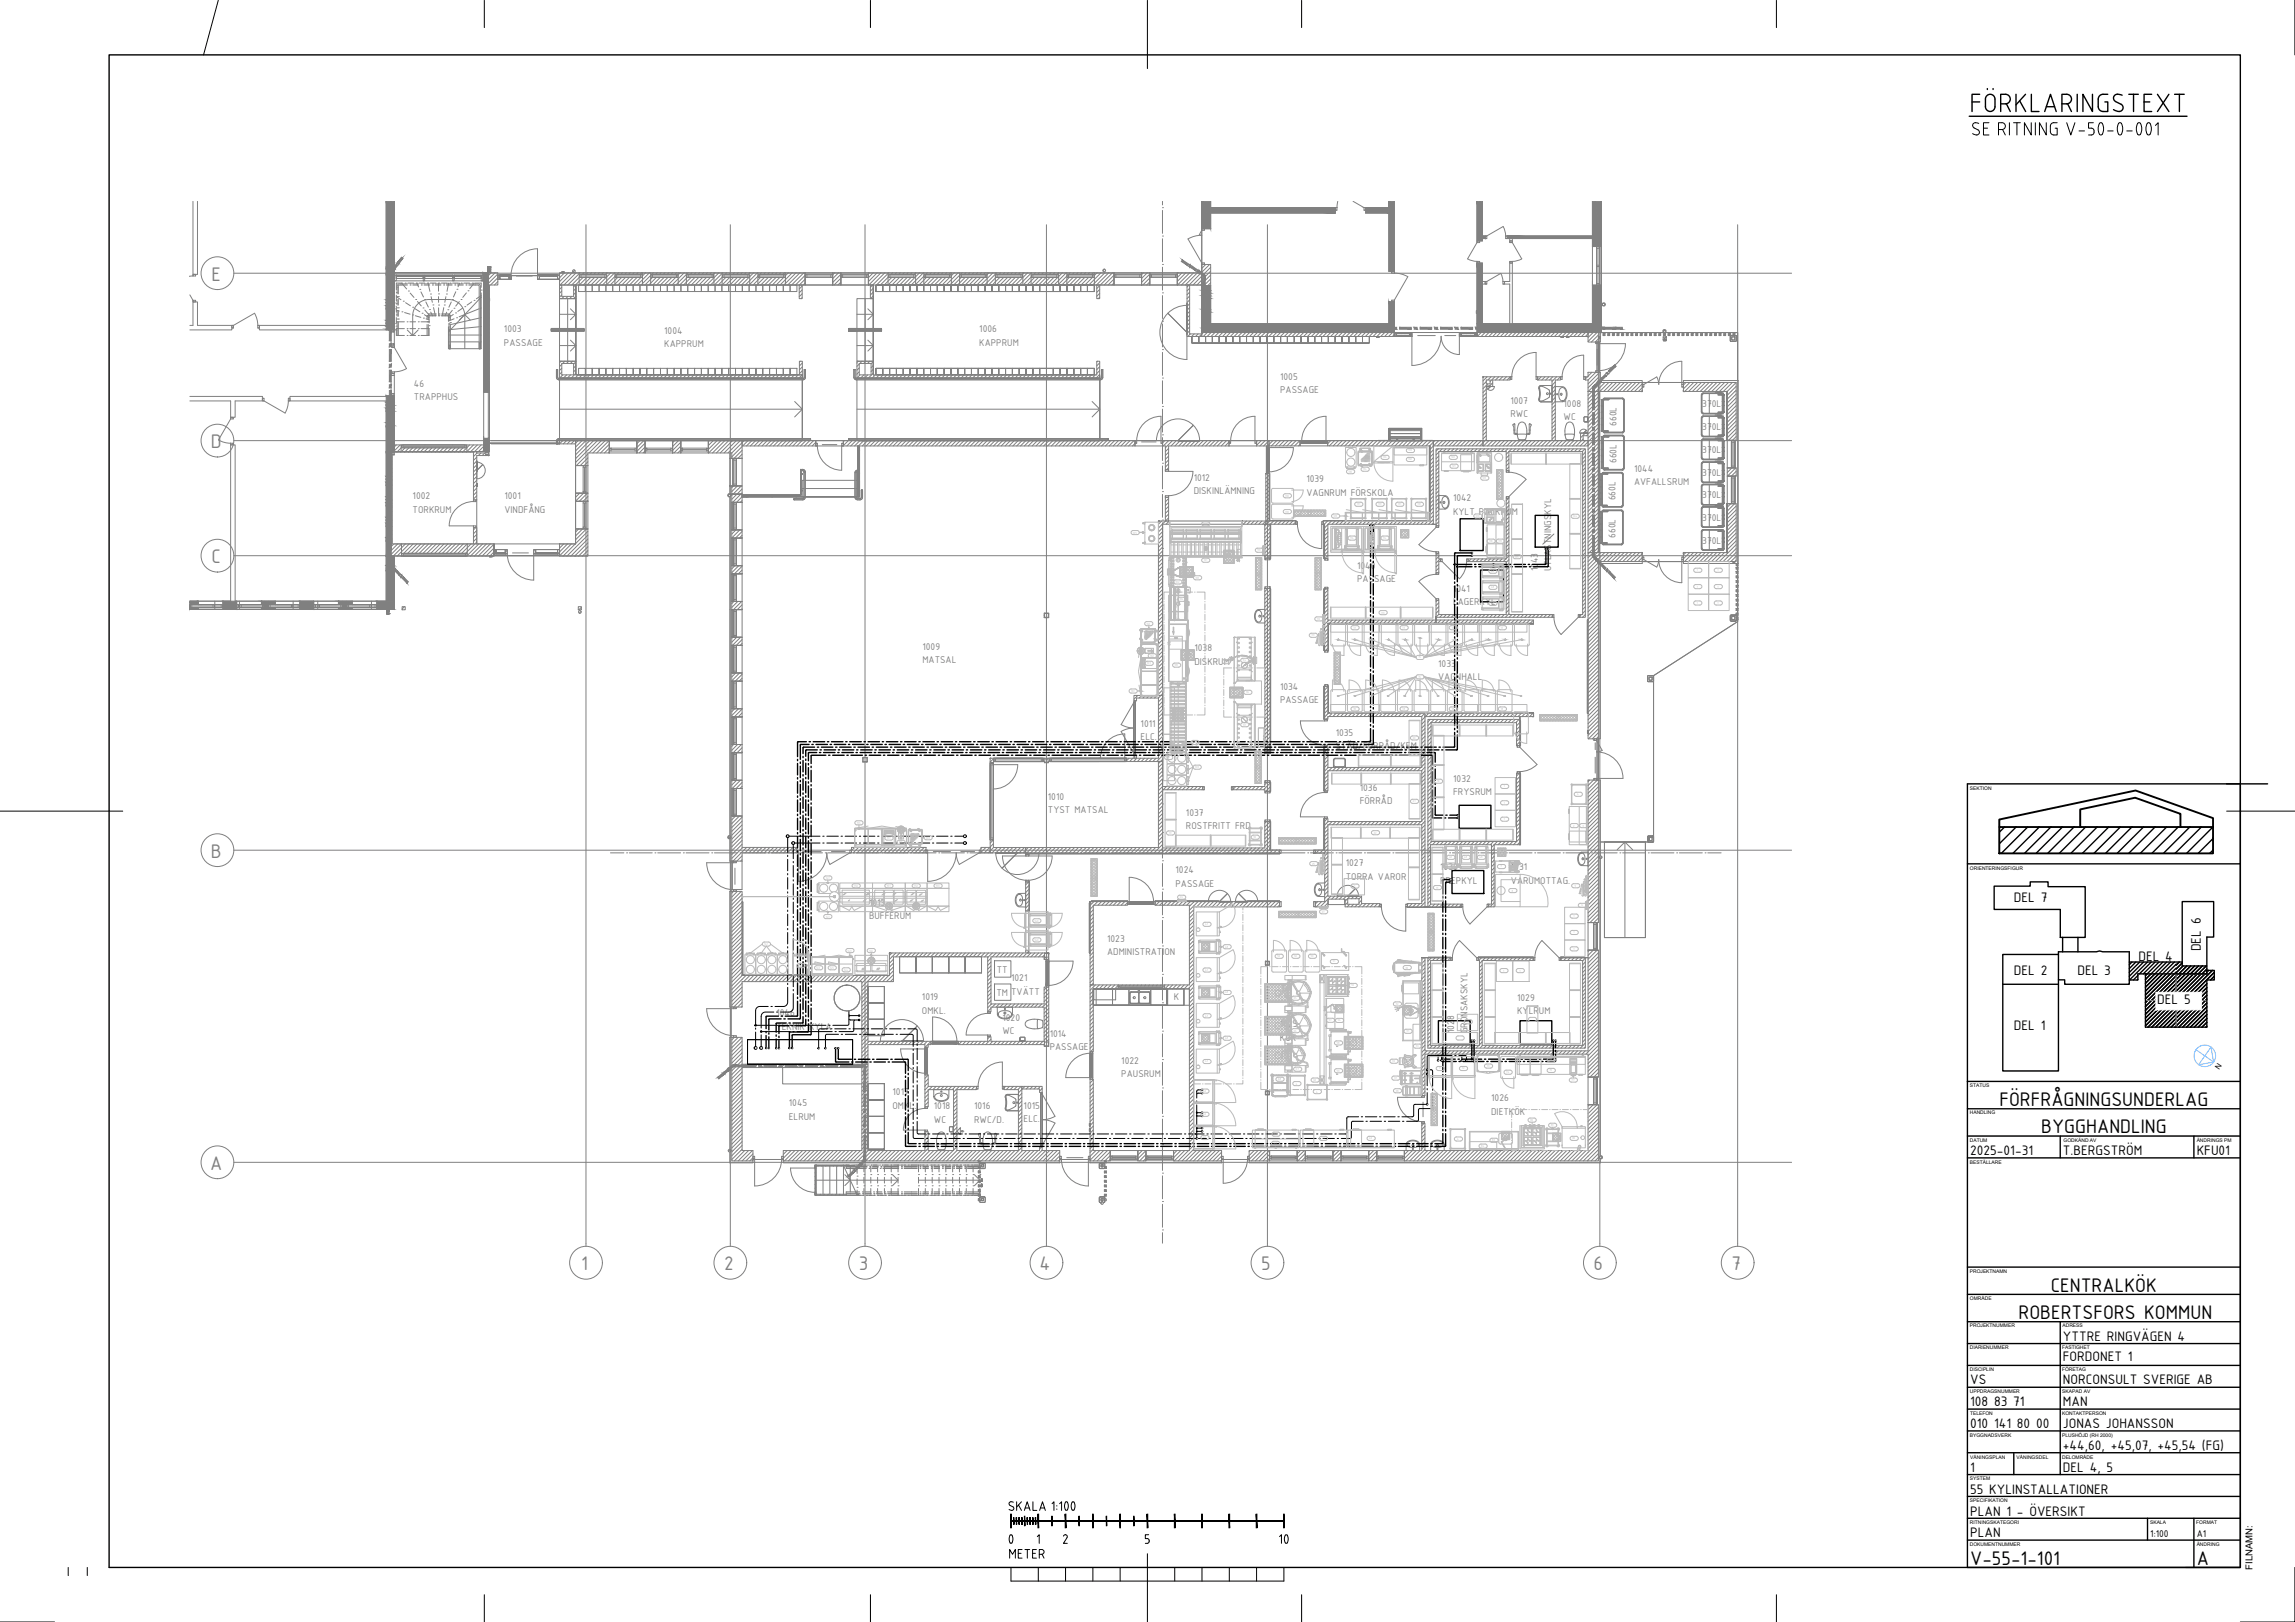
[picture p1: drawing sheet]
<svg xmlns="http://www.w3.org/2000/svg" width="841mm" height="594mm" viewBox="0 0 841 594" stroke-linecap="round" stroke-linejoin="round" font-family="sans-serif">
<defs><g id="words">
<g font-size="10.1">
<text x="364.1" y="568">0</text>
<text x="465" y="568">10</text>
</g>
<g font-size="7.8" fill="#808080">
<text x="77.5" y="102.8">E</text>
<text x="77.3" y="164.1">D</text>
<text x="77.5" y="206.3">C</text>
<text x="77.3" y="314.1">B</text>
<text x="77" y="428.4">A</text>
<text x="212.9" y="465.1">1</text>
<text x="265.3" y="465.1">2</text>
<text x="314.7" y="465.1">3</text>
<text x="381" y="465.1">4</text>
<text x="462.2" y="465.1">5</text>
<text x="584" y="465.1">6</text>
<text x="634.5" y="465.1">7</text>
</g>
<g font-size="7.8">
<text x="732.7" y="405.1">FÖRFRÅGNINGSUNDERLAG</text>
<text x="748" y="415.1">BYGGHANDLING</text>
<text x="751.5" y="473.1">CENTRALKÖK</text>
<text x="739.7" y="483.1">ROBERTSFORS KOMMUN</text>
<text x="722" y="573.1">V-55-1-101</text>
<text x="805" y="573.1">A</text>
</g>
<text font-size="6.6" x="368.7" y="571.9">METER</text>
<g font-size="5.4">
<text x="738" y="330.5">DEL 7</text>
<text x="783.7" y="351.8">DEL 4</text>
<text x="806.5" y="348.4" transform="rotate(-90 806.5 348.4)">DEL 6</text>
<text x="738" y="357.2">DEL 2</text>
<text x="761.3" y="357.2">DEL 3</text>
<text x="790.6" y="367.8">DEL 5</text>
<text x="738" y="377.4">DEL 1</text>
<text x="722" y="423.1">2025-01-31</text>
<text x="756" y="423.1">T.BERGSTRÖM</text>
<text x="805" y="423.1">KFU01</text>
<text x="756" y="491.1">YTTRE RINGVÄGEN 4</text>
<text x="756" y="498.4">FORDONET 1</text>
<text x="722" y="507.1">VS</text>
<text x="756" y="507.1">NORCONSULT SVERIGE AB</text>
<text x="722" y="515.1">108 83 71</text>
<text x="756" y="515.1">MAN</text>
<text x="722" y="523.1">010 141 80 00</text>
<text x="756" y="523.1">JONAS JOHANSSON</text>
<text x="756" y="531.1">+44,60, +45,07, +45,54 (FG)</text>
<text x="722" y="539.1">1</text>
<text x="756" y="539.1">DEL 4, 5</text>
<text x="722" y="547.1">55 KYLINSTALLATIONER</text>
<text x="722" y="555.1">PLAN 1 - ÖVERSIKT</text>
<text x="722" y="563.1">PLAN</text>
</g>
<g font-size="3.9" fill="#808080">
<text x="184.7" y="121.7">1003</text>
<text x="243.4" y="122.2">1004</text>
<text x="358.9" y="121.7">1006</text>
<text x="184.7" y="126.7">PASSAGE</text>
<text x="243.4" y="127.1">KAPPRUM</text>
<text x="358.9" y="126.6">KAPPRUM</text>
<text x="151.7" y="141.6">46</text>
<text x="469.1" y="139.1">1005</text>
<text x="469.1" y="144">PASSAGE</text>
<text x="151.7" y="146.5">TRAPPHUS</text>
<text x="553.5" y="147.9">1007</text>
<text x="573" y="149">1008</text>
<text x="623.8" y="149.2">370L</text>
<text x="553.5" y="152.8">RWC</text>
<text x="573" y="153.9">WC</text>
<text x="592.4" y="156" transform="rotate(-90 592.4 156)">660L</text>
<text x="623.8" y="157.6">370L</text>
<text x="623.8" y="166">370L</text>
<text x="592.4" y="169.6" transform="rotate(-90 592.4 169.6)">660L</text>
<text x="598.8" y="172.8">1044</text>
<text x="437.4" y="176.1">1012</text>
<text x="478.7" y="176.6">1039</text>
<text x="598.8" y="177.7">AVFALLSRUM</text>
<text x="623.8" y="174.4">370L</text>
<text x="151.2" y="182.8">1002</text>
<text x="184.9" y="182.8">1001</text>
<text x="437.4" y="181">DISKINLÄMNING</text>
<text x="478.7" y="181.5">VAGNRUM FÖRSKOLA</text>
<text x="532.5" y="183.6">1042</text>
<text x="592" y="183.2" transform="rotate(-90 592 183.2)">660L</text>
<text x="623.8" y="182.6">370L</text>
<text x="151.2" y="187.7">TORKRUM</text>
<text x="184.9" y="187.7">VINDFÅNG</text>
<text x="532.5" y="188.5">KYLT PACKRUM</text>
<text x="623.8" y="190.7">370L</text>
<text x="592" y="197" transform="rotate(-90 592 197)">660L</text>
<text x="623.8" y="199.2">370L</text>
<text x="497.3" y="208.4">1040</text>
<text x="563.5" y="209.3" transform="rotate(-90 563.5 209.3)">1043</text>
<text x="568.4" y="209.3" transform="rotate(-90 568.4 209.3)">UTLASTNINGSKYL</text>
<text x="497.3" y="213.3">PASSAGE</text>
<text x="532.5" y="216.8">1041</text>
<text x="532.5" y="221.7">LAGERKYL</text>
<text x="338" y="237.9">1009</text>
<text x="437.7" y="238.6">1038</text>
<text x="338" y="242.8">MATSAL</text>
<text x="437.7" y="243.5">DISKRUM</text>
<text x="527" y="244.3">1033</text>
<text x="527" y="249.2">VAGNHALL</text>
<text x="469.1" y="252.6">1034</text>
<text x="469.1" y="257.5">PASSAGE</text>
<text x="418" y="266.1">1011</text>
<text x="489.5" y="269.6">1035</text>
<text x="418" y="271">ELC.</text>
<text x="489.5" y="274.5">STÄD/FÖRRÅD/KEM</text>
<text x="532.5" y="286.4">1032</text>
<text x="384" y="293">1010</text>
<text x="498.3" y="289.6">1036</text>
<text x="532.5" y="291.3">FRYSRUM</text>
<text x="384" y="297.9">TYST MATSAL</text>
<text x="434.6" y="298.7">1037</text>
<text x="498.3" y="294.5">FÖRRÅD</text>
<text x="434.6" y="303.6">ROSTFRITT FRD</text>
<text x="493.2" y="317.4">1027</text>
<text x="430.8" y="319.9">1024</text>
<text x="493.2" y="322.3">TORRA VAROR</text>
<text x="527.8" y="318.8">1030</text>
<text x="527.8" y="323.7">PREPKYL</text>
<text x="553.7" y="318.8">1031</text>
<text x="553.7" y="323.7">VARUMOTTAG.</text>
<text x="430.8" y="324.8">PASSAGE</text>
<text x="318.5" y="331.8">1013</text>
<text x="318.5" y="336.7">BUFFÉRUM</text>
<text x="405.7" y="345.1">1023</text>
<text x="405.7" y="350">ADMINISTRATION</text>
<text x="365.3" y="356.3">TT</text>
<text x="370.5" y="359.4">1021</text>
<text x="365.1" y="364.8">TM</text>
<text x="370.5" y="364.3">TVÄTT</text>
<text x="337.9" y="366.4">1019</text>
<text x="337.9" y="371.3">OMKL.</text>
<text x="430.1" y="366.3">K</text>
<text x="555.9" y="366.6">1029</text>
<text x="555.9" y="371.4">KYLRUM</text>
<text x="284.5" y="372.2">1046</text>
<text x="284.5" y="377.1">TEKNIK KYLA</text>
<text x="367.4" y="373.9">1020</text>
<text x="469.1" y="376.2">1025</text>
<text x="367.4" y="378.8">WC</text>
<text x="384.7" y="379.8">1014</text>
<text x="469.1" y="381.1">KÖK</text>
<text x="532.8" y="378.4" transform="rotate(-90 532.8 378.4)">1028</text>
<text x="537.7" y="378.4" transform="rotate(-90 537.7 378.4)">GRÖNSAKSKYL</text>
<text x="384.7" y="384.7">PASSAGE</text>
<text x="410.9" y="389.6">1022</text>
<text x="410.9" y="394.5">PAUSRUM</text>
<text x="327.1" y="401.1">1017</text>
<text x="289.1" y="405.2">1045</text>
<text x="327.1" y="406">OMKL.</text>
<text x="342.2" y="406.3">1018</text>
<text x="357" y="406.3">1016</text>
<text x="375.1" y="406.1">1015</text>
<text x="546.5" y="403.4">1026</text>
<text x="289.1" y="410.1">ELRUM</text>
<text x="342.2" y="411.2">WC</text>
<text x="357" y="411.2">RWC/D.</text>
<text x="375.1" y="411">ELC.</text>
<text x="546.5" y="408.3">DIETKÖK</text>
</g>
<g font-size="3.9">
<text x="788" y="563.1">1:100</text>
<text x="805" y="563.1">A1</text>
</g>
<text font-size="3.5" x="825.5" y="574.9" transform="rotate(-90 825.5 574.9)">FILNAMN:</text>
<text font-size="2.8" x="813.3" y="392" transform="rotate(-56 813.3 392)">N</text>
<g font-size="1.8">
<text x="721.9" y="289.2">SEKTION</text>
<text x="721.9" y="318.5">ORIENTERINGSFIGUR</text>
<text x="721.9" y="398.2">STATUS</text>
<text x="721.8" y="408.2">HANDLING</text>
<text x="721.8" y="418.2">DATUM</text>
<text x="756.2" y="418.2">GODKÄND AV</text>
<text x="805" y="418.2">ÄNDRINGS PM</text>
<text x="721.8" y="426.2">BESTÄLLARE</text>
<text x="721.8" y="466.2">PROJEKTNAMN</text>
<text x="721.9" y="476.2">OMRÅDE</text>
<text x="721.8" y="486.2">PROJEKTNUMMER</text>
<text x="755.8" y="486.2">ADRESS</text>
<text x="721.8" y="494.2">DIARIENUMMER</text>
<text x="755.7" y="494.2">FASTIGHET</text>
<text x="721.8" y="502.2">DISCIPLIN</text>
<text x="755.7" y="502.2">FÖRETAG</text>
<text x="721.8" y="510.2">UPPDRAGSNUMMER</text>
<text x="755.7" y="510.2">SKAPAD AV</text>
<text x="721.9" y="518.2">TELEFON</text>
<text x="755.7" y="518.2">KONTAKTPERSON</text>
<text x="721.8" y="526.2">BYGGNADSVERK</text>
<text x="755.7" y="526.2">PLUSHÖJD (RH 2000)</text>
<text x="722" y="534.2">VÅNINGSPLAN</text>
<text x="739" y="534.2">VÅNINGSDEL</text>
<text x="755.7" y="534.2">DELOMRÅDE</text>
<text x="721.9" y="542.2">SYSTEM</text>
<text x="721.9" y="550.2">SPECIFIKATION</text>
<text x="721.8" y="558.2">RITNINGSKATEGORI</text>
<text x="787.9" y="558.2">SKALA</text>
<text x="804.8" y="558.2">FORMAT</text>
<text x="721.8" y="566.2">DOKUMENTNUMMER</text>
<text x="805" y="566.2">ÄNDRING</text>
</g>
<g font-size="1.2" fill="#bababa">
<text x="506.8" y="167.8">136</text>
<text x="516" y="165.3">133</text>
<text x="531.7" y="167.8">122</text>
<text x="494.1" y="173.1">135</text>
<text x="499.4" y="172.2">134</text>
<text x="516" y="168.6">132</text>
<text x="532.1" y="171.1">121</text>
<text x="543.3" y="175.4">123</text>
<text x="470.9" y="181.9">130</text>
<text x="497.2" y="185">131</text>
<text x="505" y="185">131</text>
<text x="512.2" y="185">131</text>
<text x="519.4" y="185">131</text>
<text x="470.9" y="187.7">130</text>
<text x="488.6" y="189.3">129</text>
<text x="540.7" y="189.3">120</text>
<text x="576.4" y="189.4">124</text>
<text x="415.2" y="195.4">165</text>
<text x="441" y="192.2">100</text>
<text x="494.7" y="197.4">114</text>
<text x="506.8" y="197.4">114</text>
<text x="460.9" y="201.9">99</text>
<text x="545.7" y="198.5">118</text>
<text x="549.1" y="198.5">119</text>
<text x="441.1" y="205.5">101</text>
<text x="546.4" y="209.6">48</text>
<text x="555.1" y="204.2">125</text>
<text x="621.9" y="209.2">1</text>
<text x="629.4" y="209.2">1</text>
<text x="430.8" y="213.5">102</text>
<text x="438" y="212">103</text>
<text x="546.4" y="215.5">48</text>
<text x="621.9" y="215.2">1</text>
<text x="629.4" y="215.2">1</text>
<text x="432.2" y="219.8">104</text>
<text x="546.4" y="221.4">48</text>
<text x="621.9" y="221.2">1</text>
<text x="629.4" y="221.2">1</text>
<text x="482.6" y="227">112</text>
<text x="506.1" y="224.7">113</text>
<text x="420.2" y="228.8">160</text>
<text x="480.6" y="233">111</text>
<text x="496" y="230.3">17</text>
<text x="514" y="230.3">17</text>
<text x="532" y="230.3">17</text>
<text x="550" y="230.3">17</text>
<text x="420.3" y="243.3">163</text>
<text x="421.4" y="240.5">162</text>
<text x="430.4" y="244">105</text>
<text x="448.8" y="242.7">95</text>
<text x="455.5" y="242.2">94</text>
<text x="519.8" y="241.1">15</text>
<text x="519.8" y="248.3">15</text>
<text x="414.5" y="253.4">161</text>
<text x="456.6" y="253.9">96</text>
<text x="496" y="260">18</text>
<text x="514" y="260">18</text>
<text x="532" y="260">18</text>
<text x="550" y="260">18</text>
<text x="455.5" y="265.8">97</text>
<text x="437.1" y="272.3">106</text>
<text x="517.7" y="270.6">20</text>
<text x="427.5" y="277.8">107</text>
<text x="437.9" y="281.3">108</text>
<text x="526.6" y="286.5">10</text>
<text x="517.8" y="293.8">21</text>
<text x="551.1" y="288.4">1</text>
<text x="578" y="291.2">4</text>
<text x="551.1" y="294.4">1</text>
<text x="313.9" y="301.7">155</text>
<text x="428.4" y="305.4">91</text>
<text x="503.4" y="305.3">22</text>
<text x="551.1" y="300.4">1</text>
<text x="576.5" y="302.7">2</text>
<text x="580" y="302.7">3</text>
<text x="325" y="307.3">157</text>
<text x="329.4" y="308.8">156</text>
<text x="339.3" y="307.2">160</text>
<text x="459.4" y="307">90</text>
<text x="480.8" y="316.7">25</text>
<text x="531" y="314.4">48</text>
<text x="536.6" y="314.4">48</text>
<text x="542.2" y="314.4">48</text>
<text x="549.9" y="317.7">7</text>
<text x="302.6" y="321.9">141</text>
<text x="312.9" y="324.8">150</text>
<text x="325" y="324.8">151</text>
<text x="334.9" y="324.8">152</text>
<text x="342.9" y="324.8">153</text>
<text x="432.4" y="329">26</text>
<text x="496.3" y="324.9">1</text>
<text x="526.3" y="325.4">11</text>
<text x="554" y="326.5">8</text>
<text x="577.1" y="324.8">5</text>
<text x="484.4" y="334.3">27</text>
<text x="576.6" y="335.9">1</text>
<text x="579.5" y="331.9">6</text>
<text x="302.6" y="336.1">141</text>
<text x="379.1" y="337.6">140</text>
<text x="441.6" y="338.9">47</text>
<text x="576.6" y="341.9">1</text>
<text x="280.1" y="346.1">141</text>
<text x="379.1" y="344.6">140</text>
<text x="449" y="347.1">48</text>
<text x="576.6" y="347.9">1</text>
<text x="310.6" y="348.5">143</text>
<text x="318.5" y="348.5">146</text>
<text x="468.1" y="350.6">50</text>
<text x="474.2" y="350.6">50</text>
<text x="480.3" y="350.6">50</text>
<text x="488.4" y="352.5">51</text>
<text x="292.7" y="354">142</text>
<text x="299.1" y="354.8">145</text>
<text x="304.1" y="354.8">145</text>
<text x="309.2" y="355.6">144</text>
<text x="441.6" y="355.6">47</text>
<text x="515.1" y="354.7">30</text>
<text x="550.8" y="355.8">1</text>
<text x="556.8" y="355.8">1</text>
<text x="449" y="363.8">48</text>
<text x="474.2" y="365.9">65</text>
<text x="495.3" y="361.3">55</text>
<text x="511.5" y="368.1">32</text>
<text x="441.6" y="372.4">47</text>
<text x="474.2" y="377.8">66</text>
<text x="486.9" y="374">57</text>
<text x="490.3" y="374.1">56</text>
<text x="537.8" y="374.6">1</text>
<text x="449" y="380.6">48</text>
<text x="489.9" y="382.3">58</text>
<text x="515.5" y="378.1">31</text>
<text x="518.8" y="383.5">33</text>
<text x="441.6" y="389.1">47</text>
<text x="510.2" y="389">36</text>
<text x="567.8" y="388.6">76</text>
<text x="468.4" y="395.6">68</text>
<text x="474.9" y="391.9">67</text>
<text x="481.3" y="395.9">60</text>
<text x="489.9" y="392.5">59</text>
<text x="510.9" y="395.2">37</text>
<text x="527.3" y="391.7">71</text>
<text x="535.7" y="391.7">72</text>
<text x="544.9" y="390.8">73</text>
<text x="552" y="393.1">74</text>
<text x="567.8" y="392.4">75</text>
<text x="575.9" y="395.9">77</text>
<text x="440.9" y="400">46</text>
<text x="474.9" y="397.2">4</text>
<text x="482.3" y="400.1">4</text>
<text x="511.5" y="399.9">38</text>
<text x="440.9" y="408.5">46</text>
<text x="560.8" y="410.6">82</text>
<text x="568.4" y="412.5">81</text>
<text x="440.9" y="417">45</text>
<text x="466.8" y="419.1">43</text>
<text x="467" y="415.7">42</text>
<text x="484.4" y="417.3">41</text>
<text x="501.8" y="417.3">40</text>
<text x="534" y="417.5">4</text>
<text x="546.9" y="418">83</text>
<text x="576.2" y="417.3">80</text>
<text x="542.8" y="420.1">84</text>
</g>
</g></defs>
<g fill="#808080" stroke="#808080" stroke-width=".37">
<path d="M143.2 73.7h1.3v23.9z"/>
<path d="M144.1 98.2h.4v.4z"/>
<path d="M144.5 98.8v1.2h-.9z"/>
<path d="M69.6 220.7l3 .7h-3z"/>
<path d="M69.6 222.4l.2 .1z"/>
<path d="M69.6 222.8l3 .4h-3z"/>
<path d="M584.6 73.7h2.2v16.6z"/>
<path d="M440.8 73.7h2.9v10.1z"/>
<path d="M542.4 73.7h.9v14.5z"/>
<path d="M509.3 73.7h1.7v25.7z"/>
<path d="M143.4 206.8h1.1v.4z"/>
<path d="M141.5 73.7v23.9h3zM141.5 73.7h1.7l1.3 23.9z"/>
<path d="M141.5 97.6l2.8 .3 .2-.3zM141.5 97.6l2.8 .3h-2.8z"/>
<path d="M141.5 97.9l3 .2zM141.5 97.9l3 .2z"/>
<path d="M141.5 98.1l3 .1zM141.5 98.1l3 .1z"/>
<path d="M141.5 98.2l2.3 .4 .3-.4zM141.5 98.2l2.3 .4h-2.3z"/>
<path d="M141.5 98.6l1.2 1.4 1.1-1.4zM141.5 98.6l1.2 1.4h-1.2z"/>
<path d="M141.5 100l1.5 .2zM141.5 100l1.5 .2h-1.5z"/>
<path d="M143.6 100l.9 .3v-.3zM143.6 100l.9 .3h-1.1z"/>
<path d="M143.4 100.3l1.1 9.5v-9.5zM143.4 100.3l1.1 9.5h-1.1z"/>
<path d="M141.5 100.2l1.2 9.6v-9.6zM141.5 100.2l1.2 9.6h-1.2z"/>
<path d="M141.5 109.8l3 1.1v-1.1zM141.5 109.8l3 1.1h-3z"/>
<path d="M143.4 110.9l1.1 1.1v-1.1zM143.4 110.9l1.1 1.1h-1.1z"/>
<path d="M141.5 110.9l1.2 1.1v-1.1zM141.5 110.9l1.2 1.1h-1.2z"/>
<path d="M141.5 112l3 1.1v-1.1zM141.5 112l3 1.1h-3z"/>
<path d="M143.4 113.1l1.1 4.2v-4.2zM143.4 113.1l1.1 4.2h-1.1z"/>
<path d="M141.5 113.1l1.2 4.2v-4.2zM141.5 113.1l1.2 4.2h-1.2z"/>
<path d="M141.5 117.3l3 1.1v-1.1zM141.5 117.3l3 1.1h-3z"/>
<path d="M143.4 118.4l1.1 1.1v-1.1zM143.4 118.4l1.1 1.1h-1.1z"/>
<path d="M141.5 118.4l1.2 1.1v-1.1zM141.5 118.4l1.2 1.1h-1.2z"/>
<path d="M141.5 119.5l3 1.1v-1.1zM141.5 119.5l3 1.1h-3z"/>
<path d="M143.4 120.6l1.1 .2v-.2zM143.4 120.6l1.1 .2h-1.1z"/>
<path d="M141.5 120.6l1.2 .2v-.2zM141.5 120.6l1.2 .2h-1.2z"/>
<path d="M143.4 144.9l1.1 2.4v-2.4zM143.4 144.9l1.1 2.4h-1.1z"/>
<path d="M141.5 144.9l1.2 2.4v-2.4zM141.5 144.9l1.2 2.4h-1.2z"/>
<path d="M141.5 147.3l3 1.1v-1.1zM141.5 147.3l3 1.1h-3z"/>
<path d="M143.4 148.4l1.1 1.1v-1.1zM143.4 148.4l1.1 1.1h-1.1z"/>
<path d="M141.5 148.4l1.2 1.1v-1.1zM141.5 148.4l1.2 1.1h-1.2z"/>
<path d="M141.5 149.5l3 1.1v-1.1zM141.5 149.5l3 1.1h-3z"/>
<path d="M143.4 150.6l1.1 4.2v-4.2zM143.4 150.6l1.1 4.2h-1.1z"/>
<path d="M141.5 150.6l1.2 4.2v-4.2zM141.5 150.6l1.2 4.2h-1.2z"/>
<path d="M141.5 154.8l3 1.1v-1.1zM141.5 154.8l3 1.1h-3z"/>
<path d="M143.4 155.9l1.1 8.8v-8.8zM143.4 155.9l1.1 8.8h-1.1z"/>
<path d="M143.4 164.7l1.1 .7v-.7zM143.4 164.7l1.1 .7h-1.1z"/>
<path d="M141.5 155.9l1.2 9.5v-9.5zM141.5 155.9l1.2 9.5h-1.2z"/>
<path d="M177 99.9l1.9 3v-3zM177 99.9l1.9 3h-1.9z"/>
<path d="M177.2 102.9l1.7 40.8v-40.8zM177.2 102.9l1.7 40.8h-1.7z"/>
<path d="M177.2 160.6l1.7 4.8v-4.8zM177.2 160.6l1.7 4.8h-1.7z"/>
<path d="M138.1 220.2l6.4 3v-3zM138.1 220.2l6.4 3h-6.4z"/>
<path d="M124 220.2l5 1.2v-1.2zM124 220.2l5 1.2h-5z"/>
<path d="M125.4 221.4l1.8 1.1v-1.1zM125.4 221.4l1.8 1.1h-1.8z"/>
<path d="M124 222.5l5 .7v-.7zM124 222.5l5 .7h-5z"/>
<path d="M95.8 220.2l5 1.2v-1.2zM95.8 220.2l5 1.2h-5z"/>
<path d="M96.7 221.4l1.8 1.1v-1.1zM96.7 221.4l1.8 1.1h-1.8z"/>
<path d="M95.8 222.5l5 .7v-.7zM95.8 222.5l5 .7h-5z"/>
<path d="M109.9 220.2l5 3v-3zM109.9 220.2l5 3h-5z"/>
<path d="M81.7 220.2l5 3v-3zM81.7 220.2l5 3h-5z"/>
<path d="M69.6 220.7l3 .7v-1.2zM69.6 220.2h3l-3 .5z"/>
<path d="M69.8 221.4l-.2 1 .2 .1zM69.6 221.4h.2l-.2 1z"/>
<path d="M69.6 222.8l3 .4v-.7zM69.6 222.5h3l-3 .3z"/>
<path d="M583.6 73.7v16.6h3.2zM583.6 73.7h1l2.2 16.6z"/>
<path d="M583.6 104.5l3.2 15.4v-15.4zM583.6 104.5l3.2 15.4h-3.2z"/>
<path d="M584.7 119.9l1 .7v-.7zM584.7 119.9l1 .7h-1z"/>
<path d="M583.6 120.6l3.2 1.2v-1.2zM583.6 120.6l3.2 1.2h-3.2z"/>
<path d="M541.3 118.5l42.3 1.4v-1.4zM541.3 118.5l42.3 1.4h-42.3z"/>
<path d="M569.7 119.9l1 .4v-.4zM569.7 119.9l1 .4h-1z"/>
<path d="M579.3 119.9l1.1 .7v-.7zM579.3 119.9l1.1 .7h-1.1z"/>
<path d="M577.2 119.9l1 .7v-.7zM577.2 119.9l1 .7h-1z"/>
<path d="M571.8 119.9l1.1 .7v-.7zM571.8 119.9l1.1 .7h-1.1z"/>
<path d="M569.7 120.3l1 .3v-.3zM569.7 120.3l1 .3h-1z"/>
<path d="M564.3 119.9l1.1 .7v-.7zM564.3 119.9l1.1 .7h-1.1z"/>
<path d="M562.2 119.9l1 .7v-.7zM562.2 119.9l1 .7h-1z"/>
<path d="M556.8 119.9l1.1 .7v-.7zM556.8 119.9l1.1 .7h-1.1z"/>
<path d="M554.7 119.9l1 .7v-.7zM554.7 119.9l1 .7h-1z"/>
<path d="M549.3 119.9l1.1 .7v-.7zM549.3 119.9l1.1 .7h-1.1z"/>
<path d="M547.2 119.9l1 .7v-.7zM547.2 119.9l1 .7h-1z"/>
<path d="M541.8 119.9l1.1 .7v-.7zM541.8 119.9l1.1 .7h-1.1z"/>
<path d="M541.3 120.6l42.3 1.2v-1.2zM541.3 120.6l42.3 1.2h-42.3z"/>
<path d="M441.7 118.5l69.3 1.4v-1.4zM441.7 118.5l69.3 1.4h-69.3z"/>
<path d="M472.2 119.9h1zM472.2 119.9h1z"/>
<path d="M474.3 119.9l1.1 .1zM474.3 119.9l1.1 .1z"/>
<path d="M440.4 118.5l.6 1.7v-1.7zM440.4 118.5l.6 1.7h-.6z"/>
<path d="M479.7 119.9l1 .4v-.4zM479.7 119.9l1 .4h-1z"/>
<path d="M509.7 119.9l1 .7v-.7zM509.7 119.9l1 .7h-1z"/>
<path d="M504.3 119.9l1.1 .7v-.7zM504.3 119.9l1.1 .7h-1.1z"/>
<path d="M502.2 119.9l1 .7v-.7zM502.2 119.9l1 .7h-1z"/>
<path d="M496.8 119.9l1.1 .7v-.7zM496.8 119.9l1.1 .7h-1.1z"/>
<path d="M494.7 119.9l1 .7v-.7zM494.7 119.9l1 .7h-1z"/>
<path d="M489.3 119.9l1.1 .7v-.7zM489.3 119.9l1.1 .7h-1.1z"/>
<path d="M487.2 119.9l1 .7v-.7zM487.2 119.9l1 .7h-1z"/>
<path d="M481.8 119.9l1.1 .7v-.7zM481.8 119.9l1.1 .7h-1.1z"/>
<path d="M479.7 120.3l1 .3v-.3zM479.7 120.3l1 .3h-1z"/>
<path d="M474.3 120l1.1 .6v-.6zM474.3 120l1.1 .6h-1.1z"/>
<path d="M472.2 119.9l1 .7v-.7zM472.2 119.9l1 .7h-1z"/>
<path d="M466.8 119.9l1.1 .7v-.7zM466.8 119.9l1.1 .7h-1.1z"/>
<path d="M464.7 119.9l1 .7v-.7zM464.7 119.9l1 .7h-1z"/>
<path d="M459.3 119.9l1.1 .7v-.7zM459.3 119.9l1.1 .7h-1.1z"/>
<path d="M457.2 119.9l1 .7v-.7zM457.2 119.9l1 .7h-1z"/>
<path d="M451.8 119.9l1.1 .7v-.7zM451.8 119.9l1.1 .7h-1.1z"/>
<path d="M449.7 119.9l1 .7v-.7zM449.7 119.9l1 .7h-1z"/>
<path d="M440.4 120.2l.9 .4v-.4zM440.4 120.2l.9 .4h-.9z"/>
<path d="M440.4 120.6l70.6 1.2v-1.2zM440.4 120.6l70.6 1.2h-70.6z"/>
<path d="M441.7 104.6l2 1.8v-1.8zM441.7 104.6l2 1.8h-2z"/>
<path d="M440.4 104.6l.6 1.8v-1.8zM440.4 104.6l.6 1.8h-.6z"/>
<path d="M440.4 106.4l3.3 1v-1zM440.4 106.4l3.3 1h-3.3z"/>
<path d="M441.7 107.4l2 .9v-.9zM441.7 107.4l2 .9h-2z"/>
<path d="M440.4 107.4l.6 .9v-.9zM440.4 107.4l.6 .9h-.6z"/>
<path d="M440.4 108.3l3.3 1v-1zM440.4 108.3l3.3 1h-3.3z"/>
<path d="M441.7 109.3l2 4v-4zM441.7 109.3l2 4h-2z"/>
<path d="M440.4 109.3l.6 4v-4zM440.4 109.3l.6 4h-.6z"/>
<path d="M440.4 113.3l3.3 1v-1zM440.4 113.3l3.3 1h-3.3z"/>
<path d="M441.7 114.3l2 4.2v-4.2zM441.7 114.3l2 4.2h-2z"/>
<path d="M440.4 114.3l.6 4.2v-4.2zM440.4 114.3l.6 4.2h-.6z"/>
<path d="M440.4 73.7v10.1h3.3zM440.4 73.7h.4l2.9 10.1z"/>
<path d="M541.3 73.7v14.5h2zM541.3 73.7h1.1l.9 14.5z"/>
<path d="M541.3 96.3l2 22.2v-22.2zM541.3 96.3l2 22.2h-2z"/>
<path d="M509 73.7v25.7h2zM509 73.7h.3l1.7 25.7z"/>
<path d="M509 110.5l2 8v-8zM509 110.5l2 8h-2z"/>
<path d="M500.5 76l8.5 2v-2zM500.5 76l8.5 2h-8.5z"/>
<path d="M443.7 76l45.7 2v-2zM443.7 76l45.7 2h-45.7z"/>
<path d="M552.4 86.4l31.2 1v-1zM552.4 86.4l31.2 1h-31.2z"/>
<path d="M543.3 86.4l1 1v-1zM543.3 86.4l1 1h-1z"/>
<path d="M143.4 203.7l1.1 3.1v-3.1zM143.4 203.7l1.1 3.1h-1.1z"/>
<path d="M141.5 203.7l1.2 3.3v-3.3zM141.5 203.7l1.2 3.3h-1.2z"/>
<path d="M143.4 206.8l.4 .4h.7zM143.8 207.2h.7v.8z"/>
<path d="M141.5 207l1.3 .2 .2-.2zM141.5 207l1.3 .2h-1.3z"/>
<path d="M141.5 207.2l3 1.8-1.7-1.8zM141.5 207.2l3 1.8h-3z"/>
<path d="M141.5 209l3 11.2v-11.2zM141.5 209l3 11.2h-3z"/>
<path d="M141.5 165.4l1.2 9.1v-9.1zM141.5 165.4l1.2 9.1h-1.2z"/>
<path d="M141.5 174.5l1.8 1v-1zM141.5 174.5l1.8 1h-1.8z"/>
<path d="M141.5 175.5l1.2 1.1v-1.1zM141.5 175.5l1.2 1.1h-1.2z"/>
<path d="M141.5 176.6l1.8 1.1v-1.1zM141.5 176.6l1.8 1.1h-1.8z"/>
<path d="M141.5 177.7l1.2 4.3v-4.3zM141.5 177.7l1.2 4.3h-1.2z"/>
<path d="M141.5 182l1.8 1v-1zM141.5 182l1.8 1h-1.8z"/>
<path d="M141.5 183l1.2 1.1v-1.1zM141.5 183l1.2 1.1h-1.2z"/>
<path d="M141.5 184.1l1.8 1.1v-1.1zM141.5 184.1l1.8 1.1h-1.8z"/>
<path d="M141.5 185.2l1.2 4.3v-4.3zM141.5 185.2l1.2 4.3h-1.2z"/>
<path d="M141.5 189.5l1.8 1.1v-1.1zM141.5 189.5l1.8 1.1h-1.8z"/>
<path d="M141.5 190.6l1.2 1v-1zM141.5 190.6l1.2 1h-1.2z"/>
<path d="M141.5 191.6l1.8 1.1v-1.1zM141.5 191.6l1.8 1.1h-1.8z"/>
<path d="M141.5 192.7l1.2 4.3v-4.3zM141.5 192.7l1.2 4.3h-1.2z"/>
<path d="M141.5 197l1.8 1v-1zM141.5 197l1.8 1h-1.8z"/>
<path d="M141.5 198l1.2 5.7v-5.7zM141.5 198l1.2 5.7h-1.2z"/>
<path d="M142.7 199.1v1.1l.5-1.1zM143.2 199.1v1.1h-.5z"/>
<path d="M142.7 166v8.5l.7-8.5zM143.4 166v8.5h-.7z"/>
<path d="M143.2 199.1v1.1zM143.4 199.1l-.2 1.1z"/>
<path d="M142.7 204.5v2.5l.7-2.5zM143.4 204.5v2.5h-.7z"/>
<path d="M142.7 198v1.1l.7-1.1zM143.4 198v1.1h-.7z"/>
<path d="M142.7 200.2v4.3l.7-4.3zM143.4 200.2v4.3h-.7z"/>
<path d="M142.7 190.6v1l.7-1zM143.4 190.6v1h-.7z"/>
<path d="M142.7 192.7v4.3l.7-4.3zM143.4 192.7v4.3h-.7z"/>
<path d="M142.7 183v1.1l.7-1.1zM143.4 183v1.1h-.7z"/>
<path d="M142.7 185.2v4.3l.7-4.3zM143.4 185.2v4.3h-.7z"/>
<path d="M142.7 175.5v1.1l.7-1.1zM143.4 175.5v1.1h-.7z"/>
<path d="M142.7 177.7v4.3l.7-4.3zM143.4 177.7v4.3h-.7z"/>
<path d="M586.8 119.9v.7h1.1zM586.8 119.9h1.1v.7z"/>
<path d="M441.3 119.9v.7h8.4zM441.3 119.9h8.4v.7z"/>
<path d="M586.8 119.9h1.1zM586.8 119.9h1.1z"/>
<path d="M592.2 119.9v.7h2.3zM592.2 119.9h2.3v.7z"/>
<path d="M585.7 119.9v.7h1.1zM585.7 119.9h1.1v.7z"/>
<path d="M587.9 119.9v.7h4.3zM587.9 119.9h4.3v.7z"/>
<path d="M578.2 119.9v.7h1.1zM578.2 119.9h1.1v.7z"/>
<path d="M580.4 119.9v.7h4.3zM580.4 119.9h4.3v.7z"/>
<path d="M570.7 119.9v.7h1.1zM570.7 119.9h1.1v.7z"/>
<path d="M572.9 119.9v.7h4.3zM572.9 119.9h4.3v.7z"/>
<path d="M563.2 119.9v.7h1.1zM563.2 119.9h1.1v.7z"/>
<path d="M565.4 119.9v.7h4.3zM565.4 119.9h4.3v.7z"/>
<path d="M555.7 119.9v.7h1.1zM555.7 119.9h1.1v.7z"/>
<path d="M557.9 119.9v.7h4.3zM557.9 119.9h4.3v.7z"/>
<path d="M548.2 119.9v.7h1.1zM548.2 119.9h1.1v.7z"/>
<path d="M550.4 119.9v.7h4.3zM550.4 119.9h4.3v.7z"/>
<path d="M540.7 119.9v.7h1.1zM540.7 119.9h1.1v.7z"/>
<path d="M542.9 119.9v.7h4.3zM542.9 119.9h4.3v.7z"/>
<path d="M533.2 119.9v.7h1.1zM533.2 119.9h1.1v.7z"/>
<path d="M535.4 119.9v.7h4.3zM535.4 119.9h4.3v.7z"/>
<path d="M525.7 119.9v.7h1.1zM525.7 119.9h1.1v.7z"/>
<path d="M527.9 119.9v.7h4.3zM527.9 119.9h4.3v.7z"/>
<path d="M518.2 119.9v.7h1.1zM518.2 119.9h1.1v.7z"/>
<path d="M520.4 119.9v.7h4.3zM520.4 119.9h4.3v.7z"/>
<path d="M510.7 119.9v.7h1.1zM510.7 119.9h1.1v.7z"/>
<path d="M512.9 119.9v.7h4.3zM512.9 119.9h4.3v.7z"/>
<path d="M503.2 119.9v.7h1.1zM503.2 119.9h1.1v.7z"/>
<path d="M505.4 119.9v.7h4.3zM505.4 119.9h4.3v.7z"/>
<path d="M495.7 119.9v.7h1.1zM495.7 119.9h1.1v.7z"/>
<path d="M497.9 119.9v.7h4.3zM497.9 119.9h4.3v.7z"/>
<path d="M488.2 119.9v.7h1.1zM488.2 119.9h1.1v.7z"/>
<path d="M490.4 119.9v.7h4.3zM490.4 119.9h4.3v.7z"/>
<path d="M480.7 119.9v.7h1.1zM480.7 119.9h1.1v.7z"/>
<path d="M482.9 119.9v.7h4.3zM482.9 119.9h4.3v.7z"/>
<path d="M473.2 119.9v.7h1.1zM473.2 119.9h1.1v.7z"/>
<path d="M475.4 119.9v.7h4.3zM475.4 119.9h4.3v.7z"/>
<path d="M465.7 119.9v.7h1.1zM465.7 119.9h1.1v.7z"/>
<path d="M467.9 119.9v.7h4.3zM467.9 119.9h4.3v.7z"/>
<path d="M458.2 119.9v.7h1.1zM458.2 119.9h1.1v.7z"/>
<path d="M460.4 119.9v.7h4.3zM460.4 119.9h4.3v.7z"/>
<path d="M450.7 119.9v.7h1.1zM450.7 119.9h1.1v.7z"/>
<path d="M452.9 119.9v.7h4.3zM452.9 119.9h4.3v.7z"/>
<path d="M143.9 98.5l-.3 .3 .5-.1zM143.6 98.8l.5-.1-.2 .3z"/>
<path d="M147.1 94.2l-1.2 1.7 1.5-1.4zM145.9 95.9l1.5-1.4-1.2 1.6z"/>
<path d="M147.4 94.5l-1.2 1.6 1.5-1.5zM147.7 94.6l-1.3 1.7-.2-.2z"/>
<path d="M144.1 98.7l-.2 .3 .5-.1zM143.9 99l.5-.1-.2 .3z"/>
<path d="M144.1 98.2l-.2 .3 .8 .2zM143.9 98.5l.8 .2-.3 .2z"/>
<path d="M143.6 98.8l-.9 1.2 1.5-.8zM142.7 100l1.5-.8-.9 1.2z"/>
<path d="M145.6 96.2l-.2 .2 .8 .2zM145.4 96.4l.8 .2-.2 .3z"/>
<path d="M145.2 96.7l-.9 1.2 1.5-.7zM144.3 97.9l1.5-.7-.9 1.2z"/>
<path d="M413.8 330.2v1h8.9zM413.8 330.2h8.9v1z"/>
<path d="M477 161.4l8.9 .9v-.9zM477 161.4l8.9 .9h-8.9z"/>
<path d="M464.1 163.9v8.9l1-8.9zM465.1 163.9v8.9h-1z"/>
<path d="M341.8 381.4v.9h8.8zM341.8 381.4h8.8v.9z"/>
<path d="M338.9 384.2v8.9l1-8.9zM339.9 384.2v8.9h-1z"/>
<path d="M383.4 352v8.9l.9-8.9zM384.3 352v8.9h-.9z"/>
<path d="M400.4 385.8l-.9 8.9h.9zM399.5 385.8h.9l-.9 8.9z"/>
<path d="M584.3 141.9l-.1 1.7zM584.2 141.9v1.7z"/>
<path d="M584.3 147.9l-.6 1.1h.6zM583.7 147.9h.6l-.6 1.1z"/>
<path d="M584.3 196.1l-.7 7.8h.7zM583.6 196.1h.7l-.7 7.8z"/>
<path d="M583.7 147.9l-.1 1.1zM583.6 147.9v1.1z"/>
<path d="M584.2 141.9l-.6 1.7h.6zM583.6 141.9h.6l-.6 1.7z"/>
<path d="M584.3 149l-.7 1.1h.7zM583.6 149h.7l-.7 1.1z"/>
<path d="M584.3 143.6l-.7 4.3h.7zM583.6 143.6h.7l-.7 4.3z"/>
<path d="M584.3 156.5l-.7 1.1h.7zM583.6 156.5h.7l-.7 1.1z"/>
<path d="M584.3 151.1l-.7 4.3h.7zM583.6 151.1h.7l-.7 4.3z"/>
<path d="M584.3 164l-.7 1.1h.7zM583.6 164h.7l-.7 1.1z"/>
<path d="M584.3 158.6l-.7 4.3h.7zM583.6 158.6h.7l-.7 4.3z"/>
<path d="M584.3 171.5l-.7 1.1h.7zM583.6 171.5h.7l-.7 1.1z"/>
<path d="M584.3 166.1l-.7 4.3h.7zM583.6 166.1h.7l-.7 4.3z"/>
<path d="M584.3 179l-.7 1.1h.7zM583.6 179h.7l-.7 1.1z"/>
<path d="M584.3 173.6l-.7 4.3h.7zM583.6 173.6h.7l-.7 4.3z"/>
<path d="M584.3 186.5l-.7 1.1h.7zM583.6 186.5h.7l-.7 1.1z"/>
<path d="M584.3 181.1l-.7 4.3h.7zM583.6 181.1h.7l-.7 4.3z"/>
<path d="M584.3 194l-.7 1.1h.7zM583.6 194h.7l-.7 1.1z"/>
<path d="M584.3 188.6l-.7 4.3h.7zM583.6 188.6h.7l-.7 4.3z"/>
<path d="M591.7 133.6l-2.3 2.3zM589.4 135.9l2.4-2.2z"/>
<path d="M585.7 139.6l-.4 .4 .8-.1zM585.3 140l.8-.1-.4 .4z"/>
<path d="M591.8 133.7l-2.3 2.3 2.7-1.9zM589.5 136l2.7-1.9-2.3 2.3z"/>
<path d="M586.1 139.9l-.4 .4 .6-.2zM585.7 140.3l.6-.2-.5 .4z"/>
<path d="M585.3 140l-1.6 1.6 1.9-1.4zM583.7 141.6l1.9-1.4-1.6 1.7z"/>
<path d="M585.6 140.2l-1.6 1.7 1.8-1.5zM584 141.9l1.8-1.5-1.5 1.5z"/>
<path d="M584.3 141.9l1.5-1.4zM584.3 141.9l1.5-1.4z"/>
<path d="M585.7 139.6l1 .1-.5-.5zM585.7 139.6l1 .1-.4 .4z"/>
<path d="M584.3 141.9l1.5-1.4zM584.3 141.9l1.5-1.4z"/>
<path d="M588.6 136.7l.9 .1-.5-.5zM588.6 136.7l.9 .1-.4 .4z"/>
<path d="M588.2 137.2l-1.6 1.6 2.1-1.2zM586.6 138.8l2.1-1.2-1.6 1.7z"/>
<path d="M589.8 209.2l1.7 2.7 .5-.5zM589.3 209.7l.5-.5 1.7 2.7z"/>
<path d="M585.8 205.2l-.1 .9 .5-.5zM585.8 205.2l-.1 .9-.4-.4z"/>
<path d="M584.3 203.7l1.4 1.6zM584.3 203.7l1.4 1.6z"/>
<path d="M584.3 203.9l1.3 1.6 .1-.2zM584 203.9h.3l1.3 1.6z"/>
<path d="M586.2 205.6l-.1 .9 .5-.5zM586.2 205.6l-.1 .9-.4-.4z"/>
<path d="M584 203.9l1.3 1.8 .3-.2zM583.7 204.1l.3-.2 1.3 1.8z"/>
<path d="M589 208.4l-.1 .9 .5-.5zM589 208.4l-.1 .9-.4-.4z"/>
<path d="M587 206.4l1.1 2.1 .5-.5zM587 206.4l1.1 2.1-1.6-1.6z"/>
<path d="M268.5 390.1v.7h8.5zM268.5 390.1h8.5v.7z"/>
<path d="M309.1 390.1v.7h1.1zM309.1 390.1h1.1v.7z"/>
<path d="M314.5 390.1v.7h2.4zM314.5 390.1h2.4v.7z"/>
<path d="M308.1 390.1v.7h1zM308.1 390.1h1v.7z"/>
<path d="M310.2 390.1v.7h4.3zM310.2 390.1h4.3v.7z"/>
<path d="M300.6 390.1v.7h1zM300.6 390.1h1v.7z"/>
<path d="M302.7 390.1v.7h4.3zM302.7 390.1h4.3v.7z"/>
<path d="M293.1 390.1v.7h1zM293.1 390.1h1v.7z"/>
<path d="M295.2 390.1v.7h4.3zM295.2 390.1h4.3v.7z"/>
<path d="M285.6 390.1v.7h1zM285.6 390.1h1v.7z"/>
<path d="M287.7 390.1v.7h4.3zM287.7 390.1h4.3v.7z"/>
<path d="M278.1 390.1v.7h1zM278.1 390.1h1v.7z"/>
<path d="M280.2 390.1v.7h4.3zM280.2 390.1h4.3v.7z"/>
<path d="M317.3 390.4l-.2 3h.2zM317.1 390.4h.2l-.2 3z"/>
<path d="M317.3 397.7l-.6 1.1h.6zM316.7 397.7h.6l-.6 1.1z"/>
<path d="M317.3 415.9l-.7 9.1h.7zM316.6 415.9h.7l-.7 9.1z"/>
<path d="M316.7 397.7l-.1 1.1zM316.6 397.7v1.1z"/>
<path d="M317.1 390.4l-.5 3h.5zM316.6 390.4h.5l-.5 3z"/>
<path d="M317.3 398.8l-.7 1.1h.7zM316.6 398.8h.7l-.7 1.1z"/>
<path d="M317.3 393.4l-.7 4.3h.7zM316.6 393.4h.7l-.7 4.3z"/>
<path d="M317.3 406.3l-.7 1h.7zM316.6 406.3h.7l-.7 1z"/>
<path d="M317.3 400.9l-.7 4.3h.7zM316.6 400.9h.7l-.7 4.3z"/>
<path d="M317.3 413.8l-.7 1.1h.7zM316.6 413.8h.7l-.7 1.1z"/>
<path d="M317.3 408.4l-.7 4.3h.7zM316.6 408.4h.7l-.7 4.3z"/>
<path d="M267.2 391.6l.2 .2 .3-.2zM267.2 391.6l.3-.2 .2 .2z"/>
<path d="M263 394.6l.4 .6 1.5-1.3zM263 394.6l1.5-1.3 .4 .6z"/>
<path d="M267 391.3l.2 .3 .3-.2zM267 391.3l.2-.3 .3 .4z"/>
<path d="M266.9 391.7l.2 .3 .3-.2zM266.9 391.7l.2-.2 .3 .3z"/>
<path d="M266.7 391.5l.2 .2 .2-.2zM266.7 391.5l.3-.2 .1 .2z"/>
<path d="M267.2 391l.5 .6 1.1-.9zM267.2 391l1.1-.9 .5 .6z"/>
<path d="M264.8 393.1l.4 .6 .3-.3zM264.8 393.1l.2-.2 .5 .5z"/>
<path d="M265.3 392.7l.5 .5 1.1-.9zM265.3 392.7l1.1-1 .5 .6z"/>
<path d="M315.6 426.6l.4-.2zM315.6 426.6l.3-.2z"/>
<path d="M310.8 430.6l.5 .5 1.6-1.7zM312.5 428.9l.4 .5-2.1 1.2z"/>
<path d="M315.2 426.2l.4 .4 .3-.2zM315.5 425.9l.4 .5-.7-.2z"/>
<path d="M315.1 426.7l.3 .3 .3-.3zM315.1 426.7l.3-.3 .3 .3z"/>
<path d="M314.9 426.5l.2 .2 .3-.3zM314.9 426.5l.3-.3 .2 .2z"/>
<path d="M315.5 425.9l.5 .5 1.2-1.2zM316.7 424.7l.5 .5-1.7 .7z"/>
<path d="M312.8 428.6l.4 .5 .4-.3zM312.8 428.6l.3-.3 .5 .5z"/>
<path d="M313.4 428l.5 .5 1.2-1.2zM313.4 428l1.2-1.2 .5 .5z"/>
<path d="M441 115.3v1l.3-1zM441.3 115.3v1h-.3z"/>
<path d="M441 100.8v5.6l.7-5.6zM441.7 100.8v5.6h-.7z"/>
<path d="M441.3 115.3v1l.4-1zM441.7 115.3v1h-.4z"/>
<path d="M441 116.3v3.9l.3-3.9zM441.3 116.3v3.9h-.3z"/>
<path d="M441 114.3v1l.7-1zM441.7 114.3v1h-.7z"/>
<path d="M441.3 116.3v3.6l.4-3.6zM441.7 116.3v3.6h-.4z"/>
<path d="M441 107.4v.9l.7-.9zM441.7 107.4v.9h-.7z"/>
<path d="M441 109.3v4l.7-4zM441.7 109.3v4h-.7z"/>
<path d="M433.3 95.2l-.4 .6 2.4 1.5zM433.3 95.2l2.3 1.5-.3 .6z"/>
<path d="M439.4 99.2l-.4 .6 .4 .2zM439.4 99.2l.4 .2-.4 .6z"/>
<path d="M439 98.9l-.4 .6 .4 .3zM439 98.9l.4 .3-.4 .6z"/>
<path d="M439.8 99.4l-.4 .6 1.7 1.1zM439.8 99.4l1.7 1.1-.4 .6z"/>
<path d="M436.1 97l-.4 .6 .4 .2zM436.1 97l.4 .3-.4 .5z"/>
<path d="M436.9 97.5l-.4 .6 1.7 1.1zM436.9 97.5l1.7 1.1-.4 .6z"/>
<path d="M147.8 211.3l1.3 2.3 .5-.5zM147.3 211.8l.5-.5 1.3 2.3z"/>
<path d="M144.6 208l-.2 .8 .5-.4zM144.6 208l-.2 .8-.3-.3z"/>
<path d="M144.9 208.4l-.2 .8 .5-.5zM144.4 208.8l.5-.4-.2 .8z"/>
<path d="M143.3 206.7l.8 1.8 .5-.5zM143.3 206.7l.8 1.8-1.3-1.3z"/>
<path d="M147.2 210.6l-.2 .8 .5-.4zM147.2 210.6l-.2 .8-.3-.3z"/>
<path d="M145.5 209l.8 1.8 .6-.5zM145.5 209l.8 1.8-1.2-1.3z"/>
<path d="M142.7 100.2v9.6l.7-9.6zM143.4 100.2v9.6h-.7z"/>
<path d="M142.7 157v1.1l.7-1.1zM143.4 157v1.1h-.7z"/>
<path d="M142.7 162.3v3.7l.7-3.7zM143.4 162.3v3.7h-.7z"/>
<path d="M142.7 155.9v1.1l.7-1.1zM143.4 155.9v1.1h-.7z"/>
<path d="M142.7 158.1v4.2l.7-4.2zM143.4 158.1v4.2h-.7z"/>
<path d="M142.7 148.4v1.1l.7-1.1zM143.4 148.4v1.1h-.7z"/>
<path d="M142.7 150.6v4.2l.7-4.2zM143.4 150.6v4.2h-.7z"/>
<path d="M142.7 140.9v1.1l.7-1.1zM143.4 140.9v1.1h-.7z"/>
<path d="M142.7 143.1v4.2l.7-4.2zM143.4 143.1v4.2h-.7z"/>
<path d="M142.7 133.4v1.1l.7-1.1zM143.4 133.4v1.1h-.7z"/>
<path d="M142.7 135.6v4.2l.7-4.2zM143.4 135.6v4.2h-.7z"/>
<path d="M142.7 125.9v1.1l.7-1.1zM143.4 125.9v1.1h-.7z"/>
<path d="M142.7 128.1v4.2l.7-4.2zM143.4 128.1v4.2h-.7z"/>
<path d="M142.7 118.4v1.1l.7-1.1zM143.4 118.4v1.1h-.7z"/>
<path d="M142.7 120.6v4.2l.7-4.2zM143.4 120.6v4.2h-.7z"/>
<path d="M142.7 110.9v1.1l.7-1.1zM143.4 110.9v1.1h-.7z"/>
<path d="M142.7 113.1v4.2l.7-4.2zM143.4 113.1v4.2h-.7z"/>
</g>
<g fill="none" stroke="#808080" stroke-width=".37">
<path d="M70.7 73.7v26.8h1.7v-26.8M141.5 73.7v45.5h-46.4v1.6h47.6M144.5 73.7v23.9M426 76.1h.1M426 73.7v1.3M426 77.1v8.4M443.7 73.7v2.3h45.7v2h-45.7v5.8h-3.3v-10.1v26.1v-2.9h3.3v7.7M489.5 76h.4M489.9 76v1h-.4M489.9 76h-.5v1h.5M490.2 73.7l-.3 2.3M495.9 73.7l4 2.3h.5"/>
<path d="M499.9 77h.6v-1h-.6v1h.5M509 73.7v2.3h-8.5v2h8.5v21.4h2v-25.7M541.3 73.7v14.5h2v-.8h1v-1h-1v-12.7M583.6 73.7v12.7h-31.2v1h.9v.8h.9v-.8h29.4v2.9h3.2v-16.6v46.2v-15.4h-3.2v-14.2h3.2M144.5 99.9h34.9zM144.5 98.8v22h-1.1h1.1v.7h-1.1h1.1v4.5h-1.1h1.1v.7h-1.1M144.5 99.9h32.5v3h.2v40.8h1.7v-43.8h-1.9v3h-32.5zM144.5 98.1v.5M178.7 98.9v.1M178.7 97.8h1.1zM178.7 97.8v1zM178.7 97.8v.3"/>
<path d="M178.7 98.9h.1M178.7 99.6h.1M178.8 99.6h.1M178.7 97.8h.1M178.7 99.2h.1M178.7 98.7h.1M178.8 98.9h.1M178.8 98.9l.1 .4M178.8 98.9v.1M178.8 98.9l.4 .5 .5-.5M178.8 98.9l.4-.5 .5 .5M178.8 98.8h.1"/>
<path d="M178.8 99v.1M178.8 98.8v.1M178.8 99.1l.1 .1M178.8 98.8v.2M178.9 99.1v.1M178.9 99.3v.1M178.9 99.1l.3 .2M178.9 98.5h.1M178.9 98.7h-.1M178.9 99.4h.1M178.9 99.2l.2 .1M178.9 99.2h.1"/>
<path d="M178.9 99.3h.1M178.9 99.2l.1 .1M178.9 98.6v.2M178.9 99.9h3.5v4.5h-3.2v39.3h-.3zM179 98.4l-.1 .1M179 99.3h.5M179 99.3h.1M179 98.6h-.1M179 98.5v.1M179 98.5h.1M179 99.3l-.2 .3 .2-.2M179.1 98.5l-.3 .4 .3 .4"/>
<path d="M179.1 98.5h-.1M179.1 99.3h.1M179.1 99.5h.1M179.1 98.5h.1M179.1 99.3l.1 .1M179.1 99.3v.1M179.1 98.5l-.1 .1M179.1 98.3v.1M179.1 98.3h.1M179.2 99.4h.1M179.2 98.5h-.1M179.2 99.3h.1"/>
<path d="M179.2 98.3h.1M179.3 99.4h.1M179.2 98.5h-.2M179.2 98.4h.1M179.2 98.5h.1M179.2 98.5l.5 .4-.5 .4M179.2 98.5l-.4 .4 .4 .4M179.3 98.5h.1M179.3 98.4h-.1M179.3 98.5l.4 .4-.3 .4M179.3 99.3h-.1M179.3 98.3l.1 .1"/>
<path d="M179.3 99.5h.1M179.4 99.4h-.1M179.4 99.3h.1M179.4 99.5h.1M179.4 98.5h.1M179.4 99.3v.1M179.4 98.5l.1 .1M179.4 99.3h-.1M179.4 99.3l-.1 .1M179.4 99.3l.2 .3-.2-.2M179.4 99.3h-.2M179.4 98.5h-.3"/>
<path d="M179.5 98.5h.1M179.5 99.3h-.1M179.5 98.5l.1 .3M179.5 99.3h.1M179.5 99.2l-.1 .1M179.6 99.2l-.1 .1M179.6 99.3h-.1M179.6 99.3h.1M179.6 98.4v.1M179.6 99.2h-.1M179.6 98.6l.1 .1M179.6 98.5h.1"/>
<path d="M179.6 99.2h.1M179.6 99.1h.1M179.6 99.1l-.4 .2M179.6 99.3l-.1 .1M179.6 99.6h.1M179.7 98.9h.1M179.7 98.8v.2M179.7 98.8h.1M179.7 99.1l-.1 .1M179.7 99l-.1 .1M179.7 99v.1M179.7 98.7a.48 .48 0 0 0-.6-.2 .48 .48 0 0 0-.3 .4"/>
<path d="M179.7 98.7v.2M179.7 99.1h.1M179.7 98.9v.1M179.7 98.8v.1M179.7 98.9l-.1 .4M179.8 98.6v.1M179.8 99.6h.1M179.8 97.8h.1M179.8 97.8v.9v-.9M179.8 98.1h.1M179.8 99.2h.1M179.8 97.8v1"/>
<path d="M179.8 98.9h.1M179.8 98.9v.1M180 99.9l-1.1 1.1v38.8M181.5 99.9l-2.6 2.5M205 99.9h90v4.5h-90zM205.5 99.9l-.5 .4M205.8 99.6h1zM205.8 99.9h1zM205.8 99.6v.3v-.3M206.8 99.6v.3v-.3M206.8 99.9h-1h1M206.9 99.9l-2.4 2.4"/>
<path d="M208.3 99.9l-3.3 3.3M209.7 99.9l-4.7 4.7M210.6 99l-.7 .7M211.2 99.9l-4.5 4.5M212.2 99.9l.1 4.5 2.8-2.8M212.6 99.9l-4.5 4.5M214 99.9l-.7 .7M214.7 82.3v374.2M215.4 99.9l-.7 .7M216.8 99.9l-.7 .7M218.2 99.9l-.7 .7M219.6 99.9l-.7 .7"/>
<path d="M221.1 99.9l-.7 .7M222.3 99.9v4.5M222.5 99.9l-.7 .7M223.9 99.9l-4.5 4.5M225.3 99.9l-4.5 4.5M225.3 99.9v4.5M226.7 99.9l-.7 .7M228.1 99.9l-.7 .7M229.6 99.9l-.7 .7M230.9 99.9l-.6 .7M232.4 99.9l-.7 .7M233.8 99.9l-.7 .7"/>
<path d="M235.2 99.9l-.7 .7M235.4 99.9v4.5M236.6 99.9l-1.3 1.3M238 99.9l-4.5 4.5M238.4 99.9v4.5M239.4 99.9l-.7 .7M240.9 99.9l-.7 .7M242.3 99.9l-.7 .7M243.7 99.9l-.7 .7M245.1 99.9l-.7 .7M246.5 99.9l-.7 .7M247.9 99.9l-.7 .7"/>
<path d="M248.5 99.9v4.5M249.3 99.9l-.9 .9M250.8 99.9l-4.5 4.5M251.5 99.9v4.5M252.2 99.9l-4.5 4.5M253.6 99.9l-.7 .7M255 99.9l-.7 .7M256.4 99.9l-.7 .7M257.8 99.9l-.7 .7M259.2 99.9l-.6 .7M260.7 99.9l-.7 .7M261.6 99.9v4.5"/>
<path d="M262.1 99.9l-.7 .7M263.5 99.9l-4.5 4.5M264.6 99.9v4.5l2.8-2.8M264.9 99.9l-4.5 4.5M266.3 99.9l-.7 .7M267.6 82.3v374.2M267.7 99.9l-.7 .7M269.1 99.9l-.7 .7M270.6 99.9l-.7 .7M272 99.9l-.7 .7M273.4 99.9l-.7 .7M274.7 99.9v4.5"/>
<path d="M274.8 99.9l-.7 .7M276.2 99.9l-1.6 1.6M277.6 99.9l-4.5 4.5M277.7 99.9v4.5M279 99.9l-.7 .7M280.5 99.9l-.7 .7M281.9 99.9l-.7 .7M283.3 99.9l-.7 .7M284.7 99.9l-.7 .7M286.1 99.9l-.7 .7M287.5 99.9l-.7 .7M287.8 99.9v4.5"/>
<path d="M288.9 99.9l-1.2 1.2M290.4 99.9l-4.5 4.5M291.8 99.9l-4.5 4.5M293.2 99.9l-4.5 4.5M294.6 99.9l-4.5 4.5M295 99.9v4.5h10.1v-4.5M295 99.9h10.1M295 99.9v4.5M305.1 99.9h3v4.5h-3zM305.1 99.9v4.5M305.9 99.9l-.8 .8M307.3 99.9l-2.2 2.2"/>
<path d="M317 82.3v374.2M318.2 99.9h90v4.5h-90zM318.6 99.9l-.4 .4M320.1 99.9l-1.9 1.8M321.5 99.9l-3.3 3.2M322.9 99.9l-4.5 4.5M324.3 99.9l-5.3 5.3M325.4 99.9v4.5M325.7 99.9l-4.5 4.5M327.1 99.9l-.7 .7M328.5 99.9l-.6 .7M330 99.9l-.8 .7"/>
<path d="M331.4 99.9l-.7 .7M332.8 99.9l-.7 .7M334.2 99.9l-.7 .7M335.5 99.9v4.5M335.6 99.9l-.7 .7M337 99.9l-1.6 1.6M338.4 99.9l-4.5 4.5M338.5 99.9v4.5M339.9 99.9l-.7 .7M341.3 99.9l-.7 .7M342.7 99.9l-.7 .7M344.1 99.9l-.7 .7"/>
<path d="M345.5 99.9l-.7 .7M346.9 99.9l-.7 .7M348.3 99.9l-.7 .7M348.6 99.9v4.5M349.8 99.9l-1.3 1.2M351.2 99.9l-4.5 4.5M351.6 99.9v4.5M352.6 99.9l-.7 .7M354 99.9l-.7 .7M355.4 99.9l-.7 .7M356.8 99.9l-.7 .7M358.2 99.9l-.7 .7"/>
<path d="M359.7 99.9l-.7 .7M361.1 99.9l-.7 .7M361.7 99.9v4.5M362.5 99.9l-.9 .9M363.9 99.9l-4.5 4.5M364.7 99.9v4.5M365.3 99.9l-4.5 4.5M366.7 99.9l-.7 .7M368.2 99.9l-.7 .7M369.5 99.9l-.6 .7M371 99.9l-.7 .7M372.4 99.9l-.7 .7"/>
<path d="M373.8 99.9l-.7 .7M374.8 99.9v4.5M375.2 99.9l-.7 .7M376.6 99.9l-4.5 4.5M377.8 99.9v4.5l2.7-2.8M378 99.9l-4.5 4.5M379.5 99.9l-.7 .7M380.9 99.9l-.7 .7M382.3 99.9l-.7 .7M383.5 82.3v374.2M383.7 99.9l-.7 .7M385.1 99.9l-.7 .7"/>
<path d="M386.5 99.9l-.7 .7M389.4 99.9l-1.6 1.5M390.8 99.9l-4.5 4.5M390.9 99.9v4.5M392.2 99.9l-.7 .7M393.6 99.9l-.7 .7M395 99.9l-.7 .7M396.4 99.9l-.7 .7M397.8 99.9l-.6 .7M399.3 99.9l-.8 .7M400.7 99.9l-.7 .7M401 99.9v4.5"/>
<path d="M402.1 99.9l-1.2 1.2M403.5 99.9l-4.5 4.5M404.8 98.6l-.6 .6M404.9 99.9l-4.5 4.5M406.3 99.9l-4.5 4.5M407.7 99.9l-4.5 4.5M418.3 99.9h3v4.5h-3zM419.1 99.9l-.8 .7M420.5 99.9l-2.2 2.1M426 96.9h.1M426 86.5h.1M426 87.5v8.4"/>
<path d="M426 97.9v8.3M431.8 99.9l-.4 .3M433.2 99.9l-1.8 1.7M434.6 99.9l-3.2 3.2M436 99.9l-4.5 4.5M437.5 99.9l-4.6 4.5M438.8 99.9l-4.5 4.5M439.2 99.9h-7.8v4.5h-10.1v-4.5h10.1v4.5h9v-3.8M440.4 83.9v.5h.9v-.5M440.4 96.8v-.5h.9v.5M440.4 96.9h.1M441.3 84.4v-.6h-.9v.6l-.9 1.5 .9 .3-3 .4-2 .9 5 8.8v.6h.9v-.6"/>
<path d="M441.9 96.9l-1.5 1.4M443.3 96.9l-2.9 2.8M443.7 99.3l-2 2M443.7 97.9l-2.5 2.4M464.5 82.3v374.2M510 99.5v.5h1M511 99.5v.5M541.3 95.8h.9v.4M541.3 88.3v.6h.9v-.6M541.3 95.8v.5h.9v-.5M541.3 95.8v.4M542.2 88.9v-.7h-.9v.7l-3.5 5.9 1.7 .7 1.8 .2"/>
<path d="M544.4 86.4h.5v1h-.5M550.8 83l.7 1.6 .3 1.8h.6v1h-.6M550.8 83l-5.9 3.4h-.6v1h.6M552.3 86.4h-.5v1h.5M553.3 88.9v-.7h.9v.7l3.5 5.9-1.7 .7-1.8 .2v.6h-.9v-.5M553.3 96.2v-.4h.9v.4M553.3 88.3v.6h.9v-.6M583.6 90.3h3.2M585.1 90.4h1v13.9h-1zM585.1 97.6h1M585.1 97.1h1M585.1 90.9h1"/>
<path d="M585.6 90.9v6.2M585.6 97.6v6.2M586.3 82.3v374.2M586.8 90.3v14.2h-3.2M636.8 82.3v374.2M69.6 119.2h1.1v-8.6h1.7v8.6h12.6v1.6h-15.4M69.6 108l1.1 2v.6h1v-.6M70.7 100.6v.5h1v-.5M70.7 110.5v-.5h1v.5M71.7 101.1v-.6h-1v.6l-1.2 .1M85.1 119.2h.5v.9h-.5M85.7 100.1h570.9"/>
<path d="M95 119.2h-.5v.9h.5M144.5 100.8h.7v2.1h-.7zM145.2 101h9.9v.3h-9.9zM145.2 102v-1.2v1.2M145.2 102h9.9v-1.2v1.2zM145.2 100.8h9.9h-9.9M145.2 107.1h.1M145.2 111.2h.1M145.2 115.3h.1M145.2 119.4h.1M145.2 108.1v2.1M145.2 112.2v2.1"/>
<path d="M145.2 116.3v2.1M145.2 117.9h3M145.2 113.6l1.1 .3M145.2 108.7l1.7 1.1M145.5 117.8v5.1h.5v-5.1M145.5 108.6h.1M145.5 112.7h.1M145.5 116.9h.1M145.5 109.7v2.1M145.5 113.7v2.1M146 108.6h.1M146 112.7h.1"/>
<path d="M146 116.9h.1M146 109.7v2.1M146 113.7v2.1M147.2 103.7l1.8 2.1M147.3 114.2h.1M147.5 103.7h-2.3v2.4M147.8 110.3h.1M148.3 114.5l2 .6M148.5 103.7h.1M148.6 110.9l1.8 1.1M149.2 117.9h.1M149.3 104h-3l-.6 .3-.2 3.3"/>
<path d="M149.3 104.4l-3.2 .2-.1 3M149.5 103.7h2.1M149.7 106.6h.1M150.2 117.9h2.1M150.3 104h.1M150.3 104.4h.1M150.3 107.4l1.4 1.5M151.2 115.4h.1M151.2 112.5h.1M151.3 104h2.1M151.3 104.4h2.1M152.1 113.1l1.8 1.1"/>
<path d="M152.2 115.6l2 .6M152.3 109.7h.1M152.6 103.7h.1M152.7 103.7l.7 1.4M153 110.4l1.4 1.6M153.3 117.9h.1M153.6 103.7h2.1M153.8 106h.1M154.3 106.9l.9 1.9M154.3 117.9h2.9M154.4 104h.1M154.4 104.4h.1"/>
<path d="M154.7 114.7h.1M155 112.8h.1M155.1 100.8h.5v2.1h-.5zM155.2 116.5h.1M155.4 104h2.1M155.4 104.4h2.1M155.5 115.3l1.7 1.1M155.6 109.7h.1M155.6 101h10.3v.3h-10.3zM155.6 102v-1.2v1.2M155.6 102h10.3v-1.2v1.2zM155.6 100.8h10.3h-10.3"/>
<path d="M155.7 113.6l1.8 2.1M156.1 110.6l.9 1.9M156.1 116.8l1.1 .3M156.5 118.9v4M156.5 117.9h.1M156.5 116.9v-1.3h.5v1.3M156.7 103.7h.1M156.9 103.7l.6 3M157 118.9v4M157 117.9h.1M157.2 119.3h.1M157.4 113.4h.1"/>
<path d="M157.7 103.7h2.1M157.8 107.7h.1M157.8 114.3l.7 1.4M158 108.7l.4 2M158.5 104h.1M158.5 104.4h.1M158.6 111.7h.1M158.9 112.7l.7 3M159.5 104h2.1M159.5 104.4h2.1M159.8 115.7h-2.6v2.6M159.9 115h-2.8v.4h2.8"/>
<path d="M160.7 103.7v3M160.7 107.6h.1M160.7 108.6v2.1M160.7 111.7h.1M160.7 112.7v3M160.8 103.7h.1M160.8 115.7h.1M160.9 115h.1M160.9 115.4h.1M161.8 103.7h2.1M161.8 115.7h2.5v1.9l2.1-.8M161.9 115h2.8l-.1 2.4"/>
<path d="M161.9 115.4l3.2 .1v1.6M162.6 104h.1M162.6 104.4h.1M162.6 112.7l-.6 3M162.8 111.7h.1M163.4 108.7l-.4 2M163.6 104h2.1M163.6 104.4h2.1M163.6 107.7h.1M163.7 114.4l-.6 1.3M164.1 113.4h.1M164.3 118.6h.1"/>
<path d="M164.3 119.6v2M164.4 103.7l-.6 3M164.6 118.4h.1M164.6 119.4v8.3M164.9 103.7h.1M165.1 118.1h.1M165.1 119.1v8.6M165.4 110.6l-.9 1.9M165.8 113.7l-1.7 2M165.8 109.7h.1M165.9 103.7h2.1M165.9 100.8h.6v2.1h-.6z"/>
<path d="M166.1 115.2l-1.8 1.2M166.4 112.9h.1M166.5 101h9.8v.3h-9.8zM166.5 102v-1.2v1.2M166.5 102h9.8v-1.2v1.2zM166.5 100.8h9.8h-9.8M166.7 104h.1M166.7 104.4h.1M166.9 114.6h.1M167 106.9l-.8 1.9M167.3 116.4h.1M167.4 106h.1"/>
<path d="M167.7 104h2.1M167.7 104.4h2.1M168.3 110.5l-1.3 1.6M168.4 103.7l-.5 1.3M169 109.7h.1M169 103.7h.1M169.5 112.9l-1.7 1.2M170 103.7h2.1M170.3 112.3h.1M170.8 104h.1M170.8 104.4h.1M170.9 107.3l-1.3 1.6"/>
<path d="M171.5 106.5h.1M171.8 104h3.5l.7 .6v23.1M171.8 104.4h3.3l.5 .4v22.9M172.3 117.2l-2-2-2 2M172.9 110.6l-1.7 1.2M173.1 103.7h.1M173.7 110h.1M173.8 103.7l-1.7 2M174.1 103.7h2.2v1.6M175.6 113.1l-7.3 2.9M175.6 116.5l-11.3 2.6M175.6 119.7l-11.3 1.1"/>
<path d="M176 109.1l-.4 .5M176.3 106.2h.1M176.3 107.3v20.4h-12v-6.1l12-12.8M176.3 100.8h.7v2.1h-.7zM176.3 108.2l-1.7 1.2M176.3 112.8l-.3 .1M176.3 116.4h-.3M176.3 119.6h-.3M179.2 109.3v1zM179.2 110.3v-1v1M179.2 106.4l-.3 .2M179.2 107.8l-.3 .2"/>
<path d="M179.2 109.2l-.3 .3M179.2 105l-.3 .2M179.2 110.6l-.3 .3M179.2 112l-.3 .3M179.2 113.4l-.3 .3M179.2 114.9l-.3 .2M179.2 116.3l-.3 .2M179.2 117.7l-.3 .3M179.2 119.1l-.3 .3M179.4 110.3v55.1l-35.8 .1M179.4 104.4v4.9M179.4 109.3v1z"/>
<path d="M179.4 110.3h-.2h.2M179.4 109.3h-.2h.2M182.4 100.7h.7v1.6h-.7zM182.4 100.3l-3.5 3.5M182.4 103.1l-1.2 1.3M183.1 101h3.5v.2h-3.5zM183.1 100.7v1.6h3.5h-3.5zM183.1 101.2l.1-.2-3.4 3.4M184.6 101l-.2 .2M186 101l-.2 .2M186.6 101.2v-.2v.2M186.6 102.3v-1.6v1.6"/>
<path d="M186.6 100.7h-3.5h3.5M186.6 100.7h.7v1.6h-.7v-1.6h.7v1.6h-.7zM187.3 100.8a9.7 9.7 0 0 1 9.7-9.7v9.7M187.3 101h9.7M187.3 101.1l-.7 .7M189.2 101.1h5.9M197 100.7h.7v1.6h-.7v-1.6h.7v1.6h-.7zM197.6 100.7l-.6 .6M197.7 101h6.6v.2h-6.6zM197.7 100.7v1.6h6.6h-6.6zM197.7 101v.2M197.7 102l-.3 .3"/>
<path d="M198.7 101l-.2 .2M200.2 101l-.3 .2M201.6 101l-.2 .2M203 101l-.2 .2M204.3 100.7h.7v1.6h-.7zM204.3 101.2v-.2v.2M204.3 102.3v-1.6v1.6M204.3 100.7h-6.6h6.6M204.7 100.7l-.5 .5M205 104.4v5h.9M205 104.4h.9v4.2h4.3v-4.2h.8v5h-5.1M205 115.1h6l-2 2"/>
<path d="M205 104.4h115v15.9M205 100.1v4.3M205.9 105.2l-.9 .8M205.9 106.6l-.9 .8M205.9 108l-.9 .8M206.7 108.6l-.8 .8M208 109.4v10.9M208.1 108.6l-.8 .8M209 113.1l2 2M209.5 108.6l-.8 .8M211 105.7l-.8 .8M211 107.1l-.8 .8"/>
<path d="M211 108.5l-.9 .9M212 104.4h2.5v2.4h-2.5zM212.4 100.6h9.8v1h-9.8zM212.4 101.5l-2.9 2.9M212.9 100.6h8.8v1h-8.8zM212.9 101.1h8.8M213.7 101.6l-3.5 3.5M214.5 104.4h2.5v2.4h-2.5zM216.5 101.6l-2.8 2.8M217 104.4h2.5v2.4h-2.5zM217.9 101.6l-2.8 2.8M219.3 101.6l-2.7 2.8"/>
<path d="M219.5 104.4h2.5v2.4h-2.5zM220.7 101.6l-2.7 2.8M222 104.4h2.5v2.4h-2.5zM224.5 104.4h2.5v2.4h-2.5zM225.5 100.6h9.8v1h-9.8zM225.5 101.1l-3.3 3.3M226 100.6h8.8v1h-8.8zM226 101.1h8.8M226.4 101.6l-2.8 2.8M227 104.4h2.5v2.4h-2.5zM227.8 101.6l-2.8 2.8M229.2 101.6l-2.8 2.8"/>
<path d="M229.5 104.4h2.5v2.4h-2.5zM230.6 101.6l-2.7 2.8M232 104.4h2.5v2.4h-2.5zM232 101.6l-2.7 2.8M233.4 101.6l-2.7 2.8M234.5 104.4h2.5v2.4h-2.5zM234.9 101.6l-2.8 2.8M237 104.4h2.5v2.4h-2.5zM238.6 100.6h9.8v1h-9.8zM238.6 100.7l-3.7 3.7M239.1 100.6h8.8v1h-8.8zM239.1 101.1h8.8"/>
<path d="M239.1 101.6l-2.8 2.8M239.5 104.4h2.5v2.4h-2.5zM240.5 101.6l-2.7 2.8M241.9 101.6l-2.7 2.8M242 104.4h2.5v2.4h-2.5zM243.4 101.6l-2.8 2.8M244.5 104.4h2.5v2.4h-2.5zM244.8 101.6l-2.8 2.8M246.2 101.6l-2.8 2.8M247 104.4h2.5v2.4h-2.5zM247.6 101.6l-2.8 2.8M249.5 104.4h2.5v2.4h-2.5z"/>
<path d="M251.7 100.6h9.8v1h-9.8zM251.8 101.6l-2.7 2.8M252 104.4h2.5v2.4h-2.5zM252.2 100.6h8.8v1h-8.8zM252.2 101.1h8.8M253.3 101.6l-2.8 2.8M254.5 104.4h2.5v2.4h-2.5zM254.7 101.6l-2.8 2.8M256.1 101.6l-2.8 2.8M257 104.4h2.5v2.4h-2.5zM257.5 101.6l-2.8 2.8M258.9 101.6l-2.7 2.8"/>
<path d="M259.5 104.4h2.5v2.4h-2.5zM260.3 101.6l-2.7 2.8M262 104.4h2.5v2.4h-2.5zM264.5 104.4h2.5v2.4h-2.5zM264.8 100.6h9.8v1h-9.8zM264.8 101.4l-3 3M265.3 101.1h8.8M266 101.6l-2.8 2.8M267 104.4h2.5v2.4h-2.5zM268.8 101.6l-2.8 2.8M269.5 104.4h2.5v2.4h-2.5zM270.2 101.6l-2.7 2.8"/>
<path d="M271.6 101.6l-2.7 2.8M272 104.4h2.5v2.4h-2.5zM273 101.6l-2.7 2.8M274.1 100.6h-8.8v1h8.8M274.1 100.6v1M274.5 101.6l-2.8 2.8M274.5 104.4h2.5v2.4h-2.5zM277 104.4h2.5v2.4h-2.5zM277.9 100.6h9.8v1h-9.8zM277.9 101l-3.4 3.4M278.4 100.6h8.8v1h-8.8zM278.4 101.1h8.8"/>
<path d="M278.7 101.6l-2.8 2.8M279.5 104.4h2.5v2.4h-2.5zM280.1 101.6l-2.7 2.8M281.5 101.6l-2.7 2.8M282 104.4h2.5v2.4h-2.5zM283 101.6l-2.8 2.8M284.4 101.6l-2.8 2.8M284.5 104.4h2.5v2.4h-2.5zM285.8 101.6l-2.8 2.8M287 104.4h2.5v2.4h-2.5zM287.2 101.6l-2.8 2.8M289.5 104.4h2.5v2.4h-2.5z"/>
<path d="M292.9 104.4h1.1v5h-1.1zM294 104.8l-1.1 1M294 106.2l-1.1 1M294 107.6l-1.1 1.1M294 109l-.4 .4M295 100.9l-3.5 3.5M295 102.3l-2.1 2.1M295 103.7l-.7 .7M295.2 100.6h9.8v1h-9.8zM295.7 101.1h8.8M295.7 100.6v1M304.5 100.6v1"/>
<path d="M308.1 104.4v-4.5h10.1v4.5M308.1 100.5l-3 3M308.1 101.9l-2.5 2.5M308.1 103.3l-1 1.1M308.3 100.6h9.8v1h-9.8zM308.8 101.1h8.8M308.8 100.6v1M314 115.1h6l-2 2M317 109.4v10.9M317.6 100.6v1M318 113.1l2 2M319 104.4h1v5h-1z"/>
<path d="M320 109.4h-6v10.9h-3h12v1.1h-12h3v10.9h6M320 105.6l-1 1M320 107l-1 1M320 108.4l-1 1M321 104.4h2.5v2.4h-2.5v-2.4h2.5v2.4h-2.5zM323.5 104.4h2.5v2.4h-2.5v-2.4h2.5v2.4h-2.5zM325.4 104.4h115M325.6 100.6h9.8v1h-9.8zM325.6 101.4l-3 3M326 104.4h2.5v2.4h-2.5v-2.4h2.5v2.4h-2.5zM326.1 100.6h8.8v1h-8.8zM326.1 101.1h8.8"/>
<path d="M326.8 101.6l-2.8 2.8M328.2 101.6l-2.8 2.8M328.5 104.4h2.5v2.4h-2.5v-2.4h2.5v2.4h-2.5zM329.6 101.6l-2.7 2.8M331 104.4h2.5v2.4h-2.5v-2.4h2.5v2.4h-2.5zM331 101.6l-2.7 2.8M332.4 101.6l-2.7 2.8M333.5 104.4h2.5v2.4h-2.5v-2.4h2.5v2.4h-2.5zM333.9 101.6l-2.8 2.8M335.3 101.6l-2.8 2.8M336 104.4h2.5v2.4h-2.5v-2.4h2.5v2.4h-2.5zM338.5 104.4h2.5v2.4h-2.5v-2.4h2.5v2.4h-2.5z"/>
<path d="M338.7 100.6h9.8v1h-9.8zM338.7 101l-3.4 3.4M339.2 100.6h8.8v1h-8.8zM339.2 101.1h8.8M339.5 101.6l-2.7 2.8M340.9 101.6l-2.7 2.8M341 104.4h2.5v2.4h-2.5v-2.4h2.5v2.4h-2.5zM342.3 101.6l-2.7 2.8M343.5 104.4h2.5v2.4h-2.5v-2.4h2.5v2.4h-2.5zM343.8 101.6l-2.8 2.8M345.2 101.6l-2.8 2.8M346 104.4h2.5v2.4h-2.5v-2.4h2.5v2.4h-2.5z"/>
<path d="M346.6 101.6l-2.8 2.8M348 101.6l-2.8 2.8M348.5 104.4h2.5v2.4h-2.5v-2.4h2.5v2.4h-2.5zM351 104.4h2.5v2.4h-2.5v-2.4h2.5v2.4h-2.5zM351.8 100.6h9.8v1h-9.8zM351.8 100.7l-3.7 3.7M352.3 101.6l-2.8 2.8M352.3 100.6h8.8v1h-8.8zM352.3 101.1h8.8M353.5 104.4h2.5v2.4h-2.5v-2.4h2.5v2.4h-2.5zM353.7 101.6l-2.8 2.8M355.1 101.6l-2.8 2.8"/>
<path d="M356 104.4h2.5v2.4h-2.5v-2.4h2.5v2.4h-2.5zM356.5 101.6l-2.8 2.8M357.9 101.6l-2.7 2.8M358.5 104.4h2.5v2.4h-2.5v-2.4h2.5v2.4h-2.5zM359.3 101.6l-2.7 2.8M360.7 101.6l-2.7 2.8M361 104.4h2.5v2.4h-2.5v-2.4h2.5v2.4h-2.5zM363.5 104.4h2.5v2.4h-2.5v-2.4h2.5v2.4h-2.5zM364.9 100.6h9.8v1h-9.8zM365 101.6l-2.8 2.8M365.4 100.6h8.8v1h-8.8zM365.4 101.1h8.8"/>
<path d="M366 104.4h2.5v2.4h-2.5v-2.4h2.5v2.4h-2.5zM366.4 101.6l-2.8 2.8M367.8 101.6l-2.8 2.8M368.5 104.4h2.5v2.4h-2.5v-2.4h2.5v2.4h-2.5zM369.2 101.6l-2.7 2.8M370.6 101.6l-2.7 2.8M371 104.4h2.5v2.4h-2.5v-2.4h2.5v2.4h-2.5zM372 101.6l-2.7 2.8M373.5 101.6l-2.8 2.8M373.5 104.4h2.5v2.4h-2.5v-2.4h2.5v2.4h-2.5zM376 104.4h2.5v2.4h-2.5v-2.4h2.5v2.4h-2.5zM378 100.6h9.8v1h-9.8z"/>
<path d="M378 101.3l-3.1 3.1M378.5 100.6h8.8v1h-8.8zM378.5 101.1h8.8M378.5 104.4h2.5v2.4h-2.5v-2.4h2.5v2.4h-2.5zM379.1 101.6l-2.7 2.8M381 104.4h2.5v2.4h-2.5v-2.4h2.5v2.4h-2.5zM382 101.6l-2.8 2.8M383.4 101.6l-2.8 2.8M383.5 104.4h2.5v2.4h-2.5v-2.4h2.5v2.4h-2.5zM384.8 101.6l-2.8 2.8M386 104.4h2.5v2.4h-2.5v-2.4h2.5v2.4h-2.5zM386.2 101.6l-2.8 2.8"/>
<path d="M387.2 100.6l.7-.7v4.5M387.6 101.6l-2.7 2.8M388.5 104.4h2.5v2.4h-2.5v-2.4h2.5v2.4h-2.5zM391 104.4h2.5v2.4h-2.5v-2.4h2.5v2.4h-2.5zM391.1 100.6h9.8v1h-9.8zM391.1 101l-3.4 3.4M391.6 100.6h8.8v1h-8.8zM391.6 101.1h8.8M391.9 101.6l-2.8 2.8M393.3 101.6l-2.8 2.8M393.5 104.4h2.5v2.4h-2.5v-2.4h2.5v2.4h-2.5zM394.7 101.6l-2.8 2.8"/>
<path d="M396 104.4h2.5v2.4h-2.5v-2.4h2.5v2.4h-2.5zM396.1 101.6l-2.8 2.8M397.5 101.6l-2.8 2.8M398.5 104.4h2.5v2.4h-2.5v-2.4h2.5v2.4h-2.5zM398.9 101.6l-2.7 2.8M400.3 101.6l-2.7 2.8M401.9 104.4h1.1v5h-1.1zM403 104.6l-1.1 1.1M403 106l-1.1 1.1M403 107.4l-1.1 1.1M403 108.9l-.5 .5M408.2 104.4v-4.5h10.1v4.5"/>
<path d="M408.2 100.8l-3.6 3.6M408.2 102.2l-2.1 2.2M408.2 103.6l-.7 .8M408.4 100.6h9.8v1h-9.8zM408.9 101.1h8.8M408.9 100.6v1M417.7 100.6v1M421.3 100.4l-3 3M421.3 101.8l-2.5 2.6M421.3 103.2l-1.1 1.2M421.5 100.6h9.8v1h-9.8zM422 101.1h8.8"/>
<path d="M422 100.6v1M426 117.7h.1M426 107.3h.1M426 108.3v8.4M426 118.7v8.4M427.9 114.7l7.1 7.1zM430.8 100.6v1M435 111.8v10v-10M435 111.2h.1M435 104.4h.9v17.9h4.5v.9h-5.4zM435 111.8v19.9a9.9 9.9 0 0 1-10-9.9 9.9 9.9 0 0 1 10-10M435 111.2v11.2z"/>
<path d="M435 111.8v10zM435.9 108.4l-.9 1M435.9 109.8l-.9 1M435.9 111.3l-.9 .9M435.9 105.6l-.9 .9M435.9 107l-.9 1M435.9 112.7l-.9 .9M435.9 114.1l-.9 .9M435.9 115.5l-.9 1M435.9 116.9l-.9 1M435.9 118.3l-.9 1M435.9 119.8l-.9 .9"/>
<path d="M439.8 100.3l-4.8 4.8M440.4 101.4v20.4h144.9l-3.3 3.3M440.4 104.4v-3.8v3.8M440.4 118.5v3.3h70.6v-1.2M440.4 100.6v21.2h146.4M440.4 100.6v4h.6h-.6M440.7 100.9l-3.5 3.5M441 102l-2.4 2.4M441 103.4l-1 1M441.7 104.6h2M443.7 104.6v13.9h65.3v-8h2v9.4M443.7 100.7l-2 2"/>
<path d="M443.7 102.1l-2 2M443.7 103.6l-1.1 1M510 109.9v.6h1v-.6h-1v.5M510 100v-.6h1v.6M511 100l2.9 .5 2 .9-4.9 8.5v.5M541 113.8v1zM541 113.8h.3h-.3M541 114.8h.3h-.3M541.3 113.8v1zM541.3 113.8v1v-1M544.4 103.1h.5v.9h-.5M544.9 104h-.6v-.9h.6l5.1-3 .6 1.5 .2 1.5h.5v.9h-.5"/>
<path d="M551.3 103.1h-.5v.9h.5M583.6 104.5v14h-29.4v-22.2h-.9v6.8h-2v.9h2v14.5h-10v-14.5h1v-.9h-1v-6.8h-2v23.6M583.6 104.5h3.2M585.1 103.8h1M587.2 111.2l.7-.2a.52 .52 0 0 1 .4 .5 .52 .52 0 0 1-.4 .5l-.7-.1zM587.5 111l-.4 .4M85.6 120.1h-.6v-.9h.6l7.7-4.5 .9 2.5 .3 2h.6v.9h-.6M143.3 124.8v1.1M143.3 139.8v1.1M143.4 136.8h1.1v.7h-1.1h1.1v6.7h-1.1h1.1v.7h-1.1h1.1v20.5h-1.1M143.6 127.3v-.6h.9v.6l4.5 7.7-2.5 1-2 .2M143.6 126.8v.5h.9v-.5"/>
<path d="M143.6 136.7v-.5h.9v.5M143.6 136.2v.6h.9v-.6M144.1 126h.2h-.2M145.2 120.4v2.5h3M145.2 120.4h3M149.2 122.9h.1M149.2 120.4h.1M149.2 120.9l2 2 2-2M150.2 122.9h2.1M150.2 120.4h2.1M151.2 122.9l.1-8.2 .7-2 1.3-1.6 1.6-1 1.9-.4 8.9 .1 1.6 .7 1.2 .9 1.2 1.5 .5 1.4 .1 13.4M153.3 122.9h.1"/>
<path d="M153.3 120.4h.1M154.3 120.4h2.9M157.2 120.3v2.6h-2.9M164.3 122.7h.3M164.3 125.2h.3M164.6 127.7h.4zM164.8 126.7h.1M165.1 122.7h10.5M165.1 125.2h10.5M165.1 120.8l-.5 .5M175.6 127.7h.4M175.6 125.4v2.3"/>
<path d="M175.8 125.9h.1M176 122.7h.3M176 125.2h.3M176 125.4v2.3M179.2 139.8l.2 20.5v-20.5v19.6M179.2 126.2l-.3 .2M179.2 130.4l-.3 .3M179.2 131.8l-.3 .3M179.2 133.3l-.3 .2M179.2 137.5l-.3 .2M179.2 138.9l-.3 .3M179.2 129l-.3 .3"/>
<path d="M179.2 136.1l-.3 .2M179.2 121.9l-.3 .3M179.2 123.4l-.3 .2M179.2 124.8l-.3 .2M179.2 120.5l-.3 .3M179.2 127.6l-.3 .2M179.2 134.7l-.3 .2M202 120.6h12zM202 121.1h12M202 120.6v.4zM202 120.3v1.1M203.9 138.2l.3 .7 .8 .2"/>
<path d="M203.9 135.4h.4h-.4M203.9 138.2l.3 .6 .6 .3h89.4M203.9 135.4h.4M203.9 135.4v2.8M204.3 135.4v2.8l.5 .5M204.3 135.4v2.8M204.4 138.2l.4 .5M205 138.7h.1M205 139.1h89M205 126.6h6l-2 2M205 139.1v21.6M205.6 132.3l-.6 .6"/>
<path d="M205.9 134.9l-.9 .8M205.9 136.3l-.9 .8M205.9 133.1h4.3v4.2h-4.3zM205.9 133.4l-.9 .9M206.2 137.3l-1 1.1M207 132.3l-.8 .8M207.7 137.3l-1.1 1.1M208 121.4v10.9M208.4 132.3l-.8 .8M209 124.6l2 2M209.1 137.3l-1.1 1.1M209.8 132.3l-.8 .8"/>
<path d="M211 121.4v15.9h81.9v-5h1.1v6.1h-89h89v.3v-1.4h-83zM211 120.3v-15.9v15.9M211 120.3v-10.9h-6v10.9h-3h12v1.1h-12h3v10.9h6h-6v6.4M211 132.5l-.8 .9M211 135.4l-.8 .8M211 136.8l-1.6 1.6M211 133.9l-.8 .9M211.3 120.3v.3M211.3 121.1v.3M211.9 137.3l-1.1 1.1M212 134.9v2.4h2.5v-2.4h77.5v2.4h-2.5v-2.4v2.4h-2.5v-2.4v2.4h-2.5v-2.4v2.4h-2.5v-2.4v2.4h-2.5v-2.4v2.4h-2.5v-2.4v2.4h-2.5v-2.4v2.4h-2.5v-2.4v2.4h-2.5v-2.4v2.4h-2.5v-2.4v2.4h-2.5v-2.4v2.4h-2.5v-2.4v2.4h-2.5v-2.4v2.4h-2.5v-2.4v2.4h-2.5v-2.4v2.4h-2.5v-2.4v2.4h-2.5v-2.4v2.4h-2.5v-2.4v2.4h-2.5v-2.4v2.4h-2.5v-2.4v2.4h-2.5v-2.4v2.4h-2.5v-2.4v2.4h-2.5v-2.4v2.4h-2.5v-2.4v2.4h-2.5v-2.4v2.4h-2.5v-2.4v2.4h-2.5v-2.4v2.4h-2.5v-2.4v2.4h-2.5v-2.4v2.4h-2.5v-2.4v2.4h-2.5v-2.4zM213.3 137.3l-1.1 1.1"/>
<path d="M214 120.6v.5M214.7 137.3l-1 1.1M216.2 137.3l-1.1 1.1M217.6 137.3l-1.1 1.1M219 137.3l-1.1 1.1M220.4 137.3l-1.1 1.1M221.8 137.3l-1.1 1.1M223.2 137.3l-1.1 1.1M224.6 137.3l-1 1.1M226.1 137.3l-1.1 1.1M227.5 137.3l-1.1 1.1M228.9 137.3l-1.1 1.1"/>
<path d="M230.3 137.3l-1.1 1.1M231.7 137.3l-1.1 1.1M233.1 137.3l-1 1.1M234.5 137.3l-1 1.1M236 137.3l-1.1 1.1M237.4 137.3l-1.1 1.1M238.8 137.3l-1.1 1.1M240.2 137.3l-1.1 1.1M241.6 137.3l-1.1 1.1M243 137.3l-1 1.1M244.4 137.3l-1 1.1M245.9 137.3l-1.1 1.1"/>
<path d="M247.3 137.3l-1.1 1.1M248.7 137.3l-1.1 1.1M250.1 137.3l-1.1 1.1M251.5 137.3l-1.1 1.1M252.9 137.3l-1.1 1.1M254.3 137.3l-1 1.1M255.8 137.3l-1.1 1.1M257.2 137.3l-1.1 1.1M258.6 137.3l-1.1 1.1M260 137.3l-1.1 1.1M261.4 137.3l-1.1 1.1M262.8 137.3l-1.1 1.1"/>
<path d="M264.2 137.3l-1 1.1M265.7 137.3l-1.1 1.1M267.1 137.3l-1.1 1.1M268.5 137.3l-1.1 1.1M269.9 137.3l-1.1 1.1M271.3 137.3l-1.1 1.1M272.7 137.3l-1 1.1M274.2 137.3l-1.1 1.1M275.5 137.3l-1 1.1M277 137.3l-1.1 1.1M278.4 137.3l-1.1 1.1M279.8 137.3l-1.1 1.1"/>
<path d="M281.2 137.3l-1.1 1.1M282.6 137.3l-1.1 1.1M284 137.3l-1 1.1M285.5 137.3l-1.1 1.1M286.9 137.3l-1.1 1.1M288.3 137.3l-1.1 1.1M289.7 137.3l-1.1 1.1M291.1 137.3l-1.1 1.1M292.5 137.3l-1.1 1.1M293.3 132.3l-.4 .3M294 139.1h.2M294 133l-1.1 1"/>
<path d="M294 134.4l-1.1 1.1M294 135.8l-1.1 1.1M294 137.2l-1.1 1.2M294 139.1v21.6M294.7 138.2l-.4 .5h-89.5M294.7 135.4h.4h-.4M294.7 138.2l-.5 .5h-89.4M294.7 135.4h.4v2.8M294.7 135.4v2.8M295.1 138.2l-.2 .6-.7 .3M295.2 138.2l-.3 .6-.7 .3M311 120.6h12z"/>
<path d="M311 121.1h12M311 120.6v.4zM311 120.3v1.1M312.9 135.4h.5h-.5M312.9 138.2l.3 .6 .6 .3h89.4M313.4 135.4v2.9l.4 .4M313.4 135.4h-.5v3l.5 .6 .7 .1M313.4 135.4v2.8M313.4 138.2l.4 .5M313.8 138.7h89.3M314 139.1v21.6M314 126.6h6l-2 2"/>
<path d="M314 138.4h89v.3M314.1 139.1h88.9M314.5 132.3l-.5 .5M314.9 133.3l-.9 .9M314.9 133.1h4.3v4.2h-4.3zM314.9 134.8l-.9 .8M314.9 136.2l-.9 .8M315.2 137.3l-1.1 1.1M315.9 132.3l-.8 .8M316.6 137.3l-1.1 1.1M317 121.4v10.9M317.3 132.3l-.8 .8"/>
<path d="M318 137.3l-1.1 1.1M318 124.6l2 2M318.7 132.3l-.8 .8M320 137.3v-5h-6v6.4M320 137.3h81.9v-5h1.1v6.1h-89M320 132.4l-.8 .9M320 135.2l-.8 .9M320 136.7l-1.7 1.7M320 121.4v15.9M320 133.8l-.8 .9M320.3 120.3v.3M320.3 121.1v.3"/>
<path d="M320.8 137.3l-1.1 1.1M321 134.9h2.5v2.4h-2.5v-2.4h2.5v2.4h-2.5zM322.2 137.3l-1.1 1.1M323 120.6v.5M323.5 134.9h2.5v2.4h-2.5v-2.4h2.5v2.4h-2.5zM323.6 137.3l-1 1.1M325.1 137.3l-1.1 1.1M326 134.9h2.5v2.4h-2.5v-2.4h2.5v2.4h-2.5zM326.5 137.3l-1.1 1.1M327.9 137.3l-1.1 1.1M328.5 134.9h2.5v2.4h-2.5v-2.4h2.5v2.4h-2.5zM329.3 137.3l-1.1 1.1"/>
<path d="M330.7 137.3l-1.1 1.1M331 134.9h2.5v2.4h-2.5v-2.4h2.5v2.4h-2.5zM332.1 137.3l-1.1 1.1M333.5 134.9h2.5v2.4h-2.5v-2.4h2.5v2.4h-2.5zM333.5 137.3l-1 1.1M335 137.3l-1.1 1.1M336 134.9h2.5v2.4h-2.5v-2.4h2.5v2.4h-2.5zM336.4 137.3l-1.1 1.1M337.8 137.3l-1.1 1.1M338.5 134.9h2.5v2.4h-2.5v-2.4h2.5v2.4h-2.5zM339.2 137.3l-1.1 1.1M340.6 137.3l-1.1 1.1"/>
<path d="M341 134.9h2.5v2.4h-2.5v-2.4h2.5v2.4h-2.5zM342 137.3l-1 1.1M343.5 137.3l-1.2 1.1M343.5 134.9h2.5v2.4h-2.5v-2.4h2.5v2.4h-2.5zM344.8 137.3l-1 1.1M346 134.9h2.5v2.4h-2.5v-2.4h2.5v2.4h-2.5zM346.3 137.3l-1.1 1.1M347.7 137.3l-1.1 1.1M348.5 134.9h2.5v2.4h-2.5v-2.4h2.5v2.4h-2.5zM349.1 137.3l-1.1 1.1M350.5 137.3l-1.1 1.1M351 134.9h2.5v2.4h-2.5v-2.4h2.5v2.4h-2.5z"/>
<path d="M351.9 137.3l-1.1 1.1M353.3 137.3l-1 1.1M353.5 134.9h2.5v2.4h-2.5v-2.4h2.5v2.4h-2.5zM354.8 137.3l-1.1 1.1M356 134.9h2.5v2.4h-2.5v-2.4h2.5v2.4h-2.5zM356.2 137.3l-1.1 1.1M357.6 137.3l-1.1 1.1M358.5 134.9h2.5v2.4h-2.5v-2.4h2.5v2.4h-2.5zM359 137.3l-1.1 1.1M360.4 137.3l-1.1 1.1M361 134.9h2.5v2.4h-2.5v-2.4h2.5v2.4h-2.5zM361.8 137.3l-1.1 1.1"/>
<path d="M363.2 137.3l-1 1.1M363.5 134.9h2.5v2.4h-2.5v-2.4h2.5v2.4h-2.5zM364.7 137.3l-1.1 1.1M366 134.9h2.5v2.4h-2.5v-2.4h2.5v2.4h-2.5zM366.1 137.3l-1.1 1.1M367.5 137.3l-1.1 1.1M368.5 134.9h2.5v2.4h-2.5v-2.4h2.5v2.4h-2.5zM368.9 137.3l-1.1 1.1M370.3 137.3l-1.1 1.1M371 134.9h2.5v2.4h-2.5v-2.4h2.5v2.4h-2.5zM371.7 137.3l-1.1 1.1M373.1 137.3l-1 1.1"/>
<path d="M373.5 134.9h2.5v2.4h-2.5v-2.4h2.5v2.4h-2.5zM374.5 137.3l-1 1.1M376 137.3l-1.1 1.1M376 134.9h2.5v2.4h-2.5v-2.4h2.5v2.4h-2.5zM377.4 137.3l-1.1 1.1M378.5 134.9h2.5v2.4h-2.5v-2.4h2.5v2.4h-2.5zM378.8 137.3l-1.1 1.1M380.2 137.3l-1.1 1.1M381 134.9h2.5v2.4h-2.5v-2.4h2.5v2.4h-2.5zM381.6 137.3l-1 1.1M383 137.3l-1 1.1M383.5 134.9h2.5v2.4h-2.5v-2.4h2.5v2.4h-2.5z"/>
<path d="M384.5 137.3l-1.1 1.1M385.9 137.3l-1.1 1.1M386 134.9h2.5v2.4h-2.5v-2.4h2.5v2.4h-2.5zM387.3 137.3l-1.1 1.1M388.5 134.9h2.5v2.4h-2.5v-2.4h2.5v2.4h-2.5zM388.7 137.3l-1.1 1.1M390.1 137.3l-1.1 1.1M391 134.9h2.5v2.4h-2.5v-2.4h2.5v2.4h-2.5zM391.5 137.3l-1.1 1.1M392.9 137.3l-1 1.1M393.5 134.9h2.5v2.4h-2.5v-2.4h2.5v2.4h-2.5zM394.4 137.3l-1.1 1.1"/>
<path d="M395.8 137.3l-1.1 1.1M396 134.9h2.5v2.4h-2.5v-2.4h2.5v2.4h-2.5zM397.2 137.3l-1.1 1.1M398.5 134.9h2.5v2.4h-2.5v-2.4h2.5v2.4h-2.5zM398.6 137.3l-1.1 1.1M400 137.3l-1.1 1.1M401.4 137.3l-1.1 1.1M402.2 132.3l-.3 .3M403 137.6v1.1M403 132.9l-1.1 1.1M403 134.3l-1.1 1.1M403 135.7l-1.1 1.1"/>
<path d="M403 137.1l-1.2 1.3M403 139.1h.2M403 139.1v21.6M403.7 138.2l-.2 .4-.4 .1M403.7 138.2l-.5 .5h-89.4M404.1 135.4v3l-.3 .5-.6 .2M404.1 135.4h-.4h.4h-.4v2.8M404.1 135.4v3.1l-.9 .6M426 138.5h.1M426 128.1h.1M426 129.1v8.4M426 139.5v8.4"/>
<path d="M435 122.4v-11.2v11.2M435 122.4h.1M435.9 121.2l-.9 .9M436.2 122.3l-.9 .9M436.8 123.2h2.5v2.4h-2.5v-2.4h2.5v2.4h-2.5zM437.6 122.3l-.9 .9M439.1 122.3l-1 .9M439.3 123.2h2.5v2.4h-2.5v-2.4h2.5v2.4h-2.5zM440.4 121.8h70.6v1.4h-70.6zM441 121.8l-1.5 1.4M441.8 123.2h2.5v2.4h-2.5v-2.4h2.5v2.4h-2.5zM442.4 121.8l-1.5 1.4"/>
<path d="M443.8 121.8l-1.4 1.4M444.3 123.2h2.5v2.4h-2.5v-2.4h2.5v2.4h-2.5zM445.2 121.8l-1.4 1.4M446.6 121.8l-1.4 1.4M446.8 123.2h2.5v2.4h-2.5v-2.4h2.5v2.4h-2.5zM448.1 121.8l-1.5 1.4M449.3 123.2h2.5v2.4h-2.5v-2.4h2.5v2.4h-2.5zM449.5 121.8l-1.5 1.4M450.9 121.8l-1.5 1.4M451.8 123.2h2.5v2.4h-2.5v-2.4h2.5v2.4h-2.5zM452.3 121.8l-1.5 1.4M453.7 121.8l-1.5 1.4"/>
<path d="M454.3 123.2h2.5v2.4h-2.5v-2.4h2.5v2.4h-2.5zM455.1 121.8l-1.4 1.4M456.5 121.8l-1.4 1.4M456.8 123.2h2.5v2.4h-2.5v-2.4h2.5v2.4h-2.5zM457.9 121.8l-1.4 1.4M459.3 123.2h2.5v2.4h-2.5v-2.4h2.5v2.4h-2.5zM459.4 121.8l-1.5 1.4M460.8 121.8l-1.5 1.4M461.8 123.2h2.5v2.4h-2.5v-2.4h2.5v2.4h-2.5zM462.2 121.8l-1.5 1.4M463.6 121.8l-1.4 1.4M464.3 123.2h2.5v2.4h-2.5v-2.4h2.5v2.4h-2.5z"/>
<path d="M465 121.8l-1.4 1.4M466.4 121.8l-1.4 1.4M466.8 123.2h2.5v2.4h-2.5v-2.4h2.5v2.4h-2.5zM467.8 121.8l-1.4 1.4M469.3 121.8l-1.5 1.4M469.3 123.2h2.5v2.4h-2.5v-2.4h2.5v2.4h-2.5zM470.7 121.8l-1.5 1.4M471.8 123.2h2.5v2.4h-2.5v-2.4h2.5v2.4h-2.5zM472.1 121.8l-1.5 1.4M473.5 121.8l-1.4 1.4M474.3 123.2h2.5v2.4h-2.5v-2.4h2.5v2.4h-2.5zM474.9 121.8l-1.4 1.4"/>
<path d="M476.3 121.8l-1.4 1.4M476.8 123.2h2.5v2.4h-2.5v-2.4h2.5v2.4h-2.5zM477.8 121.8l-1.5 1.4M479.2 121.8l-1.5 1.4M479.3 123.2h2.5v2.4h-2.5v-2.4h2.5v2.4h-2.5zM480.6 121.8l-1.5 1.4M481.8 123.2h2.5v2.4h-2.5v-2.4h2.5v2.4h-2.5zM482 121.8l-1.5 1.4M483.4 121.8l-1.4 1.4M484.3 123.2h2.5v2.4h-2.5v-2.4h2.5v2.4h-2.5zM484.8 121.8l-1.4 1.4M486.2 121.8l-1.4 1.4"/>
<path d="M486.8 123.2h2.5v2.4h-2.5v-2.4h2.5v2.4h-2.5zM487.7 121.8l-1.5 1.4M489.1 121.8l-1.5 1.4M489.3 123.2h2.5v2.4h-2.5v-2.4h2.5v2.4h-2.5zM490.5 121.8l-1.5 1.4M491.8 123.2h2.5v2.4h-2.5v-2.4h2.5v2.4h-2.5zM491.9 121.8l-1.5 1.4M493.3 121.8l-1.5 1.4M494.3 123.2h2.5v2.4h-2.5v-2.4h2.5v2.4h-2.5zM494.7 121.8l-1.4 1.4M496.1 121.8l-1.4 1.4M496.8 123.2h2.5v2.4h-2.5v-2.4h2.5v2.4h-2.5z"/>
<path d="M497.5 121.8l-1.4 1.4M499 121.8l-1.5 1.4M499.3 123.2h2.5v2.4h-2.5v-2.4h2.5v2.4h-2.5zM500.4 121.8l-1.5 1.4M501.8 121.8l-1.5 1.4M503.2 121.8l-1.4 1.4M504.5 123.5h.9zM504.5 123.2h.9zM504.5 123.5v-.3v.3M504.5 123.2h.9h-.9M504.6 121.8l-1.4 1.4M505.4 123.5v-.3v.3"/>
<path d="M506 121.8l-1.4 1.4M507.4 121.8l-1.4 1.4M508.9 121.8l-1.5 1.4M510.3 121.8l-1.5 1.4M511 123.2v-1.2v1.2M511 123.2h5.7v-1.2v1.2zM511 122h5.7h-5.7M511 122h.7v1.2h-.7zM511.5 122l-1.3 1.2M511.7 122.8h5v.2h-5zM511.7 122v1.2h5h-5zM511.7 122.8v.2"/>
<path d="M512.1 122.8l-.2 .2M513.5 122.8l-.2 .2M514.9 122.8l-.2 .2M516.3 122.8l-.2 .2M516.7 123v-.2v.2M516.7 123.2v-1.2v1.2M516.7 122h-5h5M516.7 122h.7v1.2h-.7v-1.2h.7v1.2h-.7zM517.1 122l-.4 .4M517.3 123.2l.1 10.7a10.7 10.7 0 0 0 10.7-10.7 6.7 6.7 0 0 0 6.7 6.7M519.5 122.9h6.5M529.4 122.9h4.1"/>
<path d="M534.8 122h.7v1.2h-.7v-1.2h.7v1.2h-.7zM534.8 123.2v6.7M535.5 122l-.7 .7M535.5 123.2v-1.2v1.2M535.5 123.2h5.8v-1.2v1.2zM535.5 122h5.8h-5.8M535.5 122.8h5.1v.2h-5.1zM535.5 122v1.2h5.1h-5.1zM535.5 122.8v.2M536.1 122.8l-.2 .2M537.5 122.8l-.1 .2M539 122.8l-.2 .2"/>
<path d="M540.4 122.8l-.2 .2M540.6 122h.7v1.2h-.7zM540.6 123v-.2v.2M540.6 123.2v-1.2v1.2M540.6 122h-5.1h5.1M541.1 122l-.5 .6M541.3 121.8h40.7v1.4h-40.7zM541.3 120.6v1.2h45.5v-1.2v1.2M541.4 121.8l-.1 .1M542.8 121.8l-1.4 1.4M543.4 138h.3l-.2 .3zM543.6 138l-.2 .1"/>
<path d="M544.2 121.8l-1.4 1.4M544.7 139.7l-1.2 1.2M544.7 139.2h1.4v1.4h-1.4zM545 138l-1.5 1.5M545.6 121.8l-1.4 1.4M546.4 138l-1.2 1.2M547.1 121.8l-1.5 1.4M547.8 138l-1.7 1.8M548.5 121.8l-1.5 1.4M549.2 138l-1.2 1.2M549.9 121.8l-1.5 1.4M550.7 138l-1.3 1.2"/>
<path d="M551.3 121.8l-1.5 1.4M552.1 138l-1.2 1.2M552.7 121.8l-1.4 1.4M553.4 138.1l-1.1 1.1M553.5 138h.5M554 138a8.9 8.9 0 0 1 8.9-8.9v8.9h.5M554 138v1h-.5M554 138h-.6v1h.6M554.1 121.8l-1.4 1.4M555.5 121.8l-1.4 1.4M556.9 121.8l-1.4 1.4M558.4 121.8l-1.5 1.4"/>
<path d="M559.8 121.8l-1.5 1.4M561.2 121.8l-1.5 1.4M562.6 121.8l-1.5 1.4M562.9 139h.6v-1h-.6v1h.5M564 121.8l-1.4 1.4M564.8 138l-1.2 1.2M565.4 121.8l-1.4 1.4M566.2 138l-1.2 1.2M566.8 121.8l-1.4 1.4M567.6 138l-1.2 1.2M568.3 121.8l-1.5 1.4M569 138l-1.2 1.2"/>
<path d="M569.7 121.8l-1.5 1.4M570 139.9l-1.3 1.2M570.4 138l-1.7 1.7M571.1 121.8l-1.5 1.4M571.9 138l-1.2 1.2M572 138h.5M572 123.5h1zM572 123.2h1zM572 123.5v-.3v.3M572 123.2h1h-1M572.5 138a7.9 7.9 0 0 1 7.9-7.9l-.1 7.9h.6M572.5 138v1h-.5"/>
<path d="M572.5 138h-.6v1h.6M572.5 121.8l-1.4 1.4M573 123.5v-.3v.3M573.9 121.8l-1.4 1.4M574 123.5h1zM574 123.2h1zM574 123.5v-.3v.3M574 123.2h1h-1M575 123.5v-.3v.3M575.3 121.8l-1.4 1.4M576.7 121.8l-1.4 1.4M578.2 121.8l-1.5 1.4"/>
<path d="M579.6 121.8l-1.5 1.4M580.3 139h.7v-1h-.7v1h.6M581 121.8l-1.5 1.4M581.8 138l-.8 .8M582 121.8h3.7v3.5h-3.7zM582 139.2v4.2h1.6h-1.6v15.2h-2.8v2.8M582 139.2h-1v-1.2h1v-1.6h3.7v3.2l.3-.2M582.4 121.8l-1.4 1.4M583.4 136.4l-1.4 1.4M583.8 121.8l-1.8 1.8M584.8 125.9v-.6h.9v.6h10a9.9 9.9 0 0 1-3.9 7.8M584.8 136.3v-.5h.9v.5"/>
<path d="M584.8 125.4v.5h.9v-.5M584.8 136.4l-2.8 2.8M585.3 125.3v.1M585.3 125.9v9.9M585.3 136.3v.1M585.4 121.8h1.1v3.5h-1.1M585.4 136.4h1.1v3.1M585.7 122.7l-2.5 2.6M585.7 136.8l-3.7 3.8M585.7 138.3l-3.7 3.7M585.8 123.4h.7v.7h-.7zM585.8 123.4l.7 .7"/>
<path d="M586 136.4v-11.1v11.1M586.3 139.4h15.5v1.1M586.5 139.9v.2M586.5 123.4l-1.9 1.9M586.5 123.4l-.7 .7M586.5 121.8h23.2M587.5 122.2h.7v.7h-.7zM587.5 122.2l.7 .7M587.7 122.2l-.2 .2M588.2 122.2l-.7 .7M589.2 122.2h.7v.7h-.7zM589.2 122.2l.7 .7"/>
<path d="M589.9 122.8l-.1 .1M589.9 122.2l-.7 .7M590.9 122.2h.7v.7h-.7zM590.9 122.2l.7 .7M591.3 134a9.9 9.9 0 0 1-5.5 1.8l-.1 .6h-.9v-.6M591.6 122.5l-.4 .4M591.6 122.2l-.7 .7M592.6 122.2h.7v.7h-.7zM592.6 122.2l.7 .7M593.3 122.2l-.7 .7M594.3 122.2h.7v.7h-.7zM594.3 122.2l.7 .7"/>
<path d="M594.7 122.2l-.4 .5M595 122.2l-.7 .7M596 122.2h.7v.7h-.7zM596 122.2l.7 .7M596.1 122.2l-.1 .2M596.7 122.2l-.7 .7M597.7 122.2h.7v.7h-.7zM597.7 122.2l.7 .7M598.4 122.8l-.1 .1M598.4 122.2l-.7 .7M599.4 122.2h.7v.7h-.7zM599.4 122.2l.7 .7"/>
<path d="M600.1 122.5l-.4 .4M600.1 122.2l-.7 .7M601.1 122.2h.7v.7h-.7zM601.1 122.2l.7 .7M601.8 122.2l-.7 .7M602.8 122.2h.7v.7h-.7zM602.8 122.2l.7 .7M603.2 122.2l-.4 .4M603.5 122.2l-.7 .7M604.5 122.2h.7v.7h-.7zM604.5 122.2l.7 .7M604.6 122.2l-.1 .2"/>
<path d="M605.2 122.2l-.7 .7M606.2 122.2h.7v.7h-.7zM606.2 122.2l.7 .7M606.9 122.8l-.2 .1M606.9 122.2l-.7 .7M607.9 122.2h.7v.7h-.7zM607.9 122.2l.7 .7M608.6 122.5l-.4 .4M608.6 122.2l-.7 .7M609.5 121v.7l.5 .2M609.5 121l.3-.2 .6 .1v.7l-.4 .3M609.5 123.4h1.2v1.2h-1.2z"/>
<path d="M609.5 123.4l1.2 1.2M609.6 122.2v.7l.7-.7v.7h-.7l.7-.7zM609.6 122.2l.7 .7M609.6 124.8h1zM609.6 124.6h1zM609.6 124.8v-.2v.2M609.6 124.6h1h-1M610.1 120.9l-.6 .7M610.2 121.8h26.6v17.6M610.6 124.8v-.2v.2M610.6 123.4l-1.1 1M610.7 123.4l-1.2 1.2"/>
<path d="M611.3 122.2h.7v.7h-.7zM611.3 122.2l.7 .7M611.7 122.2l-.4 .4M612 122.2l-.7 .7M613 122.2h.7v.7h-.7zM613 122.2l.7 .7M613.1 122.2l-.1 .1M613.7 122.2l-.7 .7M614.7 122.2h.7v.7h-.7zM614.7 122.2l.7 .7M615.4 122.8l-.2 .1M615.4 122.2l-.7 .7"/>
<path d="M616.3 132.3v8.5h.6v.9h-.6M616.3 132.3a8.5 8.5 0 0 0-8.4 8.5l-.2-1.4-.6-1.3-4.7 2.7M616.4 122.2h.7v.7h-.7zM616.4 122.2l.7 .7M617.1 122.5l-.5 .4M617.1 122.2l-.7 .7M618.1 122.2v.7l.7-.7v.7h-.7l.7-.7zM618.1 122.2l.7 .7M619.8 122.2h.7v.7h-.7zM619.8 122.2l.7 .7M620.2 122.2l-.4 .4M620.5 122.2l-.7 .7"/>
<path d="M621.5 122.2h.7v.7h-.7zM621.5 122.2l.7 .7M621.6 122.2l-.1 .1M622.2 122.2l-.7 .7M623.2 122.2h.7v.7h-.7zM623.2 122.2l.7 .7M623.9 122.8l-.2 .1M623.9 122.2l-.7 .7M624.9 122.2h.7v.7h-.7zM624.9 122.2l.7 .7M625.6 122.5l-.5 .4M625.6 122.2l-.7 .7"/>
<path d="M626.6 122.2h.7v.7h-.7zM626.6 122.2l.7 .7M627.3 122.2l-.7 .7M628.3 122.2h.7v.7h-.7zM628.3 122.2l.7 .7M628.7 122.2l-.4 .4M629 122.2l-.7 .7M630 122.2h.7v.7h-.7zM630 122.2l.7 .7M630.1 122.2l-.1 .1M630.7 122.2l-.7 .7M631.7 122.2h.7v.7h-.7z"/>
<path d="M631.7 122.2l.7 .7M632.4 122.7l-.2 .2M632.4 122.2l-.7 .7M633.4 122.2h.7v.7h-.7zM633.4 122.2l.7 .7M634.1 122.5l-.5 .4M634.1 122.2l-.7 .7M634.3 122.8h.8l-1 .3v1.8l2 .1 .2-.1-.2-2.1h-.3l.5 .3-.2 1.9-2-.1zM634.6 123.4h1.2v1.2h-1.2zM634.6 123.4h.1M634.6 123.4h1.1v1.1h-1.1zM634.9 124.5l-.1 .1"/>
<path d="M635.1 122.2h.7v.7h-.7zM635.1 122.2l.7 .7M635.7 122.2l-.6 .7M635.8 122.2l-.7 .7M635.8 123.6h-.1M69.6 145.2h26.6v1.6h-10v6h-1.7v-6h-14.9M84.5 152.9v.6h1v-.6M85.5 153.5v-.7h-1v.7l-4.4 7.6 2.4 1 2 .2M96.3 145.9h.5v.9h-.5M96.8 145.9h-.6v.9h.6l7.7 4.5 .9-2.5 .3-2M105.7 145.9h.6v.9h-.6M105.7 146.8h.5"/>
<path d="M106.2 145.9h-.5v.9M142.7 144.9h-1.2v.3h-35.2v1.6h35.2v73.4M143.3 142v1.1M144.1 144.2h.2h-.2M177.2 143.7v16.9v-.6M178.9 143.7v16.9M179.2 140.3l-.3 .3M179.2 141.7l-.3 .3M179.2 143.2l-.3 .2M291.2 147.1l2.8 2.8h-89M294 149.9l-2.8 2.8M400.2 147.1l2.8 2.8h-89"/>
<path d="M403 149.9l-2.8 2.8M426 159.3h.1M426 148.9h.1M426 149.9v8.4M426.1 155.7a7.9 7.9 0 0 1 8.6-1.7 7.9 7.9 0 0 1 4.9 7.3h-15.8a7.9 7.9 0 0 1 2.3-5.6zM509 156.9h12h-12h12v4.4v-4.4l-.1 4.4v-4.3h-11.8v4.3zM509 156.9v4.4v-4.4M509.3 157.2h11.4M509.3 157.2v3.2zM509.3 159.9h11.4M509.3 158.8h11.4M509.3 157.7h11.4"/>
<path d="M520.7 157.2h-11.4v4.1M520.7 157.2v3.2zM520.7 157.2v4.1M544.7 148.2l-1.2 1.2M544.7 149.6l-1.2 1.2M544.7 155.3l-1.2 1.2M544.7 153.9l-1.2 1.2M544.7 156.7l-1.2 1.2M544.7 158.1l-1.2 1.2M544.7 142.6l-1.2 1.2M544.7 144l-1.2 1.2M544.7 145.4l-1.2 1.2"/>
<path d="M544.7 146.8l-1.2 1.2M544.7 151.1l-1.2 1.1M544.7 152.5l-1.2 1.2M544.7 159.5l-1.2 1.2M544.7 141.5h1.6zM544.7 141.6h.1M544.8 141.5l2.8 .1a1.41 1.41 0 0 1-1.4 1.4 1.41 1.41 0 0 1-1.4-1.4M544.8 141.5h1.4h-1.4M544.8 141.6h1.4h-1.4M544.8 141.5h1.4zM545.2 142.6l1-1zM545.2 140.6l-1.7 1.8"/>
<path d="M546.3 141.6h-1.6h1.6M546.3 141.5v.1M547 140.2l-1.3 1.3M554.9 155.3l-.5 .3 .4 1v2.2l.5 .3M555 155.3h-.1M555 155.3h.1M555 155.3l.1 3.4h.3M555.4 159.1h.1M555.4 158.7h.1M555.4 158.7h.6M555.4 159.1h.6M556 159.2v.3"/>
<path d="M556.1 159.5a1.37 1.37 0 0 0 .4 1.4 1.37 1.37 0 0 0 1.5 .2 1.22 1.22 0 0 0 1.4-1.6M559.4 159.1h.7M559.4 159.1l-1.6-.1-1.8 .2M559.4 159.2l.1-.7a4.1 4.1 0 0 0-1.4-3.9 1.87 1.87 0 0 0-2 2.2l-.1 2.4M559.4 159.2v.3M559.5 158.7h.6M560.1 159.1h.1M560.1 158.7h.1M560.4 157.5h.1M560.7 157.5v1.3l-.5 .3M561.1 155.6l-.4 1.9M561.1 155.6l-.7-.2v3.3h-.2"/>
<path d="M564.1 141.5l.6-.3h4v6l-4.2-.1-.6-.7a8.6 8.6 0 0 0 0-4.4zM564.2 142.1l.2-.5a4.3 4.3 0 0 1 3.4 1.5v2.1l-.6 .7a3.6 3.6 0 0 1-2.8 .9l-.2-.4 .2-2.5-.2-1.8M570 141.6h2.7l1 .7 .5 1.2v1.4l-.3 1.2-.7 .8-3.2 .3zM570 149.8l-1.3 1.2M570 151.2l-1.3 1.2M570 152.6l-1.3 1.2M570 156.9l-1.3 1.2M570 158.3l-1.3 1.2M570 141.3l-1.3 1.2M570 142.7l-1.3 1.2M570 144.1l-1.3 1.2M570 145.6l-1.3 1.2"/>
<path d="M570 159.7l-1.3 1.2M570 147l-1.3 1.2M570 148.4l-1.3 1.2M570 154l-1.3 1.2M570 155.5l-1.3 1.1M571.8 142.3l1.1-.3 .6 .6 .4 .8-.1 2.2-.4 .8-.7 .4-.9-.3-.5-1.2v-1.8zM573.5 159.2v.3M574.2 155a1.52 1.52 0 0 1 1.8-.2 1.52 1.52 0 0 1 .8 1.5l.1 2.9-1.7-.2-1.6 .2-.1-.7a5.7 5.7 0 0 1 .7-3.5zM576.9 159.2v.1a1.41 1.41 0 0 1-.4 1.5 1.41 1.41 0 0 1-1.5 .3 1.22 1.22 0 0 1-1.4-1.6M579.5 158.6l-.3 .3M580.2 158.6h1.6h-1.6M580.2 158.6h.1"/>
<path d="M580.3 158.6h1.4zM580.3 158.6l1-1-1 1M580.5 152.9v1.4l.2 .2M580.7 152.7l1.1 .1M580.7 152.7l1.2 .1-.2 1.7M580.7 154.5h.9M580.7 152.7l-.2 .2M580.9 158.6l-1.7 1.8M581.6 154.5h-.9h.9M581.7 154.5h-.1M581.7 158.6h-1.4h1.4M581.7 158.6a1.41 1.41 0 0 0-1.4-1.4 1.41 1.41 0 0 0-1.4 1.4h2.8"/>
<path d="M581.8 158.6h.1M581.8 152.8h.1M581.8 154.4l-.1 .1M581.9 152.8l-.1 1.6zM583.6 143.2l-1.6 1.7M583.6 144.6l-1.6 1.7M583.6 158.8l-1.6 1.6M583.6 146l-1.6 1.7M583.6 147.5l-1.6 1.6M583.6 148.9l-1.6 1.6M583.6 151.7l-1.6 1.6M583.6 153.1l-1.6 1.7"/>
<path d="M583.6 154.5l-1.6 1.7M583.6 157.4l-2.2 2.2M583.7 141.7l-1.7 1.8M583.8 150.1l-1.8 1.8M584.1 155.4l-2.1 2.2M585.4 143.4h1.1M585.6 143.4h.3M585.7 143.4h.3h-.3M585.7 143.4v59h.3h-.3M585.7 143.4h.3v59v-59zM585.7 158l-1.4 1.5M585.7 159.5l-1.4 1.4"/>
<path d="M585.7 143.9l-1.4 1.4M585.7 145.3l-1.4 1.5M585.7 146.7l-1.4 1.5M585.7 151l-1.4 1.4M585.7 152.4l-1.4 1.4M585.7 153.8l-1.4 1.5M585.7 155.2l-1.4 1.5M585.7 148.1l-1.4 1.5M585.7 149.6l-1.5 1.5M585.7 156.6l-1.9 2M586 143.4v59v-59M586.3 140.1h15.5v3.3h-16.1v-2.8v2.8h-1.4h1.4v59h-1.4h17.5"/>
<path d="M586.7 140.1l-2.4 2.4M586.8 146.4h2.8h-.6M586.8 155.6h.3h-.3M586.8 155.6h.3zM586.8 148.7h.3zM586.8 146.4v.1M586.8 148.7h.1M586.8 151v.1M586.8 153.2v.1M586.9 157.8l.7 .1h-.8h.6M586.9 148.7h.5M586.9 146.4v11.5"/>
<path d="M586.9 146.4h.2h-.2M586.9 157.9h.2h-.2M586.9 157.8h.5M587 160h2.6l-2.8 .1 2.8-.1M587 157.9h2.3M587 146.4h2M587.1 157.9h-.2h.2M587.1 146.4h-.2h.2M587.1 146.4v11.5M587.4 146.4h.2l-.2 .1M587.4 148.7v2.3h.2M587.4 146.5h-.6h.7"/>
<path d="M587.4 146.4h-.6h.8M587.4 151.1h-.6h.8M587.4 151h-.6h.8M587.4 153.3h-.6h.8M587.4 153.2h-.6h.8M587.4 148.7h-.3h.5h-.7M587.4 146.5v11.3M587.4 146.5h.1M587.4 146.4l.7-.6h6.4l.5 .2 .2 .5v11.3M587.4 158l.7 .5M587.4 159.9l.7-.5h6.4l.7 .4v11.6l-.2 .5-.5 .2M587.4 146.3v.1"/>
<path d="M587.5 158.1v.1M587.5 151h.1M587.5 151.1h.1M587.5 153.2h.1M587.5 153.3h.1M587.5 159.7v.1M587.5 146.1v.1M587.6 158.3h.1M587.6 151.1h-.2v2.1h.2M587.6 153.3h-.2v2.3h-.3h.5M587.6 155.6h-.5h.3v2.2h.2l-.2 .1M587.6 146.8v10.7"/>
<path d="M587.6 159.6h.1M587.6 146v.1M587.6 157.7v.1M587.6 146.5v.1M587.7 157.9l.7 .4M587.7 146.4v11.5M587.7 158.4h.1M587.7 157.9v.1M587.7 146.4h.1M587.8 159.5h-.1M587.8 145.9h-.1M587.8 158.5h.3"/>
<path d="M587.8 158.1h.1M587.9 158.5h.1M587.9 159.8l-.1 .1M587.9 146.2l-.1 .1M587.9 159.4h.1M587.9 145.8h.1M588 158.2h.1M588 159.7h.1M588 146.1h.1M588.1 158.5h6.4M588.1 140.1l-3.8 3.8M588.1 158.3h.1"/>
<path d="M588.2 159.6l-.1 .1M588.2 146h-.1M588.4 159.6h5.8l.6 .3 .2 .5M588.4 159.6l-.7 .3M588.4 146h6l.6 .8M588.4 146l-.7 .4M588.4 159.6h5.8M588.4 158.3h5.8M588.4 146h5.8M589.3 157.9h.1M589.6 140.1l-3.3 3.3M589.6 160h-2.6"/>
<path d="M591 140.1l-3.3 3.3M592.4 140.1l-3.3 3.3M593.8 140.1l-3.3 3.3M594.4 159.6l.1 .1M594.4 146h.1M594.5 158.3h-.1M594.5 158.5h.3M594.6 159.7h.1M594.6 146.1h.1M594.7 158.2h-.1M594.8 159.8v.1M594.8 146.2v.1"/>
<path d="M594.8 158.1h.1M594.9 160h.1M594.9 146.4h.1M594.9 157.9v.1M595 146.5v.1M595 157.7v.1M595 146.8l-.1 11.1-.7 .4h-5.8M595 146.8v10.7M595.2 157.8l-.2 .5-.5 .2M595.2 140.1l-3.3 3.3M596.6 140.1l-3.3 3.3M598 140.1l-3.2 3.3"/>
<path d="M599.5 140.1l-3.3 3.3M600.9 140.1l-3.3 3.3M601.8 142.9l.1 .5h-.6h.5zM601.8 140.6l-2.8 2.8M601.8 142l-1.4 1.4M601.8 140.1h15.1M601.9 143.4h-.1M601.9 140.8h.5M602.4 140.8v.9h-.5M602.4 140.8h-.6v.9h.6M616.8 140.8h-.5v.9h.5M616.9 142.9v.5h.4h-.4z"/>
<path d="M616.9 140.5v-1.1h20.1v67h-20.1v-1.1M616.9 143.4v-3.3h19.3v21.2h-3.2v-17.9M616.9 143.4h16.2M617.9 140.1l-1 .9M619.3 140.1l-2.4 2.3M620.7 140.1l-3.4 3.3M622.1 140.1l-3.3 3.3M623.5 159.3l.2 .5 .5 .2h6.4l.7-.6M623.5 140.1l-3.3 3.3M623.7 159l.1 .5 .7 .3h5.9M623.7 150.6l.3 .6 .5 .2h5.9M623.7 144.9v5.7"/>
<path d="M623.7 153.3v5.7M623.7 159.2h.1M623.7 150.8h.1M623.7 153.1h.1M623.7 144.7h.1M623.8 159.4h.1M623.8 151h.1M623.8 152.9v.1M623.8 144.5v.1M623.9 159.5v.1M623.9 151.1v.1M623.9 152.7v.1"/>
<path d="M623.9 144.3v.1M624 159.6l.1 .1M624 151.2l.1 .1M624.1 152.6l-.1 .1M624.1 144.2l-.1 .1M624.2 159.7l.1 .1M624.2 151.3l.1 .1M624.3 152.6h-.1M624.3 144.2h-.1M624.5 152.5h5.9M624.5 159.8h5.9M624.5 144.1h5.9"/>
<path d="M624.5 151.4h5.9M624.9 140.1l-3.3 3.3M626.3 140.1l-3.3 3.3M626.4 144.1v7.3M626.4 152.5v7.3M627.7 140.1l-3.2 3.3M628.5 152.4h3v.4M629.2 140.1l-3.3 3.3M629.3 160h1.4h-1.4M629.3 151.6h1.4h-1.4M629.6 159.4h2.3zM629.6 153h2.3z"/>
<path d="M629.6 151h2.3zM629.6 144.6h2.3M629.6 144.6l2.3 .1M630.4 152.5l-6.4 .2-.3 .6v5.7M630.4 152.5l.7 .5M630.4 144.1l-6.4 .2-.3 .6v5.7M630.4 144.1l.7 .5M630.6 152.6h.1M630.6 144.2h.1M630.6 140.1l-3.3 3.3M630.6 159.7v.1M630.6 151.3v.1"/>
<path d="M630.7 152.4l.7 .6M630.7 152.4h-1.4h1.4M630.7 144h-1.4h1.4M630.7 152.6l.1 .1M630.7 144.2l.1 .1M630.8 159.7h-.1M630.8 151.3h-.1M630.8 152.4h.1M630.8 144h.1M630.9 159.9h-.1M630.9 151.5h-.1M630.9 152.7l.1 .1"/>
<path d="M630.9 144.3l.1 .1M630.9 159.5v.1M630.9 151.1v.1M631 152.4l.1 .1M631 144l.1 .1M631 152.9l.1 .1M631 144.5h.1M631 159.8v.1M631 151.4v.1M631.1 153h-1.5h1.5M631.1 144.6h-1.5h1.5M631.1 153l.1 6.1-.1 .3h-1.5h1.4l-.6 .4"/>
<path d="M631.1 144.6l.1 6.1-.1 .3h-1.5h1.4l-.6 .4M631.1 144.6h.6M631.1 159.2h.1M631.1 150.8h.1M631.1 159.4h.8h-.6M631.1 153h.8h-.6M631.1 151h.8h-.6M631.1 144.6h.8h-.6M631.1 144.7h.8M631.1 159.3h.8M631.1 150.9h.8M631.2 152.6h.1"/>
<path d="M631.2 144.2h.1M631.2 156.9l.1 2.4M631.2 155.5v1.4h.7M631.2 156.9h.7M631.2 155.5h.7M631.2 148.5l.1 2.4M631.2 147.1v1.4M631.2 148.5h.7M631.2 147.1h.7M631.2 144.9v5.7M631.2 153.3v5.7M631.2 151.3l-.1 .1"/>
<path d="M631.3 152.7v.1M631.3 144.3v.1M631.3 153.1h.6M631.3 159.6h.2h-.2M631.3 151.2h.2h-.2M631.3 159.6l-.2 .2M631.3 151.2h-.1M631.3 152.9h.1M631.3 144.5l-.6-.6-7 .3-.2 .5v6.2l.2 .5 .5 .2h7.3M631.3 159.3h-.2l.2 .1M631.3 153h-.2l.2 .1-.1 2.4M631.3 155.5h.6"/>
<path d="M631.3 150.9h-.2l.2 .1M631.3 144.6h-.2l.2 .1-.1 2.4h.7M631.3 148.5h.6M631.3 144.7h.6M631.3 144.7v6.2M631.3 153.1v6.2M631.3 151l-.6 .6M631.3 159.4v.1M631.3 151v.1M631.4 159.3h.1M631.4 150.9h.1M631.5 152.4h-7.3l-.5 .2-.2 .5v6.2"/>
<path d="M631.5 152.8h-.2h.2M631.5 159.6v.4h-3h3M631.5 144h-3h3v.4M631.5 144.4h-.2h.2M631.5 151.2v.4h-3h1.1M631.6 159.4h.3h-.3M631.6 151h.3h-.3M631.6 144.6v6.4M631.6 153v6.4M631.6 159.3h.3M631.6 156.9h.3M631.6 155.5h.3"/>
<path d="M631.6 150.9h.3M631.6 148.5h.3M631.6 147.1h.3M631.9 153h-.3h.3v6.4h-.3h.3M631.9 153h-.3h.3M631.9 144.6h-.3h.3v6.4h-.3h.3M631.9 144.6h-.3h.3M631.9 147.1h.1M631.9 148.5h.1M631.9 150.9v.1M631.9 153v.1M631.9 155.5h.1"/>
<path d="M631.9 156.9h.1M631.9 159.3v.1M632 140.1l-3.3 3.3M633 143.4h-.3h.3v17.9M633.4 140.1l-3.3 3.3M634.8 140.1l-3.3 3.3M636.2 140.1l-3.3 3.3M636.2 159.9l-1.4 1.4M636.2 148.6l-3.2 3.2M636.2 150l-3.2 3.3M636.2 151.4l-3.2 3.3M636.2 155.6l-3.2 3.3"/>
<path d="M636.2 141.5l-3.2 3.3M636.2 142.9l-3.2 3.3M636.2 144.3l-3.2 3.3M636.2 145.7l-3.2 3.3M636.2 147.1l-3.2 3.3M636.2 152.8l-3.2 3.3M636.2 154.2l-3.2 3.3M636.2 157l-3.2 3.3M636.2 158.5l-2.8 2.8M84.5 162.9h1.7v57.3h55.3M84.5 162.3h1v.5M84.5 162.3v.6h1v-.6"/>
<path d="M84.5 162.3v57.9M85.7 161.4h570.9M143.3 174.5v1M143.3 176.6v1.1M143.4 166.6h.2v32.6h-.2h30.1v-6h1.2v6M143.4 165.5h1.1v1.1h-1.1zM143.5 165.7h.8v.8h-.8zM143.5 166.1l-.1 .1M143.6 165.4h35.3zM143.6 166.6v32.6M143.6 173.1l-.2 .2M143.6 177.3l-.3 .3"/>
<path d="M143.6 178.8l-.2 .2M143.6 171.7l-.2 .2M143.6 167.4l-.2 .3M143.6 168.9l-.2 .2M143.6 170.3l-.2 .2M143.6 174.5l-.3 .3M143.6 175.9l-.2 .2M144.1 165.5l-.1 .2M144.5 166.6h-.1M144.5 163h32.7v2.4h-3.7h1.2v.5h3.2v-.4h1.3v1.3h-1.3v-.3v.3h-3.2v16.3h-1.2v-17.5h-29zM145.2 163l-.7 .7M146.7 163l-2.2 2.1"/>
<path d="M147 163v2.4M147.1 163h23.8v1h-23.8zM147.1 163.9l-1.7 1.7M147.6 163h22.8v1h-22.8zM147.6 163.5h22.8M148.4 164l-1.6 1.6M149.9 164l-1.7 1.6M151.3 164l-1.7 1.6M152.7 164l-1.6 1.6M154.1 164l-1.6 1.6M155.5 164l-1.6 1.6M156.9 164l-1.6 1.6"/>
<path d="M158.3 164l-1.6 1.6M159.7 164l-1.6 1.6M161.2 164l-1.6 1.6M162.6 164l-1.6 1.6M164 164l-1.6 1.6M165.4 164l-1.6 1.6M166.8 164l-1.6 1.6M168.2 164l-1.6 1.6M169.7 164l-1.7 1.6M171.1 163v2.4M172.1 163l-2.7 2.6M173.5 163l-2.6 2.6"/>
<path d="M174.7 177.1v1zM174.7 178.1v-1v1M174.7 168.9v3.8zM174.7 169.2v3.2v-3.2M174.7 169.3v3.1zM174.7 168.8l-1.2 1.2M174.7 170.3l-1.2 1.2M174.7 171.7l-1.2 1.2M174.7 178.7l-1.2 1.3M174.7 172.7h.1M174.7 167.4l-1.2 1.2M174.7 173.1l-1.2 1.2"/>
<path d="M174.7 174.5l-1.2 1.2M174.7 175.9l-1.2 1.2M174.7 177.3l-1.2 1.2M174.8 169.3v3.1v-3.1M174.8 172.7v-3.8v3.8M174.8 168.9h.1M174.8 169.3a3.1 3.1 0 0 1 3 3 3.1 3.1 0 0 1-3 3.1M174.8 165.9l-1.3 1.3M174.9 177.1v1zM174.9 178.1h-.2h.2M174.9 177.1h-.2h.2M174.9 163l-2.6 2.6"/>
<path d="M176.2 165.9l-.9 .9M176.4 163l-2.9 2.8M176.9 170.2l-2.1 2.1zM177.2 160.6h1.7v4.8h-1.7zM177.2 163.5l-1.9 1.9M177.2 164.9l-.4 .5M177.7 165.9l-1 .9M178.1 165.5l-.2 .1M178.1 165.7h.8v.8h-.8zM178.5 166.5l-.4 .3M178.9 160.6h.3v4.8h-.3zM179.2 166.6v.3h-.3z"/>
<path d="M179.2 165.8l-.3 .3M179.2 161.5l-.3 .3M179.2 163l-.3 .2M179.2 164.4l-.3 .2M179.2 162.3h24.7M179.4 160.3h-.5v5.1l-35.3 .1M180 162.6h25h-.6M203.9 161.6v1h.4M204.3 162.6h-.4h.4M204.3 162.3h.7M204.8 161.1l-.4 .3-.1 1.2M204.8 160.7l-.7 .4-.2 .5"/>
<path d="M204.8 161.1h92.2M204.8 160.7h92.2M204.8 161.1h89.2M204.8 160.7h.2M204.8 161.1l-.4 .5M204.8 160.6l-.6 .3-.3 .7M205 160.7h.1M205 161.4h5.9v1.2h-5.9zM205 161.1v.3M205.1 160.7h91.9M206.2 161.4l-1.2 1.2M207.6 161.4l-1.2 1.2"/>
<path d="M209 161.4l-1.1 1.2M210.5 161.4l-1.2 1.2M210.9 161.4h12.4v4.5h-7.9v4.6h-4.5v10.1h4.5v-10.1h-4.5zM211.9 161.4l-1.2 1.2M213.3 161.4l-2.4 2.3M213.7 170.7h1v9.8h-1zM213.7 180h1M213.7 171.2h1M214.2 171.2v8.8M214.7 161.4l-3.8 3.8M215.4 169.1l-1.3 1.4M215.4 166.3l-4.2 4.2"/>
<path d="M215.4 167.7l-2.8 2.8M216.1 161.4l-5.2 5.2M217.5 161.4l-6.6 6.6M218.9 161.4l-8 8M220.4 161.4l-4.5 4.5M221.8 161.4l-4.5 4.5M223.2 161.4l-4.5 4.5M223.3 165.9v-4.5h10.1v4.5M223.3 162.7l-3.2 3.2M223.3 164.1l-1.8 1.8M223.3 165.5l-.4 .4M223.3 165.9h10.1"/>
<path d="M223.3 161.4v4.5M223.4 164.1h9.8v1.1h-9.8zM223.9 164.7h8.8M223.9 164.1v1.1M232.7 164.1v1.1M233.4 161.4h3v4.5h-3zM234.5 161.4l-1.1 1.1M235.9 161.4l-2.5 2.5M236.4 162.3l-3 3M236.4 163.7l-2.2 2.2M236.4 165.2l-.8 .7M236.4 161.4v4.5h10.1"/>
<path d="M236.5 164.1h9.8v1.1h-9.8zM237 164.7h8.8M237 164.1v1.1M245.8 164.1v1.1M246.5 161.4h3v4.5h-3zM246.5 161.4v4.5M247.2 161.4l-.7 .7M248.6 161.4l-2.1 2.1M249.5 161.4v4.5h10.1v-4.5h12.3v6.5M249.5 162l-3 3M249.5 163.4l-2.5 2.5M249.5 164.8l-1.1 1.1"/>
<path d="M249.6 164.1h9.8v1.1h-9.8zM250.1 164.7h8.8M250.1 164.1v1.1M258.9 164.1v1.1M259.6 161.4v4.5h8.6M260 161.4l-.4 .4M261.4 161.4l-1.8 1.8M262.8 161.4l-3.2 3.2M264.2 161.4l-4.5 4.5M265.6 161.4l-4.5 4.5M267 161.4l-4.5 4.5M267.4 165.9v2h4.5"/>
<path d="M267.7 161.4h.5h-57.3v37.8M268.2 178h3.7v3h-3.7zM268.2 165.9v2h3.7v10.1h-3.4v-10.1h3.4M268.4 161.4l-4.5 4.5M268.8 178l-.6 .6M268.9 168h1v9.8h-1zM268.9 177.3h1M268.9 168.5h1M269.4 168.5v8.8M269.9 161.4l-4.6 4.5M270.2 178l-2 2.1M271.3 161.4l-4.5 4.5"/>
<path d="M271.7 178l-3.5 3.5M271.9 178h-4.5v-10.1h1.1v10.1h-1.1v2.9h-.4a.55 .55 0 0 0-.3 .5 .55 .55 0 0 0 .4 .5h.3v124.3h-.4a.53 .53 0 0 0-.3 .5 .53 .53 0 0 0 .4 .5h.3v8.2h1.1M271.9 161.4h37.2v1.9h-10.1v-1.9v1.9h-27.1zM271.9 166.4l-1.5 1.5M271.9 167.8l-.1 .1M271.9 179.1l-3.7 3.8M271.9 163.5l-3.7 3.8M271.9 164.9l-2.9 3M272.7 161.4l-4.5 4.5M274.1 161.4l-1.9 1.9M275.5 161.4l-1.9 1.9M276.9 161.4l-1.9 1.9"/>
<path d="M278.3 161.4l-1.9 1.9M279.8 161.4l-2 1.9M281.2 161.4l-2 1.9M282.6 161.4l-2 1.9M284 161.4l-2 1.9M285.4 161.4l-1.9 1.9M286.8 161.4l-1.9 1.9M288.2 161.4l-1.9 1.9M289.7 161.4l-2 1.9M291.1 161.4l-2 1.9M292.5 161.4l-2 1.9M293.4 171.9v9.5v-9.5"/>
<path d="M293.4 172.1v9.1v-9.1M293.4 171.9h.1M293.5 173.4h.5v.3h-.5v-.3h.5v.3h-.5zM293.5 179.5h.5v.3h-.5v-.3h.5v.3h-.5zM293.8 172.4v-.4v.4M293.8 172.4h.4M293.9 161.4l-1.9 1.9M294 178.9h.6M294 161.1h3M294 161.1v.3M294.2 172.4l.4 .5M294.2 171.9l.5 .2 .4 .8"/>
<path d="M294.2 171.9h-.4v.5M294.2 171.9l.6 .3 .3 .7M294.6 175.9h-.6v6M294.6 172.9v9.3M294.8 172.9h.1M295.1 172.9v9.2M295.1 172.9v9.3M295.1 175.9h18.2M295.1 178.9h18.2M295.3 161.4l-1.9 1.9M296.7 161.4l-1.9 1.9M297 160.7v.4v-.4"/>
<path d="M297 160.7v.4M298.2 161.4l-2 1.9M299 162l-1.4 1.3M299 162.4h.6v.9h-.6M299.6 162.4h-.6v.9h.6a8.9 8.9 0 0 0 8.9 8.9l-.1-8.9h.7v-.9h-.7M301.3 162.8h5.4M308.9 162.4h-.5v.9h.5M309.1 161.4h106.8v1.9h-106.8zM309.5 161.4l-.4 .4M310.9 161.4l-1.8 1.8M311 161.1v-.4v.4M311 161.1h95"/>
<path d="M311 160.7h95M311 161.1h92M311 160.7v.4M312.3 161.4l-2 1.9M313.3 173.2v8.9M313.3 173.1v9M313.5 173.1h.1M313.7 161.4l-2 1.9M313.8 175.9h1.2v6h-1.2M313.8 178.9h1.2M314 161.1v.3M314.2 172.6l-.4 .4v9.1"/>
<path d="M314.2 172.2l-.6 .3-.3 .6M314.2 172.2h.2M314.3 172.2l-.7 .3-.3 .6M314.3 172.6l-.5 .5v9M314.4 172.2v.4v-.4M314.4 163.5v18.2v-18.2M314.4 172.2l-.2 .4M314.5 173.2h.5v.3h-.5v-.3h.5v.3h-.5zM314.5 164.8h.5v.3h-.5v-.3h.5v.3h-.5zM314.5 163.5v18.2v-18.2M314.5 163.3h.1M315 163.3v18.6h-1.2"/>
<path d="M315.1 161.4l-1.9 1.9M316.1 179.5v2.9l-.3 .4-.6 .3M316.1 179.5h-.5h.5h-.5v2.6M316.1 179.5l-.1 3-.8 .5M316.5 161.4l-1.9 1.9M317.9 161.4l-1.9 1.9M319.4 161.4l-2 1.9M320.8 161.4l-2 1.9M322.2 161.4l-2 1.9M323.6 161.4l-2 1.9M325 161.4l-1.9 1.9M326.4 161.4l-1.9 1.9"/>
<path d="M327.9 161.4l-2 1.9M329.3 161.4l-2 1.9M330.7 161.4l-2 1.9M332.1 161.4l-2 1.9M333.5 161.4l-1.9 1.9M334.9 161.4l-1.9 1.9M336.3 161.4l-1.9 1.9M337.7 161.4l-1.9 1.9M339.2 161.4l-2 1.9M340.6 161.4l-2 1.9M342 161.4l-2 1.9M343.4 161.4l-1.9 1.9"/>
<path d="M344.8 161.4l-1.9 1.9M346.2 161.4l-1.9 1.9M347.6 161.4l-1.9 1.9M349.1 161.4l-2 1.9M350.5 161.4l-2 1.9M351.9 161.4l-2 1.9M353.3 161.4l-2 1.9M354.7 161.4l-1.9 1.9M356.1 161.4l-1.9 1.9M357.5 161.4l-1.9 1.9M359 161.4l-2 1.9M360.4 161.4l-2 1.9"/>
<path d="M361.8 161.4l-2 1.9M363.2 161.4l-1.9 1.9M364.6 161.4l-1.9 1.9M366 161.4l-1.9 1.9M367.5 161.4l-2 1.9M368.9 161.4l-2 1.9M370.3 161.4l-2 1.9M371.7 161.4l-2 1.9M373.1 161.4l-1.9 1.9M374.5 161.4l-1.9 1.9M375.9 161.4l-1.9 1.9M377.3 161.4l-1.9 1.9"/>
<path d="M378.8 161.4l-2 1.9M380.2 161.4l-2 1.9M381.6 161.4l-2 1.9M383 161.4l-2 1.9M384.4 161.4l-1.9 1.9M385.8 161.4l-1.9 1.9M387.2 161.4l-1.9 1.9M388.7 161.4l-2 1.9M390.1 161.4l-2 1.9M391.5 161.4l-2 1.9M392.9 161.4l-2 1.9M394.3 161.4l-1.9 1.9"/>
<path d="M395.7 161.4l-1.9 1.9M397.2 161.4l-2 1.9M398.6 161.4l-2 1.9M400 161.4l-2 1.9M401.4 161.4l-2 1.9M402.8 161.4l-1.9 1.9M403 161.1h3M403 161.1v.3h-88M403 161.1v.3M404.2 161.4l-1.9 1.9M405.6 161.4l-1.9 1.9M406 160.7v.4"/>
<path d="M407 161.4l-1.9 1.9M408.5 161.4l-2 1.9M409.9 161.4l-2 1.9M411.3 161.4l-2 1.9M412.7 161.4l-1.9 1.9M414.1 161.4l-1.9 1.9M415.5 161.4l-1.9 1.9M415.9 162.4l-.9 .9M415.9 161.4v1.9h10.1M416.1 162.3h.5v-.9h-.7v.9h.7M416.6 161.4a8.9 8.9 0 0 1 8.9-8.9l-.1 8.9h.6M418.3 161.9h5.4"/>
<path d="M425.4 162.3h.6v-.9h-.6v.9h.6M426 169.7h.1M426 160.3v8.4M426 170.7v8.4M426 161.4h24.4v1.9h-22.2v8.8h-1.1v-8.8h-1.1zM426.8 161.4l-.8 .8M427.1 172.2v.4h1.1v-.4M427.1 172.6v-.5h1.1v.5h9M428.2 164.2l-1.1 1.2M428.2 165.6l-1.1 1.2M428.2 167l-1.1 1.2M428.2 168.5l-1.1 1.2"/>
<path d="M428.2 169.9l-1.1 1.2M428.2 171.3l-.7 .8M428.3 161.4l-2 1.9M429.7 161.4l-2.6 2.6M431.1 161.4l-2 1.9M431.7 161.3h8h-8M431.7 161.3l8 .1h-8M431.7 161.4h7.9zM431.7 161.3l5.6-5.5-5.6 5.5M432.5 161.4l-1.9 1.9M433.9 161.4l-1.9 1.9M435.3 161.4l-1.9 1.9"/>
<path d="M436.8 161.4l-2 1.9M437.2 172.6a8.9 8.9 0 0 1-8.9 8.9M438.1 161.4l-1.9 1.9M439.6 161.4l-2 1.9M439.6 161.3h-7.9h7.9M439.6 161.4h-7.9h7.9M439.7 161.3h.1M441 161.4l-2 1.9M442.4 161.4l-1.9 1.9M443.8 161.4l-1.9 1.9M445.2 161.4l-1.9 1.9M446.6 161.4l-1.9 1.9"/>
<path d="M448.1 161.4l-2 1.9M449.5 161.4l-2 1.9M450.4 161.9l-1.5 1.4M450.4 163.3h-.1M450.4 161.4v1.9M450.5 162.3h.5v-.9h-.6v.9h.6M451 161.4a8.9 8.9 0 0 1 8.9-8.9v8.9h.5M459.9 162.3h.6v-.9h-.6v.9h.5M460.5 161.4h4.5v1.9h-4.5zM460.5 161.4v1.9h-10.1M460.8 161.4l-.3 .3M462.2 161.4l-1.7 1.7"/>
<path d="M463.6 161.4l-1.9 1.9M463.9 173.4h1.2v17.5h-1.2zM464.1 172.8h1h-1M464.1 163.9v8.9v-8.9h1zM464.1 173.3v-.5h1v.5M464.1 163.4v.5h1v-.5M464.1 172.8v.6h1v-.6M464.1 163.9v-.6h1v.6M464.3 173.4l-.4 .5M464.6 165.7v5.4M464.9 173.4h.3M465 173.4h.3h-.3"/>
<path d="M465 161.4l-1.9 1.9M465.1 163.9h8.9a8.9 8.9 0 0 1-8.9 8.9M465.1 163.9v8.9v-8.9M465.1 161.4h21.4v1.9h-10.1v-1.9v1.9h-11.3zM465.1 175.5l-1.2 1.2M465.1 174.1l-1.2 1.2M465.1 176.9l-1.2 1.2M465.1 178.3l-1.2 1.2M465.1 179.7l-1.2 1.2M465.3 173.4v17.2v-17.2M466.4 161.4l-1.9 1.9M467.8 161.4l-1.9 1.9"/>
<path d="M469.3 161.4l-2 1.9M470.7 161.4l-2 1.9M472.1 161.4l-1.9 1.9M473.5 161.4l-1.9 1.9M474.9 161.4l-1.9 1.9M476.3 161.4l-1.9 1.9M476.4 162.7l-.6 .6M477 161.4a8.9 8.9 0 0 1 8.9-8.9v8.9h.6v.9h-.6M477 162.3v-.9v.9M477 162.3h8.9v-.9v.9zM477 161.4h8.9h-8.9M477 161.4v.9h-.5"/>
<path d="M477 161.4h-.6v.9h.6M478.8 161.9h5.3M486.4 161.4h-.5v.9h.5M486.5 161.4h38.8v30.6h-38.7v12.6h-1.2v-12.6h-.5v-1.1h39.2v-27.6h-37.6zM487.7 161.4l-1.2 1.1M489.1 161.4l-2 1.9M490.5 161.4l-2 1.9M491.9 161.4l-1.9 1.9M493.3 161.4l-1.9 1.9M494.7 161.4l-1.9 1.9M496.1 161.4l-1.9 1.9M497.6 161.4l-2 1.9"/>
<path d="M499 161.4l-2 1.9M500.4 161.4l-1.9 1.9M501.8 161.4l-1.9 1.9M503.2 161.4l-1.9 1.9M504.6 161.4l-1.9 1.9M505 161.3l20 .1zM506.1 161.3l-2 2M507.5 161.3l-2 2M509 161.3l-2.1 2M509 161.4h.3zM509.1 161.4h.1M509.3 161.3h.1"/>
<path d="M509.3 160.4v.9zM509.3 160.5v.8h11.4v-.8M509.3 160.4h11.4v.9h-11.4zM509.3 161.3h11.4zM509.3 161.4h11.7zM509.3 160.4h11.4M510.4 161.3l-2.1 2M511.8 161.3l-2 2M513.2 161.3l-2 2M514.6 161.3l-2 2M516 161.3l-2 2M517.4 161.3l-2 2"/>
<path d="M518.9 161.3l-2.1 2M520.3 161.3l-2.1 2M520.7 160.4v.9zM520.7 161.3v-4.1v4.1M520.7 161.3h.1M520.7 161.4h.1M521.7 161.3l-2 2M523.1 161.3l-2 2M524.5 161.3l-2 2M525.3 161.4h18.2v1.9h-18.2zM525.3 167.6l-1.2 1.2M525.3 169.1l-1.2 1.1"/>
<path d="M525.3 176.1l-1.2 1.2M525.3 163.4l-1.2 1.2M525.3 164.8l-1.2 1.2M525.3 166.2l-1.2 1.2M525.3 170.4l-1.2 1.3M525.3 171.9l-1.2 1.2M525.3 173.3l-1.2 1.2M525.3 174.7l-1.2 1.2M525.3 177.5l-1.2 1.2M525.3 178.9l-1.2 1.2M525.8 161.4l-1.9 1.9-.1 27.3M527.1 164.4l-.9 .8"/>
<path d="M527.3 179.8l-1.1 1M527.3 172.7l-1.1 1M527.3 165.6l-1.1 1M527.3 167l-1.1 1M527.3 168.5l-1.1 1M527.3 169.9l-1.1 1M527.3 171.3l-1.1 1M527.3 174.1l-1.1 1M527.3 175.5l-1.1 1M527.3 176.9l-1.1 1M527.3 178.4l-1.1 1M527.3 161.4l-2 1.9"/>
<path d="M528.5 164.4l-1 1M528.7 161.4l-2 1.9M529.9 164.4l-1 1M530.1 161.4l-1.9 1.9M531.3 164.4l-1 1M531.5 161.4l-1.9 1.9M532.7 164.4l-1 1M532.9 161.4l-1.9 1.9M534.2 164.4l-1.1 1M534.3 161.4l-1.9 1.9M535.6 164.4l-1 1M535.7 161.4l-1.9 1.9"/>
<path d="M537 164.4l-1 1M537.1 161.4l-1.9 1.9M538.4 164.4l-1 1M538.6 161.4l-2 1.9M539.8 164.4l-1 1M540 161.4l-2 1.9M541.2 164.4l-1 1M541.4 161.4l-1.9 1.9M542.6 164.4l-1 1M542.8 161.4l-1.9 1.9M543.5 161.4v1.9h38.5v-1.9M543.5 161.4v-23.4h9.9v1.2h-6.4v2.3h-2.3v19.9"/>
<path d="M544 164.4l-.9 1M544.7 161l-2.4 2.3M545.5 164.4l-1 1M545.6 161.4l-1.9 1.9M546.9 164.4l-1 1M547.1 161.4l-2 1.9M548.3 164.4l-1 1M548.5 161.4l-2 1.9M549.7 164.4l-1 1M549.9 161.4l-2 1.9M551.1 164.4l-1 1M551.3 161.4l-2 1.9"/>
<path d="M552 172.5v.5h1M552 173v-.6h1v.6M552.5 164.4l-1 1M552.7 161.4l-1.9 1.9M553 172.4h-1v-7h-24.7v27.2h-1.1v-28.2h54.8v61.7h-1M553 173v-7.6h27v59.7h-1v1h1M553 166.8l-1 1M553 169.6l-1 1M553 171l-1 1M553 168.2l-1 1M553 173a8.9 8.9 0 0 1 6.3 2.6M554 164.4l-2 2"/>
<path d="M554.1 161.4l-1.9 1.9M555.4 164.4l-1 1M555.5 161.4l-1.9 1.9M556.8 164.4l-1 1M557 161.4l-2 1.9M558.2 164.4l-1 1M558.4 161.4l-2 1.9M559.2 175.6l-6.2 6.3v.6h-1v-.6M559.6 164.4l-1 1M559.8 161.4l-2 1.9M561 164.4l-1 1M561.2 161.4l-2 1.9"/>
<path d="M562.4 164.4l-1 1M562.6 161.4l-1.9 1.9M563.9 164.4l-1 1M564 161.4l-1.9 1.9M565.3 164.4l-1 1M565.4 161.4l-1.9 1.9M566.7 164.4l-1 1M566.9 161.4l-2 1.9M568.1 164.4l-1 1M568.3 161.4l-2 1.9M568.7 161.4v-22.2h-5.2v-1.2h8.4v1.2h-1.9v22.2M569.5 164.4l-1 1"/>
<path d="M570 161.1l-2.3 2.2M570.9 164.4l-1 1M571.1 161.4l-1.9 1.9M572.3 164.4l-1 1M572.5 161.4l-1.9 1.9M573.8 164.4l-1.1 1M573.9 161.4l-1.9 1.9M575.2 164.4l-1 1M575.3 161.4l-1.9 1.9M576.6 164.4l-1 1M576.7 161.4l-1.9 1.9M578 164.4l-1 1"/>
<path d="M578.2 161.4l-2 1.9M579.4 164.4l-1 1M580.2 161.4v-1.8h1.8v42.8h1.6h-1.6v68.2h3.7v-64.4l.3 .2M580.2 160.8l-2.6 2.5M580.8 164.4l-1 1M581 165.7l-1 1M581 167.1l-1 1M581 168.5l-1 1M581 169.9l-1 1M581 172.7l-1 1M581 174.2l-1 .9M581 171.3l-1 1"/>
<path d="M581 175.6l-1 1M581 177l-1 1M581 178.4l-1 1M581 179.8l-1 1M581 161.4l-1.9 1.9M583.6 160.2l-3.1 3.1M583.6 161.6l-1.7 1.7M583.6 175.7l-1.6 1.7M583.6 177.2l-1.6 1.6M583.6 180l-1.6 1.6M583.6 164.4l-1.6 1.7M583.6 167.3l-1.6 1.6"/>
<path d="M583.6 168.7l-1.6 1.6M583.6 170.1l-1.6 1.6M583.6 174.3l-1.6 1.7M583.7 162.9l-1.7 1.8M584 172.6l-2 2M585.7 160.9l-1.4 1.4M585.7 173.6l-1.4 1.4M585.7 175l-1.4 1.5M585.7 176.4l-3.7 3.8M585.7 177.9l-1.4 1.4M585.7 162.3l-1.6 1.7M585.7 165.1l-1.4 1.5"/>
<path d="M585.7 166.5l-1.4 1.5M585.7 168l-1.4 1.4M585.7 169.4l-3.7 3.8M585.7 170.8l-1.4 1.4M585.7 163.7l-3.7 3.8M585.7 172.2l-1.4 1.4M585.7 179.3l-1.8 1.8M586.4 173.6h2.8M586.4 175.9h.8zM586.5 173.7h.5M586.5 178.3h.5M586.5 178.2h.7"/>
<path d="M586.5 173.6h.2h-.2M586.5 173.7h.7M586.5 178.3h.7M586.5 178.2h.5M586.6 173.6h2.6h-2.8v11.5h2.5M586.7 173.6h-.2h.2M586.7 173.6v11.5M586.8 171.5h2.5M586.8 171.5h2.5h-1.1M586.8 164.6h.6zM586.8 166.9h.6zM586.8 169.2h.3z"/>
<path d="M586.8 162.3h.3zM586.8 162.3h.1M586.8 164.6h.1M586.8 166.8v.1M586.8 171.4v.1M586.9 160.1h.5M586.9 164.6h.7M586.9 166.8h.7M586.9 160v11.5M586.9 160h.2h-.2M586.9 166.9h.7M586.9 171.5h.2h-.2"/>
<path d="M587 175.9v2.3h.2M587 173.7v11.3h-.5M587 171.5h2.3M587 173.7h.1M587 173.6h-.6h.9v11.5h-.9h.6M587 173.6l.2 .1h-.2M587.1 173.7h.1M587.1 178.2h.1M587.1 178.3h.1M587.1 173.3v.1M587.1 171.5h-.2h.2M587.1 160h-.2h.2"/>
<path d="M587.1 160v11.5M587.2 178.3h-.2v2.1h.2M587.2 174v10.7M587.2 173.2v.1M587.2 173.7v.1M587.3 173.6h.1M587.4 173.1h-.1M587.4 160l.2 .1zM587.4 169.2v2.2h.2l-.2 .1M587.4 160h-.6l.8 .1h-.7M587.4 171.5h-.6h.8M587.4 169.2h-.3h.5"/>
<path d="M587.4 162.3h-.3h.5M587.4 160v11.4h-.6h.8M587.4 171.5l.7 .6M587.4 171.5v.1M587.5 171.7v.1M587.5 173.4l-.1 .1M587.5 164.6h.1M587.5 166.8h.1M587.5 171.4h.1M587.5 173h.1M587.6 171.9h.1M587.6 162.3h-.8h.6v2.3h.2"/>
<path d="M587.6 164.6h-.2v2.2h.2M587.6 166.9h-.2v2.3M587.6 160.4v10.7M587.6 173.3h.1M587.6 171.3v.1M587.6 160.2h.1M587.7 171.5l.7 .4M587.7 160v11.5M587.7 173h6.4M587.7 172h.1M587.7 173l-.7 .5M587.7 171.5v.1"/>
<path d="M587.7 160h.1M587.8 172.1h.3M587.8 173.2h-.1M587.8 171.6l.1 .1M587.9 172.1h.1M588 171.8h.1M588 173.2h5.8l.5 .2 .3 .6M588 173.2l-.7 .4M588 173.2h5.8M588.1 172.1h6.4M588.1 171.9h.1M588.4 171.9h5.8"/>
<path d="M589.2 173.6h-2.6M589.3 171.5h.1M594 173.2h.1M594.1 173l.5 .2 .2 .5M594.2 173.3h.1M594.4 173.4v.1M594.5 171.9h-.1M594.5 173.6h.1M594.5 172.1h.3M594.6 173.7v.1M594.6 174l-.1 11.1-.5 .4h-6M594.6 174v10.7"/>
<path d="M594.7 171.8h-.1M594.8 173.7v11.3M594.8 171.6v.1M594.9 171.5v.1M595 160.2h.1M595 171.3v.1M595 160.4l-.1 11.1-.7 .4h-5.8M595 160.4v10.7M623.5 161.5v6.2l.2 .5 .5 .2h6.5l.6-.5M623.7 175.8l.3 .6 .5 .2h5.9M623.7 167.4l.1 .5 .7 .3h5.9M623.7 161.7v5.7"/>
<path d="M623.7 170.1v5.7M623.7 178.3v5.7M623.7 176h.1M623.7 167.6h.1M623.7 178.1h.1M623.7 169.9h.1M623.7 161.5h.1M623.8 176.2h.1M623.8 167.8h.1M623.8 177.9v.1M623.8 169.7h.1M623.8 161.3v.1"/>
<path d="M623.9 176.3v.1M623.9 167.9v.1M623.9 177.7v.1M623.9 169.5v.1M623.9 161.2h.1M624 176.5h.1M624 168.1h.1M624.1 177.6l-.1 .1M624.1 169.4l-.1 .1M624.1 161l-.1 .1M624.2 169.2h6.4M624.2 169.2l-.5 .2-.2 .5v6.1l.2 .5 .5 .3h6.4l.7-.6"/>
<path d="M624.2 176.5l.1 .1M624.2 168.1l.1 .1M624.3 177.6h-.1M624.3 169.3l-.1 .1M624.3 161h-.1M624.5 177.5h5.9M624.5 169.3h5.9M624.5 176.6h5.9M624.5 160.9h5.9M624.5 168.2h5.9M626.4 160.9v7.3M626.4 169.3v7.3"/>
<path d="M626.4 177.5v7.3M628.5 177.4h3v.4M629.3 176.8h1.4h-1.4M629.3 168.4h1.4h-1.4M629.6 178h2.3zM629.6 169.8h2.3M629.6 161.4h2.3M629.6 161.4l2.3 .1M629.6 169.8l2.3 .1M629.6 167.8h2.3M629.6 176.8h1.9M630.4 177.5l-6.4 .2-.3 .6v5.7"/>
<path d="M630.4 177.5l.7 .5h-1.5h1.5M630.4 169.3l-6.4 .2-.3 .6v5.7M630.4 169.3l.7 .5M630.4 160.9l-6.4 .2-.3 .6v5.7M630.4 160.9l.7 .5M630.6 177.6h.1M630.6 169.3v.1M630.6 161h.1M630.6 176.5v.1M630.6 168.1v.1M630.7 177.3l.6 .6M630.7 169.2l.6 .5"/>
<path d="M630.7 177.4h-1.4h1.4M630.7 169.2h-1.4h1.4M630.7 160.8h-1.4h1.4M630.7 177.6l.1 .1M630.7 169.4l.1 .1M630.7 161l.1 .1M630.8 176.5h-.1M630.8 168.1h-.1M630.8 177.4h.1M630.8 169.2h.1M630.8 160.8h.1M630.9 176.7h-.1"/>
<path d="M630.9 168.3h-.1M630.9 177.7l.1 .1M630.9 169.5l.1 .1M630.9 161.1l.1 .1M630.9 176.4h.1M630.9 168h.1M631 177.4l.1 .1M631 169.3h.1M631 160.8l.1 .1M631 177.9l.1 .1M631 169.7h.1M631 161.3l.1 .1"/>
<path d="M631 176.2h.7M631 167.8h.7M631 176.6v.1M631 168.3h.1M631.1 169.8h-1.5h1.5M631.1 161.4h-1.5h1.5M631.1 178l.1 6.1-.1 .3h-1.5h1.4l-.6 .4M631.1 169.8l.1 6.1-.1 .3h-1.5h1.4l-.6 .4M631.1 161.4l.1 6.1-.1 .3h-1.5h1.4l-.6 .4M631.1 169.8h.6M631.1 176h.1M631.1 167.6h.1"/>
<path d="M631.1 178h.8h-.8l.2 .1-.1 2.4M631.1 176.2h.8h-.6M631.1 169.8h.8h-.6M631.1 169.9h.8M631.1 167.7l.2 .1zM631.1 161.4h.8h-.8l.2 .1-.1 2.4M631.1 167.8h.8h-.6M631.1 176.1h.8M631.2 177.6h.1M631.2 169.4h.1M631.2 161h.1M631.2 173.7l.1 2.4"/>
<path d="M631.2 172.3v1.4M631.2 173.7h.7M631.2 172.3h.7M631.2 165.3l.1 2.4M631.2 163.9v1.4h.7M631.2 165.3h.7M631.2 163.9h.7M631.2 161.7v5.7M631.2 170.1v5.7M631.2 178.3v5.7M631.2 176.5l-.1 .1M631.2 168.1l-.1 .1"/>
<path d="M631.3 177.7v.1M631.3 169.5v.1M631.3 161.1v.1M631.3 178.1h.6M631.3 176.4h.2h-.2M631.3 161.5h.6M631.3 168h.2h-.2M631.3 176.4h-.1M631.3 168h-.1M631.3 161.3l-.6-.5h-6.5l-.5 .2-.2 .5M631.3 176.1h-.2l.2 .1M631.3 169.8h-.2l.2 .1-.1 2.4h.7"/>
<path d="M631.3 173.7h.6M631.3 169.9h.6M631.3 163.9h.6M631.3 161.5v6.2M631.3 169.9v6.2M631.3 178.1v6.2M631.3 176.2v.1M631.4 176v.1M631.4 167.7h.1M631.5 177.4l-7.3-.1-.5 .3-.2 .5v6.2l.2 .5 .5 .2h6.4l.7-.6M631.5 177.8h-.2h.2M631.5 169.2h-3h3v.4"/>
<path d="M631.5 169.6h-.2h.2M631.5 176.4v.4h-3h1.1M631.5 160.8h-3h3v.4M631.5 161.2h-.2h.2M631.5 168v.4h-3h3M631.6 176.2h.3h-.3M631.6 167.8h.3h-.3M631.6 161.4v6.4M631.6 169.8v6.4M631.6 178v6.4M631.6 176.1h.3M631.6 173.7h.3"/>
<path d="M631.6 172.3h.3M631.6 167.7h.3M631.6 165.3h.3M631.6 163.9h.3M631.9 178h-.3h.3v6.4h-.3h.3M631.9 178h-.3h.3M631.9 169.8h-.3h.3v6.4h-2.3M631.9 169.8h-.3h.3M631.9 161.4h-.3h.3v6.4h-.3h.3M631.9 161.4h-.3h.3M631.9 176.1l-2.3 .1M631.9 167.7l-2.3 .1"/>
<path d="M631.9 163.9h.1M631.9 165.3h.1M631.9 172.3h.1M631.9 173.7h.1M631.9 178v.1M632.7 161.3v-17.9v17.9M632.8 161.3h3.4M633 171.4h3.2v3h-3.2zM633 171.4h2.9v-10.1v10.1M633 161.3h-.3h.3M633 171.4h3.2M633 161.3v10.1"/>
<path d="M633.2 171.4l-.2 .3M634.5 161.9h1.1v8.8h-1.1zM634.5 161.4h1.1v9.8h-1.1zM634.5 175h1.1v8.8h-1.1zM634.5 174.5h1.1v9.8h-1.1zM634.6 171.4l-1.6 1.7M635 161.9v8.8M635 175v8.8M635.9 174.4v10.1h-2.9M635.9 174.4v10.1M636.1 171.4l-3 3M636.2 174.4h-3.2v10.1h3.2v21.2h-19.3v-3.3h16.1"/>
<path d="M636.2 172.6l-1.7 1.8M636.2 174l-.3 .4M143.3 182v1M143.3 184.1v1.1M143.3 189.5v1.1M143.3 191.6v1.1M143.3 197v1M143.6 180.2l-.2 .2M143.6 181.6l-.2 .2M143.6 191.5l-.3 .2M143.6 195.7l-.2 .2M143.6 187.3l-.2 .1"/>
<path d="M143.6 188.7l-.2 .2M143.6 183l-.2 .2M143.6 184.4l-.3 .3M143.6 185.8l-.2 .2M143.6 190.1l-.3 .2M143.6 192.9l-.2 .2M143.6 194.3l-.2 .2M143.6 197.2l-.3 .2M143.6 198.6l-.2 .2M144.4 199.2l-1 1M144.5 199.2h66.4M145.8 199.2l-2.4 2.4"/>
<path d="M148.6 199.2l-4.5 4.5M150 199.2l-4.5 4.5M151.4 199.2l-3.4 3.5M152.8 199.2l-3.4 3.5M154.2 199.2l-3.4 3.5M155.7 199.2l-3.5 3.5M157.1 199.2l-3.5 3.5M158.5 199.2l-3.5 3.5M159.9 199.2l-3.5 3.5M161.3 199.2l-3.4 3.5M162.7 199.2l-3.4 3.5M164.1 199.2l-3.4 3.5"/>
<path d="M165.6 199.2l-3.5 3.5M167 199.2l-3.5 3.5M168.4 199.2l-3.5 3.5M169.8 199.2l-3.5 3.5M172.6 199.2l-3.4 3.5M173.5 183.2v.5h1v-.5M173.5 193.1v-.5h1v.5M174.4 193.2l-.9 .9M174.5 183.7v-.6h-1v.6a8.9 8.9 0 0 0-8.9 8.9h8.9v.6h1v-.6M174.7 199.2h6.3v4.5h-37.6h1.1v4.3M174.7 180.2l-1.2 1.2M174.7 181.6l-1.2 1.2"/>
<path d="M174.7 194.3l-1.2 1.2M174.7 195.7l-1.2 1.2M174.7 197.1l-1.2 1.2M174.7 198.6l-4.1 4.1M174.7 183l-.1 .1M174.7 183.2v16M175.5 199.2l-4.4 4.4M176.9 199.2l-4.5 4.5M178.3 199.2l-4.5 4.5M179.7 199.2l-4.5 4.5M181 199.3l-4.4 4.4M205 199.2h5.9v-5.5h4.5v10h-10.4z"/>
<path d="M205.2 199.2l-.2 .1M206.6 199.2l-1.6 1.6M208 199.2l-3.7 3.7M209.4 199.2l-4.4 4.4M210.8 199.2l-4.5 4.5M210.9 180.6h4.5v3h-4.5zM210.9 183.6h4.5v10.1h-4.5zM211 180.6l-.1 .1M212.1 193.7l-1.2 1.2M212.4 180.6l-1.5 1.5M213.5 193.7l-2.6 2.6M213.7 183.8h1v9.8h-1z"/>
<path d="M213.7 193.1h1M213.7 184.3h1M213.8 180.6l-2.9 3h4.5M214.2 184.3v8.8M214.9 193.7l-4 4M215.3 180.6l-3 3M215.4 194.6l-4.5 4.5M215.4 196l-7.7 7.7M215.4 181.9l-1.7 1.7M215.4 183.3l-.3 .3M215.4 197.4l-6.3 6.3M215.4 198.8l-4.9 4.9"/>
<path d="M267.3 180.9l-.4 .4M267.5 181h4.4M268.1 197.1h.8v10.1h-.8zM268.1 184h.8v10.1h-.8zM268.2 194.1h3.7v3h-3.7zM268.2 181h3.7v3h-3.7zM268.2 194.1h3.7M268.2 184h3.7M268.3 194.1l-.1 .1M268.5 197.1v10.1M268.9 197.7h1v8.8h-1zM268.9 197.2h1v9.8h-1z"/>
<path d="M268.9 184.6h1v8.8h-1zM268.9 184.1h1v9.8h-1zM269.4 184.6v8.8M269.4 197.7v8.8M269.7 194.1l-1.5 1.5M271.1 194.1l-2.9 2.9 3.7 .1M271.9 181.9h22.7zM271.9 181.9h2.4h-2.4M271.9 197.1h-3.4v10.1h3.4M271.9 184h-3.4v10.1h3.4M271.9 181.4h21.5h-21.5M271.9 181.3h21.5h-21.5"/>
<path d="M271.9 183.3l-.6 .7M271.9 180.5l-3.4 3.5v10.1M271.9 181.3v.1M271.9 184v10.1M271.9 197.1v10.1M271.9 181.9l-2 2.1M271.9 194.7l-2.4 2.4M271.9 196.1l-1 1M273.5 181.4h.2v.5h-.2v-.5h.2v.5h-.2zM282.8 181.4h.3v.5h-.3v-.5h.3v.5h-.3zM291.6 181.4h.3v.5h-.3v-.5h.3v.5h-.3zM293.1 181.4h-21h21"/>
<path d="M293.1 181.3h-21h21M293.4 181.4h.1M294.6 182.2l-.4 .4h-3.2v.5v-.5v.5h3.2M294.6 182.1l-.4 .5M295.1 182.2l-.4 .7-.5 .2M295.1 182.1l-.3 .7-.6 .3M295.1 181.9h18.2M295.1 182.1v.1M313.3 182.1l.5 .9 1.4 .1M313.3 182.1l.6 .9 1.3 .1M313.8 181.9h1.2h-1.2M313.8 182.1l.4 .5"/>
<path d="M313.8 182.1l.5 .5M314.4 181.9v-18.6v18.6M314.5 180.1h.5v.3h-.5v-.3h.5v.3h-.5zM314.5 181.9v-18.6v18.6M315.6 182.1l-.3 .5h-1.1M315.6 182.1l-.2 .4-1.2 .1M424.5 190.8h.5h-.4v.5zM424.5 190.8h4.1v1.2h-2.5v62.7h-1.6zM425.7 190.8l-1.2 1.2M426 190.5h.1M426 180.1h.1M426 181.1v8.4"/>
<path d="M426 191.5v8.4M426.1 197.5l-1.6 1.6M426.1 198.9l-1.6 1.6M426.1 193.3l-1.6 1.5M426.1 194.7l-1.6 1.6M426.1 196.1l-1.6 1.6M427.1 182.2h1.1v8.6h-1.1zM427.1 182.1v-.5h1.1v.5M427.1 181.6v.6h1.1v-.6M427.3 182.2l-.2 .2M428.2 182.6l-1.1 1.2M428.2 184l-1.1 1.2"/>
<path d="M428.2 185.4l-1.1 1.2M428.2 186.9l-1.1 1.1M428.2 188.3l-1.1 1.2M428.2 189.7l-3.7 3.7M428.5 190.8l-1.2 1.2M428.6 190.8h26.7v1.2v-1.2h8.6v1.2h-35.3zM455.4 190.8l-.1 .2M456.8 190.8l-1.2 1.2M458.2 190.8l-1.2 1.2M459.6 190.8l-1.2 1.2M461 190.8l-1.2 1.2M462.4 190.8l-1.1 1.2"/>
<path d="M463.5 192h1.9v12.4h-1.9zM463.9 190.9h11v1.1h-11zM465.1 181.2l-1.2 1.1M465.1 182.6l-1.2 1.2M465.1 184l-1.2 1.2M465.1 185.4l-1.2 1.2M465.1 186.8l-1.2 1.2M465.1 188.2l-1.2 1.2M465.1 189.6l-2.4 2.4M465.3 190.9l-1.8 1.7M465.3 190.6h9.6h-9.6M465.4 193.5l-1.9 1.9"/>
<path d="M465.4 194.9l-1.9 2M465.4 196.4l-1.9 1.9M465.4 197.8l-1.9 1.9M465.4 192.1l-1.9 1.9M465.4 199.2l-1.9 1.9M465.6 192v12.6M466.7 190.9l-1.2 1.1M468.1 190.9l-1.2 1.1M469.5 190.9l-1.2 1.1M470.9 190.9l-1.1 1.1M472.3 190.9l-1.2 1.1M473.8 190.9l-1.2 1.1"/>
<path d="M474.9 190.9v-.3v.3M474.9 191.1l-.9 .9M474.9 190.8v.2M475 191.1h.4v.9h-.4M475.4 191.1h-.5v.9h.6a8.9 8.9 0 0 0 8.9 8.9v-8.9h.5v-.9h-.5M484.8 191.1h-.4v.9h.4M484.9 190.9v-.3v.3M484.9 190.6h38.9h-38.9M484.9 190.8v.2M485.1 190.9l-.2 .1M486.5 190.9l-1.2 1.1M486.6 192.1l-1.2 1.2"/>
<path d="M486.6 193.6l-1.2 1.1M486.6 197.8l-1.2 1.2M486.6 199.2l-1.2 1.2M486.6 195l-1.2 1.2M486.6 196.4l-1.2 1.2M487.9 190.9l-1.2 1.1M489.3 190.9l-1.2 1.1M490.7 190.9l-1.2 1.1M492.1 190.9l-1.1 1.1M493.5 190.9l-1.1 1.1M495 190.9l-1.2 1.1M496.4 190.9l-1.2 1.1"/>
<path d="M497.8 190.9l-1.2 1.1M499.2 190.9l-1.2 1.1M500.6 190.9l-1.2 1.1M502 190.9l-1.1 1.1M503.4 190.9l-1.1 1.1M504.9 190.9l-1.2 1.1M506.3 190.9l-1.2 1.1M507.7 190.9l-1.2 1.1M509.1 190.9l-1.2 1.1M510.5 190.9l-1.2 1.1M511.9 190.9l-1.1 1.1M513.4 190.9l-1.2 1.1"/>
<path d="M514.8 190.9l-1.2 1.1M516.2 190.9l-1.2 1.1M517.6 190.9l-1.2 1.1M519 190.9l-1.2 1.1M520.4 190.9l-1.2 1.1M521.8 190.9l-1.1 1.1M523.3 190.9l-1.2 1.1M524.8 192l1.4 .1zM525.3 184.6l-1.2 1.2M525.3 190.3l-1.8 1.7M525.3 183.2l-1.2 1.2M525.3 191.7l-.5 .4"/>
<path d="M525.3 180.4l-1.2 1.2M525.3 181.8l-1.2 1.2M525.3 186l-1.2 1.2M525.3 187.4l-1.2 1.2M525.3 188.8l-1.2 1.2M526.2 192.7v.5h1v-.5M527.2 193.2v-.6h-1v.6l-6.2 6.3a8.9 8.9 0 0 0 6.3 2.6M527.3 181.5h2.4l1 .8 .3 2.2-.3 1.1-.6 .7-2.8 .2zM527.3 192.5l-.1 .1M527.3 188.2l-1.1 1.1M527.3 181.2l-1.1 1M527.3 182.6l-1.1 1"/>
<path d="M527.3 184l-1.1 1M527.3 185.4l-1.1 1M527.3 186.9l-1.1 .9M527.3 189.7l-1.1 1M527.3 191.1l-1.1 1M528.8 182.2l.5-.3h.6l.8 1.4-.1 1.8-.4 .7-.5 .3-.9-.3-.4-.9v-1.7zM552 182.5h1v42.6h15.9v1h-42.7v-6.2h1.1v5.2h24.7v-19.4h-14v-1h14zM552 182.4v-.5h1v.5M552.8 182.5l-.8 .9M553 192.2l-1 1M553 193.7l-1 1M553 185.2l-1 1"/>
<path d="M553 186.6l-1 1M553 188l-1 1M553 189.4l-1 1M553 195.1l-1 1M553 196.5l-1 1M553 197.9l-1 1M553 183.8l-1 1M553 190.8l-1 1M553 199.3l-1 1M569.4 195.6l-4 3.7M581 181.2l-1 1M581 182.6l-1 1"/>
<path d="M581 184.1l-1 1M581 196.8l-1 1M581 198.2l-1 1M581 199.6l-1 1M581 185.5l-1 1M581 188.3l-1 1M581 189.7l-1 1M581 191.1l-1 1M581 186.9l-1 1M581 192.5l-1 1M581 193.9l-1 1.1M581 195.4l-1 1"/>
<path d="M583.6 181.4l-1.6 1.7M583.6 192.7l-1.6 1.7M583.6 194.1l-1.6 1.7M583.6 197l-1.6 1.6M583.6 198.4l-1.6 1.6M583.6 182.8l-1.6 1.7M583.6 184.2l-1.6 1.7M583.6 191.3l-1.6 1.6M583.6 199.8l-1.6 1.6M583.6 187.1l-1.6 1.6M583.6 189.9l-1.6 1.6M583.8 185.4l-1.8 1.9"/>
<path d="M584.1 195.1l-2.1 2.1M585.7 190.6l-1.4 1.4M585.7 192l-1.9 2M585.7 193.4l-1.4 1.5M585.7 194.8l-1.4 1.5M585.7 196.2l-1.4 1.5M585.7 199.1l-1.4 1.4M585.7 180.7l-1.4 1.4M585.7 182.1l-1.4 1.4M585.7 183.5l-1.4 1.4M585.7 189.2l-1.4 1.4M585.7 197.6l-1.4 1.5"/>
<path d="M585.7 184.9l-1.5 1.6M585.7 186.3l-3.7 3.8M585.7 187.7l-1.4 1.5M586.4 198.9h2.5M586.4 198.9h2.5h-1.1M586.4 192h.8zM586.4 196.6h.3zM586.4 185.1h2.5h-2.3M586.4 182.8h.3zM586.5 189.7h.5v2.3h.2M586.5 198.8h.7M586.5 196.6h.2h-.2"/>
<path d="M586.5 189.7h.2h-.2M586.5 185h.7M586.5 182.8h.2h-.2M586.5 187.4h.2h-.2M586.5 187.5h.7M586.5 198.9h.2h-.2M586.5 189.7h.7M586.5 185.1h.2h-.2M586.6 187.4h2.6h-2.8v11.5M586.6 198.9h2.3M586.6 185.1h2.3M586.7 198.9h-.2h.2"/>
<path d="M586.7 187.4h-.2h.2M586.7 185.1h-.2h.2M586.7 187.4v11.5M587 196.6v2.2h.2l-.2 .1M587 194.3h-.6h.8M587 194.2h-.6h.8M587 198.9h-.6h.8M587 196.6h-.3h.5M587 189.7h-.3h.5M587 182.8v2.2h.2l-.2 .1M587 180.5h-.6h.8M587 180.4h-.6h.8"/>
<path d="M587 182.8h-.3h.5M587 187.5v11.3h-.5M587 198.9l.7 .6M587 185.1l.7 .6M587 198.9v.1M587 185.1v.1M587 187.4l.2 .1zM587 187.4h-.6h.8M587 187.3l.7-.5h6.4l.5 .2 .2 .5M587.1 199.1v.1M587.1 185.3v.1M587.1 192h.1"/>
<path d="M587.1 194.2h.1M587.1 194.3h.1M587.1 198.8h.1M587.1 180.4h.1M587.1 180.5h.1M587.1 185h.1M587.1 187.1v.1M587.2 199.3h.1M587.2 185.5h.1M587.2 192.1h-.2v2.1h.2M587.2 194.3h-.2v2.3M587.2 180.5h-.2v2.3"/>
<path d="M587.2 187.8v10.7M587.2 187v.1M587.2 198.7v.1M587.2 184.9v.1M587.2 187.5v.1M587.3 198.9l.7 .4M587.3 187.4v11.5M587.3 185.1l.7 .4M587.3 199.4h.1M587.3 185.6h.1M587.3 198.9v.1M587.3 185.1v.1"/>
<path d="M587.4 186.9h-.1M587.4 199.5h.3M587.4 199.1h.1M587.4 185.3h.1M587.5 199.5h.1M587.5 187.2l-.1 .1M587.5 186.8h.1M587.5 185.7h.2M587.6 199.2h.1M587.6 185.4h.1M587.6 187.1h.1M587.7 199.5h6.4"/>
<path d="M587.7 185.7h6.4M587.7 199.3h.1M587.7 185.5h.1M587.8 187h-.1M588 187l-.7 .4M588 187h5.8l.5 .2 .3 .6M588 199.3h5.8M588 187h5.8M588 185.5h5.8M588.9 185.1h.1M588.9 198.9h.1M589.2 187.4h-2.8l.6 .1"/>
<path d="M589.2 187.4h-2.6M594 187h.1M594.1 199.3h-.1M594.1 185.5h-.1M594.1 199.5h.3M594.1 185.7h.3M594.2 187.1h.1M594.3 199.2h-.1M594.3 185.4h-.1M594.4 187.2v.1M594.4 199.1h.1M594.4 185.3h.1"/>
<path d="M594.5 187.4h.1M594.5 198.9v.1M594.5 185.1v.1M594.6 187.5v.1M594.6 198.7v.1M594.6 184.9v.1M594.6 187.8l-.1 11.1-.5 .4h-6M594.6 187.8v10.7M594.8 187.5v11.3M594.8 198.8l-.2 .5-.5 .2M594.8 185l-.2 .5-.5 .2M623.7 192.2l.3 .6 .5 .2h5.9"/>
<path d="M623.7 184l.3 .6 .5 .2h5.9M623.7 186.5v5.7M623.7 194.9v5.7M623.7 192.4h.1M623.7 184.2h.1M623.7 194.7h.1M623.7 186.3h.1M623.8 192.5v.1M623.8 184.4h.1M623.8 194.5v.1M623.8 186.1v.1M623.9 192.7v.1"/>
<path d="M623.9 184.5v.1M623.9 194.3v.1M623.9 185.9v.1M624 192.8l.1 .1M624 184.6l.1 .1M624.1 194.2l-.1 .1M624.1 185.8l-.1 .1M624.2 192.9h.1M624.2 184.7l.1 .1M624.3 194.2h-.1M624.3 185.8h-.1M624.5 185.7h5.9"/>
<path d="M624.5 194.1h5.9M624.5 193h5.9M624.5 184.8h5.9M626.4 185.7v7.3M626.4 194.1v7.3M628.5 194h3v.4M629.3 193.2h1.4h-1.4M629.3 185h1.4h-1.4M629.6 194.6h2.3zM629.6 186.2h2.3M629.6 184.4h2.3zM629.6 186.2l2.3 .1"/>
<path d="M630.4 194.1l-6.4 .2-.3 .6v5.7M630.4 194.1l.7 .5M630.4 185.7l-6.4 .2-.3 .6v5.7M630.4 185.7l.7 .5M630.6 194.2h.1M630.6 185.8h.1M630.6 192.9h.1M630.6 184.7v.1M630.7 193.9l.7 .7M630.7 194h-1.4h1.4M630.7 185.6h-1.4h1.4M630.7 194.2l.1 .1"/>
<path d="M630.7 185.8l.1 .1M630.8 192.9h-.1M630.8 184.7h-.1M630.8 194h.1M630.8 185.6h.1M630.9 193.1h-.1M630.9 184.9h-.1M630.9 194.3l.1 .1M630.9 185.9l.1 .1M630.9 192.7v.1M630.9 184.5v.1M631 194l.1 .1"/>
<path d="M631 185.6l.1 .1M631 194.5h.1M631 186.1h.1M631 192.6h.7M631 193v.1M631 184.8v.1M631.1 194.6h-1.5h1.5M631.1 186.2h-1.5h1.5M631.1 194.6l.1 6.1-.1 .3h-1.5h1.4l-.6 .4M631.1 186.2l.1 6.1-.1 .3h-1.5h1.4l-.6 .4M631.1 186.2h.6M631.1 192.4h.1"/>
<path d="M631.1 184.2h.1M631.1 194.6h.8h-.6M631.1 192.6h.8h-.6M631.1 186.2h.8h-.6M631.1 186.3h.8M631.1 184.4h.8h-.6M631.1 192.5h.8M631.1 184.3h.8M631.2 194.2h.1M631.2 185.7v.1M631.2 198.5l.1 2.4M631.2 197.1v1.4"/>
<path d="M631.2 198.5h.7M631.2 197.1h.7M631.2 190.1l.1 2.4M631.2 188.7v1.4M631.2 190.1h.7M631.2 188.7h.7M631.2 181.9l.1 2.4M631.2 180.5v1.4h.7M631.2 181.9h.7M631.2 180.5h.7M631.2 186.5v5.7M631.2 194.9v5.7"/>
<path d="M631.2 192.9l-.1 .1M631.2 184.7l-.1 .1M631.3 194.3v.1M631.3 185.9v.1M631.3 194.7h.6M631.3 192.8h.2h-.2M631.3 184.6h.2h-.2M631.3 192.8h-.1M631.3 184.6h-.1M631.3 194.4v.1M631.3 186l-.6-.5-7 .2-.2 .5v6.3l.2 .5 .5 .2h7.3M631.3 194.6h-.2l.2 .1-.1 2.4h.7"/>
<path d="M631.3 198.5h.6M631.3 192.5h-.2l.2 .1M631.3 186.2h-.2l.2 .1-.1 2.4h.7M631.3 190.1h.6M631.3 186.3h.6M631.3 180.5h.6M631.3 186.3v6.2M631.3 194.7v6.2M631.3 192.6l-.6 .6M631.3 192.6v.1M631.3 184.4v.1M631.4 192.5h.1"/>
<path d="M631.4 184.3h-.3l.2 .1M631.5 194l-7.3-.1-.5 .3-.2 .5v6.2l.2 .5 .5 .2h6.4l.7-.6M631.5 194.4h-.2h.2M631.5 185.6h-3h3v.4M631.5 186h-.2h.2M631.5 192.8v.4h-3h1.1M631.5 184.6v.4h-3h3M631.6 192.6h.3h-.3M631.6 184.4h.3h-.3M631.6 186.2v6.4M631.6 194.6v6.4M631.6 198.5h.3"/>
<path d="M631.6 197.1h.3M631.6 192.5h.3M631.6 190.1h.3M631.6 188.7h.3M631.6 184.3h.3M631.6 181.9h.3M631.6 180.5h.3M631.9 194.6h-.3h.3v6.4h-.3h.3M631.9 194.6h-.3h.3M631.9 186.2h-.3h.3v6.4h-2.3M631.9 186.2h-.3h.3M631.9 192.5l-2.3 .1"/>
<path d="M631.9 180.5h.1M631.9 181.9h.1M631.9 184.3v.1M631.9 188.7h.1M631.9 190.1h.1M631.9 194.6v.1M631.9 197.1h.1M631.9 198.5h.1M632.7 184.5v17.9h.3h-.3zM632.8 184.5h3.4M633 184.5h-.3h.3v17.9M633 184.5v17.9"/>
<path d="M634.3 184.5l-1.3 1.3M635.7 184.5l-2.7 2.7M636.2 186.7l-3.2 3.3M636.2 188.2l-3.2 3.2M636.2 189.6l-3.2 3.3M636.2 195.2l-3.2 3.3M636.2 196.7l-3.2 3.2M636.2 185.3l-3.2 3.3M636.2 191l-3.2 3.3M636.2 192.4l-3.2 3.3M636.2 193.8l-3.2 3.3M636.2 198.1l-3.2 3.3"/>
<path d="M636.2 199.5l-6.2 6.2M85.7 203.5h570.9M143.4 203l3.8-3.8-.1 4.5M144.5 209v11.2M147.3 202.7h23.8v1h-23.8zM147.3 203.4l-.4 .3M147.8 202.7h22.8v1h-22.8zM147.8 203.2h22.8M167.8 202.7l3.4-3.5v4.5M179.4 203.9h.9zM179.4 203.7h.9zM179.4 203.9v-.2v.2"/>
<path d="M179.4 203.7h.9h-.9M180.3 203.9v-.2v.2M181 203.5v-4.3v4.3h24v-4.3v4.3M181 201.3h.7v1.6h-.7zM181 200.7l-3 3M181 203.6l-.2 .1M181.7 202.4h3.5v.2h-3.5zM181.7 201.3v1.6h3.5h-3.5zM181.7 201.4l-2.3 2.3M181.7 202.4v.2M181.7 202.9h.1M182.2 202.4l-.2 .2"/>
<path d="M183.6 202.4l-.2 .2M185 202.4l-.2 .2M185.2 202.6v-.2v.2M185.2 201.3h.7v1.6h-.7zM185.2 202.9v-1.6v1.6M185.2 201.3h-3.5h3.5M185.9 202.8a9.7 9.7 0 0 0 9.7 9.7v-9.7M185.9 201.5l-.7 .7M187.8 202.5h5.8M195.6 201.3h.7v1.6h-.7zM196 201.3l-.4 .4M196.3 202.4h8v.2h-8z"/>
<path d="M196.3 201.3v1.6h8h-8zM196.3 202.4v.2M196.3 202.4l-.4 .5M197.7 202.4l-.2 .2M199.1 202.4l-.2 .2M200.6 202.4l-.3 .2M202 202.4l-.2 .2M203.4 202.4l-.2 .2M204.3 201.3h.7v1.6h-.7zM204.3 202.6v-.2v.2M204.3 202.9v-1.6v1.6M204.3 201.3h-8h8"/>
<path d="M204.5 201.3l-.2 .2M215.4 200.3l-3.4 3.4M215.4 201.7l-2 2M215.4 203.1l-.6 .6M268.1 210.2h.8v10.1h-.8zM268.2 207.2h3.7v3h-3.7zM268.2 210.2h3.7M268.2 207.2h3.7M268.5 210.2v10.1M268.9 210.8h1v8.8h-1zM268.9 210.3h1v9.8h-1zM269.3 207.2l-1.1 1.1"/>
<path d="M269.4 210.8v8.8M270.7 207.2l-2.5 2.6M271.9 210.2h-3.4v10.1h3.4M271.9 210.2v10.1M271.9 207.4l-2.8 2.8M271.9 208.8l-1.3 1.4M426 211.3h.1M426 200.9h.1M426 201.9v8.4M426 212.3v8.4M426.1 200.3l-1.6 1.6M426.1 201.8l-1.6 1.5"/>
<path d="M426.1 213.1l-1.6 1.5M426.1 214.5l-1.6 1.5M426.1 215.9l-1.6 1.6M426.1 217.3l-1.6 1.6M426.1 203.2l-1.6 1.5M426.1 204.6l-1.6 1.5M426.1 206l-1.6 1.6M426.1 207.4l-1.6 1.6M426.1 208.8l-1.6 1.6M426.1 210.2l-1.6 1.6M426.1 211.6l-1.6 1.6M426.1 218.7l-1.6 1.6"/>
<path d="M463.5 215.5h1.9v59.9h-1.9zM463.6 214.9h1.8v.6h-1.8zM463.6 204.5v.5h1.8v-.4M463.6 214.9v.5M464.6 215.5l-1.1 1.2M465.4 204.6h.2h-.2M465.4 204.4v.6M465.4 215.7h.2h-.2M465.4 214.9v.5M465.4 200.6l-1.9 1.9M465.4 203.4l-1 1M465.4 217.6l-1.9 1.9"/>
<path d="M465.4 219l-1.9 1.9M465.4 216.1l-1.9 2M465.4 202l-1.9 1.9M465.4 215.7h.1M465.5 204.6l-1.9-.2v.6M465.6 215.7v59.7v-59.7M485.2 204.6v-12.6v12.6M485.3 215.7h.3M485.3 204.6h.3M485.4 215.7v22.5h1.2v-9.9M485.4 215.7h1.2v11.4h39.6v1.2h-39.6M485.5 215.7h-.3h.3"/>
<path d="M485.5 204.6h-.3h.3M485.5 215.1v.6h1.1v-.6M485.5 205.2v-.6h1.1v.6M485.5 215.6v-.5h1.1v.5M485.5 204.7v.5h1.1M485.7 215.7l-.3 .3M486.6 217.6l-1.2 1.2M486.6 216.2l-1.2 1.2M486.6 200.6l-1.2 1.2M486.6 202l-1.2 1.2M486.6 203.5l-1.1 1.1M486.6 219l-1.2 1.2"/>
<path d="M486.6 204.7v.5M526.2 202.7h1.1v2h.6v1h-.6v4.1h-1.1zM526.2 202.1h1v.5M526.2 202.1v.6h1v-.6M526.2 209.9v.5h1v-.5M526.2 219.8v-.5h1v.5M526.2 202.1v.5M526.7 219.9l-.5 .5M527 202.7l-.8 .7M527.2 210.4v-.6h-1l.1 .6a8.9 8.9 0 0 0-6.3 2.6l6.2 6.3v.6h1v-.6M527.3 203.8l-1.1 1M527.3 209.5l-.4 .3"/>
<path d="M527.3 206.6l-1.1 1M527.3 208.1l-1.1 1M527.8 204.7l-1.6 1.5M528 204.7h.5v1h-.5M528.5 204.7h-.6v1h.6l6.3 6.3a8.9 8.9 0 0 0 2.6-6.3M537.4 204.7h.6v1h-.6M537.4 205.7h.5M537.9 204.7h-.5v1M539.1 204.7l-1 1M540.5 204.7l-1 1M541.9 204.7l-1 1M543.3 204.7l-.9 1"/>
<path d="M544.8 204.7l-1 1M546.2 204.7l-1 1M547.6 204.7l-1 1M549 204.7l-1 1M550.4 204.7l-1 1M551.8 204.7l-1 1M553 207.8l-1 1M553 209.2l-1 1M553 210.6l-1 1M553 212.1l-1 1M553 216.3l-1 1M553 200.7l-1 1"/>
<path d="M553 202.2l-1 1M553 217.7l-1 1M553 219.1l-1 1M553 203.6l-1 1M553 205l-1 1M553 206.4l-1 1M553 213.5l-1 1M553 214.9l-1 1M581 201l-1 1M581 212.3l-1 1M581 213.8l-1 .9M581 215.2l-1 1"/>
<path d="M581 216.6l-1 1M581 203.8l-1 1M581 205.3l-1 1M581 206.7l-1 1M581 208.1l-1 1M581 218l-1 1M581 219.4l-1 1M581 202.4l-1 1M581 209.5l-1 1M581 210.9l-1 1M583.6 201.2l-1.6 1.7M583.6 202.6l-1.6 1.7"/>
<path d="M583.8 203.9l-1.8 1.8M584.3 204.7l-2.3 2.4M585 205.4l-3 3.1M585.7 206.2l-3.7 3.7M585.7 207.6l-3.7 3.7M585.7 209l-3.7 3.8M585.7 210.4l-3.7 3.8M585.7 211.8l-3.7 3.8M585.7 200.5l-1.4 1.4M585.7 201.9l-1.4 1.4M585.7 213.2l-3.7 3.8M585.7 214.6l-3.7 3.8"/>
<path d="M585.7 216l-3.7 3.8M585.7 217.5l-3.7 3.7M585.7 218.9l-3.7 3.7M586.3 205.7l.2 .2M586.5 206.1v64.5h-1.1M586.7 202.4l-1.9 1.9M588.1 202.4l-2.6 2.5M589.5 202.4l-3.3 3.2M590.9 202.4l-3.3 3.3M592.3 202.4l-3.3 3.3M593.7 202.4l-3.3 3.3M595.1 202.4l-3.2 3.3"/>
<path d="M596.6 202.4l-3.3 3.3M598 202.4l-3.3 3.3M599.4 202.4l-3.3 3.3M600.8 202.4l-3.3 3.3M601.3 202.3h.6v.6l-.1-.5zM601.8 205.3v1.1h-15.6M601.8 202.4v3.3h-15.5M601.8 205.7h15.1M601.8 205.6v.1M601.8 204.2l-1.4 1.5M601.9 202.7l-3 3M601.9 204h.5v1h-.5"/>
<path d="M602.4 204h-.6v1h.6l4.7 2.7 .6-1.3 .2-1.4a8.5 8.5 0 0 0 8.4 8.4v-8.4h.6v-1h-.6M616.8 204h-.5v1h.5M616.9 202.3h.4l-.4 .1v.5zM617.8 202.4l-.9 .9M619.2 202.4l-2.3 2.3M620.6 202.4l-3.3 3.3M622 202.4l-3.3 3.3M623.4 202.4l-3.3 3.3M623.7 200.6l.1 .5 .7 .3h5.9M623.7 200.8h.1M623.8 201h.1M623.9 201.1v.1"/>
<path d="M624 201.2l.1 .1M624.2 201.3h.1M624.5 201.4h5.9M624.9 202.4l-3.3 3.3M626.3 202.4l-3.3 3.3M627.7 202.4l-3.3 3.3M629.1 202.4l-3.3 3.3M629.3 201.6h1.4h-1.4M629.6 201h2.3zM630.5 202.4l-3.3 3.3M630.6 201.3v.1M630.8 201.3h-.1"/>
<path d="M630.9 201.5h-.1M630.9 201.1v.1M631 201.4v.1M631.1 200.8h.1M631.1 201h.8h-.6M631.1 200.9h.8M631.3 201.2h.2h-.2M631.3 201.2l-.2 .2M631.3 201v.1M631.4 200.9h-.3l.2 .1M631.5 201.2v.4h-3h3M631.6 201h.3h-.3"/>
<path d="M631.6 200.9h.3M631.9 200.9v.1M631.9 202.4l-3.3 3.3M632.7 202.4v-17.9v17.9M632.8 202.4h.2M633 202.4h-.3h.3M635 205.7h.7v.7h-.7zM635 205.7l.7 .7M636.2 219.5h.7v.7h-.7zM636.2 217.8h.7v.7h-.7zM636.2 214.4v.7l.7-.7-.7 .7h.7v-.7h-.7l.7 .7M636.2 216.1h.7v.7h-.7z"/>
<path d="M636.2 212.7h.7v.7h-.7zM636.2 211h.7v.7h-.7zM636.2 209.3h.7v.7h-.7zM636.2 207.8h.7v.7h-.7zM636.2 206.4h.7v.7h-.7zM636.2 219.5l.7 .7M636.2 217.8l.7 .7M636.2 216.1l.7 .7M636.2 212.7l.7 .7M636.2 211l.7 .7M636.2 209.3l.7 .7M636.2 207.8l.7 .7"/>
<path d="M636.2 206.4l.7 .7M636.2 202.3l-3.3 3.4M636.2 205.1l-1.2 1.3M636.2 200.9l-4.7 4.8M636.2 203.7l-1.9 2M636.4 209.3l-.2 .1M636.4 217.8l-.2 .1M636.4 206.4l-.2 .2M636.4 207.8l-.2 .2M636.6 216.1l-.4 .4M636.9 213l-.4 .4M636.9 219.5l-.7 .7"/>
<path d="M636.9 217.8l-.7 .7M636.9 216.1l-.7 .7M636.9 212.7l-.7 .7M636.9 211.5l-.1 .2M636.9 211l-.7 .7M636.9 209.3l-.7 .7M636.9 207.8l-.7 .7M636.9 206.4l-.7 .7M69.6 220.2h14.9M69.6 220.2v3M69.8 221.4h8.8v1.1h-8.8zM70.3 221.4h7.8v1.1h-7.8z"/>
<path d="M70.3 222h7.8M72.6 223.2v-.7v.7h-3h72.3M72.6 220.2v1.2M72.8 221.4h.5M73.3 221.4h7.8v1.1h-7.8M73.3 221.4h8.3v1.1h-8.8M78.6 222h2.5M78.7 220.2v3M81.7 220.2v3M84.5 220.2h-2.8v3h5v-3v3M87.4 222h.5M87.7 220.2v3"/>
<path d="M87.9 221.4h8.8v1.1h-8.8zM88.4 221.4h7.8v1.1h-7.8zM88.4 222h7.8M95.2 221.4h-7.8v1.1h7.8M95.7 221.4h-8.8v1.1h8.8M95.8 220.2v1.2v-1.2h5v1.2M95.8 223.2v-.7v.7h5v-.7v.7M96.8 220.2v3M98.3 220.2v3M98.5 221.4h8.8v1.1h-8.8zM99 221.4h7.8v1.1h-7.8zM99 222h7.8"/>
<path d="M101 221.4h.5M101.5 221.4h7.8v1.1h-7.8M101.5 221.4h8.3v1.1h-8.8M107.3 222h2M107.4 220.2v3M109.9 220.2h5v3h-5zM109.9 220.2v3M114.9 220.2v3M115.6 222h1M116.4 220.2v3M116.6 221.4h8.8v1.1h-8.8zM117.1 221.4h7.8v1.1h-7.8z"/>
<path d="M117.1 222h7.8M123.4 221.4h-7.8v1.1h7.8M123.9 221.4h-8.8v1.1h8.8M124 220.2v1.2v-1.2h5v1.2M124 223.2v-.7v.7h5v-.7v.7M125.5 220.2v3M127 220.2v3M127.2 221.4h8.8v1.1h-8.8zM127.7 221.4h7.8v1.1h-7.8zM127.7 222h7.8M129.2 221.4h.5M129.7 221.4h7.8v1.1h-7.8"/>
<path d="M129.7 221.4h8.3v1.1h-8.8M136 222h1.5M136.1 220.2v3M138.1 220.2v3M141.5 220.2h-3.4v3h6.4v-3M141.7 223.7v.1M141.7 223.8h.1M141.7 223.9v.9M141.7 224.8h.1M141.7 224.7l.9 .1h-.9M141.7 223.7l.4-.4 .5 .4M141.7 223.7l.4 .5 .5-.5"/>
<path d="M141.7 223.9h.1M141.7 223.7h.1M141.7 224.7h.1M141.7 223.6v.1M141.7 224.8h.9M141.7 223.8v.1M141.7 223.5v.1M141.7 223.6h.1M141.7 223.6v.2M141.8 224.8h.1M141.8 223.9v.1M141.8 224h.1"/>
<path d="M141.8 223.4l-.1 .3M141.8 223.5h.1M141.8 223.4l-.1 .1M141.8 223.4v.2M141.8 224l.1 .1M141.9 224.1h.1M141.9 223.4h-.1M141.9 223.3l-.1 .1M141.9 224l.1 .1M141.9 223.2h-72.3h74.9M141.9 223.2h.1M141.9 223.4h.1"/>
<path d="M141.9 223.2h1.7M141.9 223.3v.1M141.9 224.1l.1 .1M141.9 224.1l.2 .1M141.9 223.3h.1M142 223.3h-.1M142 223.3h.3M142 224.2h.3M142 224.1v.1M142 224.1l.1 .1M142 223.3h.1M142 224.1h.1"/>
<path d="M142 223.3l-.3 .4 .2 .4M142 223.3l-.1 .1M142 223.2v.1M142.1 224.2h.1M142.1 223.3h.1M142.1 223.3h-.1M142.1 224.1h.1M142.2 223.2h.1M142.1 223.2h.1M142.1 223.3h.2M142.1 223.3l.5 .4-.5 .4M142.1 223.3l-.4 .4 .4 .4"/>
<path d="M142.2 224.2h.1M142.2 224.2h-.1M142.2 224.1h-.1M142.2 223.3h.1M142.2 223.2l.1 .1M142.3 223.3h.1M142.3 224.2h-.1M142.3 224.1h.1M142.3 223.3l.3 .5-.4 .3M142.3 223.3l.1 .1M142.3 224.1h-.1M142.3 224.1v.1"/>
<path d="M142.3 224.2h.1M142.4 223.3h.1M142.4 223.3v.1M142.4 224.1h-.1M142.4 223.3l.1 .1M142.4 224l-.1 .1M142.5 224h.1M142.4 223.4h.1M142.5 223.4v.2M142.5 223.4v.1M142.5 223.4l.1 .3M142.5 223.5h.1"/>
<path d="M142.5 223.6h.1M142.5 223.9v.1M142.5 224.8h.1M142.6 223.6v.2M142.6 223.9l-.1 .1M142.6 223.6h.1M142.6 223.5v.1M142.6 223.7v.1M142.6 223.9v.9M142.6 224.8h.1M142.6 223.9h.1M142.6 223.8v.1"/>
<path d="M142.6 223.7h.1M142.6 224.7h.1M142.6 223.6v.1M144.5 220.2v3h-2.6M147.4 222.2h1.1v1.1h-1.1zM148.2 222.2l-.8 .9M211.9 222.2h1.2v1.1h-1.2zM212.9 224l-.6 .6M213.1 222.4l-1 .9M268.1 223.3h.8v10.1h-.8zM268.1 236.4h.8v10.1h-.8zM268.2 233.4h3.7v3h-3.7z"/>
<path d="M268.2 223.3h3.7M268.2 236.4h3.7M268.2 220.3h3.7M268.5 236.4v10.1v-10.1h3.4M268.5 223.3v10.1M268.6 233.4l-.4 .4M268.9 237h1v8.8h-1zM268.9 236.5h1v9.8h-1zM268.9 223.9h1v8.8h-1zM268.9 223.4h1v9.8h-1zM268.9 220.3l-.7 .8M269.4 223.9v8.8"/>
<path d="M269.4 237v8.8M270 233.4l-1.8 1.8M270.4 220.3l-2.2 2.2M271.4 233.4l-3 3M271.8 220.3l-3 3M271.9 223.3h-3.7v-3h3.7v13.1h-3.7M271.9 223.3h-3.4v10.1M271.9 221.5l-1.7 1.8M271.9 222.9l-.3 .4M271.9 235.7l-.7 .7M271.9 234.2l-2.1 2.2M271.9 236.4v10.1h-3.7"/>
<path d="M382.6 224.5h1.7v1.7h-1.7zM382.8 224.7h1.4v1.4h-1.4zM382.8 225.2l-.2 .2M383.3 226.1l-.1 .1M383.5 224.5l-.2 .2M384.3 225.1l-.1 .2M426 232.1h.1M426 221.7h.1M426 222.7v8.4M426 233.1v8.4M426.1 228.6l-1.6 1.6M426.1 230l-1.6 1.6"/>
<path d="M426.1 231.5l-1.6 1.5M426.1 232.9l-1.6 1.5M426.1 235.7l-1.6 1.6M426.1 220.1l-1.6 1.6M426.1 221.5l-1.6 1.6M426.1 223l-1.6 1.5M426.1 224.4l-1.6 1.5M426.1 225.8l-1.6 1.6M426.1 227.2l-1.6 1.6M426.1 234.3l-1.6 1.6M426.1 237.1l-1.6 1.6M426.1 238.5l-1.6 1.6"/>
<path d="M426.1 239.9l-1.6 1.6M460.5 223.9l.6-.3 .6 .1 .6 1.1v2.1l-.8 .9-.7-.1-.7-1-.1-1.4zM463.5 223.2l-2.7 .1-.7 .8-.4 1.6 .3 1.5 .8 .8 2.7 .2M465.4 224.6l-1.9 2M465.4 227.5l-1.9 1.9M465.4 228.9l-1.9 1.9M465.4 223.2l-1.9 1.9M465.4 234.5l-1.9 2M465.4 231.7l-1.9 1.9M465.4 233.1l-1.9 1.9M465.4 236l-1.9 1.9M465.4 226.1l-1.9 1.9"/>
<path d="M465.4 238.8l-1.9 1.9M465.4 220.4l-1.9 1.9M465.4 221.8l-1.9 1.9M465.4 230.3l-1.9 1.9M465.4 237.4l-1.9 1.9M485.2 238.2v-22.5v22.5M485.3 238.2h.3M485.5 238.2h-.3h.3M485.5 238.3v.5v-.6h1.1v.6v-.5M485.5 238.8h1.1M486.4 238.2h.3M486.6 238.2h.2h-.2"/>
<path d="M486.6 228.3h75.4v.2v-.2M486.6 233.2l-1.2 1.2M486.6 223.3l-1.2 1.1M486.6 224.7l-1.2 1.2M486.6 236l-1.2 1.2M486.6 237.4l-.8 .8M486.6 228.9l-1.2 1.2M486.6 230.3l-1.2 1.2M486.6 231.7l-1.2 1.2M486.6 221.8l-1.2 1.2M486.6 220.4l-1.2 1.2M486.6 226.1l-1.2 1.2"/>
<path d="M486.6 234.6l-1.2 1.1M486.8 228.5v9.7v-9.7M487 227.1l-1.6 1.6M488.4 227.1l-1.2 1.2M489.8 227.1l-1.2 1.2M491.2 227.1l-1.1 1.2M492.7 227.1l-1.2 1.2M494.1 227.1l-1.2 1.2M495.5 227.1l-1.2 1.2M496.9 227.1l-1.2 1.2M498.3 227.1l-1.2 1.2M499.7 227.1l-1.2 1.2"/>
<path d="M501.1 227.1l-1.1 1.2M502.5 227.1l-1.1 1.2M504 227.1l-1.2 1.2M505.4 227.1l-1.2 1.2M506.8 227.1l-1.2 1.2M508.2 227.1l-1.2 1.2M509.6 227.1l-1.2 1.2M511 227.1l-1.1 1.2M512.4 227.1l-1.1 1.2M513.9 227.1l-1.2 1.2M515.3 227.1l-1.2 1.2M516.7 227.1l-1.2 1.2"/>
<path d="M518.1 227.1l-1.2 1.2M519.5 227.1l-1.2 1.2M520.9 227.1l-1.2 1.2M522.4 227.1l-1.2 1.2M523.8 227.1l-1.2 1.2M525.2 227.1l-1.2 1.2M526.2 225.6v1.5zM526.2 227.1h35.8v1.2h-35.8zM526.6 227.1l-1.2 1.2M527.2 225.1l-1 1M527.3 220.8l-1.1 1M527.3 222.2l-1.1 1"/>
<path d="M527.3 223.6l-1.1 1M527.3 225l-.1 .1M528 227.1l-1.2 1.2M528.6 225.1l-1 1M529.4 227.1l-1.2 1.2M530 225.1l-1 1M530.9 227.1l-1.2 1.2M531.4 225.1l-1 1M532.3 227.1l-1.2 1.2M532.8 225.1l-.9 1M533.7 227.1l-1.2 1.2M534.3 225.1l-1 1"/>
<path d="M535.1 227.1l-1.2 1.2M535.7 225.1l-1 1M536.5 227.1l-1.2 1.2M537.1 225.1l-1 1M537.9 227.1l-1.2 1.2M538.5 225.1l-1 1M539.3 227.1l-1.2 1.2M539.9 225.1l-1 1M540.7 227.1l-1.1 1.2M541.3 225.1l-1 1M542.2 227.1l-1.2 1.2M542.8 225.1l-1 1"/>
<path d="M543.6 227.1l-1.2 1.2M544.2 225.1l-1 1M545 227.1l-1.2 1.2M545.6 225.1l-1 1M546.4 227.1l-1.2 1.2M547 225.1l-1 1M547.8 227.1l-1.2 1.2M548.4 225.1l-1 1M549.2 227.1l-1.2 1.2M549.8 225.1l-1 1M550.7 227.1l-1.3 1.2M551.2 225.1l-1 1"/>
<path d="M552.1 227.1l-1.2 1.2M553 223.4l-1 1M553 224.8l-1.4 1.3M553 220.5l-1 1M553 221.9l-1 1.1M553.5 227.1l-1.2 1.2M554.1 225.1l-1 1M554.9 227.1l-1.2 1.2M555.5 225.1l-1 1M556.3 227.1l-1.2 1.2M556.9 225.1l-1 1M557.7 227.1l-1.2 1.2"/>
<path d="M558.3 225.1l-1 1M559.1 227.1l-1.2 1.2M559.7 225.1l-1 1M560.6 227.1l-1.2 1.2M561.1 225.1l-1 1M562 228.5h-75.2h75.2M562 227.1l-1.2 1.2M562 228.2v.2M562.5 225.1l-.9 1M564 225.1l-1 1M565.4 225.1l-1 1M566.8 225.1l-1 1"/>
<path d="M568.2 225.1l-1 1M568.9 225.9l-.3 .2M569 225.1h.4v1h-.4M569.4 225.1h-.5v1h.6a8.9 8.9 0 0 0 2.6 6.3M578.4 225.1h.6v1h-.6l-6.3 6.3M578.9 225.1h-.5v1h.5M579.5 225.1l-.5 .6M580 226.1h-.1M581 220.8l-1 1M581 222.2l-1 1M581 223.7l-1 1M581 225.1l-1 1"/>
<path d="M581.8 227.1l.2 34.2M585.7 224.5l-3.7 3.8M585.7 225.9l-3.7 3.8M585.7 227.3l-3.7 3.8M585.7 220.3l-3.7 3.8M585.7 221.7l-3.7 3.8M585.7 223.1l-3.7 3.8M585.7 228.8l-3.7 3.8M585.7 230.2l-3.7 3.8M585.7 231.6l-3.7 3.8M585.7 233l-3.7 3.8M585.7 234.4l-3.7 3.8"/>
<path d="M585.7 235.8l-3.7 3.8M585.7 237.3l-3.7 3.7M585.7 238.7l-3.7 3.8M634.1 225.5l2-.2-2 .2 .2 2h1.8l.2-.5-.2 .5h-1.8zM634.6 225.8h1.2v1.2h-1.2zM634.6 225.8h1.1v1.1h-1.1zM634.6 226.6h.1M635.4 225.8h.1M635.8 226.8l-.2 .2M636.1 225.3l.2 1zM636.2 222.9h.7v.7h-.7zM636.2 224.6h.7v.7h-.7z"/>
<path d="M636.2 226.3h.7v.7h-.7zM636.2 221.2h.7v.7h-.7zM636.2 222.9l.7 .7M636.2 224.6l.7 .7M636.2 226.3l.7 .7M636.2 221.2l.7 .7M636.3 226.3l-.1 .1M636.6 224.6l-.4 .4M636.8 227v.7l-30.8 19.8v60.9h-.2M636.9 222.9l-.7 .7M636.9 224.6l-.7 .7M636.9 226.3l-.7 .7"/>
<path d="M636.9 221.4l-.4 .5M636.9 221.2l-.7 .7M636.9 220l-.1 .2M268.1 249.5h.8v10.1h-.8zM268.2 259.6h3.7v3h-3.7zM268.2 246.5h3.7v3h-3.7zM268.2 249.5h3.7M268.2 246.5h.1M268.5 249.5v10.1v-10.1h3.4M268.9 250.1h1v8.8h-1zM268.9 249.6h1v9.8h-1zM269.2 259.6l-1 1.1"/>
<path d="M269.4 250.1v8.8M269.6 246.5l-1.4 1.4M270.7 259.6l-2.5 2.5M271 246.5l-2.8 2.9M271.9 247l-2.5 2.5M271.9 248.4l-1.1 1.1M271.9 259.7l-2.8 2.9M271.9 249.5v10.1h-3.7M415.5 254.7h10.6v24.2h-13.3v-1.2h11.7v-22h-8v1h-1zM415.5 257.3h.6v18.8v-18.8zM415.5 256.8v.5h.6v-.5M416.1 257.3v-.6h-.6v.6l-4.7 8.1"/>
<path d="M416.5 256.6l-.1 .1M417 254.7l-1.5 1.4M418.4 254.7l-1 1M419.8 254.7l-1 1M421.2 254.7l-.9 1M422.6 254.7l-.9 1M424 254.7l-.9 1M426 252.9h.1M426 242.5h.1M426 243.5v8.4M426 253.9v8.4M426.1 244.2l-1.6 1.5"/>
<path d="M426.1 245.6l-1.6 1.6M426.1 247l-1.6 1.6M426.1 248.4l-1.6 1.6M426.1 251.2l-1.6 1.6M426.1 252.7l-1.6 1.5M426.1 254.1l-1.6 1.6M426.1 241.3l-1.6 1.6M426.1 242.8l-1.6 1.5M426.1 249.8l-1.6 1.6M426.1 258.3l-1.6 1.6M426.1 259.7l-1.6 1.6M426.1 255.5l-1.6 1.6"/>
<path d="M426.1 256.9l-1.6 1.6M465.4 244.4l-1.9 2M465.4 247.3l-1.9 1.9M465.4 254.3l-1.9 2M465.4 255.7l-1.9 2M465.4 257.2l-1.9 1.9M465.4 258.6l-1.9 1.9M465.4 248.7l-1.9 1.9M465.4 250.1l-1.9 1.9M465.4 251.5l-1.9 1.9M465.4 243l-1.9 2M465.4 241.6l-1.9 1.9"/>
<path d="M465.4 240.2l-1.9 1.9M465.4 245.8l-1.9 2M465.4 252.9l-1.9 2M485.3 251.3h.3M485.4 251.3v12.1h1.2v-1h34.4v18.7h-34.4v-7.5h-1.2M485.4 251.3h1.2v10h35.6v1.1M485.5 251.3h-.3h.3M485.5 250.7v.6h1.2M485.5 251.2v-.5h1.1v.5M486.6 251.3h.2h-.2M486.6 253l-1.2 1.1M486.6 254.4l-1.2 1.2"/>
<path d="M486.6 255.8l-1.2 1.2M486.6 251.5l-1.2 1.2M486.6 257.2l-1.2 1.2M486.6 258.6l-1.2 1.2M486.6 250.7v.6M486.8 251.3v9.7M585.7 241.5l-3.7 3.8M585.7 242.9l-3.7 3.8M585.7 258.5l-3.7 3.7M585.7 240.1l-3.7 3.8M585.7 244.3l-3.7 3.8M585.7 245.7l-3.7 3.8"/>
<path d="M585.7 247.2l-3.7 3.7M585.7 248.6l-3.7 3.8M585.7 250l-3.7 3.8M585.7 251.4l-3.7 3.8M585.7 252.8l-3.7 3.8M585.7 254.2l-3.7 3.8M585.7 255.6l-3.7 3.8M585.7 257l-3.7 3.8M585.7 259.9l-3.7 3.8M603.9 247.5h1.9h-1.9l-.1 2 2 .2 .2-.2-.2-2 .2 2-.2 .2-2-.2zM604.3 248h1.2v1.2h-1.2zM604.3 248h1.1v1.1h-1.1z"/>
<path d="M604.3 248.4h.1M604.7 248h.1M605 249.1l-.1 .1M605.5 248.7h-.1M268.1 262.6h.8v10.1h-.8zM268.1 275.7h.8v10.1h-.8zM268.2 272.7h3.7v3h-3.7zM268.2 262.6h3.7M268.2 275.7h3.7M268.5 275.7h3.4v10.1h-3.4zM268.5 262.6v10.1v-10.1h3.4M268.5 275.7v10.1"/>
<path d="M268.9 263.2h1v8.8h-1zM268.9 262.7h1v9.8h-1zM268.9 276.3h1v8.9h-1zM268.9 275.8h1v9.8h-1zM268.9 272.7l-.7 .7M269.4 263.2v8.8M269.4 276.3v8.9M270.3 272.7l-2.1 2.1M271.7 272.7l-3 3M271.9 261.1l-1.4 1.5M271.9 262.5v.1M271.9 273.8l-1.8 1.9"/>
<path d="M271.9 275.3l-.4 .4M271.9 262.6v10.1h-3.7M316.1 277.4h1.7v1.7h-1.7zM316.3 277.6h1.4v1.4h-1.4zM316.3 279l-.1 .1M316.5 277.4l-.4 .3M317.7 277.6h.1M317.8 278.9l-.2 .2M317.8 277.5l-.1 .1M362.8 277.7h.3h-.2v.3zM362.9 279.6h1.1v27.8h-1.1zM362.9 277.7h-.1"/>
<path d="M363.1 279.6l.9-.1v.6h9a8.9 8.9 0 0 1-8.9 8.9M363.1 279.6h.1M364 279.5h-1.1h1.1v28.1M364 279.3l-.1 .2M364 279.5h-1.1v30.9M364 279.5v30.9M364.2 278.9v-1.2v1.2M364.2 277.7h18.1v1.2v-1.2v1.2h-18.1zM364.2 277.7l-1.3 1.4M364.3 277.7h17.8v1.2h-17.8zM364.8 277.7h16.8v1.2h-16.8zM364.8 278.3h16.8"/>
<path d="M382.6 277.7l-.5 .5M382.7 277.7h-19.8v1.8h1.1v-.6h18.7v.5h1.5v-.5h28.6M382.7 277.7h30.1v1.2M382.9 278.9l-.2 .2M382.9 278h1.2v1.2h-1.2zM384 279.2l-.2 .2M384 277.7l-.2 .3M384.7 278.9v-1.2v1.2M384.7 278.9h28.1v-1.2v1.2M384.7 277.7v1.2M384.8 277.7h27.8v1.2h-27.8zM384.8 278.4l-.7 .7"/>
<path d="M385.3 277.7h26.8v1.2h-26.8zM385.3 278.3h26.8M402.7 277.7h.6h-.5M403.3 277.7a8.9 8.9 0 0 1 8.9-8.9v8.9h.5M410.8 267.9l4.7 8.2M410.9 265.4l1.9 .8 2.8 .5-2.1 .2-2.6 1M412.2 277.7h.6l-.2 1M412.6 278.7h.1M413.7 277.7l-.9 1M415.2 277.7l-1.2 1.2M415.5 276.7h1v1h-1zM415.5 276.1v-18.8v18.8"/>
<path d="M415.5 276.1h.6v.5M415.5 276.1v.6h.6v-.6M415.5 276.1v.5M416.1 276.1h-.6h.6M416.2 276.7l-.7 .6M416.6 277.7l-1.2 1.2M418 277.7l-1.2 1.2M419.4 277.7l-1.2 1.2M420.8 277.7l-1.2 1.2M422.2 277.7l-1.2 1.2M423.7 277.7l-1.3 1.2M425.3 278.9l-.8 .8"/>
<path d="M426 273.7h.1M426 263.3h.1M426 264.3v8.4M426 274.7v8.4M426.1 264l-1.6 1.5M426.1 266.8l-1.6 1.6M426.1 268.2l-1.6 1.6M426.1 269.6l-1.6 1.6M426.1 261.1l-1.6 1.6M426.1 262.6l-1.6 1.5M426.1 273.9l-1.6 1.5M426.1 271.1l-1.6 1.5"/>
<path d="M426.1 275.3l-1.6 1.6M426.1 276.7l-2.2 2.2M426.1 279.5l-1.6 1.6M426.1 265.4l-1.6 1.6M426.1 272.5l-1.6 1.5M426.1 278.1l-.8 .8M463.6 275.5v.5v-.6h1.8v.6v-.5M463.6 276h1.8M465.2 275.4h.3M465.4 275.4h.2h-.2M465.4 260l-1.9 1.9M465.4 262.8l-1.9 1.9"/>
<path d="M465.4 272.7l-1.9 2M465.4 274.1l-1.3 1.3M465.4 264.2l-1.9 2M465.4 265.7l-1.9 1.9M465.4 267.1l-1.9 1.9M465.4 269.9l-1.9 1.9M465.4 271.3l-1.9 1.9M465.4 261.4l-1.9 1.9M465.4 268.5l-1.9 1.9M476.5 264a8.9 8.9 0 0 0 8.9 8.9M485.2 263.4v-12.1v12.1M485.3 273.6h.3"/>
<path d="M485.3 263.4h.3M485.4 263.5v.5h-8.9M485.4 272.9h1v.5M485.4 272.9v.7h1v-.7M485.4 273.6v16.1h1.2v-7.4h34.4v18.6h-34.4v-1.1h-1.2M485.4 272.9v.5M485.5 273.6h-.3h.3M485.5 263.4h-.3h.3M485.8 273.6l-.4 .3M486.4 263.5v.5h-1v-.6h1v.6M486.6 260l-1.2 1.2M486.6 274.1l-1.2 1.2"/>
<path d="M486.6 275.6l-1.2 1.1M486.6 277l-1.2 1.2M486.6 278.4l-1.2 1.2M486.6 262.8l-.6 .6M486.6 279.8l-1.2 1.2M486.8 261.3l-1.4 1.3M486.8 261h75.2h-75.2M488.2 261.3l-1.2 1.1M488.9 277.9l3.5-.2 .5 .2 .2 3.2h-4.4zM488.9 278.1l.4-.2 3.3 .1 .2 2.6-.4 .2-3.3-.1-.3-.4zM489.6 261.3l-1.2 1.1M491 261.3l-1.2 1.1"/>
<path d="M492.4 261.3l-1.1 1.1M493.9 261.3l-1.2 1.1M495.3 261.3l-1.2 1.1M496.7 261.3l-1.2 1.1M498.1 261.3l-1.2 1.1M499.5 261.3l-1.2 1.1M500.9 261.3l-1.2 1.1M502.3 261.3l-1.1 1.1M503.8 261.3l-1.2 1.1M505.2 261.3l-1.2 1.1M506.6 261.3l-1.2 1.1M508 261.3l-1.2 1.1"/>
<path d="M509.4 261.3l-1.2 1.1M510.8 261.3l-1.1 1.1M512.3 261.3l-1.3 1.1M513.7 261.3l-1.2 1.1M515.1 261.3l-1.2 1.1M516.5 261.3l-1.2 1.1M517.9 261.3l-1.2 1.1M519.3 261.3l-1.2 1.1M520.7 261.3l-1.2 1.1M522.1 261.3l-1.1 1.1M522.2 261.3h39.8v1.2h-39.8zM522.2 269.7l-1.2 1.2"/>
<path d="M522.2 271.1l-1.2 1.2M522.2 272.5l-1.2 1.2M522.2 262.6l-1.2 1.2M522.2 264l-1.2 1.2M522.2 265.4l-1.2 1.2M522.2 276.7l-1.2 1.2M522.2 278.2l-1.2 1.2M522.2 279.6l-1.2 1.2M522.2 268.3l-1.2 1.1M522.2 273.9l-1.2 1.2M522.2 262.4v69.7M522.2 266.8l-1.2 1.2"/>
<path d="M522.2 275.3l-1.2 1.2M523.6 261.3l-1.2 1.2M524.2 263.5l-.9 .9M524.4 264.7l-1.1 1.1M524.4 264.7v43.5h31.4v-25h1.2v26.2h-9.4M524.4 264.7h31.4v8.4h1.2M524.4 267.4l-1.1 1.2M524.4 268.9l-1.1 1.1M524.4 275.9l-1.1 1.2M524.4 271.7l-1.1 1.2M524.4 266l-1.1 1.2M524.4 270.2l-1.1 1.3"/>
<path d="M524.4 273.1l-1.1 1.2M524.4 274.5l-1.1 1.2M524.4 277.3l-1.1 1.2M524.4 278.7l-1.1 1.2M525 261.3l-1.2 1.2M525.6 263.5l-1.2 1.2M526.4 261.3l-1.2 1.2M527 263.5l-1.2 1.2M527.8 261.3l-1.2 1.2M528.4 263.5l-1.2 1.2M529.2 261.3l-1.2 1.2M529.8 263.5l-1.2 1.2"/>
<path d="M530.6 261.3l-1.2 1.2M531.2 263.5l-1.2 1.2M532 261.3l-1.2 1.2M532.6 263.5l-1.2 1.2M533.5 261.3l-1.2 1.2M534.1 263.5l-1.3 1.2M534.9 261.3l-1.2 1.2M535.5 263.5l-1.2 1.2M536.3 261.3l-1.2 1.2M536.9 263.5l-1.2 1.2M537.7 261.3l-1.2 1.2M538.3 263.5l-1.2 1.2"/>
<path d="M539.1 261.3l-1.2 1.2M539.7 263.5l-1.2 1.2M540.5 261.3l-1.2 1.2M541.1 263.5l-1.2 1.2M542 261.3l-1.3 1.2M542.5 263.5l-1.2 1.2M543.4 261.3l-1.2 1.2M543.9 263.5l-1.1 1.2M544.8 261.3l-1.2 1.2M545.4 263.5l-1.2 1.2M546.2 261.3l-1.2 1.2M546.8 263.5l-1.2 1.2"/>
<path d="M547.6 261.3l-1.2 1.2M548.2 263.5l-1.2 1.2M549 261.3l-1.2 1.2M549.6 263.5l-1.2 1.2M550.4 261.3l-1.2 1.2M551 263.5l-1.2 1.2M551.9 261.3l-1.2 1.2M552.4 263.5l-1.2 1.2M553.3 261.3l-1.2 1.2M553.8 263.5l-1.2 1.2M554.7 261.3l-1.2 1.2M555.3 263.5l-1.2 1.2"/>
<path d="M556 273.7v-.6h1v.6l6.3 6.3a8.9 8.9 0 0 1-6.3 2.6v.6h-1v-.6M556 273.2v.5h1v-.5M556.1 261.3l-1.2 1.2M556.7 263.5l-1.2 1.2M556.8 273.1h.3M557 273.1v-9.6h-33.7v68.6h12.2v-1h-11.2v-21.7h22.3v21.7h-1.1v1h2.1v-22.7M557 262.5v1.6zM557 264.1h.2h-.2M557 273.1h.2h-.2M557 267.5l-1.2 1.2M557 268.9l-1.2 1.2M557 271.7l-1.2 1.2"/>
<path d="M557 264.6l-1.2 1.2M557 266l-1.2 1.2M557 270.3l-1.2 1.2M557 264.1v9M557 264.1h.1M557 263.2h.1M557.2 264.1v9M557.5 261.3l-1.2 1.2M558.9 261.3l-1.2 1.2M560.3 261.3l-1.2 1.2M561.5 261.2h.5v.5v-.4zM561.8 261.2l-1.2 1.3"/>
<path d="M562 261.2h.1M562 262v.5h-.5h.5zM562 261.1v.3M562 262.4l-.1 .1M581.7 261.3v-34.2v34.2M581.7 267.6v1zM581.7 267.6h.3h-.3M581.7 268.6h.3h-.3M581.8 261.3h.2M582 267.6v1zM582 267.6v1v-1M582 261.3h-.3h.3"/>
<path d="M584.1 270.7v.5h.9M584.1 271.2v-.6h.9v.6M584.6 272v2.6M584.6 277.3v5.9M585 271.2l2.2 3.6-2.1 .6a9.7 9.7 0 0 1 9.7 9.7h-9.8v.5M585 270.7v.5M585.3 270.6v15.1M585.7 261.3l-3.7 3.8M585.7 262.7l-3.7 3.8M585.7 264.1l-3.7 3.8M585.7 265.5l-3.7 3.8M585.7 266.9l-3.6 3.7"/>
<path d="M585.7 268.4l-2.2 2.2M585.7 269.8l-.8 .8M268.1 288.8h.8v10.1h-.8zM268.2 285.8h3.7v3h-3.7zM268.2 285.8h3.7M268.2 288.8h3.7M268.5 285.8l-.3 .3M268.5 288.8v10.1v-10.1h3.4M268.9 289.4h1v8.8h-1zM268.9 288.9h1v9.8h-1zM269.4 289.4v8.8M269.5 298.9l-1.3 1.4"/>
<path d="M269.9 285.8l-1.7 1.7M271 298.9l-2.8 2.8M271.3 285.8l-3 3M271.9 286.6l-2.2 2.2M271.9 288l-.8 .8M271.9 299.3l-3.7 3.8M271.9 288.8v10.1h-3.7M362.9 280.1h1.1v26.8h-1.1zM363.5 280.1v26.8M426 294.5h.1M426 284.1h.1M426 285.1v8.4"/>
<path d="M426 295.5v8.4M426.1 293.7l-1.6 1.5M426.1 299.3l-1.6 1.6M426.1 283.8l-1.6 1.5M426.1 285.2l-1.6 1.6M426.1 286.6l-1.6 1.6M426.1 295.1l-1.6 1.6M426.1 297.9l-1.6 1.6M426.1 289.4l-1.6 1.6M426.1 290.8l-1.6 1.6M426.1 292.3l-1.6 1.5M426.1 282.4l-1.6 1.5"/>
<path d="M426.1 280.9l-1.6 1.6M426.1 288l-1.6 1.6M426.1 296.5l-1.6 1.6M427.4 288.1l-1.1 1.2M428.8 288.1l-1.1 1.2M430.3 288.1l-1.2 1.2M431.7 288.1l-1.2 1.2M433.1 288.1l-1.2 1.2M434.5 288.1l-1.2 1.2M435.9 288.1l-1.2 1.2M437.3 288.1l-1.1 1.2M438.7 288.1l-1.1 1.2"/>
<path d="M440.2 288.1l-1.2 1.2M440.8 288.9l-.4 .4M440.9 288.2h.4v1.1h-.4M441.3 288.2h-.5v1.1h.5M451.3 288.2h.5v1.1h-.5M451.3 289.3h.5M451.8 288.2h-.5v1.1M451.8 288.1h11.7v-1.6h1.9v3.3h-1.9v-.5h-11.7zM452.9 288.1l-1.1 1M454.3 288.1l-1.2 1.2M455.7 288.1l-1.2 1.2M457.1 288.1l-1.1 1.2"/>
<path d="M458.6 288.1l-1.2 1.2M460 288.1l-1.2 1.2M461.4 288.1l-1.2 1.2M462.8 288.1l-1.2 1.2M463.6 290.4v-.6h1.8v.6M463.6 289.9v.5h1.8v-.5M463.6 285.9v.6h1.8v-.6M463.6 286.4v-.5h1.8v.5M464.4 286.5l-.9 .9M465.2 289.8h.3M465.2 286.5h.3M465.4 286.5h.2h-.2"/>
<path d="M465.4 289.8h.2h-.2M465.4 288.3l-1.5 1.5M465.4 289.7l-.1 .1M465.4 286.9l-2.4 2.4M465.6 286.5v3.3v-3.3M476.5 299.2h8.9v.6h1v-.6M485.2 289.7v-16.1v16.1M485.3 299.8h.3M485.3 289.7h.3M485.4 289.8v.5h1v-.5M485.4 299.7v-.5h1v.5M485.4 290.3v-.6h1v.6"/>
<path d="M485.4 299.8v11.5h-3.4v1.2h3.4v17.7h-3.4v2h4.6l.1-2.8M485.4 290.3a8.9 8.9 0 0 0-8.9 8.9M485.5 299.8h-.3h.3M485.5 289.7h-.3h.3M486.4 299.8l-1 1M486.6 285.5l-1.2 1.2M486.6 288.3l-1.2 1.2M486.6 282.6l-1.2 1.2M486.6 284l-1.2 1.2M486.6 286.9l-1.2 1.2M486.7 281.1l-1.3 1.3M488.2 281.1l-1.2 1.2"/>
<path d="M489.6 281.1l-1.2 1.2M491 281.1l-1.2 1.2M492.4 281.1l-1.2 1.2M493.8 281.1l-1.2 1.2M495.2 281.1l-1.2 1.2M496.7 281.1l-1.3 1.2M498.1 281.1l-1.2 1.2M499.5 281.1l-1.2 1.2M500.9 281.1l-1.2 1.2M502.3 281.1l-1.2 1.2M503.7 281.1l-1.2 1.2M505.1 281.1l-1.2 1.2"/>
<path d="M506.5 281.1l-1.1 1.2M508 281.1l-1.2 1.2M509.4 281.1l-1.2 1.2M510.8 281.1l-1.2 1.2M512.2 281.1l-1.2 1.2M513.6 281.1l-1.2 1.2M515 281.1l-1.2 1.2M516.4 281.1l-1.1 1.2M517.9 281.1l-1.2 1.2M519.3 281.1l-1.2 1.2M520.7 281.1l-1.2 1.2M522.2 285.2l-1.2 1.2"/>
<path d="M522.2 286.7l-1.2 1.1M522.2 288.1l-1.2 1.2M522.2 299.4l-1.2 1.2M522.2 281l-1.3 1.3M522.2 292.3l-1.2 1.2M522.2 293.7l-1.2 1.2M522.2 295.1l-1.2 1.2M522.2 283.8l-1.2 1.2M522.2 289.5l-1.2 1.2M522.2 296.6l-1.2 1.1M522.2 282.4l-1.2 1.2M522.2 290.9l-1.2 1.2"/>
<path d="M522.2 298l-1.2 1.2M524.4 283l-1.1 1.2M524.4 284.4l-1.1 1.2M524.4 298.5l-1.1 1.2M524.4 300l-1.1 1.2M524.4 290.1l-1.1 1.1M524.4 291.5l-1.1 1.2M524.4 287.2l-1.1 1.2M524.4 280.2l-1.1 1.2M524.4 281.6l-1.1 1.2M524.4 285.8l-1.1 1.2M524.4 288.6l-1.1 1.2"/>
<path d="M524.4 292.9l-1.1 1.2M524.4 294.3l-1.1 1.2M524.4 295.7l-1.1 1.2M524.4 297.1l-1.1 1.2M556 283.1v-.5h1v.5M556.8 283.2l-1 1M556.8 283.2h.3M557 283.2h.2h-.2M557 287.2l-1.2 1.3M557 288.7l-1.2 1.2M557 290.1l-1.2 1.2M557 291.5l-1.2 1.2"/>
<path d="M557 297.2l-1.2 1.2M557 298.6l-1.2 1.2M557 295.7l-1.2 1.2M557 284.4l-1.2 1.2M557 285.8l-1.2 1.2M557 292.9l-1.2 1.2M557 294.3l-1.2 1.2M557 300l-1.2 1.2M557 283.2v26.2M557.2 283.2v26.2M582 289.1l3.4-3.4h1.1v27.8M582 285.7h3.7v52.2h-3.7z"/>
<path d="M582.5 285.7l-.5 .6M584 285.7l-2 2M584.1 285.1v.6h.9v-.6h-.9v.5M585.7 285.7v-15.1v15.1M585.7 293.8l-3.7 3.8M585.7 298.1l-3.7 3.8M585.7 286.8l-3.7 3.7M585.7 288.2l-3.7 3.7M585.7 289.6l-3.7 3.8M585.7 291l-3.7 3.8M585.7 292.4l-3.7 3.8M585.7 295.2l-3.7 3.8"/>
<path d="M585.7 296.6l-3.7 3.8M585.7 299.5l-3.7 3.8M85.7 311.4h570.9M223.7 312.4h4.9M229.6 312.4h.1M230.6 312.4h8.4M240 312.4h.1M241 312.4h8.4M250.4 312.4h.1M251.4 312.4h8.4M260.8 312.4h.1M261.8 312.4h8.4"/>
<path d="M267.7 306.4l-.7 .7M267.9 315.4v11.1M268.9 315.5v.5h.9v-.5M269.3 318v5.9M269.8 316v-.6h-.9v.6h-9.9a9.9 9.9 0 0 0 9.9 9.9M271.2 312.4h.1M271.9 300.7l-3.7 3.8M271.9 302.1l-3.7 3.8M271.9 303.6l-3.7 3.8M271.9 305l-3.7 3.8M271.9 306.4l-3.7 3.8M271.9 307.8l-3.7 3.8"/>
<path d="M271.9 309.2l-3.7 3.8M271.9 313.5l-1.9 1.9M271.9 314.9l-.5 .5M272.2 310.4l-4 4M272.2 312.4h8.4M273.6 310.4l-5 5M275 310.4l-2 2M276.4 310.4l-2 2M277.9 310.4l-2 2M279.3 310.4l-2 2M280.7 310.4l-2 2M281.6 312.4h.1"/>
<path d="M282.1 310.4l-2 2M282.6 312.4h8.4M283.5 310.4l-2 2M284.9 310.4l-2 2M286.3 310.4l-1.9 2M287.8 310.4l-2.1 2M289.2 310.4l-2 2M290.6 310.4l-2 2M292 310.4h-20.1v-11.5h-3.7v16.5h3.7M292 310.4v2h-20.1v13.4h-3.5v-10.4M292 310.4l-2 2M292 311.8l-.6 .6"/>
<path d="M292 312.4h.1M292.1 311.4h.4v1h-.4M292.5 311.4h-.5v1h.5l.1 10.4a10.4 10.4 0 0 0 10.4-10.4l.4 2.5 .7 1.7 7.3-4.2M293 312.4h8.4M294.6 311.9h6.3M302.4 312.4h.1M303.4 312.4h8.6M304.7 311.9h5.1M311.4 311.4h.6v1h-.6M312 311.4h-.6v1M312 310.4h27.3v2h-27.3zM312.8 312.4h.1"/>
<path d="M313.2 310.4l-1.2 1.1M313.8 312.4h8.4M314.6 310.4l-2 2M316 310.4l-2 2M317.5 310.4l-2.1 2M318.9 310.4l-2 2M320.3 310.4l-2 2M321.7 310.4l-2 2M323.1 310.4l-2 2M323.2 312.4h.1M324.2 312.4h8.4M324.5 310.4l-2 2"/>
<path d="M325.9 310.4l-2 2M327.4 310.4l-2 2M328.8 310.4l-2 2M330.2 310.4l-2 2M331.6 310.4l-2 2M333 310.4l-2 2M333.6 312.4h.1M334.4 310.4l-2 2M334.6 312.4h8.4M335.9 310.4l-2.1 2M337.2 310.4l-1.9 2M338.7 310.4l-2 2"/>
<path d="M339.3 311.1l-1.2 1.3M339.4 312.4h.6v10.4a10.4 10.4 0 0 0 10.4-10.4l.4 2.5 .7 1.7 7.4-4.2M339.4 311.4h.6v1h-.7v-1h.7M342 311.9h6.3M344 312.4h.1M345 312.4h8.4M352.1 311.9h5.1M354.4 312.4h.1M355.4 312.4h8.4M358.9 311.4h.6v1h-.6M359.3 311.4h-.4v1M359.5 310.4h3.4v2h-3.4z"/>
<path d="M359.9 310.4l-.4 .4M361.3 310.4l-1.8 1.8M362.7 310.4l-2 2M362.9 310.4v2h13v-2h-11.9M362.9 307.6h1.1M364 307.6h-1.1h1.1M364 307.6l-1.1 1.2M364 309l-1.1 1.2M364.1 310.4l-2 2M364.8 312.4h.1M364.8 312.4h8.1zM364.8 312.4h11.1"/>
<path d="M364.9 312.4h7.9h-7.9M364.9 312.4h7.9zM364.9 312.4a7.9 7.9 0 0 0 7.9 7.9 7.9 7.9 0 0 0 7.9-7.8M365.5 310.4l-2 2M366.9 310.4l-1.9 2M367.2 318l5.6-5.6zM368.3 310.4l-1.9 2M369.7 310.4l-1.9 2M371.2 310.4l-2 2M372.6 310.4l-2 2M372.9 312.4h-8.1h8.1M374 310.4l-2 2"/>
<path d="M375.2 312.4h.1M375.4 310.4l-2 2M375.9 312.5h1.1v.4h-1.1zM375.9 313v.5h1.1v-.5M375.9 313.5v-.6h1.1v.6M375.9 310.4h48.6v-31.5h1.6v9.2h14.7v1.2h-14.7l-.1 23.2h-50.1zM376.2 312.4h8.4M376.3 313.5h-8.9a8.9 8.9 0 0 0 8.9 8.9M376.7 313.5h8.9M376.8 310.4l-1.9 2M378.2 310.4l-2.3 2.4M379.6 310.4l-2 2.1"/>
<path d="M381.1 310.4l-2.1 2.1M382.5 310.4l-2.1 2.1M383.9 310.4l-2.1 2.1M385.3 310.4l-2.1 2.1M385.6 313.5a8.9 8.9 0 0 1-8.9 8.9M385.6 312.4h.1M386.6 312.4h8.4M386.7 310.4l-2.1 2.1M388.1 310.4l-2 2.1M389.6 310.4l-2.1 2.1M390.9 310.4l-2 2.1M392.4 310.4l-2.1 2.1"/>
<path d="M393.8 310.4l-2.1 2.1M395.2 310.4l-2.1 2.1M396 312.4h.1M396.6 310.4l-2.1 2.1M397 312.4h8.4M398 310.4l-2.1 2.1M399.4 310.4l-2 2.1M400.9 310.4l-2.1 2.1M402.3 310.4l-2.1 2.1M403.7 310.4l-2.1 2.1M405.1 310.4l-2.1 2.1M406.4 312.4h.1"/>
<path d="M406.5 310.4l-2.1 2.1M407.4 312.4h8.4M407.9 310.4l-2.1 2.1M409.3 310.4l-2 2.1M410.8 310.4l-2.1 2.1M412.2 310.4l-2.1 2.1M413.6 310.4l-2.1 2.1M415 310.4l-2.1 2.1M416.4 310.4l-2.1 2.1M416.8 312.4h.1M417.8 312.4h8.4M417.8 310.4l-2 2.1"/>
<path d="M419.2 310.4l-2 2.1M420.7 310.4l-2.1 2.1M422.1 310.4l-2.1 2.1M423.5 310.4l-2.1 2.1M426 315.3h.1M426 304.9h.1M426 305.9v8.4M426 316.3v8.4M426.1 300.8l-1.6 1.5M426.1 302.2l-1.6 1.5M426.1 305l-1.6 1.5M426.1 306.4l-1.6 1.6"/>
<path d="M426.1 307.8l-1.6 1.6M426.1 309.2l-3.3 3.3M426.1 303.6l-1.6 1.6M426.2 310.6l-2 1.9M427.2 312.4h.1M427.6 310.6l-2 1.9M428.2 312.4h8.4M429 310.6l-1.9 1.9M430.4 310.6l-1.9 1.9M431.8 310.6l-1.9 1.9M433.2 310.6l-1.9 1.9M434.7 310.6l-2 1.9"/>
<path d="M436.1 310.6l-2 1.9M437.5 310.6l-2 1.9M437.6 312.4h.1M438.6 312.4h8.4M438.9 310.6l-1.9 1.9M440.3 310.6l-1.9 1.9M441.7 310.6l-1.9 1.9M443.1 310.6l-1.9 1.9M444.5 310.6l-1.9 1.9M446 310.6l-2 1.9M447.4 310.6l-1.9 1.9M448 312.4h.1"/>
<path d="M448.8 310.6l-1.9 1.9M449 312.4h8.4M450.2 310.6l-1.9 1.9M451.6 310.6l-1.9 1.9M453 310.6l-1.9 1.9M454.4 310.6l-1.9 1.9M455.9 310.6l-2 1.9M457.3 310.6l-1.9 1.9M458.4 312.4h.1M458.7 310.6l-1.9 1.9M459.4 312.4h8.4M460.1 310.6l-1.9 1.9"/>
<path d="M461.5 310.6l-1.9 1.9M462.9 310.6l-1.9 1.9M463.6 300.3h1.8v.6h-1.8zM463.6 300.3v.5M464.1 300.9l-.6 .6M465.2 300.9h.3M465.4 311.3h3.5v1.2h-42.9v-1.9h37.5v-9.7h1.9v10.5M465.4 300.9h.2h-.2M465.4 311l-1.6 1.5M465.4 305.3l-1.9 1.9M465.4 308.1l-1.9 1.9M465.4 309.5l-3 3"/>
<path d="M465.4 301l-1.9 1.9M465.4 302.4l-1.9 1.9M465.4 303.8l-1.9 2M465.4 300.3v.5M465.4 306.7l-1.9 1.9M465.6 300.9v10.4M466.4 311.3l-1.2 1.2M467.8 311.3l-1.1 1.2M468.8 312.4h.1M468.9 312.5v.2v-.2M468.9 312.7h-91.9h91.9M468.9 311.7l-.8 .8"/>
<path d="M468.9 312.3v.3M469 311.4h.5v1.1h-.5M469.5 311.4h-.6v1.1h.6M469.8 312.4h8.4M479.2 312.4h.1M480.2 312.4h8.4M481.4 311.4v1.1M481.9 311.4h-.5h.6v1.1h-.6h.5M483.4 311.3l-1.2 1.2M484.8 311.3l-1.2 1.2M485.2 311.3v-11.5v11.5M486.6 305.3l-1.2 1.1"/>
<path d="M486.6 306.7l-1.2 1.2M486.6 308.1l-1.2 1.2M486.6 309.5l-1.2 1.2M486.6 310.9l-1.5 1.6M486.6 312.3l-1.2 1.2M486.6 313.7l-1.2 1.2M486.6 315.2l-1.2 1.1M486.6 316.6l-1.2 1.2M486.6 303.8l-1.2 1.2M486.6 319.4l-1.2 1.2M486.6 302.4l-1.2 1.2M486.6 318l-1.2 1.2"/>
<path d="M486.7 300.9l-1.3 1.3M488.2 300.9l-1.2 1.2M489.6 300.9l-1.2 1.2M489.6 312.4h.1M490.6 312.4h8.4M491 300.9l-1.2 1.2M492.4 300.9l-1.2 1.2M493.8 300.9l-1.2 1.2M495.2 300.9l-1.2 1.2M496.7 300.9l-1.3 1.2M498.1 300.9l-1.2 1.2M499.5 300.9l-1.2 1.2"/>
<path d="M500 312.4h.1M500.9 300.9l-1.2 1.2M501 312.4h8.4M502.3 300.9l-1.2 1.2M503.7 300.9l-1.2 1.2M505.1 300.9l-1.2 1.2M506.5 300.9l-1.1 1.2M508 300.9l-1.2 1.2M509.4 300.9l-1.2 1.2M510.4 312.4h.1M510.8 300.9l-1.2 1.2M511.4 312.4h8.4"/>
<path d="M512.2 300.9l-1.2 1.2M513.6 300.9l-1.2 1.2M515 300.9l-1.2 1.2M516.4 300.9l-1.2 1.2M517.9 300.9l-1.2 1.2M519.3 300.9l-1.2 1.2M520.7 300.9l-1.2 1.2M520.8 312.4h.1M521.8 312.4h8.4M522.2 300.8l-1.3 1.3M522.2 302.2l-1.2 1.2M522.2 303.6l-1.2 1.2"/>
<path d="M522.2 306.4l-1.2 1.2M522.2 316.3l-1.2 1.2M522.2 317.8l-1.2 1.2M522.2 307.9l-1.2 1.1M522.2 309.3l-1.2 1.2M522.2 310.7l-1.2 1.2M522.2 314.9l-1.2 1.2M522.2 312.1l-1.2 1.2M522.2 305l-1.2 1.2M522.2 319.2l-1.2 1.2M522.2 313.5l-1.2 1.2M524.3 314.3l-1 1"/>
<path d="M524.3 315.7l-1 1M524.3 318.6l-1 .9M524.3 310.1l-1 1M524.3 317.1l-1 1M524.3 311.5l-1 1M524.3 312.9l-1 1M524.3 319.9l-1 1.1M524.4 305.6l-1.1 1.2M524.4 307l-1.1 1.2M524.4 301.4l-1.1 1.2M524.4 302.8l-1.1 1.2M524.4 304.2l-1.1 1.2"/>
<path d="M524.7 308.2l-1.4 1.4M526.1 308.2l-1.2 1.2M527.5 308.2l-1.2 1.2M529 308.2l-1.3 1.2M530.4 308.2l-1.2 1.2M531.2 312.4h.1M531.8 308.2l-1.2 1.2M532.2 312.4h8.4M533.2 308.2l-1.2 1.2M534.6 308.2l-1.2 1.2M536 308.2l-1.2 1.2M537.4 308.2l-1.2 1.2"/>
<path d="M538.8 308.2l-1.1 1.2M540.3 308.2l-1.2 1.2M541.6 312.4h.1M541.7 308.2l-1.2 1.2M542.6 312.4h8.4M543.1 308.2l-1.2 1.2M544.5 308.2l-1.2 1.2M545.9 308.2l-1.2 1.2M547.3 308.2l-1.2 1.2M547.5 309.4l-.9 1M547.6 310.8l-1 1M547.6 315l-1 1"/>
<path d="M547.6 316.5l-1 1M547.6 317.9l-1 1M547.6 319.3l-1 1M547.6 312.2l-1 1M547.6 313.6l-1 1M548.7 308.2l-1.2 1.2M550.2 308.2l-1.2 1.2M551.6 308.2l-1.2 1.2M552 312.4h.1M553 308.2l-1.2 1.2M553 312.4h8.4M554.4 308.2l-1.2 1.2"/>
<path d="M556.8 309.4h.3M557 309.4h.2h-.2M557 304.2l-1.2 1.2M557 305.6l-1.2 1.2M557 307.1l-2.4 2.3M557 302.8l-1.2 1.2M557 308.5l-1 .9M557 301.4l-1.2 1.2M562.4 312.4h.1M563.4 312.4h8.4M572.8 312.4h.1M573.8 312.4h8.4"/>
<path d="M578.8 312.5l.7-.4h2.5v5l-2.5-.1-.8-.6-.4-.8-.1-1.4zM579 312.7l1-.2 .8 1.2-.1 2.1-.8 .9-.9-.3-.5-.9-.1-1.3zM583.2 312.4h.1M584.2 312.4h8.4M585.7 312.2l-3.7 3.8M585.7 315l-3.7 3.8M585.7 316.5l-3.7 3.7M585.7 300.9l-3.7 3.8M585.7 302.3l-3.7 3.8M585.7 303.7l-3.7 3.8M585.7 305.1l-3.7 3.8M585.7 306.5l-3.7 3.8"/>
<path d="M585.7 308l-3.7 3.8M585.7 309.4l-3.7 3.8M585.7 310.8l-3.7 3.8M585.7 313.6l-3.7 3.8M585.7 317.9l-3.7 3.8M585.7 319.3l-3.7 3.8M586.5 314.5v108.9h.4a.55 .55 0 0 1 .3 .5 .55 .55 0 0 1-.2 .5M586.5 308.4h17.4M587 313.8l-.7 .6M588 308.4v35v-35h15M592.6 311.2l2.9-2.8v35M593.6 312.4h.1"/>
<path d="M594.6 312.4h8.4M595.5 308.4l2.8 2.8M603 308.4v35v-35M603.9 306.2h1.9h-1.9l-.1 2 .1 .2h1.9l.2-2-.2-.2 .2 .2-.2 2h-1.9l-.1-.2zM604 306.8v1zM604 306.8h.3h-.3M604 307.8h.3h-.3M604 307.8v-1v1M604 312.4h.1M604.3 306.7h1.2v1.2h-1.2zM604.3 306.8v1zM604.3 306.8v1v-1"/>
<path d="M604.3 307.8h-.3h.3M604.3 306.8h-.3h.3M604.3 306.8h1.1v1h-1.1zM604.3 307.8h.1M605 312.4h8.4M605.4 306.7l-.1 .1M614.4 312.4h.1M615.4 312.4h8.4M624.8 312.4h.1M625.8 312.4h4.9M268.5 326.5h-1.1v42.3h1.1M268.8 326.5l-.6 .6"/>
<path d="M268.9 325.9h.9v.5M268.9 325.9v.6h.9v-.6M268.9 325.9v.5M270.2 326.5l-2 2.1M271.6 326.5l-3.4 3.5M271.9 330.4h.3h-.3M271.9 327.6l-3.7 3.8M271.9 329l-3.7 3.8M271.9 330.4l-3.7 3.8M271.9 331.8l-3.7 3.8M271.9 333.3l-3.7 3.8M271.9 334.7l-3.7 3.8"/>
<path d="M271.9 336.1l-3.7 3.8M271.9 337.5l-3.7 3.8M271.9 338.9l-3.7 3.8M271.9 330.4v26.9M271.9 330.4h.2M272.2 330.4v26.6h23.4M372.7 327.7l.7-.4 2.5-.1v5l-2.5-.1-.8-.5-.6-2zM372.9 327.8l1-.2 .8 1.2-.1 2.1-.9 .9-.8-.3-.5-1.1v-1.4zM375.9 323h1.1v10.8h-1.1zM375.9 333.8h1.1v14.4h-1.1zM375.9 322.4h1.1v.5M375.9 322.4v.6h1.1v-.6"/>
<path d="M375.9 322.4v.5M376.9 333.8h.2M377 323h.3h-.3M377 333.8h.3h-.3M377 332.8l-.9 1M377 324.3l-1.1 1.2M377 331.4l-1.1 1.2M377 325.7l-1.1 1.2M377 327.1l-1.1 1.3M377 328.6l-1.1 1.2M377 330l-1.1 1.2M377.1 323l-1.2 1.1"/>
<path d="M377.3 323v10.8v-10.8M399.3 330.8l.2 18.2M399.4 330.2h.5l-.4 .1v.5zM399.4 330.2v.1M399.5 330.2h13.7v1.3h-12.6v29.2h-1.1zM399.9 330.2v-.2v.2M399.9 330h13.3h-13.3M399.9 330.2h.1M400.6 338.9l-1.1 1.2M400.6 331.8l-1.1 1.2M400.6 333.2l-1.1 1.2M400.6 334.7l-1.1 1.2"/>
<path d="M400.6 336.1l-1.1 1.2M400.6 337.5l-1.1 1.2M400.8 330.2l-1.3 1.4M402.3 330.2l-1.4 1.3M403.7 330.2l-1.3 1.3M405.1 330.2l-1.3 1.3M406.5 330.2l-1.3 1.3M407.9 330.2l-1.3 1.3M409.3 330.2l-1.3 1.3M410.7 330.2l-1.3 1.3M412.2 330.2l-1.4 1.3M413.2 330.3v-.3v.3"/>
<path d="M413.2 330.6l-1 .9M413.2 330.2v.2M413.3 330.2h.5v1h-.5M413.8 330.2v1h8.9h-8.9zM413.8 330.2h8.9h-8.9M413.8 330.2h-.6v1h.6M415.6 330.7h5.3M422.7 331.2v-1v1M422.7 330.2h.6v1h-.6M422.7 330.2a8.9 8.9 0 0 0-8.9-8.9v8.9M423.2 330.2h-.5v1h.5M423.3 330.2h45.6v2h-31.5v89.2h10.3v3.8h-17.6v-3.8h5.8v-59.2h-35.3v23h-1.1v-24.5h36.4v-29.2h-12.6z"/>
<path d="M423.3 330.3v-.3v.3M423.3 330h23.2h-23.2M423.3 330.2v.2l.2-.2M424.9 330.2l-1.3 1.3M426 336.1h.1M426 325.7h.1M426 326.7v8.4M426 337.1v8.4M426.3 330.2l-1.3 1.3M427.7 330.2l-1.3 1.3M429.1 330.2l-1.3 1.3M430.6 330.2l-1.4 1.3"/>
<path d="M431.9 330.2l-1.3 1.3M433.4 330.2l-1.3 1.3M434.8 330.2l-1.3 1.3M436.2 330.2l-1.3 1.3M437.4 333.2l-1.5 1.6M437.4 334.7l-1.5 1.5M437.4 337.5l-1.5 1.5M437.4 338.9l-1.5 1.6M437.4 336.1l-1.5 1.5M437.6 330.2l-1.7 1.8M439 330.2l-3.1 3.2M440.4 330.2l-1.9 2"/>
<path d="M441.9 330.2l-2 2M442.8 330a4.1 4.1 0 0 1 4.2-3.9 4.1 4.1 0 0 1 4 4.1M443.3 330.2l-2 2M444.7 330.2l-1.9 2M446.1 330.2l-1.9 2M446.5 330.2h4.9h-4.9M446.5 330.2v-.2v.2M446.5 330.2h4.5M446.5 330.2h.1M446.8 330.2h4.2M446.9 330.2h4.1zM447.5 330.2l-1.9 2"/>
<path d="M448.9 330.2l-1.9 2M449.8 327.3l-2.9 2.9zM450.3 330.2l-1.9 2M451 330.2h-4.1h4.1M451 330.2h-4.2h4.2M451.4 330.2h.1M451.8 330.2l-2 2M452.4 330.2h.1M452.7 330.2h4.2M452.7 330.2h4.1h-4.1M452.7 330.2h4.1zM452.7 330.2h4.5"/>
<path d="M453.2 330.2l-2 2M453.9 327.3l2.9 2.9zM454.6 330.2l-2 2M456 330.2l-1.9 2M456.9 330.2h-4.2h4.2M457.2 330.2h-4.8h4.8M457.2 330.2v-.2v.2M457.2 330h11.7h-11.7M457.2 330.2h.1M457.4 330.2l-1.9 2M458.8 330.2l-1.9 2M460.2 330.2l-1.9 2"/>
<path d="M460.9 330a4.1 4.1 0 0 0-4.2-3.9 4.1 4.1 0 0 0-3.9 4.1M461.7 330.2l-2 2M463.1 330.2l-2 2M464.5 330.2l-1.9 2M465.9 330.2l-1.9 2M467.3 330.2l-1.9 2M468.7 330.2l-1.9 2M468.9 330.3v-.3v.3M468.9 331.5l-.7 .7M468.9 330.2v.2M469 330.2h.5v1.9h-.5M469.5 330.2h-.6v1.9h.6"/>
<path d="M481.4 330.2h.6v1.9h-.6M481.9 330.2h-.5v1.9h.5M482.4 324.2l.6-.4 .6 .1 .7 1.1-.1 2.1-.9 .9-.7-.2-.6-.9-.1-1.4zM482.9 330.2l-.9 .9M484.3 330.2l-2 2M486.6 322.2l-1.2 1.2-2.7 .1-.6 .7-.4 1 .1 1.7 .7 1.2 2.9 .3M486.6 320.8l-1.2 1.2M486.6 323.7l-1.2 1.1M486.6 325.1l-1.2 1.2M486.6 327.9l-1.2 1.2M486.6 330.7l-1.4 1.5M486.6 332.1v.1"/>
<path d="M486.6 326.5l-1.2 1.2M486.7 329.3h6.1v2h-6.1zM487.7 328.2l-3.9 4M489.1 328.2l-1.1 1.1M490.5 328.2l-1.1 1.1M491.2 325.4a3.9 3.9 0 0 1 4.3-.8 3.9 3.9 0 0 1 2.4 3.6h-7.8a3.9 3.9 0 0 1 1.1-2.8zM492 328.2l-1.1 1.1M493.4 328.2l-1.1 1.1M493.9 330.5l-1 1M493.9 329.2h4.1v2h-4.1zM493.9 328.2h4h-4M493.9 328.2h4z"/>
<path d="M494.6 331.2l-.9 .9M494.8 328.2l-1.9 1.9M496 331.2l-.9 .9M496.2 328.2l-1 1M496.7 325.4l-2.7 2.8zM497.5 331.2l-1 .9M497.6 328.2l-.9 1M497.9 328.2h-4h4M497.9 328.2h.1M499 328.2v2.8h6.7v1.1h-12.8l-.1-2.7M499 328.2h-12.4v-26.1h34.4v28.9h-5.3v1.1M499 328.3l-1 .9"/>
<path d="M499 329.7l-1 1M499.1 331l-1.2 1.1M500.5 331l-1.2 1.1M501.9 331l-1.1 1.1M503.4 331l-1.2 1.1M504.8 331l-1.2 1.1M505.7 331.5l-.7 .6M505.8 331.2h.5v.9h-.5M506.3 331.2h-.6v.9h.6a8.9 8.9 0 0 0 8.9 8.9v-8.9h.5v-.9h-.5M515.7 331.2h-.5v.9h.5M515.7 332.1v.3v-.3M515.7 332.4h19.8"/>
<path d="M515.7 332v.2M516.1 331l-.4 .3M517.5 331l-1.2 1.1M518.9 331l-1.2 1.1M520.3 331l-1.1 1.1M521.8 332.1l2 .1zM522.2 322l-1.2 1.2M522.2 329.1l-1.2 1.2M522.2 323.4l-1.2 1.2M522.2 324.8l-1.2 1.2M522.2 326.3l-1.2 1.1M522.2 331.9l-.3 .3"/>
<path d="M522.2 327.7l-1.2 1.2M522.2 320.6l-1.2 1.2M522.2 330.5l-1.6 1.6M522.2 332h1.1M523.3 332.1h-7.6M524.3 321.4l-1 1M524.3 322.8l-1 1M524.3 324.2l-1 1M524.3 329.9l-1 .9M524.3 325.6l-1 1M524.3 327l-1 1M524.3 328.4l-1 1.1"/>
<path d="M524.4 331.1l-1.1 1.1M525.8 331.1l-1 1M527.2 331.1l-1 1M528.6 331.1l-1 1M530 331.1l-1 1M531.5 331.1l-1 1M532.9 331.1l-1 1M534.3 331.1l-1 1M535.5 332.1v.3v-.3M535.5 332v.2M535.5 331.4l-.8 .7M535.6 331.2h.4v.9h-.4"/>
<path d="M536 331.2h-.5v.9h.6a8.9 8.9 0 0 0 2.6 6.3l6.3-6.3h.5v-.9h-.5M545.5 331.2h-.5v.9h.5M545.6 331.1l-.1 .1M547.6 332l-.2 .1M547.6 322.1l-1 1M547.6 323.5l-1 1M547.6 324.9l-1 1M547.6 327.8l-1 1M547.6 330.6l-1.6 1.5M547.6 320.7l-1 1M547.6 326.4l-1 1M547.6 329.2l-1 1"/>
<path d="M584 338.6h1v8.8h-1zM584 338h1v9.8h-1zM584.5 338.6v8.8M585.7 337.9h-3.7v47h-59.8v-34.1h-1.2M585.7 324.9l-3.7 3.8M585.7 326.3l-3.7 3.8M585.7 329.2l-3.7 3.8M585.7 330.6l-3.7 3.8M585.7 320.7l-3.7 3.8M585.7 322.1l-3.7 3.8M585.7 323.5l-3.7 3.8M585.7 327.8l-3.7 3.7"/>
<path d="M585.7 332l-3.7 3.8M585.7 333.4l-3.7 3.8M585.7 334.8l-3 3.1M585.7 336.2l-1.6 1.7M585.7 337.7l-.2 .2M271.9 357.3v-30.8h-3.7v42.3h3.7v-9.3h43.9v30.3h2.3v-7.2h20.8v1h1.2v-1h1v-1.2M271.9 357.3h54v-8.3h56.9v1.5h-19.6v17.2h19.4v-6.2h1.7v21.7h-1.7v-.6h-31.4v-1.2h10.7v-1.7h1.3v1.7h19.6v1.7h1.4v-1.4h-1.6v-12.8h-19.4v1.7h-1.3v-20.1h-34.5v9h-9.3v21.9h23M271.9 340.3l-3.7 3.8M271.9 341.7l-3.7 3.8M271.9 343.1l-3.7 3.8M271.9 344.6l-3.7 3.8M271.9 346l-3.7 3.8"/>
<path d="M271.9 347.4l-3.7 3.8M271.9 348.8l-3.7 3.8M271.9 350.2l-3.7 3.8M271.9 351.6l-3.7 3.8M271.9 353.1l-3.7 3.7M271.9 354.5l-3.7 3.8M271.9 355.9l-3.7 3.8M271.9 357.3l-3.7 3.8M272 357.3h-.1M273.4 357.3l-5.2 5.2M274.8 357.3l-2.3 2.2M276.2 357.3l-2.2 2.2"/>
<path d="M277.6 357.3l-2.2 2.2M279.1 357.3l-2.3 2.2M280.5 357.3l-2.3 2.2M281.9 357.3l-2.3 2.2M283.3 357.3l-2.3 2.2M284.7 357.3l-2.3 2.2M286.1 357.3l-2.2 2.2M287.5 357.3l-2.2 2.2M288.9 357.3l-2.2 2.2M290.4 357.3l-2.3 2.2M291.8 357.3l-2.3 2.2M293.2 357.3l-2.3 2.2"/>
<path d="M294.6 357.3l-2.2 2.2M295.6 357.3v-.3v.3M295.6 357.1v.2M296 357.3l-2.2 2.2M297.4 357.3l-2.2 2.2M298.9 357.3l-2.3 2.2M300.3 357.3l-2.3 2.2M301.7 357.3l-2.3 2.2M303.1 357.3l-2.3 2.2M304.5 357.3l-2.3 2.2M305.9 357.3l-2.2 2.2M307.3 357.3l-2.2 2.2"/>
<path d="M308.8 357.3l-2.3 2.2M310.2 357.3l-2.3 2.2M311.6 357.3l-2.3 2.2M313 357.3l-2.3 2.2M314.4 357.3l-2.3 2.2M315.8 357.3l-2.2 2.2M317.2 357.3l-2.2 2.2M318.6 357.3l-2.8 2.8M320.1 357.3l-4.3 4.2M321.5 357.3l-2.3 2.2M322.9 357.3l-2.3 2.2M324.3 357.3l-2.2 2.2"/>
<path d="M325.7 357.3l-2.2 2.2M325.9 349h.5h-.5v.5zM326.9 349l-1 1M327.4 351.3l-1.5 1.5M327.4 357l-2.5 2.5M327.4 358.4l-1.1 1.1M327.4 352.8l-1.5 1.4M327.4 354.2l-1.5 1.4M327.4 355.6l-1.5 1.4M328.3 349l-2.4 2.4M329.7 350.5v5.9h6v-6.1h-6v6.1h6v-5.9v5.9h6v-6.1h-6v6.1h6v-5.9v5.9h6v-6.1h-6v6.1h6v-5.9v5.9h6v-6.1h-6v6.1h6v-5.9v5.9h6v-6.1h-6v6.1h6v-5.9M329.7 349l-1.4 1.5"/>
<path d="M331.1 349l-1.4 1.5M332.5 349l-1.4 1.5M334 349l-1.5 1.5M335.4 349l-1.5 1.5M336.8 349l-1.5 1.5M338.2 349l-1.4 1.5M339.6 349l-1.4 1.5M341 349l-1.4 1.5M342.5 349l-1.5 1.5M343.9 349l-1.5 1.5M345.3 349l-1.5 1.5M346.7 349l-1.5 1.5"/>
<path d="M348.1 349l-1.5 1.5M349.5 349l-1.4 1.5M350.9 349l-1.4 1.5M352.3 349l-1.4 1.5M353.8 349l-1.5 1.5M355.2 349l-1.5 1.5M356.6 349l-1.5 1.5M358 349l-1.4 1.5M359.4 349l-1.4 1.5M360.8 349l-1.4 1.5M362.2 349l-1.4 1.5M363.2 353.8l-1.3 1.2"/>
<path d="M363.2 355.2l-1.3 1.2M363.2 356.6l-1.3 1.2M363.2 352.4l-1.3 1.2M363.2 351l-1.3 1.1M363.2 358l-1.3 1.2M363.2 359.4l-1.3 1.2M363.7 349l-1.8 1.7M364.4 351.9h6.1v6h-6.1zM365.1 349l-1.5 1.5M366.5 349l-1.5 1.5M367.9 349l-1.4 1.5M369.3 349l-1.4 1.5"/>
<path d="M370.7 349l-1.4 1.5M372.2 349l-1.5 1.5M373.6 349l-1.5 1.5M375 349l-1.5 1.5M375.9 348.2h1.1v.8h-1.1zM377 348.4l-2.1 2.1M377.8 349l-1.4 1.5M379.2 349l-1.4 1.5M380.6 349l-1.4 1.5M382 349l-1.4 1.5M382.8 349h1.5v2.4h-1.7v-.9l1.6 .1v-1.4zM382.8 349.7l-.8 .8"/>
<path d="M383.3 350.6l-.7 .7M383.4 352v8.9v-8.9h.9zM383.4 351.5v.5h.9v-.5M383.4 352v-.6h.9v.6M383.5 349l-.2 .2M383.8 349h.6v.5l-.1-.5zM384.3 352h8.9a8.9 8.9 0 0 1-8.9 8.9M384.3 352v8.9v-8.9M384.3 351l-.4 .4M384.3 349.6l-.1 .1M399.2 349v-18.2v18.2M399.3 349h.2"/>
<path d="M399.5 349h-.3h.3M400.6 346l-1.1 1.2M400.6 354.5l-1.1 1.2M400.6 340.3l-1.1 1.2M400.6 341.7l-1.1 1.2M400.6 343.1l-1.1 1.3M400.6 344.6l-1.1 1.2M400.6 347.4l-1.1 1.2M400.6 348.8l-1.1 1.2M400.6 350.2l-1.1 1.2M400.6 351.6l-1.1 1.2M400.6 353.1l-1.1 1.2"/>
<path d="M400.6 355.9l-1.1 1.2M400.6 357.3l-1.1 1.2M400.6 358.7l-1.1 1.2M426 356.9h.1M426 346.5h.1M426 347.5v8.4M426 357.9v8.4M437.4 340.3l-1.5 1.6M437.4 341.7l-1.5 1.6M437.4 343.1l-1.5 1.6M437.4 348.8l-1.5 1.6M437.4 350.2l-1.5 1.6"/>
<path d="M437.4 354.4l-1.5 1.6M437.4 355.9l-1.5 1.5M437.4 357.3l-1.5 1.6M437.4 358.7l-1.5 1.6M437.4 347.4l-1.5 1.5M437.4 344.5l-1.5 1.6M437.4 346l-1.5 1.5M437.4 351.6l-1.5 1.6M437.4 353l-1.5 1.6M463.8 352l-.1 1.5h1.5v-1.3M463.8 352l1.4 .2M463.8 352.2h1.3v1.2h-1.3z"/>
<path d="M463.9 352l-.2 .2M464 353.4l-.2 .1M465.2 352.1l-.1 .2M521 350.7h.5l-.5 .1v.5zM521.7 350.8l-.7 .7M521.8 350.7l1.7 .1zM522.2 356l-1.2 1.1M522.2 351.7l-1.2 1.2M522.2 353.1l-1.2 1.2M522.2 354.5l-1.2 1.2M522.2 357.3l-1.2 1.3M522.2 358.8l-1.2 1.2"/>
<path d="M523.2 350.7l-.1 .1M523.3 350.8h8.4v1h-7.4v31.1h17.9v-31.1h-.4v-1h20v1h-18.6v31.1h36.8v-31.1h-8v-1h9v33.1h-57.7zM523.5 350.6h8.2v.2h-8.2zM524.3 355.3l-1 1M524.3 356.7l-1 1M524.3 352.5l-1 1M524.3 353.9l-1 1M524.3 358.1l-1 1M524.3 359.6l-1 1M524.5 350.8l-1.2 1.3M525.9 350.8l-.9 1M527.4 350.8l-1 1"/>
<path d="M528.8 350.8l-1 1M530.2 350.8l-1 1M531.6 350.8l-1 1M531.7 350.7v.2M531.7 350.8h.6M532.3 350.8a8.9 8.9 0 0 1 2.6-6.3l6.2 6.3h.7v.9h-.7M532.3 350.8v.9h-.6M532.3 350.8h-.6v.9h.6M541.7 350.8h-.6v.9h.6M541.8 350.8v-.2v.2M541.8 350.8h20v-.2v.2M541.8 350.6h20h-20"/>
<path d="M541.8 350.7v.2M542.9 350.8l-1 1M543.2 357.6l-1 1M543.2 359l-1 1M543.2 352l-1 1M543.2 353.4l-1 1M543.2 354.8l-1 1M543.2 356.2l-1 1M544.3 350.8l-1 1M545.7 350.8l-1 1M547.2 350.8l-1 1M548.6 350.8l-1 1"/>
<path d="M550 350.8l-1 1M551.4 350.8l-1 1M552.8 350.8l-1 1M554.2 350.8l-1 1M555.6 350.8l-.9 1M557.1 350.8l-1 1M558.5 350.8l-1 1M559.9 350.8l-1 1M561.3 350.8l-1 1M561.8 351.7l-.1 .1M561.8 350.7v.2M562 350.8h.5"/>
<path d="M562.5 350.8a8.9 8.9 0 0 1 2.6-6.3l6.3 6.3h.6v.9h-.6M562.5 350.8v.9h-.5M562.5 350.8h-.7v.9h.7M571.9 350.8h-.5v.9h.5M572 350.8v-.2v.2M572 350.8h8.5v-.2v.2M572 350.6h8.5h-8.5M572 350.7v.2M572.6 350.8l-.6 .6M574 350.8l-1 1M575.4 350.8l-1 1M576.9 350.8l-1 1"/>
<path d="M578.3 350.8l-1 1M579.7 350.8l-1 1M580.5 350.8h1.5M580.5 350.7v.1M581 359.4l-1 1M581 355.2l-1 1M581 358l-1 1M581 350.9l-1 1M581 352.4l-1 .9M581 353.8l-1 1M581 356.6l-1 1M581.2 350.7l-.1 .1"/>
<path d="M582 348h3.7v46.5h-3.7v-8.4h-59.8v15.2h-1.2v-50.5M582 348h3.4v-10.1v10.1M582 350.7l-1.5 .1M582 348h3.7M582.5 348l-.5 .5M583.9 348l-1.9 1.9M585.3 348l-3.3 3.4M585.7 354.6l-3.7 3.8M585.7 356.1l-3.7 3.7M585.7 357.5l-3.7 3.7M585.7 358.9l-3.7 3.8M585.7 349l-3.7 3.8"/>
<path d="M585.7 350.4l-3.7 3.8M585.7 351.8l-3.7 3.8M585.7 353.2l-3.7 3.8M603 343.4h-15h15M808.7 355.4v1.3h-11.2v9.8h11.2h-11.2v9.7v-9.7h-11.3h11.3v-9.8M267.9 368.8v11.2M268.5 380h-1.1v10.9M268.9 368.9v.5h-9.9a9.9 9.9 0 0 0 9.9 9.9M268.9 379.3h.9v.5M268.9 379.3v.7h.9v-.7M268.9 379.3v.5M269.1 380l-.9 .9"/>
<path d="M269.8 368.9v.5h-.9v-.6h.9v.6M270.5 380l-2.3 2.3M271.9 380l-3.7 3.7M271.9 360.1l-3.7 3.8M271.9 361.5l-3.7 3.8M271.9 363l-3.7 3.7M271.9 364.4l-3.7 3.8M271.9 365.8l-3 3M271.9 367.2l-1.6 1.6M271.9 368.6l-.2 .2M318.1 373.3h6v6h-6v-6h6v6h-6zM318.1 367.3h6v6h-6v-6h6v6h-6z"/>
<path d="M318.1 361.3h6v6h-6v-6h6v6h-6zM318.1 376.2l-2.3 2.3M318.1 360.7l-2.3 2.2M318.1 369.2l-2.3 2.2M318.1 362.1l-2.3 2.2M318.1 363.5l-2.3 2.3M318.1 364.9l-2.3 2.3M318.1 366.3l-2.3 2.3M318.1 367.7l-2.3 2.3M318.1 370.6l-2.3 2.2M318.1 372l-2.3 2.2M318.1 373.4l-2.3 2.3"/>
<path d="M318.1 374.8l-2.3 2.3M318.1 377.6l-2.3 2.3M318.1 379l-2.3 2.3M361.9 379.6v-.5h1v.5M361.9 370.7v.5h1v-.5M361.9 371.2v-.6h1v.6M362 371.2a7.9 7.9 0 0 0-7.9 7.9h7.8v.6h1v-.6M362.7 379.7l-.8 .7M363.2 362.3l-1.3 1.2M363.2 363.7l-1.3 1.2M363.2 365.1l-1.3 1.2M363.2 360.8l-1.3 1.2"/>
<path d="M363.2 369.3l-1.3 1.2M363.2 366.5l-1.3 1.2M363.4 367.7l-1.5 1.4M364.4 360.4h6.1v6h-6.1zM364.8 367.7l-1.2 1.2M365.4 368.9h5.7l-.3 3.2-.7 .7-1.4 .4-2.3-.4-.9-1.2zM366.1 370.7l1.2-.5h1.9l1.2 .5 .3 .9-.5 .8-.8 .4h-2.1l-1.4-.9-.1-.6zM366.2 367.7l-1.2 1.2M367.6 367.7l-1.2 1.2M369 367.7l-1.2 1.2M370.4 367.7l-1.1 1.2M371.9 367.7l-1.2 1.2"/>
<path d="M373.3 367.7l-1.2 1.2M374.7 367.7l-1.2 1.2M376.1 367.7l-1.2 1.2M377.5 367.7l-1.2 1.2M378.9 367.7l-1.2 1.2M380.3 376.7v.1M380.3 373.4l-.2 1.7 .2 1.7M380.3 373.4l-.7-.1a4.1 4.1 0 0 0-3.9 1.4 1.87 1.87 0 0 0 2.2 2l2.4 .1M380.3 373.4h.3M380.3 367.7l-1.2 1.2M380.6 373.4a1.38 1.38 0 0 1 1.4 .4 1.38 1.38 0 0 1 .2 1.5l-.1 .9M380.6 376.8h-.3"/>
<path d="M381.8 367.7l-1.2 1.2M382.1 376.2l-1.5 .5M383.4 360.9h.9h-.9M383.4 361.4v-.5h.9v.5M383.4 360.9v.6h.9v-.6M383.7 361.5l-1.1 1.1M384.3 370.8l-1.7 1.7M384.3 372.2l-1.7 1.7M384.3 373.6l-1.7 1.7M384.3 375l-1.7 1.7M384.3 379.3l-1.7 1.7M384.3 363.7l-1.7 1.7"/>
<path d="M384.3 368l-1.7 1.7M384.3 365.1l-1.7 1.7M384.3 366.6l-2.3 2.3M384.3 362.3l-1.7 1.7M384.3 369.4l-1.7 1.7M384.3 376.4l-1.7 1.8M384.3 377.9l-1.7 1.7M400.6 362.2v6h27.1v-6v6h-27.1v-6h27.1v6h-27.1v-6h27.1zM400.6 360.1l-1.1 1.2M400.6 363l-1.1 1.1M400.6 368.6l-1.1 1.2M400.6 370l-1.1 1.2"/>
<path d="M400.6 377.1l-1.1 1.2M400.6 378.5l-1.1 1.2M400.6 364.4l-1.1 1.2M400.6 367.2l-1.1 1.2M400.6 374.3l-1.1 1.2M400.6 365.8l-1.1 1.2M400.6 371.4l-1.1 1.2M400.6 372.8l-1.1 1.3M400.6 375.7l-1.1 1.2M400.6 379.9l-1.1 1.2M400.8 362.2h8v4h-8zM401.4 360.7l-1.9 2"/>
<path d="M401.7 362.2h6v6h-6zM402.9 360.7l-1.5 1.5M404.3 360.7l-1.5 1.5M405.7 360.7l-1.5 1.5M407.1 360.7l-1.5 1.5M407.7 362.2h6v6h-6zM408.5 360.7l-1.4 1.5M409.7 360.7v1.5M409.9 361.1h16.8v1.1h-16.8zM409.9 360.7l-1.4 1.5M410.4 361.1h15.7v1.1h-15.7zM410.4 361.7h15.7"/>
<path d="M411.3 360.7l-.3 .4M412.7 360.7l-.4 .4M413.7 362.2h8v6h-8zM414 363.3h7.4v4.2h-7.4zM414 363.8v3.2l.6 .5M414.1 363.8v3.2l.5 .5M414.2 360.7l-.4 .4M414.5 363.3h6.4M414.5 367.5h6.4M414.6 363.3l-.5 .5M414.6 363.3l-.6 .5M415.6 360.7l-.4 .4"/>
<path d="M416.8 363.3l.5 .5M417 360.7l-.4 .4M417.3 363.8v3.2l-.5 .5M417.4 363.8l.1 3.2 .5 .5M418 363.3l-.5 .5M418.4 360.7l-.4 .4M419.8 360.7l-.4 .4M420.9 363.3l.5 .5M421.2 360.7l-.4 .4M421.3 363.8l.1 3.2-.5 .5M421.4 367l-.5 .5M421.7 362.2h6v6h-6v-6h6v6h-6"/>
<path d="M422.7 360.7l-.4 .4M424.1 360.7l-.4 .4M425.5 360.7l-.4 .4M426 377.7h.1M426 367.3h.1M426 368.3v8.4M426 378.7v8.4M426.8 360.7l.1 1.5 1.4-1.5M426.9 360.7l-.4 .4M427.7 367.6v-5.4h-27.1v6h21.1M427.7 362.2l.2 6zM427.9 362.2h6v6h-6z"/>
<path d="M427.9 362.2v6h6v-6h2M429.7 360.7l-1.4 1.5M431.1 360.7l-1.4 1.5M432.6 360.7l-1.5 1.5M433.9 362.2v6h2v-6M434 360.7l-1.5 1.5M435.4 360.7l-1.5 1.5M437.4 360.1l-2 2.1M437.4 365.8l-1.5 1.5M437.4 370l-1.5 1.6M437.4 371.4l-1.5 1.6M437.4 372.8l-1.5 1.6"/>
<path d="M437.4 374.3l-1.5 1.5M437.4 361.5l-1.5 1.6M437.4 362.9l-1.5 1.6M437.4 364.4l-1.5 1.5M437.4 377.1l-1.5 1.5M437.4 378.5l-1.5 1.6M437.4 379.9l-1.5 1.6M437.4 367.2l-1.5 1.6M437.4 368.6l-1.5 1.6M437.4 375.7l-1.5 1.5M522.2 378.6l-1.2 1.2M522.2 380l-1.2 1.2"/>
<path d="M522.2 363l-1.2 1.2M522.2 364.4l-1.2 1.2M522.2 370.1l-1.2 1.2M522.2 371.5l-1.2 1.2M522.2 360.2l-1.2 1.2M522.2 361.6l-1.2 1.2M522.2 365.8l-1.2 1.2M522.2 367.3l-1.2 1.2M522.2 368.7l-1.2 1.2M522.2 372.9l-1.2 1.2M522.2 374.3l-1.2 1.2M522.2 375.7l-1.2 1.3"/>
<path d="M522.2 377.2l-1.2 1.2M524.3 376.5l-1 1M524.3 377.9l-1 1M524.3 361l-1 1M524.3 362.4l-1 1M524.3 363.8l-1 1M524.3 368l-1 1M524.3 369.5l-1 1M524.3 370.9l-1 1M524.3 372.3l-1 1M524.3 379.4l-1 1M524.3 365.2l-1 1"/>
<path d="M524.3 366.6l-1 1M524.3 373.7l-1 1M524.3 375.1l-1 1M543.2 367.5l-1 1M543.2 368.9l-1 1M543.2 373.2l-1 1M543.2 360.5l-1 1M543.2 361.9l-1 1M543.2 364.7l-1 1M543.2 366.1l-1 1M543.2 374.6l-1 1M543.2 377.4l-1 1"/>
<path d="M543.2 363.3l-1 1M543.2 370.3l-1 1.1M543.2 371.8l-1 1M543.2 376l-1 1M543.2 378.8l-1 1M581 360.8l-1 1M581 362.3l-1 1M581 363.7l-1 1M581 366.5l-1 1M581 367.9l-1 1M581 369.3l-1 1M581 376.4l-1 1"/>
<path d="M581 377.8l-1 1M581 370.7l-1 1M581 373.6l-1 1M581 375l-1 1M581 379.2l-1 1M581 365.1l-1 1M581 372.1l-1 1.1M585.7 360.3l-3.7 3.8M585.7 361.7l-3.7 3.8M585.7 363.1l-3.7 3.8M585.7 371.6l-3.7 3.8M585.7 373l-3.7 3.8"/>
<path d="M585.7 374.4l-3.7 3.8M585.7 375.8l-3.7 3.8M585.7 377.3l-3.7 3.8M585.7 378.7l-3.7 3.8M585.7 364.5l-3.7 3.8M585.7 365.9l-3.7 3.8M585.7 367.4l-3.7 3.8M585.7 368.8l-3.7 3.8M585.7 370.2l-3.7 3.8M267.4 391.8v29.2M268.2 391.2v34h7.7v-3.8h-4v-30.4h43.9v30.4h-28.8v3.8h29.2M268.5 390.4h.1"/>
<path d="M269.6 390.8l-1.4 1.4M271 390.8l-2.8 2.8M271.9 381.3l-3.7 3.8M271.9 382.7l-3.7 3.8M271.9 384.2l-3.7 3.8M271.9 385.6l-3.7 3.8M271.9 387l-3 3.1M271.9 388.4l-1.6 1.7M271.9 391.2l-3.7 3.8M271.9 392.7l-3.7 3.7M271.9 394.1l-3.7 3.8M271.9 395.5l-3.7 3.8"/>
<path d="M271.9 396.9l-3.7 3.8M271.9 398.3l-3.7 3.8M271.9 399.7l-3.7 3.8M272 389.8l-.3 .3M272.4 390.8l-.2 .2M273.4 389.8l-.3 .3M273.9 390.8l-.3 .2M274.8 389.8l-.2 .3M275.3 390.8l-.3 .2M276.2 389.8l-.2 .3M276.7 390.8l-.3 .2M277.6 389.8l-.6 .6"/>
<path d="M278.1 390.8l-.2 .2M279 389.8l-.2 .3M280.5 389.8l-1.2 1.2M280.9 390.8l-.2 .2M281.9 389.8l-.3 .3M282.3 390.8l-.2 .2M283.3 389.8l-.3 .3M283.8 390.8l-.3 .2M284.7 389.8l-.2 .3M285.6 390.3l-.7 .7M286.1 389.8l-.2 .3M286.6 390.8l-.3 .2"/>
<path d="M286.8 391v6h29M287.5 389.8l-.9 .9M288 390.8l-.3 .2M288.9 389.8l-.2 .3M289.4 390.8l-.2 .2M290.4 389.8l-.3 .3M290.8 390.8l-.2 .2M291.8 389.8l-.3 .3M293.2 389.8l-1.2 1.2M293.6 390.8l-.2 .2M294.6 389.8l-.5 .5M295.2 390.6l-.4 .4"/>
<path d="M296 389.8l-.2 .3M296.5 390.8l-.3 .2M297.4 389.8l-.2 .3M297.9 390.8l-.3 .2M298.9 389.8l-.3 .3M299.3 390.8l-.2 .2M300.3 389.8l-.8 .8M300.7 390.8l-.2 .2M301.7 389.8l-.3 .3M302.7 390.2l-.8 .8M303.1 389.8l-.3 .3M303.6 390.8l-.3 .2"/>
<path d="M304.5 389.8l-.3 .3M305 390.8l-.3 .2M305.9 389.8l-.2 .3M306.4 390.8l-.3 .2M307.3 389.8l-.3 .3M308.1 390.5l-.5 .5M308.7 389.8l-.2 .3M309.2 390.8l-.2 .2M310.2 389.8l-.3 .3M310.6 390.8l-.2 .2M311.6 389.8l-.3 .3M312 390.8l-.2 .2"/>
<path d="M313 389.8l-.3 .3M313.5 390.8l-.3 .2M314.4 389.8l-.2 .3M314.9 390.8l-.3 .2M315.6 390.1l.2-.3h-43.9v-9.8h-3.7v10.3M315.8 389.8h.1M315.8 389.8h2.3v31.6h20.8v-6.9h1.2v6.9h9.3v-22.3h-9.3v6.3h-1.2v-11.7h1.2v4.2h17.7v1.2h-7.1v22.3M316.3 390.8l-.5 .4M316.6 393.3l-.8 .7M316.6 391.9l-.8 .7M316.6 394.7l-.8 .7M316.6 396.1l-.8 .8"/>
<path d="M316.6 397.5l-.8 .8M316.6 398.9l-.8 .8M317.1 399.9l-1.3 1.2M318.1 396.9h6v6h-6v-6h6v6h-6zM318.1 393.2l-.8 .8M318.1 394.6l-.8 .8M318.1 397.4l-.8 .8M318.1 398.9l-.8 .7M318.1 384.7l-2.3 2.3M318.1 390.4l-.8 .8M318.1 380.5l-2.3 2.2M318.1 383.3l-2.3 2.3"/>
<path d="M318.1 386.1l-2.3 2.3M318.1 387.5l-2.3 2.3M318.1 389l-1.2 1.1M318.1 391.8l-.8 .7M318.1 396l-.8 .8M318.6 381.4l-2.8 2.7M320 381.4l-1.2 1.2M321.4 381.4l-1.2 1.2M322.6 381.3a7.9 7.9 0 0 1 7.9-7.9 7.9 7.9 0 0 1 7.9 7.9M322.8 381.4l-1.2 1.2M324.2 381.4l-1.2 1.2M325.6 381.4l-1.2 1.2"/>
<path d="M327 381.4l-1.2 1.2M328.5 381.4l-1.2 1.2M329.9 381.4l-1.2 1.2M330.1 384.2h8.8v-.6h1v.6M330.1 384.2a8.9 8.9 0 0 0 8.9 8.9M330.5 381.4h8h-8M330.5 381.4h8zM330.5 381.4l5.6-5.6zM331.3 381.4l-1.2 1.2M332.7 381.4l-1.2 1.2M334.1 381.4l-1.2 1.2M335.5 381.4l-1.2 1.2"/>
<path d="M337 381.4l-1.3 1.2M338.4 381.4l-1.2 1.2M338.5 381.4h-8h8M338.5 381.4h.1M338.9 384.2h1v8.9v-8.9zM338.9 393.1v-8.9v8.9M338.9 383.7v.5h1v-.5M338.9 393.1h1v.5M338.9 393.1v.6h1v-.6M338.9 393.1v.5M339.8 381.4l-1.2 1.2M339.9 393.1h-1h1"/>
<path d="M340.1 393.8l-1.2 1.2M340.1 395.2l-1.2 1.2M340.1 399.4l-1.2 1.2M340.1 396.6l-1.2 1.2M340.3 397.9l-1.4 1.3M341.1 381.4l-2.1 2.2M341.2 381.4h.6v.9h-.6M341.7 397.9l-1.2 1.2M341.8 381.4v.9h8.8h-8.8zM341.8 381.4h8.8h-8.8M341.8 381.4h-.7v.9h.7M342.2 399.1h5.5l-.2 3.2-.6 .6-1.5 .5-1.4-.1-1-.4-.8-1z"/>
<path d="M343.1 397.9l-1.2 1.2M344.5 397.9l-1.2 1.2M345.9 397.9l-1.2 1.2M347.3 397.9l-1.2 1.2M348.7 397.9l-1.2 1.2M350.1 397.9l-1.1 1.2M350.6 382.3v-.9v.9M350.6 381.4h.6v.9h-.6M350.7 381.4a8.9 8.9 0 0 0-8.9-8.9v8.9M351.2 381.4h-.6v.9h.6M351.6 397.9l-2.2 2.1M352.5 381.4l-1.2 1.2"/>
<path d="M353 397.9l-1.2 1.2M353.9 381.4l-1.2 1.2M354.4 397.9l-1.2 1.2M355.3 381.4l-1.2 1.2M355.8 397.9l-1.2 1.2M356.7 381.4l-1.1 1.2M357.2 397.9l-1.2 1.2M357.8 398.7l-.4 .4M357.9 397.9h.5M358.2 381.4l-1.2 1.2M358.4 397.9v1h-.5M358.4 397.9h-.6v1h.6"/>
<path d="M359.6 381.4l-1.2 1.2M361 381.4l-1.2 1.2M363.2 380.7l-2 1.9M363.8 381.4l-1.2 1.2M365.2 381.4l-1.2 1.2M366.6 381.4l-1.2 1.2M367.3 389v8.9h.6v1h-.6M367.3 389a8.9 8.9 0 0 0-8.9 8.9M367.8 397.9h-.5v1h.5M368.1 381.4l-1.2 1.2M368.5 397.9l-.6 .6M369.5 381.4l-1.2 1.2"/>
<path d="M370 397.9l-1.3 1.2M370.9 381.4l-1.2 1.2M371.4 397.9l-1.2 1.2M372.3 381.4l-1.2 1.2M372.8 397.9l-1.2 1.2M373.7 381.4l-1.2 1.2M373.8 381.1v-1v1M373.8 381v.1M373.8 381.1v.1M373.8 381.2l1.7 .1h-1.6M374.2 397.9l-1.2 1.2M374.4 399.1l-1.2 1.2"/>
<path d="M374.5 399.1v22.3h6.5v-1.3h.9v1.3h6.4v3.8h-71.1l3.8-3.8M374.5 397.9h7.4v2.2h-.9v-1.2h-6.5zM374.5 399.1v-1.2h-6.6v1.2h5.3v22.3h-22.5M374.5 399l-.1 .1M375.1 381.4l-1.2 1.2M375.6 381.2l-.1 .1M375.6 380.1l-.2-.2-1.5 .1-.1 1.1M375.6 380.1v1.1M375.6 380.1l-.1 1.2-1.7-.2M375.6 397.9l-1 1M376.6 381.4l-1.3 1.2M377 397.9l-.9 1"/>
<path d="M378 381.4l-1.2 1.2M378.4 397.9l-.9 1M379.4 381.4l-1.2 1.2M379.8 397.9l-.9 1M380.8 381.4l-1.2 1.2M381.3 397.9l-1 1M381.9 398.7l-.9 .9M382.2 381.4l-1.2 1.2M382.8 382.2l-.4 .4M383.3 383.1l-.1 .1M384.3 382.1l-.1 .2M384.3 380.7l-1 1"/>
<path d="M399.5 394.7v-8.9v8.9M399.5 385.3v.5h.9v-.5M399.5 395.2v-.5h.9v.5M399.5 394.7v.6h.9v-.6M400.4 385.8v-.6h-.9v.6a8.9 8.9 0 0 0-8.9 8.9h8.9M400.4 385.8h-.9h.9M400.4 385.8v8.9h-.9h.9zM400.6 399.7l-1.1 1.2M400.6 398.3l-1.1 1.2M400.6 381.3l-1.1 1.2M400.6 382.7l-1.1 1.3M400.6 384.2l-1 1"/>
<path d="M400.6 395.5l-1.1 1.2M400.6 396.9l-1.1 1.2M426 398.5h.1M426 388.1h.1M426 389.1v8.4M426 399.5v8.4M437.4 384.1l-1.5 1.6M437.4 385.6l-1.5 1.5M437.4 387l-1.5 1.5M437.4 388.4l-1.5 1.6M437.4 389.8l-1.5 1.6M437.4 392.6l-1.5 1.6"/>
<path d="M437.4 394.1l-1.5 1.5M437.4 395.5l-1.5 1.5M437.4 396.9l-1.5 1.6M437.4 381.3l-1.5 1.6M437.4 382.7l-1.5 1.6M437.4 391.2l-1.5 1.6M437.4 398.3l-1.5 1.6M437.4 399.7l-1.5 1.6M463.7 399.6h1.5v1.4h-1.5zM463.8 399.7h1.3v1.2h-1.3zM464.5 399.6l-.2 .1M522.2 394.2l-1.2 1.1"/>
<path d="M522.2 387.1l-1.2 1.2M522.2 388.5l-1.2 1.2M522.2 389.9l-1.2 1.2M522.2 391.3l-1.2 1.2M522.2 392.7l-1.2 1.2M522.2 395.6l-1.2 1.1M522.2 397l-1.2 1.2M522.2 398.4l-1.2 1.2M522.2 399.8l-1.2 1.2M522.2 381.4l-1.2 1.2M522.2 382.8l-1.2 1.2M522.2 384.2l-1.2 1.2"/>
<path d="M523 384.9l-2 1.9M524.3 380.8l-1 1M524.3 382.2l-1 1M524.4 384.9l-1.2 1.2M525 382.9l-1 1M525.8 384.9l-1.2 1.2M526.4 382.9l-1 1M527.2 384.9l-1.2 1.2M527.8 382.9l-1 1M528.6 384.9l-1.2 1.2M529.2 382.9l-1 1M530 384.9l-1.2 1.2"/>
<path d="M530.6 382.9l-1 1M531.5 384.9l-1.3 1.2M532 382.9l-.9 1M532.8 384.9l-1.1 1.2M533.5 382.9l-1.1 1M534.3 384.9l-1.2 1.2M534.9 382.9l-1 1M535.7 384.9l-1.2 1.2M536.3 382.9l-1 1M537.1 384.9l-1.2 1.2M537.7 382.9l-1 1M538.5 384.9l-1.2 1.2"/>
<path d="M539.1 382.9l-1 1M539.9 384.9l-1.2 1.2M540.5 382.9l-1 1M541.3 384.9l-1.1 1.2M541.9 382.9l-1 1M542.8 384.9l-1.3 1.2M543.2 381.7l-1 1M543.2 380.3l-1 .9M543.3 382.9l-.9 1M544.2 384.9l-1.2 1.2M544.8 382.9l-1 1M545.6 384.9l-1.2 1.2"/>
<path d="M546.2 382.9l-1 1M547 384.9l-1.2 1.2M547.6 382.9l-1 1M548.4 384.9l-1.2 1.2M549 382.9l-1 1M549.8 384.9l-1.2 1.2M550.4 382.9l-1 1M551.2 384.9l-1.2 1.2M551.8 382.9l-1 1M552.7 384.9l-1.2 1.2M553.3 382.9l-1 1M554.1 384.9l-1.2 1.2"/>
<path d="M554.7 382.9l-1 1M555.5 384.9l-1.2 1.2M556.1 382.9l-1 1M556.9 384.9l-1.2 1.2M557.5 382.9l-1 1M558.3 384.9l-1.2 1.2M558.9 382.9l-1 1M559.7 384.9l-1.2 1.2M560.3 382.9l-1 1M561.1 384.9l-1.2 1.2M561.7 382.9l-1 1M562.6 384.9l-1.2 1.2"/>
<path d="M563.2 382.9l-1.1 1M564 384.9l-1.2 1.2M564.6 382.9l-1 1M565.4 384.9l-1.2 1.2M566 382.9l-1 1M566.8 384.9l-1.2 1.2M567.4 382.9l-1 1M568.2 384.9l-1.2 1.2M568.8 382.9l-1 1M569.6 384.9l-1.2 1.2M570.2 382.9l-1 1M571 384.9l-1.2 1.2"/>
<path d="M571.6 382.9l-1 1M572.5 384.9l-1.2 1.2M573 382.9l-.9 1M573.9 384.9l-1.2 1.2M574.5 382.9l-1 1M575.3 384.9l-1.2 1.2M575.9 382.9l-1 1M576.7 384.9l-1.2 1.2M577.3 382.9l-1 1M578.1 384.9l-1.2 1.2M578.7 382.9l-1 1M579.5 384.9l-1.2 1.2"/>
<path d="M580.9 384.9l-1.2 1.2M581 382.1l-1.9 1.8M581 383.5l-.5 .4M581 380.6l-1 1M584 395.2h1v8.8h-1zM584 394.7h1v9.8h-1zM584.5 395.2v8.8M585.7 394.5h-3.7v10.1h3.7v20.6h-71.1v-3.8h6.4v-10.6M585.7 382.9l-3.7 3.8M585.7 384.3l-3.7 3.8M585.7 388.6l-3.7 3.8M585.7 390l-3.7 3.8"/>
<path d="M585.7 391.4l-3 3.1M585.7 380.1l-3.7 3.8M585.7 381.5l-4.5 4.6M585.7 385.8l-3.7 3.7M585.7 387.2l-3.7 3.8M585.7 392.8l-1.6 1.7M585.7 394.2l-.2 .3M271.9 418.1l-3.7 3.8M271.9 419.5l-3.7 3.8M271.9 401.1l-3.7 3.8M271.9 402.6l-3.7 3.8M271.9 404l-3.7 3.8"/>
<path d="M271.9 405.4l-3.7 3.8M271.9 406.8l-3.7 3.8M271.9 408.2l-3.7 3.8M271.9 409.6l-3.7 3.8M271.9 411l-3.7 3.8M271.9 412.4l-3.7 3.8M271.9 413.9l-3.7 3.8M271.9 415.3l-3.7 3.8M271.9 416.7l-3.7 3.8M316.6 408.8l-.8 .8M316.6 401.7l-.8 .8M316.6 403.2l-.8 .7"/>
<path d="M316.6 404.6l-.8 .8M316.6 410.2l-.8 .8M316.6 411.6l-.8 .8M316.6 414.5l-.8 .8M316.6 417.3l-.8 .8M316.6 418.7l-.8 .8M316.7 407.3l-.9 .9M316.9 412.7l-1.1 1.1M318.1 414.9h6v6h-6v-6h6v6h-6zM318.1 408.9h6v6h-6v-6h6v6h-6zM318.1 402.9h6v6h-6v-6h6v6h-6zM318.1 407.3l-1.1 1.1"/>
<path d="M318.1 408.7l-.8 .8M318.1 410.2l-.8 .7M318.1 401.7l-.8 .8M318.1 403.1l-.8 .8M318.1 405.9l-.8 .8M318.1 411.6l-.8 .8M318.1 413l-.8 .8M318.1 414.4l-2.3 2.3M318.1 417.2l-.8 .8M318.1 400.3l-.8 .7M318.1 404.5l-2.3 2.3M318.1 415.8l-.8 .8"/>
<path d="M318.1 418.6l-.8 .8M338.9 405.5v.5h1v-.5M338.9 414.4v-.5h1v.5M339.2 414.5l-.3 .3M339.9 406v-.6h-1l.1 .6a7.9 7.9 0 0 0-8 7.9h7.9v.6h1v-.6M340.1 400.8l-1.2 1.2M340.1 402.2l-1.2 1.3M340.1 415l-1.2 1.2M340.1 416.4l-1.2 1.2M340.1 417.8l-1.2 1.2M340.1 419.2l-1.2 1.2M340.1 403.7l-1.2 1.1"/>
<path d="M340.1 405.1l-.3 .3M342.7 401.1l1.3-.7h1.8l1.3 .6 .3 .8-1 1.1-2 .2-1.7-.8-.2-.5zM343.3 419.2v.1a1.44 1.44 0 0 0 .4 1.5 1.44 1.44 0 0 0 1.5 .3l1.2-.3M343.3 419.2l1.7-.2 1.7 .2M343.8 415.3a1.5 1.5 0 0 1 1.8-.6 1.5 1.5 0 0 1 .9 1.6l.2 2.9M343.8 415.4l-.6 1.9 .1 1.9M346.7 419.2l-.4 1.6M348.2 412.7h1M348.2 412.7l1.1 .1-.2 1.7M348.2 414.5h.9M348.2 412.7l-.3 .2v1.4l.3 .2M349.1 414.5h-.9h.9"/>
<path d="M349.1 414.5h.1M349.2 412.7h.1M349.3 412.7v.1M349.3 412.8h.1M349.3 414.4l-.2 .1M349.3 412.8v1.6zM350.7 400.2l-1.3 1.2M350.7 403l-1.3 1.3M350.7 404.4l-1.3 1.3M350.7 405.9l-1.3 1.2M350.7 407.3l-1.3 1.2M350.7 410.1l-1.3 1.2"/>
<path d="M350.7 411.5l-1.3 1.2M350.7 412.9l-1.3 1.3M350.7 414.4l-1.3 1.2M350.7 415.8l-1.3 1.2M350.7 417.2l-1.3 1.2M350.7 418.6l-1.3 1.2M350.7 401.6l-1.3 1.2M350.7 408.7l-1.3 1.2M350.7 414.3l1.2-1.2v2.5zM352.2 414.4h1M352.2 414.5l.7 .1M352.9 414.1l-.7 .1"/>
<path d="M358.6 415.4l.7-.2v2.2M358.6 415.4l.4 2M359 417.4h.1M359 417.4v1.3l.5 .2M359.3 417.4v1.2h.2M359.3 417.4h.1M359.5 418.6h.1M359.6 418.9h.1M359.6 418.6h.1M359.6 419h.6M359.6 418.6h.6M360.2 419.2v.1a1.44 1.44 0 0 0 .4 1.5 1.44 1.44 0 0 0 1.6 .3l1.1-.3"/>
<path d="M360.3 419.2l1.6-.2 1.7 .2M360.7 415.3a1.5 1.5 0 0 1 1.8-.6 1.5 1.5 0 0 1 1 1.6l.1 2.9M360.7 415.4l-.5 1.9 .1 1.9M363.6 419h.7M363.6 419.2l-.3 1.6M363.7 418.6h.6M364.3 418.9h.1M364.3 418.6h.1M364.6 415.2v2.2M364.6 417.4h.1M364.6 417.4v1.2h-.2M364.7 415.1l-.1 .1"/>
<path d="M364.8 415.1h-.1M364.8 415.1h.1M364.9 415.1l.4 .5-.4 1.8M364.9 417.4v1.3l-.6 .2M364.9 417.4h.1M368.6 401.2l.6-.4h4v6h-4.2l-.6-.7a8.6 8.6 0 0 0 0-4.5zM368.8 401.3a4.1 4.1 0 0 1 3.5 1.5v2.1a4.4 4.4 0 0 1-3.5 1.5l-.2-.5 .3-1.8-.3-2.5zM374.5 411.8l-1.3 1.2M374.5 400.5l-1.3 1.2M374.5 401.9l-1.3 1.2M374.5 403.3l-1.3 1.2M374.5 404.7l-1.3 1.2"/>
<path d="M374.5 406.1l-1.3 1.2M374.5 407.5l-1.3 1.3M374.5 409l-1.3 1.2M374.5 410.4l-1.3 1.2M374.5 413.2l-1.3 1.2M374.5 414.6l-1.3 1.2M374.5 416l-1.3 1.3M374.5 417.4l-1.3 1.3M374.5 418.9l-1.3 1.2M381.4 400.7h.5h-.5M381.4 400.7v18.8h.5h-.5zM381.4 400.2v.5h.5"/>
<path d="M381.4 400.7v-.6h.5v.6M381.9 400.7l4.7 8.2-2.6 1-2.1 .2M381.9 400.7v18.8v-18.8M381.9 400.1h.1M381.9 400.2v.5M381.9 410.1l2.1 .2 2.6 1.1-4.7 8.1v.6h-.5v-.6M399.2 413.4v1zM399.2 413.4h.3h-.3M399.2 414.4h.3h-.3M399.2 411.5v.9zM399.2 411.5h.3h-.3M399.2 412.4h.3h-.3"/>
<path d="M399.5 413.4v1zM399.5 413.4v1v-1M399.5 411.5v.9zM399.5 411.5v.9v-.9M400.6 401.1l-1.1 1.2M400.6 408.2l-1.1 1.2M400.6 415.3l-1.1 1.2M400.6 405.4l-1.1 1.2M400.6 413.9l-1.1 1.2M400.6 402.5l-1.1 1.2M400.6 404l-1.1 1.2M400.6 406.8l-1.1 1.2"/>
<path d="M400.6 409.6l-1.1 1.2M400.6 411l-1.1 1.2M400.6 412.4l-1.1 1.3M400.6 416.7l-1.1 1.2M400.6 418.1l-1.1 1.2M400.6 419.5l-1.1 1.2M426 419.3h.1M426 408.9h.1M426 409.9v8.4M437.4 401.1l-1.5 1.6M437.4 402.5l-1.5 1.6M437.4 418.1l-1.5 1.6"/>
<path d="M437.4 419.5l-1.5 1.6M437.4 405.4l-1.5 1.5M437.4 408.2l-1.5 1.6M437.4 409.6l-1.5 1.6M437.4 411l-1.5 1.6M437.4 404l-1.5 1.5M437.4 406.8l-1.5 1.6M437.4 412.4l-1.5 1.6M437.4 413.8l-1.5 1.6M437.4 415.3l-1.5 1.5M437.4 416.7l-1.5 1.5M463.8 400.2l-.1 .1"/>
<path d="M464.5 400.9l-.1 .1M465.2 400.2l-.1 .2M515.7 418.3l1.9-.7 1.9 .4 .7 1 .1 2.4h-5v-2.5zM515.9 418.5l.9-.5 1.5-.1 1.3 .6 .3 .8-.9 .8-2.2 .1-1.1-.6-.1-.7zM521 410.8h1v.5M521 401.4v.5h1v-.5M521 410.8v.6h1v-.6M521.5 403.7v5.3M521.9 411.4l-.9 .9M522 401.9v-.6h-1v.6h-8.9a8.9 8.9 0 0 0 8.9 8.9M522.2 416.8l-1.2 1.1M522.2 418.2l-1.2 1.2"/>
<path d="M522.2 401.2l-.1 .1M522.2 412.5l-1.2 1.2M522.2 413.9l-1.2 1.2M522.2 415.4l-1.2 1.2M522.2 419.6l-1.2 1.2M524.6 418.4l.8-.6 1-.2 2.1 .4 .7 .9 .1 2.5h-5v-2.3zM524.9 418.5l.8-.5 1.5-.1 1.3 .5 .4 .8-.2 .5-.7 .4-2.2 .1-1.1-.7-.1-.6zM582 404.6h3.4v-10.1v10.1M582 404.6v16.8h-59.8v-10h-1.2M582 404.6h3.7M582.4 404.6l-.4 .5M583.9 404.6l-1.9 1.9"/>
<path d="M585.3 404.6l-3.3 3.3M585.7 405.5l-3.7 3.8M585.7 407l-3.7 3.8M585.7 408.4l-3.7 3.8M585.7 409.8l-3.7 3.8M585.7 411.2l-3.7 3.8M585.7 412.6l-3.7 3.8M585.7 414l-3.7 3.8M585.7 415.5l-3.7 3.7M585.7 416.9l-3.7 3.8M585.7 418.3l-6.9 6.9M585.7 419.7l-5.5 5.5"/>
<path d="M85.7 425.7h570.9M267.4 422v3.9h8.5v-1.1M267.6 421l-.7 .7M271.9 420.9l-3.7 3.8M272.9 421.4l-3.8 3.8M274.3 421.4l-3.8 3.8M275.7 421.4l-3.8 3.8M275.9 422.6l-2.6 2.6M275.9 424l-1.1 1.2M275.9 424.7h11.1M276 424.5h.5v9.9M276 423.5h.5v1h-.6v-1h.6"/>
<path d="M286.4 423.5h.6v1h-.6M286.4 424.5h.5M286.4 424.5a9.9 9.9 0 0 1-9.8 9.9M286.9 423.5h-.5v1M287 424.8v1.1h28.5M287 421.4h.1M288.5 421.4l-1.5 1.4M289.9 421.4l-2.9 2.8M291.3 421.4l-3.8 3.8M292.7 421.4l-3.8 3.8M294.1 421.4l-3.8 3.8M295.5 421.4l-3.8 3.8"/>
<path d="M296.9 421.4l-3.7 3.8M298.4 421.4l-3.8 3.8M298.6 426.7h.5v.5h-.5zM298.6 437.3h.5v.5h-.5zM298.6 427.3v.5h-8.9a8.9 8.9 0 0 0 8.9 8.9M298.6 436.7v.6h.5M298.6 436.7v.5M298.6 436.7h.1M298.6 427.2h.4v10.1h-.4zM298.6 426.8h.4v.4h-.4zM298.6 437.4h.4v.4h-.4zM298.7 426.7l-.1 .1"/>
<path d="M299 434.9l-.4 .4M299 429.3l-.4 .3M299 430.7l-.4 .3M299 432.1l-.4 .3M299 433.5l-.4 .3M299 436.4l-.4 .3M299 436.7h.1M299 437.8h-.1M299.1 426.8h14.1v.3h-14.1zM299.1 432.3h30M299.1 427.2h-.5v.6M299.1 427.8l-.5 .4"/>
<path d="M299.1 426.7v11.1h17.4M299.1 426.7h12.5M299.3 437.4l-.3 .3M299.8 421.4l-3.8 3.8M300 426.8l-.3 .3M300.7 437.4l-.3 .3M301.2 421.4l-3.8 3.8M301.4 426.8l-.3 .3M301.6 427.2v10.2M302.2 437.4l-.3 .3M302.6 421.4l-3.8 3.8M302.9 426.8l-.3 .3"/>
<path d="M303.6 437.4l-.3 .3M304 421.4l-3.8 3.8M304.1 427.2v10.2M304.3 426.8l-.3 .3M305 437.4l-.3 .3M305.4 421.4l-3.8 3.8M305.7 426.8l-.3 .3M306.4 437.4l-.3 .3M306.6 427.2v10.2M306.9 421.4l-3.8 3.8M307.1 426.8l-.3 .3M307.8 437.4l-.3 .3"/>
<path d="M308.3 421.4l-3.8 3.8M308.5 426.8l-.3 .3M309 426.7l1.8 3.9M309.1 427.2v10.2M309.2 437.4l-.3 .3M309.6 430.2l2 2.1-2 1.9M309.7 421.4l-3.8 3.8M309.9 426.8l-.3 .3M310.1 437.4h-11v.3h11M310.1 426.7v.5h4.1M310.9 430.8l3.3 7-.3-.5M311.1 421.4l-3.8 3.8"/>
<path d="M311.3 426.8l-.3 .3M311.6 430.8v5.7M311.6 427.2v2.6M311.6 437v.3M312 426.7h.1M312.5 421.4l-3.8 3.8M312.6 426.7h.1M312.8 426.8l-.4 .3M313 426.7h2.1M313.6 436.5l.2 .5M313.9 421.4l-3.8 3.8M313.9 427.5h-3.8v.5h3.3"/>
<path d="M314 437.4h.6v.3h-.5M314.1 430.8h.1M314.1 434.9h.1M314.1 427.2v.1M314.1 428.3v1.5M314.1 431.8v2.1M314.1 435.9v1.5M314.4 428h3.1M314.6 437.7h.1M314.9 427.5h2.8M315 427.2h2.7M315 436.5h-4.9v.5h5"/>
<path d="M315.2 437.3h-5.1v.5M315.3 421.4l-3.8 3.8M315.7 426.7h2.4M316 436.5h.1M316.1 437h.1M316.2 437.3h.1M316.3 437.8h.1M316.6 430.2h.1M316.6 434.3h.1M316.6 421.5l-3.7 3.7M316.6 423l-2.2 2.2M316.6 424.4l-.8 .8"/>
<path d="M316.6 420.1l-.8 .8M316.6 427.2v2M316.6 431.2v2.1M316.6 435.3v2.1M317 436.5h2.1M317.1 437h2.1M317.2 437.3h2.1M317.3 437.8h3.3M317.5 437.8h.1M318.1 420.1l-.8 .7M318.2 421.4l-.9 .9M318.3 426.7h.1"/>
<path d="M318.5 428h.1M318.7 427.5h.1M318.7 427.2h.1M319.1 426.7h.1M319.1 430.2h.1M319.1 434.3h.1M319.1 427.2v2M319.1 431.2v2.1M319.1 435.3v2.1M319.3 426.7h2.9M319.4 428h2.2M319.6 421.4l-2.3 2.3"/>
<path d="M319.7 427.5h2.1M319.7 427.2h2.1M320.1 436.5h.1M320.2 437h.1M320.3 437.3h.1M320.4 437.8h.1M321.1 436.5h2.1M321.2 437h2.1M321.3 437.3h2.1M321.4 437.8h3.3M321.6 430.2h.1M321.6 434.3h.1"/>
<path d="M321.6 427.2v2M321.6 431.2v2.1M321.6 435.3v2.1M321.6 437.8h.1M322.4 426.7h.1M322.4 421.4l-3.8 3.8M322.6 428h.1M322.8 427.5h.1M322.8 427.2h.1M323.2 426.7h.1M323.4 426.7h16.9M323.6 428h5.8"/>
<path d="M323.8 421.4l-3.8 3.8M323.8 427.5h5.6M323.8 427.2h5.6M324.1 430.2h.1M324.1 434.3h.1M324.1 427.2v2M324.1 431.2v2.1M324.1 435.3v2.1M324.2 436.5h.1M324.3 437h.1M324.4 437.3h.1M324.5 437.8h.1"/>
<path d="M325.2 436.5h4.2M325.2 421.4l-3.8 3.8M325.3 437h4.1M325.4 437.3h4M325.5 437.8h14.8M325.7 437.8h.1M326.5 426.7h.1M326.6 430.2h.1M326.6 434.3h.1M326.6 427.2v2M326.6 431.2v2.1M326.6 435.3v2.1"/>
<path d="M326.6 421.4l-3.7 3.8M327.1 430.2l2 2.1-2 1.9M328.1 421.4l-3.8 3.8M329.1 437.8h.1M329.1 430.2h.1M329.1 434.3h.1M329.1 426.7v2.5M329.1 431.2v2.1M329.1 435.3v2.5M329.5 421.4l-3.8 3.8M330.3 437.8h.1M330.3 437.3h.1"/>
<path d="M330.3 437h.1M330.3 436.5h.1M330.3 427.2h.1M330.3 426.7h.1M330.3 428h.1M330.3 427.5h.1M330.9 421.4l-3.8 3.8M331.3 437.3h4.8M331.3 437h4.8M331.3 436.5h4.8M331.3 427.2h4.8M331.3 428h4.8"/>
<path d="M331.3 427.5h4.8M332.3 421.4l-3.8 3.8M332.8 437.8h.1M332.8 426.7h.1M333.7 421.4l-3.8 3.8M335.1 421.4l-3.8 3.8M336.5 421.4l-3.7 3.8M336.6 430.2h.1M336.6 434.3h.1M336.6 432.3h22.5l-2 2M336.6 426.7v2.5M336.6 431.2v2.1"/>
<path d="M336.6 435.3v2.5M337.1 437.8h.1M337.1 437.3h.1M337.1 437h.1M337.1 436.5h.1M337.1 427.2h.1M337.1 426.7h.1M337.1 428h.1M337.1 427.5h.1M338 421.4l-3.8 3.8M338.2 437.3h2.1M338.2 437h2.1"/>
<path d="M338.2 436.5h2.1M338.2 427.2h2.1M338.2 428h2.1M338.2 427.5h2.1M339.1 430.2h.1M339.1 434.3h.1M339.1 427.2v2M339.1 431.2v2.1M339.1 435.3v2.1M339.6 437.8h.1M339.6 426.7h.1M340.1 420.6l-4.5 4.6"/>
<path d="M340.7 426.7h3.6M340.8 421.4l-3.8 3.8M341.2 437.8h.1M341.2 437.3h.1M341.2 437h.1M341.2 436.5h.1M341.2 427.2h.1M341.2 426.7h.1M341.2 428h.1M341.2 427.5h.1M341.6 430.2h.1M341.6 434.3h.1"/>
<path d="M341.6 427.2v2M341.6 431.2v2.1M341.6 435.3v2.1M342.2 421.4l-3.8 3.8M342.2 437.3h2.1M342.2 437h2.1M342.2 436.5h2.1M342.2 427.2h2.1M342.2 428h2.1M342.2 427.5h2.1M343.6 421.4l-3.8 3.8M343.7 437.8h.1"/>
<path d="M343.7 426.7h.1M344.1 430.2h.1M344.1 434.3h.1M344.1 427.2v2M344.1 431.2v2.1M344.1 435.3v2.1M344.3 437.8h-3.6M344.7 426.7h3.7M345 421.4l-3.8 3.8M345.4 437.8h.1M345.4 437.3h.1M345.4 437h.1"/>
<path d="M345.4 436.5h.1M345.4 427.2h.1M345.4 426.7h.1M345.4 428h.1M345.4 427.5h.1M346.4 437.3h2M346.4 437h2M346.4 436.5h2M346.4 427.2h2M346.4 428h2M346.4 427.5h2M346.4 421.4l-3.8 3.8"/>
<path d="M346.6 430.2h.1M346.6 434.3h.1M346.6 427.2v2M346.6 431.2v2.1M346.6 435.3v2.1M347.9 437.8h.1M347.9 426.7h.1M347.9 421.4l-3.8 3.8M348.4 437.8h-3.7M348.8 426.7h3.8M349.1 430.2h.1M349.1 434.3h.1"/>
<path d="M349.1 427.2v2M349.1 431.2v2.1M349.1 435.3v2.1M349.3 421.4l-3.8 3.8M349.4 437.8h.1M349.4 437.3h.1M349.4 437h.1M349.4 436.5h.1M349.4 427.2h.1M349.4 426.7h.1M349.4 428h.1M349.4 427.5h.1"/>
<path d="M350.5 437.3h2.1M350.5 437h2.1M350.5 436.5h2.1M350.5 427.2h2.1M350.5 428h2.1M350.5 427.5h2.1M350.7 420l-1.3 1.2M350.7 421.4l-3.8 3.8M351.6 430.2h.1M351.6 434.3h.1M351.6 427.2v2M351.6 431.2v2.1"/>
<path d="M351.6 435.3v2.1M352 437.8h.1M352 426.7h.1M352.1 421.4l-3.8 3.8M352.6 437.8h-3.8M353 426.7h6.1v2.5M353.5 421.4l-3.8 3.8M353.5 437.8h.1M353.5 437.3h.1M353.5 437h.1M353.5 436.5h.1M353.5 427.2h.1"/>
<path d="M353.5 426.7h.1M353.5 428h.1M353.5 427.5h.1M354.1 430.2h.1M354.1 434.3h.1M354.1 427.2v2M354.1 431.2v2.1M354.1 435.3v2.1M354.5 437.3h4.6v.5h-6.1M354.5 436.5h4.6v.5h-4.6M354.5 427.2h4.6M354.5 428h4.6"/>
<path d="M354.5 427.5h4.6M354.9 421.4l-3.8 3.8M356 437.8h.1M356 426.7h.1M356.3 421.4l-3.7 3.8M356.6 430.2h.1M356.6 434.3h.1M356.6 427.2v2M356.6 431.2v2.1M356.6 435.3v2.1M357.1 430.3l2 2M357.8 421.4l-3.8 3.8"/>
<path d="M358.5 437.4h.7v.7h-.7v-.7l.7 .7M358.5 435.7h.7v.7h-.7v-.7l.7 .7M358.5 434h.7v.7h-.7v-.7l.7 .7M358.5 432.3h.7v.7h-.7v-.7l.7 .7M358.5 430.6h.7v.7h-.7v-.7l.7 .7M358.5 428.9h.7v.7h-.7v-.7l.7 .7M358.5 427.2h.7v.7h-.7v-.7l.7 .7M358.5 439.1h.7v.7h-.7v-.7l.7 .7M358.5 425.2h.7v.7h-.7v-.7l.7 .7M358.7 437.4l-.2 .2M358.8 428.9l-.3 .2M359 435.7l-.5 .5"/>
<path d="M359 427.2l-.5 .5M359.1 439.8l.1 .6h1.6l.2-1.8-.2-.2 .2 .2-.2 1.8h-1.6zM359.1 426.2v1l.1-1.2h1.6zM359.1 430.2h.1M359.1 434.3h.1M359.1 435.3v2.5h-2.1M359.1 431.2v2.1M359.2 421.4l-3.8 3.8M359.2 425.6l-.3 .3M359.2 432.7l-.3 .3M359.2 434.1l-.6 .6M359.2 435.7l-.7 .7"/>
<path d="M359.2 437.4l-.7 .7M359.2 434l-.7 .7M359.2 432.3l-.7 .7M359.2 430.6l-.7 .7M359.2 428.9l-.7 .7M359.2 427.2l-.7 .7M359.2 439.1l-.7 .7M359.2 425.2l-.7 .7M359.2 438.4h1.6h-1.6l-.1 .7zM359.6 431.8v.9zM359.6 432.7v-.9v.9M359.6 433.7v1z"/>
<path d="M359.6 434.7v-1v1M359.7 439.1h.7v.7h-.7zM359.7 426.6h.7v.8h-.7zM359.7 439.3h-.1M359.9 431.8v.9zM359.9 432.7h-.3h.3M359.9 431.8h-.3h.3M359.9 433.7v1zM359.9 434.7h-.3h.3M359.9 433.7h-.3h.3M360 439l-.1 .1M360.3 427.4h-.1"/>
<path d="M360.4 427.2h.1M360.6 421.4l-3.8 3.8M360.8 426l.2 1.8-1.9 .1M362 421.4l-3.8 3.8M363.4 421.4l-3.8 3.8M364.8 421.4l-3.8 3.8M366.2 421.4l-3.7 3.8M367.7 421.4l-3.8 3.8M369.1 421.4l-3.8 3.8M370.5 421.4l-3.8 3.8M371.9 421.4l-3.8 3.8M374.5 420.3l-5 4.9"/>
<path d="M374.7 421.4l-3.8 3.8M376.2 421.4l-3.8 3.8M377.5 421.4l-3.7 3.8M379 421.4l-3.8 3.8M380.4 421.4l-3.8 3.8M381.4 420v-.5h.5v.5M381.7 420.1l-.7 .7M381.9 421.3l-3.9 3.9M383.2 421.4l-3.8 3.8M384.6 421.4l-3.8 3.8M386 421.4l-3.8 3.8M387.5 421.4l-3.8 3.8"/>
<path d="M388.3 424.8v1.1h-71.8M388.3 421.9l-3.2 3.3M388.3 423.3l-1.8 1.9M388.5 423.5h.4v1h-.4M388.9 423.5h-.6v1h.6M389 424.5a9.9 9.9 0 0 0 9.9 9.9M390.9 424h6M398.8 423.5h.6v1h-.6v9.9M399.4 423.5h-.6v1h.6M399.4 424.8v1.1h48.3v-1.1l-.4 .4M399.4 424.7l-11.1 .1-.4 .4M400.6 420.9l-1.2 1.2"/>
<path d="M401.6 421.4l-2.2 2.2M402.8 438.6l.3-.2h1.5h-1.5l-.3 .2v1.6l.6 .2-.6-.2zM402.8 426.2l1.8-.2-1.8 .2v1.6l2 .1-1.7 .1-.3-.2zM403 421.4l-3.6 3.6M403.5 426.6h.1M403.5 439.1h.7v.7h-.7zM403.5 426.6h.7v.8h-.7zM403.5 439.3h.1M403.8 439v.1M404.1 427.4h.1M404.2 427.2v.1M404.4 421.4l-3.8 3.8"/>
<path d="M404.6 438.4l.3 .7zM404.6 426l.3 1.2M404.7 439.1h.7v.7h-.7zM404.7 437.4l.7 .7h-.7v-.7h.7l-.7 .7 .7-.7v.7M404.7 435.7h.7v.7h-.7zM404.7 434h.7v.7h-.7zM404.7 432.3h.7v.7h-.7zM404.7 430.6h.7v.7h-.7zM404.7 428.9h.7v.7h-.7zM404.7 427.2h.7v.7h-.7zM404.7 425.2h.7v.7h-.7zM404.7 435.7l.7 .7"/>
<path d="M404.7 434l.7 .7M404.7 432.3l.7 .7M404.7 430.6l.7 .7M404.7 428.9l.7 .7M404.7 427.2l.7 .7M404.7 425.2l.7 .7M404.8 432.3l-.1 .1M404.9 439.8v.4l-.6 .2 .6-.2zM405.1 439.1l-.4 .4M405.1 430.6l-.4 .4M405.4 434.6l-.1 .1M405.4 427.5l-.4 .4"/>
<path d="M405.4 436l-.4 .4M405.4 435.7l-.7 .7M405.4 434l-.7 .7M405.4 432.3l-.7 .7M405.4 430.6l-.7 .7M405.4 428.9l-.7 .7 .7-.7M405.4 427.2l-.7 .7M405.4 425.2l-.7 .7M405.8 421.4l-3.7 3.8M406.9 421.4v3.8h-7.5l.1-29.9h1.1v26.1h16.4v3.8M406.9 421.4v3.4h10.1h-10.1M406.9 421.8l-3.4 3.4"/>
<path d="M406.9 423.2l-2.2 2.2M406.9 424.6l-.6 .6M406.9 421.4v3.8M407 423.4h9.8v1.1h-9.8zM407.5 423.4h8.8v1.1h-8.8zM407.5 424h8.8M417 421.4h2.9v3.8h-2.9zM417.2 421.4l-.2 .2M418.6 421.4l-1.6 1.6M419.9 421.4v3.4h10.2h-10.2M419.9 421.4l-2.9 3M419.9 422.8l-2.3 2.4"/>
<path d="M419.9 424.3l-.9 .9M419.9 421.4h10.2v3.8M419.9 421.4v3.8M420.1 423.4h9.8v1.1h-9.8zM420.6 423.4h8.8v1.1h-8.8zM420.6 424h8.8M426 429.7h.1M426 420.3v8.4M426 430.7v8.4M431.3 421.4l-1.2 1.2M432.7 421.4l-2.6 2.7M434.1 421.4l-3.8 3.8"/>
<path d="M435.5 421.4l-3.7 3.8M437.4 420.9l-4.2 4.3M438.4 421.4l-3.8 3.8M439.8 421.4l-3.8 3.8M441.2 421.4l-3.8 3.8M442.6 421.4l-3.8 3.8M444 421.4l-3.8 3.8M445.5 421.4l-3.8 3.8M446.8 421.4l-3.7 3.8M447.7 422l-3.2 3.2M447.7 423.4l-1.8 1.8M447.7 424.7h10.1"/>
<path d="M447.8 423.5h.4v1h-.5v-1h.5M457.2 423.5h.6v1h-.6M457.2 424.5h.4M457.2 424.5a8.9 8.9 0 0 1-8.9 8.9l-.1-8.9h-.4M457.6 423.5h-.4v1M457.8 421.4h7.4v3.8h-7.4zM458.2 421.4l-.4 .4M459.6 421.4l-1.8 1.8M461 421.4l-3.2 3.2M462.4 421.4l-3.8 3.8M463.8 421.4l-3.8 3.8M465.2 421.4l-3.7 3.8"/>
<path d="M465.2 422.8l-2.3 2.4M465.2 424.2l-.9 1M465.2 421.4h10.2v3.8h-10.2zM465.4 423.4h9.8v1.1h-9.8zM465.9 423.4h8.8v1.1h-8.8zM465.9 424h8.8M475.4 421.4h2.9v3.8h-2.9zM476.6 421.4l-1.2 1.2M478 421.4l-2.6 2.6M478.3 422.4l-2.7 2.8M478.3 423.9l-1.3 1.3M478.3 421.4h10.2v3.8h-10.2z"/>
<path d="M478.5 423.4h9.8v1.1h-9.8zM479 423.4h8.8v1.1h-8.8zM479 424h8.8M488.5 421.4h2.9v3.8h-2.9zM489.3 421.4l-.8 .8M490.7 421.4l-2.2 2.2M491.4 422.1l-2.9 3M491.4 423.5l-1.7 1.7M491.4 424.9l-.2 .3M491.4 421.4h10.2v3.8h-10.2zM491.6 423.4h9.8v1.1h-9.8zM492.1 423.4h8.8v1.1h-8.8z"/>
<path d="M492.1 424h8.8M501.6 421.4h2.9v3.8h-2.9zM502 421.4l-.4 .5M503.4 421.4l-1.8 1.9M504.5 421.7l-2.9 3M504.5 423.1l-2 2.1M504.5 424.5l-.6 .7M504.5 421.4h10.1v3.8h-10.1zM504.7 423.4h9.8v1.1h-9.8zM505.2 423.4h8.8v1.1h-8.8zM505.2 424h8.8M514.8 421.4l-.2 .1"/>
<path d="M516.1 421.4l-1.5 1.5M517.6 421.4l-3 2.9M519 421.4l-3.8 3.8M520.4 421.4l-3.8 3.8M522.2 421l-4.2 4.2M523.2 421.4l-3.8 3.8M524.6 421.4l-3.8 3.8M526.1 421.4l-3.8 3.8M527.5 421.4l-3.8 3.8M528.9 421.4l-3.8 3.8M530.3 421.4l-3.8 3.8M531.7 421.4l-3.8 3.8"/>
<path d="M533.1 421.4l-3.8 3.8M534.5 421.4l-3.7 3.8M536 421.4l-3.8 3.8M537.4 421.4l-3.8 3.8M538.8 421.4l-3.8 3.8M540.2 421.4l-3.8 3.8M541.6 421.4l-3.8 3.8M543 421.4l-3.8 3.8M544.4 421.4l-3.7 3.8M545.9 421.4l-3.8 3.8M547.3 421.4l-3.8 3.8M548.7 421.4l-3.8 3.8"/>
<path d="M550.1 421.4l-3.8 3.8M551.5 421.4l-3.8 3.8M552.9 421.4l-3.8 3.8M554.3 421.4l-3.8 3.8M555.8 421.4l-3.8 3.8M557.2 421.4l-3.8 3.8M558.6 421.4l-3.8 3.8M560 421.4l-3.8 3.8M561.4 421.4l-3.8 3.8M562.8 421.4l-3.8 3.8M564.2 421.4l-3.7 3.8M565.7 421.4l-3.8 3.8"/>
<path d="M567.1 421.4l-3.8 3.8M568.5 421.4l-3.8 3.8M569.9 421.4l-3.8 3.8M571.3 421.4l-3.8 3.8M572.7 421.4l-3.8 3.8M574.1 421.4l-3.7 3.8M575.6 421.4l-3.8 3.8M577 421.4l-3.8 3.8M578.4 421.4l-3.8 3.8M579.8 421.4l-3.8 3.8M581.2 421.4l-3.8 3.8M585.7 421.1l-4 4.1"/>
<path d="M585.7 422.5l-2.6 2.7M585.7 423.9l-1.2 1.3M587 424.4h-.5v1.5h-128.7v-1.1M587 424.1l-.2 .2M404.1 440.2l-.7 .6M426 450.5h.1M426 440.1h.1M426 441.1v8.4M426 451.5v3.8"/>
<circle cx="179.2" cy="98.9" r=".58"/>
<circle cx="210.3" cy="99.3" r=".5"/>
<circle cx="404.7" cy="99.1" r=".5"/>
<circle cx="79.7" cy="100.1" r="6"/>
<circle cx="587.6" cy="111.5" r=".5"/>
<circle cx="610" cy="121.4" r=".5"/>
<circle cx="567.1" cy="144.2" r=".35"/>
<circle cx="568.3" cy="144.2" r=".2"/>
<circle cx="570.6" cy="144.4" r=".2"/>
<circle cx="572.1" cy="144.4" r=".35"/>
<circle cx="79.7" cy="161.4" r="6"/>
<circle cx="512" cy="160.8" r=".18"/>
<circle cx="518" cy="160.8" r=".18"/>
<circle cx="267.4" cy="181.4" r=".5"/>
<circle cx="527.8" cy="184" r=".2"/>
<circle cx="529.2" cy="184" r=".35"/>
<circle cx="79.7" cy="203.5" r="6"/>
<circle cx="212.5" cy="224.1" r=".5"/>
<circle cx="461.6" cy="225.7" r=".35"/>
<circle cx="463" cy="225.7" r=".2"/>
<circle cx="79.7" cy="311.4" r="6"/>
<circle cx="267.4" cy="306.7" r=".5"/>
<circle cx="580.1" cy="314.6" r=".35"/>
<circle cx="581.4" cy="314.6" r=".2"/>
<circle cx="586.6" cy="314" r=".5"/>
<circle cx="374" cy="329.7" r=".35"/>
<circle cx="375.3" cy="329.7" r=".2"/>
<circle cx="483.6" cy="325.9" r=".35"/>
<circle cx="484.9" cy="325.9" r=".2"/>
<circle cx="310.4" cy="365.5" r="4.7"/>
<circle cx="368.3" cy="369.6" r=".2"/>
<circle cx="368.3" cy="371" r=".35"/>
<circle cx="415.7" cy="365.4" r=".39"/>
<circle cx="417.4" cy="362.8" r=".24"/>
<circle cx="419.5" cy="365.4" r=".39"/>
<circle cx="345" cy="399.8" r=".2"/>
<circle cx="345" cy="401.2" r=".35"/>
<circle cx="371.5" cy="403.8" r=".35"/>
<circle cx="372.7" cy="403.8" r=".2"/>
<circle cx="517.8" cy="419.5" r=".35"/>
<circle cx="526.8" cy="419.5" r=".35"/>
<circle cx="79.7" cy="425.7" r="6"/>
<circle cx="267.4" cy="421.4" r=".5"/>
<circle cx="517.8" cy="420.8" r=".2"/>
<circle cx="526.8" cy="420.8" r=".2"/>
<circle cx="586.6" cy="423.9" r=".5"/>
<circle cx="403.9" cy="440.6" r=".5"/>
<circle cx="214.7" cy="462.5" r="6"/>
<circle cx="267.6" cy="462.5" r="6"/>
<circle cx="317" cy="462.5" r="6"/>
<circle cx="383.5" cy="462.5" r="6"/>
<circle cx="464.5" cy="462.5" r="6"/>
<circle cx="586.3" cy="462.5" r="6"/>
<circle cx="636.8" cy="462.5" r="6"/>
</g>
<g fill="none" stroke="#000" stroke-width=".51">
<path d="M40 20.1h781v554h-781zM722.7 37.3h2.8M725.5 34.5h-2.8v6.3M728.1 35a1.75 1.75 0 0 1 1.9-.3 1.75 1.75 0 0 1 1.1 1.6v2.8a1.75 1.75 0 0 1-1.8 1.7 1.75 1.75 0 0 1-1.7-1.7v-2.8zM728.3 32.4v.4M730.4 32.4v.4M733.2 38a3.2 3.2 0 0 0 3-.5 1.75 1.75 0 0 0 .4-1.9 1.75 1.75 0 0 0-1.7-1.1h-1.7v6.3M735.3 38l1.4 2.8M738.8 34.5v6.3M740.1 36.9l2.2 3.9M742.3 34.5l-3.5 3.9M744.4 34.5v6.3h2.8"/>
<path d="M749.9 39.1h3M755.6 38a3.2 3.2 0 0 0 3-.5 1.75 1.75 0 0 0 .4-1.9 1.75 1.75 0 0 0-1.6-1.1h-1.8v6.3M757.7 38l1.4 2.8M761.2 34.5v6.3M766.8 34.5v6.3l-3.5-6.3v6.3M772.4 34.5a3.2 3.2 0 0 0-3 .5l-.5 1.3v2.8l.5 1.2a3.2 3.2 0 0 0 3 .5v-3.5h-1M777.7 34.9a1.99 1.99 0 0 0-3.2 1.1l.5 1 2.2 1.2a1.47 1.47 0 0 1 .6 2 1.47 1.47 0 0 1-2.1 .5l-1.2-.6M780.1 34.5h3.5M781.9 34.5v6.3M785.7 37.3h2.1M788.5 34.5h-2.8v6.3h2.8M790.6 34.5l4.2 6.3"/>
<path d="M794.8 34.5l-4.2 6.3M796.9 34.5h3.5M798.7 34.5v6.3M721.6 42.6h79.9M749.3 40.8l2.1-6.3 2.1 6.3M502.2 192.8v4.6M502.2 198.3v.6M502.2 199.8v4.3M503.3 192.8v5.1M503.3 198.9v.5M535.1 190h8.4v11.6h-8.4zM562.6 188.8h8.4v11.6h-8.4z"/>
<path d="M502.2 205.1v.5M502.2 206.6v4.1M502.2 211.7v.6M502.2 213.2v4.3M502.2 218.5v.5M502.2 220v4.1M503.3 200.4v4.1M503.3 205.6v.5M503.3 207v4.3M503.3 212.3v.5M503.3 213.8v4.1M503.3 219v.4"/>
<path d="M533.1 207v5.1M533.1 213.2v.4M533.1 214.7v4.2M533.1 219.9v.5M533.3 206.7h.7M534.1 207.8v5.3M534.1 214.1v.5M534.1 215.6v4.2M534.2 206.7h5.1M534.3 207.6h5.1M539.2 202.5h-6l-.1 4M539.2 203.5l-5.1 .1v3.7"/>
<path d="M540.4 206.7h.5M540.4 207.6h.5M541.8 206.7h5.3M541.9 207.6h5.2M542.6 208.8h8.4v11.6h-8.4zM547.6 206.7h4.7M547.6 207.6h5.1M553.3 206.7h.5M553.7 207.6h.5M554.8 206.7h4.2M555.2 207.6h4.2M560 206.7h.5"/>
<path d="M560.5 207.6h.4M566.5 201.4v5.2l-5 .1M567.4 201.4l-.1 6.1-5.3 .1M502.2 225.2v.5M502.2 226.6v4.3M502.2 231.9v.5M502.2 233.4v4.1M502.2 238.6v.4M503.3 220.5v4.2M503.3 225.7v.5M503.3 227.2v4.2M503.3 232.4v.4"/>
<path d="M503.3 233.9v4.2M503.3 239v.6M533.1 221.4v4.2M533.1 226.6v.4M533.1 228.1v4.2M533.1 233.2v.6M533.1 234.8v4.2M533.1 240v.4M534.1 220.8v.5M534.1 222.3v4.2M534.1 227.5v.5M534.1 229v4.2"/>
<path d="M534.1 234.2v.5M534.1 235.7v4.2M502.2 240.1v4.2M502.2 245.3v.5M502.2 246.8v4.2M502.2 252v.4M502.2 253.5v4.2M502.2 258.6v.6M503.3 240.6v4.2M503.3 245.8v.5M503.3 247.3v4.2M503.3 252.4v.6"/>
<path d="M503.3 254v4.2M503.3 259.2v.5M533.1 241.5v4.2M533.1 246.6v.6M533.1 248.2v4.2M533.1 253.4v.5M533.1 254.9v4.2M534.1 240.9v.5M534.1 242.4v4.2M534.1 247.6v.5M534.1 249.1v4.2M534.1 254.3v.5"/>
<path d="M534.1 255.8v4.2M292.3 278.1v.5M292.3 279.6v4.2M293.3 279.1v.5M294.3 277v.5M294.3 278.5v4.2M295.3 278v.5M295.3 279.5v4.2M295.5 271.7h-3.2v5.4M296.2 279.6v.6M296.5 272.7l-3.2 .1v5.3M296.5 271.7h.5"/>
<path d="M297.5 272.7h.5M298 271.7h4.2M298.5 273.7h-4.1l-.1 2.3M299 272.7h4.2M299.3 275.6h-2.9l-.2 3.1M299.5 274.7h-4.1l-.1 2.3M299.5 273.7h.5M300.3 275.6h.5M300.5 274.7h.5M301 273.7h4.2M301.8 275.6h4.2M302 274.7h4.2"/>
<path d="M302.6 276.6l-5.3 .1-.1 2.9M303.2 271.7h.5M303.6 276.6h.5M304.2 272.7h.5M304.7 271.7h4.2M305.1 276.6h4.3M305.7 272.7h4.2M306.2 273.7h.5M307 275.6h.5M307.2 274.7h.5M307.7 273.7h4.2M308.5 275.6h4.2"/>
<path d="M308.7 274.7h4.2M309.9 271.7h.5M310.3 276.6h.6M310.9 272.7h.5M311.4 271.7h4.2M311.8 276.6h4.2M312.4 272.7h4.2M312.9 273.7h.5M313.7 275.6h.5M313.9 274.7h.5M314.4 273.7h4.2M315.2 275.6h4.2"/>
<path d="M315.4 274.7h4.2M316.6 271.7h.5M317.1 276.6h.4M317.6 272.7h.5M318.1 271.7h4.2M318.5 276.6h4.2M319.1 272.7h4.2M319.6 273.7h.5M320.4 275.6h.5M320.6 274.7h.5M321.1 273.7h4.2M321.9 275.6h4.2"/>
<path d="M322.1 274.7h4.2M323.3 271.7h.5M323.7 276.6h.6M324.3 272.7h.5M324.8 271.7h4.2M325.2 276.6h4.2M325.8 272.7h4.2M326.3 273.7h.5M327.1 275.6h.5M327.3 274.7h.5M327.8 273.7h4.2M328.6 275.6h4.2"/>
<path d="M328.8 274.7h4.2M330 271.7h.5M330.5 276.6h.4M331 272.7h.5M331.5 271.7h4.2M331.9 276.6h4.2M332.5 272.7h4.2M333 273.7h.5M333.8 275.6h.5M334 274.7h.5M334.5 273.7h4.2M335.3 275.6h4.2"/>
<path d="M335.5 274.7h4.2M336.7 271.7h.5M337.1 276.6h.6M337.7 272.7h.5M338.2 271.7h4.2M338.6 276.6h4.2M339.2 272.7h4.2M339.7 273.7h.5M340.5 275.6h.5M340.7 274.7h.5M341.2 273.7h4.2M342 275.6h4.2"/>
<path d="M342.2 274.7h4.2M343.4 271.7h.5M343.9 276.6h.4M344.4 272.7h.5M344.9 271.7h4.2M345.4 276.6h4.1M345.9 272.7h4.2M346.4 273.7h.5M347.2 275.6h.5M347.4 274.7h.5M347.9 273.7h4.2M348.7 275.6h4.2"/>
<path d="M348.9 274.7h4.2M350.1 271.7h.5M350.5 276.6h.5M351.1 272.7h.5M351.6 271.7h4.2M352 276.6h4.3M352.6 272.7h4.2M353.1 273.7h.5M353.9 275.6h.5M354.1 274.7h.5M354.6 273.7h4.2M355.4 275.6h4.2"/>
<path d="M355.6 274.7h4.2M356.8 271.7h.5M357.3 276.6h.4M357.8 272.7h.5M358.3 271.7h4.2M358.8 276.6h4.1M359.3 272.7h4.2M359.8 273.7h.5M360.6 275.6h.5M360.8 274.7h.5M361.3 273.7h4.2M362.1 275.6h4.2"/>
<path d="M362.3 274.7h4.2M363.5 271.7h.5M363.9 276.6h.5M364.5 272.7h.5M365 271.7h4.2M365.4 276.6h4.3M366 272.7h4.2M366.5 273.7h.5M367.3 275.6h.5M367.5 274.7h.5M368 273.7h4.2M368.8 275.6h4.2"/>
<path d="M369 274.7h4.2M370.2 271.7h.5M370.6 276.6h.6M371.2 272.7h.5M371.7 271.7h4.2M372.2 276.6h4.1M372.7 272.7h4.2M373.2 273.7h.5M374 275.6h.5M374.2 274.7h.5M374.7 273.7h4.2M375.5 275.6h4.2"/>
<path d="M375.7 274.7h4.2M376.9 271.7h.5M377.3 276.6h.5M377.9 272.7h.5M378.4 271.7h4.2M378.8 276.6h4.3M379.4 272.7h4.2M379.9 273.7h.5M380.7 275.6h.5M380.9 274.7h.5M381.4 273.7h4.2M382.2 275.6h4.2"/>
<path d="M382.4 274.7h4.2M383.6 271.7h.5M384 276.6h.6M384.6 272.7h.5M385.1 271.7h4.2M385.6 276.6h4.1M386.1 272.7h4.2M386.6 273.7h.5M387.4 275.6h.5M387.6 274.7h.5M388.1 273.7h4.2M388.9 275.6h4.2"/>
<path d="M389.1 274.7h4.2M390.3 271.7h.5M390.8 276.6h.4M391.3 272.7h.5M391.8 271.7h4.2M392.2 276.6h4.3M392.8 272.7h4.2M393.3 273.7h.5M394.1 275.6h.5M394.3 274.7h.5M394.8 273.7h4.2M395.6 275.6h4.2"/>
<path d="M395.8 274.7h4.2M397 271.7h.5M397.4 276.6h.6M398 272.7h.5M398.5 271.7h4.2M398.9 276.6h4.2M399.5 272.7h4.2M400 273.7h.5M400.8 275.6h.5M401 274.7h.5M401.5 273.7h4.2M402.3 275.6h4.2"/>
<path d="M402.5 274.7h4.2M403.7 271.7h.5M404.2 276.6h.4M404.7 272.7h.5M405.2 271.7h4.2M405.6 276.6h4.3M406.2 272.7h4.2M406.7 273.7h.5M407.5 275.6h.5M407.7 274.7h.5M408.2 273.7h4.2M409 275.6h4.2"/>
<path d="M409.2 274.7h4.2M410.4 271.7h.5M410.8 276.6h.6M411.4 272.7h.5M411.9 271.7h4.2M412.3 276.6h4.2M412.9 272.7h4.2M413.4 273.7h.5M414.2 275.6h.5M414.4 274.7h.5M414.9 273.7h4.2M415.7 275.6h4.2"/>
<path d="M415.9 274.7h4.2M417.1 271.7h.5M417.6 276.6h.4M418.1 272.7h.5M418.6 271.7h4.2M419.1 276.6h4.1M419.6 272.7h4.2M420.1 273.7h.5M420.9 275.6h.5M421.1 274.7h.5M421.6 273.7h4.2M422.4 275.6h4.2"/>
<path d="M422.6 274.7h4.2M423.8 271.7h.5M424.2 276.6h.6M424.8 272.7h.5M425.3 271.7h4.2M425.7 276.6h4.3M426.3 272.7h4.2M426.8 273.7h.5M427.6 275.6h.5M427.8 274.7h.5M428.3 273.7h4.2M429.1 275.6h4.2"/>
<path d="M429.3 274.7h4.2M430.5 271.7h.5M431 276.6h.4M431.5 272.7h.5M432 271.7h4.2M432.5 276.6h4.1M433 272.7h4.2M433.5 273.7h.5M434.3 275.6h.5M434.5 274.7h.5M435 273.7h4.2M435.8 275.6h4.2"/>
<path d="M436 274.7h4.2M437.2 271.7h.5M437.6 276.6h.5M438.2 272.7h.5M438.7 271.7h4.2M439.1 276.6h4.3M439.7 272.7h4.2M440.2 273.7h.5M441 275.6h.5M441.2 274.7h.5M441.7 273.7h4.2M442.5 275.6h4.2"/>
<path d="M442.7 274.7h4.2M443.9 271.7h.5M444.4 276.6h.5M444.9 272.7h.5M445.4 271.7h4.2M445.9 276.6h4.1M446.4 272.7h4.2M446.9 273.7h.5M447.7 275.6h.5M447.9 274.7h.5M448.4 273.7h4.2M449.2 275.6h4.2"/>
<path d="M449.4 274.7h4.2M450.6 271.7h.5M451 276.6h.5M451.6 272.7h.5M452.1 271.7h4.2M452.5 276.6h4.3M453.1 272.7h4.2M453.6 273.7h.5M454.4 275.6h.5M454.6 274.7h.5M455.1 273.7h4.2M455.9 275.6h4.2"/>
<path d="M456.1 274.7h4.2M457.3 271.7h.5M457.8 276.6h.5M458.3 272.7h.5M458.8 271.7h4.2M459.3 276.6h4.1M459.8 272.7h4.2M460.3 273.7h.5M461.1 275.6h.5M461.3 274.7h.5M461.8 273.7h4.2M462.6 275.6h4.2"/>
<path d="M462.8 274.7h4.2M464 271.7h.5M464.5 276.6h.4M465 272.7h.5M465.5 271.7h4.2M465.9 276.6h4.3M466.5 272.7h4.2M467 273.7h.5M467.8 275.6h.5M468 274.7h.5M468.5 273.7h4.2M469.3 275.6h4.2"/>
<path d="M469.5 274.7h4.2M470.7 271.7h.5M471.1 276.6h.6M471.7 272.7h.5M472.2 271.7h4.2M472.7 276.6h4.1M473.2 272.7h4.2M473.7 273.7h.5M474.5 275.6h.5M474.7 274.7h.5M475.2 273.7h4.2M476 275.6h4.2"/>
<path d="M476.2 274.7h4.2M477.4 271.7h.5M477.9 276.6h.4M478.4 272.7h.5M478.9 271.7h4.2M479.4 276.6h4.2M479.9 272.7h4.2M480.4 273.7h.5M481.2 275.6h.5M481.4 274.7h.5M481.9 273.7h4.2M482.7 275.6h4.2"/>
<path d="M482.9 274.7h4.2M484.1 271.7h.5M484.5 276.6h.6M485.1 272.7h.5M485.6 271.7h4.2M486.1 276.6h4.1M486.6 272.7h4.2M487.1 273.7h.5M487.9 275.6h.5M488.1 274.7h.5M488.6 273.7h4.2M489.4 275.6h4.2"/>
<path d="M489.6 274.7h4.2M490.8 271.7h.5M491.3 276.6h.4M491.8 272.7h.5M492.3 271.7h4.2M492.8 276.6h4.2M493.3 272.7h4.2M493.8 273.7h.5M494.6 275.6h.5M494.8 274.7h.5M495.3 273.7h4.2M496.1 275.6h4.2"/>
<path d="M496.3 274.7h4.2M497.5 271.7h.5M497.9 276.6h.6M498.5 272.7h.5M499.4 276.6h4.3M500.5 273.7h.5M501.3 275.6h.5M501.5 274.7h.5M502 273.7h4.2M502.2 266.9v4.7l-3.2 .1M502.2 260.2v4.2M502.2 265.4v.5"/>
<path d="M502.8 275.6h4.2M503 274.7h4.2M503.3 267.3l-.1 5.3-3.2 .1M503.3 260.7v4.2M503.3 265.9v.5M504.7 276.6h.4M506.2 276.6h4.1M507.2 273.7h.5M508 275.6h.5M508.2 274.7h.5M508.7 273.7h4.2M509.5 275.6h4.2"/>
<path d="M509.7 274.7h4.2M511.3 276.6h.6M512.8 276.6h4.3M513.9 273.7h.5M514.7 275.6h.5M514.9 274.7h.5M515.4 273.7h4.2M516.2 275.6h4.2M516.4 274.7h4.2M518.1 276.6h.5M519.6 276.6l5.2 .1 .2 3.5M520.6 273.7h.5"/>
<path d="M521.4 275.6h.5M521.6 274.7h.5M522.1 273.7h4.2M522.9 275.6l3 .1v3.5M523.1 274.7h4.2M527.3 273.7h.5M528.3 274.7h.5M533.1 268.3l-.1 5.3-4.2 .1M533.1 260.1v.5M533.1 261.5v4.3M533.1 266.8v.5M534.1 269.2l-.1 5.4-4.2 .1"/>
<path d="M534.1 261v.5M534.1 262.5v4.2M534.1 267.7v.5M292.3 284.8v.5M292.3 286.3v4.2M292.3 291.5v.5M292.3 293v4.2M292.3 298.2v.5M292.3 299.7v4.2M293.3 280.6v4.2M293.3 285.8v.5M293.3 287.3v4.2"/>
<path d="M293.3 292.5v.5M293.3 294v4.2M293.3 299.2v.5M294.3 283.7v.5M294.3 285.2v4.2M294.3 290.4v.5M294.3 291.9v4.2M294.3 297.1v.5M294.3 298.6v4.2M295.3 284.7v.5M295.3 286.2v4.2M295.3 291.4v.5"/>
<path d="M295.3 292.9v4.2M295.3 298.1v.5M295.3 299.6v4.2M296.2 281.1v4.2M296.2 286.4v.4M296.2 287.9v4.2M296.2 293v.6M296.2 294.5v4.3M296.2 299.8v.4M297.2 280.6v.5M297.2 282.1v4.3M297.2 287.4v.5"/>
<path d="M297.2 288.9v4.1M297.2 294.1v.4M297.2 295.5v4.3M525 296.1v3.4l3.3 .1M525 281.1v.6M525 282.7v4.1M525 287.9v.4M525 289.3v4.3M525 294.5v.6M525.9 295.1l.1 3.4 2.8 .1M525.9 280.2v.4M525.9 281.7v4.1"/>
<path d="M525.9 286.8v.6M525.9 288.3v4.3M525.9 293.6v.5M529.3 299.6h.5M529.8 298.6h.5M530.8 299.6h3.2M531.3 298.6h2.7M534.7 295h11.7v8.4h-11.7zM821 287.1v109M831 287.1h-110v287h100v-178M292.3 304.9v.5M292.3 306.4v4.2"/>
<path d="M292.3 311.6v.5M292.3 313.1v4.2M292.3 318.3v.5M292.3 319.8v4.2M293.3 300.7v4.2M293.3 305.9v.5M293.3 307.4v4.2M293.3 312.6v.5M293.3 314.1v4.2M293.3 319.3v.5M294.3 303.8v.5M294.3 305.3v4.2"/>
<path d="M294.3 310.5v.5M294.3 312v4.2M294.3 317.2v.5M294.3 318.7v4.2M295.3 304.8v.5M295.3 306.3v4.2M295.3 311.5v.5M295.3 313v4.2M295.3 318.2v.5M295.3 319.7v4.2M296.2 301.3v4.1M296.2 306.4v.6"/>
<path d="M296.2 307.9v4.3M296.2 313.2v.5M296.2 314.7v4.1M296.2 319.8v.6M297.2 300.8v.5M297.2 302.3v4.1M297.2 307.5v.4M297.2 309v4.2M297.2 314.1v.6M297.2 315.7v4.1M532.1 318.8h11.7v8.5h-11.7zM721 316.4h100"/>
<path d="M734.6 302.9l-1.9 1.9M738.8 302.9l-6.1 6.1M743.1 302.9l-9.7 9.7M747.3 302.9l-9.7 9.7M751.5 302.9l-9.6 9.7M755.8 302.9l-9.7 9.7M760 302.9l-9.6 9.7M764.3 302.9l-9.7 9.7M768.5 302.9l-9.6 9.7M772.8 302.9l-9.7 9.7M777 302.9l-9.7 9.7M781.2 302.9l-9.6 9.7"/>
<path d="M785.5 302.9l-9.7 9.7M789.7 302.9l-9.6 9.7M794 302.9l-9.7 9.7M798.2 302.9l-9.6 9.7M802.5 302.9l-9.7 9.7M806.7 302.9l-9.6 9.7M810.9 302.9l-9.6 9.7M811 307.1l-5.5 5.5M811 311.4l-1.2 1.2M292.3 325v.5M292.3 326.5v4.2M292.3 331.7v.5"/>
<path d="M292.3 333.2v4.2M292.3 338.4v.5M292.3 339.9v4.2M293.3 320.8v4.2M293.3 326v.5M293.3 327.5v4.2M293.3 332.7v.5M293.3 334.2v4.2M293.3 339.4v.5M294.3 323.9v.5M294.3 325.4v4.2M294.3 330.6v.5"/>
<path d="M294.3 332.1v4.2M294.3 337.3v.5M294.3 338.8v4.2M295.3 324.9v.5M295.3 326.4v4.2M295.3 331.6v.5M295.3 333.1v4.2M295.3 338.3v.5M295.3 339.8v4.2M296.2 321.3v4.3M296.2 326.6v.5M296.2 328.1v4.1"/>
<path d="M296.2 333.3v.4M296.2 334.7v4.3M296.2 340v.5M297.2 320.9v.4M297.2 322.4v4.2M297.2 327.5v.6M297.2 329v4.3M297.2 334.3v.4M297.2 335.8v4.2M528.7 328.4v.5M528.7 329.9v4.2M528.7 335.1v.5"/>
<path d="M528.7 336.6v4.2M529.8 328.5v.5M529.8 330v4.2M529.8 335.2v.5M529.8 336.7v4.2M531.2 322.1l-2.4 .2-.1 5.1M531.2 323.1l-1.4 .2v4.2M730.8 324.6h13.2v-1.6h6.5v1.8h13.6v18.5h-9.1v-10.2h-24.2zM292.3 345.1v.5M292.3 346.6v4.2M292.3 351.8v.5M292.3 353.3v4.2"/>
<path d="M292.3 358.5v.5M293.3 340.9v4.2M293.3 346.1v.5M293.3 347.6v4.2M293.3 352.8v.5M293.3 354.3v4.2M293.3 359.5v.5M294.3 344v.5M294.3 345.5v4.2M294.3 350.7v.5M294.3 352.2v4.2M294.3 357.4v.5"/>
<path d="M294.3 358.9v4.2M295.3 345v.5M295.3 346.5v4.2M295.3 351.7v.5M295.3 353.2v4.2M295.3 358.4v.5M295.3 359.9v4.2M296.2 341.5v4.1M296.2 346.7v.4M296.2 348.2v4.2M296.2 353.3v.6M296.2 354.9v4.2"/>
<path d="M297.2 340.9v.6M297.2 342.4v4.3M297.2 347.7v.5M297.2 349.2v4.1M297.2 354.4v.5M297.2 355.8v4.3M528.7 341.8v.5M528.7 343.3v4.2M528.7 348.5v.5M528.7 350v4.2M528.7 355.2v.5M528.7 356.7v4.2"/>
<path d="M529.8 341.9v.5M529.8 343.4v4.2M529.8 348.6v.5M529.8 350.1v4.2M529.8 355.3v.5M529.8 356.8v4.2M754.3 349.6h-20.4v42.7h20.4v-43.7h14l1.1-.3 1.2 .3h9.7v11.9h-23.7v-1.6h-2.3M755.9 343.3v5.3M761.5 343.3v5.3M780.3 352.4h19.4M781.3 352.4l-1 1M782.7 352.4l-2.4 2.4"/>
<path d="M783.4 357.3l-1.6 1.6M783.4 358.7l-.2 .2M784.1 352.4l-3.8 3.8M785.5 352.4l-5.2 5.2M787 352.4l-6.6 6.5M788.4 352.4l-4.4 4.3M789.8 352.4l-4.4 4.3M791.2 352.4l-5 4.9M792.6 352.4l-6.4 6.3M794 352.4l-7.8 7.8M795.4 352.4l-9.2 9.2M796.8 352.4l-10.6 10.6"/>
<path d="M797.5 353.2l-11.3 11.2M797.5 354.6l-11.3 11.2M797.5 356l-11.3 11.2M797.5 357.4l.7-.7-12 12M797.5 358.8l2.1-2.1-13.4 13.4 3.6-3.6M797.5 353.5l1.1-1.1-1.1 1.1M799.7 352.7l-2.2 2.2 2.2-2.2M800 353.8l-2.5 2.5M801.4 353.8l-2.9 2.9M802.4 356.7l-16.2 16.2M802.8 353.8l-2.9 2.9M803.8 356.7l-17.6 17.6"/>
<path d="M804.2 353.8l-2.9 2.9M805.2 356.7l-19 19M805.6 353.8l-2.9 2.9M806.6 356.7l-19.5 19.5M807 353.8l-2.9 2.9M807.1 353.8l-2.9 2.9M808.1 356.7l-19.6 19.5M808.4 353.8l-2.9 2.9 3-2.9M808.7 353.8h-9v-23.6h11.5v13h-2.5v13.5h-25.3v2.2h-3.1M808.7 355.4h2.7v3.5h-2.7v17.3h-22.5v-19.5M808.7 354.9l-1.7 1.8M808.7 356.4l-.3 .3"/>
<path d="M808.7 355l-1.7 1.7M809.3 355.4l-.6 .6M810.7 355.4l-20.7 20.8 9.7-9.7M811.4 356.1l-20 20.1M811.4 357.6l-1.3 1.3M280.7 377.8v.5M280.7 379.3v4.3M281.7 378.3v.5M281.7 379.8v3.8M284.4 379v.5M285.3 372.2l-4.5 .1-.1 4.5M285.5 379.5v.5"/>
<path d="M286.3 373.2h-4.5l-.1 4.1M286.3 372.2h.5M287.3 373.2h.5M288.1 374.7h-3.6l-.1 3.4M289.1 375.7h-3.6v2.8M289.1 374.7h.5M290.1 375.7h.5M292.3 366.7l-.1 5.4-4.4 .1M292.3 360v4.2M292.3 365.2v.5M293.3 367.7l-.1 5.5h-4.4M293.3 361v4.2"/>
<path d="M293.3 366.2v.5M294.3 372.3l-.1 2.3-3.6 .1M294.3 364.1v.5M294.3 365.6v4.2M294.3 370.8v.5M295.3 373.3l-.1 2.3-3.6 .1M295.3 365.1v.5M295.3 366.6v4.2M295.3 371.8v.5M296.2 375l-.1 3-6.8 .1v5.5M296.2 360.1v.4M296.2 361.6v4.2"/>
<path d="M296.2 366.7v.6M296.2 368.3v4.2M296.2 373.5v.5M297.2 376l-.1 3h-6.7l-.1 4.6M297.2 361.1v.5M297.2 362.6v4.1M297.2 367.8v.5M297.2 369.2v4.3M297.2 374.5v.5M527.1 373.9h11.7v8.4h-11.7zM528.7 361.9v.5M528.7 363.4v4.2"/>
<path d="M528.7 368.6v.5M528.7 370.1v4.2M528.7 375.3v.5M528.7 376.8v4.2M529.8 362v.5M529.8 363.5v4.2M529.8 368.7v.5M529.8 370.2v4.2M529.8 375.4v.5M529.8 376.9v4.2M557 373.9h11.7v8.4h-11.7zM733.9 360.5h20.4"/>
<path d="M797.5 360.2l3.5-3.5-14.8 14.8M797.5 361.6l-4.9 4.9M797.5 363.1l-3.4 3.4M797.5 365.9l-.6 .6M798.3 366.5l-.8 .8M801.1 366.5l-3.6 3.6M808.7 360.3l-15.9 15.9M808.7 361.7l-14.5 14.5M808.7 363.1l-13.1 13.1 1.9-1.8M808.7 364.5l-11.7 11.7 .5-.4M808.7 365.9l-10.3 10.3M808.7 367.4l-8.8 8.8"/>
<path d="M808.7 368.8l-7.4 7.4M808.7 370.2l-6 6M808.7 371.6l-4.6 4.6M808.7 373l-3.2 3.2M808.7 374.4l-1.8 1.8M808.7 375.8l-.3 .4M284.4 380.5v3.2M285.5 381v2.7M306.2 384.2v4.7l4.9 .1M307.2 384.2l.1 3.8h4.8M312.1 389h.5M313.1 388h.5"/>
<path d="M313.6 389h4.2M314.6 388h4.2M318.8 389h.5M319.8 388h.5M320.3 389h4.2M321.3 388h4.2M325.5 389h.5M326.5 388h.5M327 389l4.8 .1v4M328 388h4.8v4.1M331.8 394.1v.5M331.8 395.6v4.2"/>
<path d="M332.8 393.1v.5M332.8 394.6v4.2M332.8 399.8v.5M528.7 382v.5M528.7 383.5v5M528.7 389v3.5M528.7 393.5v.6M528.7 395v4.2M529 388.8h.7M529.8 382.1v.5M529.8 383.6v4.1M529.8 388.2v4.4"/>
<path d="M529.8 393.6v.5M529.8 395.1v4.2M529.8 388.8h3.9M530 387.9h3.3M534.3 387.9h.5M534.6 388.8h.6M535.8 387.9h3.3M536.2 388.8h3.8M539.3 381.4v6.3M539.6 387.9h3.4M540.2 381.4v6.4M540.2 388v.5"/>
<path d="M540.4 388.8h3.4M544 387.9h.5M544.9 388.8h.4M545.5 387.9h4.2M546.4 388.8h4.1M550.7 387.9h.5M551.5 388.8h.5M552.2 387.9h4.2M553 388.8h4.2M557.4 387.9h.5M558.2 388.8h.5M558.9 387.9h4.2"/>
<path d="M559.8 388.8h4.1M564.1 387.9h.5M564.9 388.8h.5M569.2 381.4v6.4l-3.6 .1M570.1 386.2l-.1 2.6h-3.6M570.1 381.4v2.3M570.1 384.7v.5M721 396.1h100M331.8 415.7l.1 4.1 3.8 .1M331.8 400.8v.5M331.8 402.3v4.2M331.8 407.5v.5"/>
<path d="M331.8 409v4.2M331.8 414.2v.5M332.8 414.7l.1 4.1 2.8 .1M332.8 401.3v4.2M332.8 406.5v.5M332.8 408v4.2M332.8 413.2v.5M336.7 419.9h.5M336.7 418.9h.5M338.2 419.9h4.2M338.2 418.9h4.2M343.4 419.9h.5"/>
<path d="M343.4 418.9h.5M344.9 419.9h4.2M344.9 418.9h4.2M350.1 419.9h.5M350.1 418.9h.5M351.6 419.9h4.2M351.6 418.9h4.2M356.8 419.9h.5M356.8 418.9h.5M358.3 419.9h4.2M358.3 418.9h4.2M363.5 419.9h.5"/>
<path d="M363.5 418.9h.5M365 419.9h4.2M365 418.9h4.2M370.2 419.9h.5M370.2 418.9h.5M371.8 419.9h4.1M371.8 418.9h4.1M376.9 419.9h.5M376.9 418.9h.5M378.4 419.9h4.2M378.4 418.9h4.2M383.6 419.9h.5"/>
<path d="M383.6 418.9h.5M385.1 419.9h4.2M385.1 418.9h4.2M390.3 419.9h.5M390.3 418.9h.5M391.8 419.9h4.2M391.8 418.9h4.2M397 419.9h.5M397 418.9h.5M398.5 419.9h4.2M398.5 418.9h4.2M403.7 419.9h.5"/>
<path d="M403.7 418.9h.5M405.2 419.9h4.2M405.2 418.9h4.2M410.4 419.9h.6M410.4 418.9h.6M411.9 419.9h4.2M411.9 418.9h4.2M417.1 419.9h.5M417.1 418.9h.5M418.6 419.9h4.2M418.6 418.9h4.2M423.8 419.9h.5"/>
<path d="M423.8 418.9h.5M425.3 419.9h4.2M425.3 418.9h4.2M430.6 419.9h.4M430.6 418.9h.4M432 419.9h4.2M432 418.9h4.2M437.2 419.9h.5M437.2 418.9h.5M438.7 419.9h4.2M438.7 418.9h4.2M443.9 419.9h.5"/>
<path d="M443.9 418.9h.5M445.5 419.9h4.1M445.5 418.9h4.1M450.6 419.9h.5M450.6 418.9h.5M452.1 419.9h4.3M452.1 418.9h4.3M457.3 419.9h.5M457.3 418.9h.5M458.9 419.9h4.1M458.9 418.9h4.1M464 419.9h.5"/>
<path d="M464 418.9h.5M465.5 419.9h4.3M465.5 418.9h4.3M470.7 419.9h.5M470.7 418.9h.5M472.2 419.9h4.2M472.2 418.9h4.2M477.4 419.9h.5M477.4 418.9h.5M478.9 419.9h4.3M478.9 418.9h4.3M484.1 419.9h.6"/>
<path d="M484.1 418.9h.6M485.6 419.9h4.2M485.6 418.9h4.2M490.8 419.9h.5M490.8 418.9h.5M492.3 419.9h4.2M492.3 418.9h4.2M497.5 419.9h.6M497.5 418.9h.6M499 419.9h4.2M499 418.9h4.2M504.3 419.9h.4"/>
<path d="M504.3 418.9h.4M505.7 419.9h4.2M505.7 418.9h4.2M510.9 419.9h.6M510.9 418.9h.6M512.4 419.9h4.2M512.4 418.9h4.2M517.7 419.9h.4M517.7 418.9h.4M519.2 419.9h4.1M519.2 418.9h4.1M524.3 419.9h.5"/>
<path d="M524.3 418.9h.5M528.7 415.2v3.6l-2.9 .1M528.7 400.3v.4M528.7 401.8v4.1M528.7 406.9v.6M528.7 408.4v4.3M528.7 413.7v.4M529.8 415.2l-.1 4.6-3.9 .1M529.8 400.3v.5M529.8 401.8v4.2M529.8 407v.5M529.8 408.5v4.2"/>
<path d="M529.8 413.7v.5M721 416.1h100M721 406.1h100M755 416.1v8M804 416.1v8M721 424.1h100M721 474.1h100M721 464.1h100M721 492.1h100M721 484.1h100M755 484.1v56M721 516.1h100"/>
<path d="M721 508.1h100M721 500.1h100M721 532.1h100M721 524.1h100M738 532.1v8M721 556.1h100M721 548.1h100M721 540.1h100M787 556.1v8M804 556.1v18M721 564.1h100"/>
</g>
<g fill="none" stroke="#000" stroke-width=".37">
<path d="M80 .1l-5.4 20M177.5 .1v10M319 .1v10M420.5 .1v25M477 .1v10M651 .1v10M841 .1v20M723.9 45l1.2 .2M723.9 44.9a1.01 1.01 0 0 0-1 .8 1.01 1.01 0 0 0 .5 1.1l1.4 .8a1.07 1.07 0 0 1 .4 1.5 1.07 1.07 0 0 1-1.6 .2l-.7-.4M726.9 46.9h1.5M728.9 45h-2v4.4h2M733.6 45h-1.2v4.4"/>
<path d="M733.6 44.9a1.26 1.26 0 0 1 1.3 1.3 1.26 1.26 0 0 1-1.3 1.2h-1.2M733.9 47.4l1 2M736.4 45v4.4M737.9 45h2.5M739.1 45v4.4M744.4 45v4.4l-2.5-4.4v4.4M745.9 45v4.4M749.9 45v4.4l-2.5-4.4v4.4M752.6 45h1.3M752.6 44.9l-.7 .3-.5 .6v2.8l.8 .8h1.7v-2.5h-.8M757.4 45l1.5 4.4 1.5-4.4M761.9 48h2"/>
<path d="M767.1 45h-1.7v1.9h1a1.28 1.28 0 0 1 1 1.3 1.28 1.28 0 0 1-1 1.2h-1M769.4 45.2l.5-.3a2.77 2.77 0 0 1 .7 3.7l-.2 .6-.5 .2a2.77 2.77 0 0 1-.8-3.7zM772.4 48h2M776.4 45.2l.5-.3a2.77 2.77 0 0 1 .7 3.7l-.2 .6-.5 .2a2.77 2.77 0 0 1-.8-3.7zM779.4 48h2M783.4 45.2l.5-.3a2.77 2.77 0 0 1 .7 3.7l-.2 .6-.5 .2a2.77 2.77 0 0 1-.8-3.7zM786.9 45.2l.5-.3a2.77 2.77 0 0 1 .7 3.7l-.2 .6-.5 .2a2.77 2.77 0 0 1-.8-3.7zM789.9 45.9l1-.9v4.4M0 297.1h45M816 297.1h25M288.6 306.8v5.4M288.6 313.2v.5"/>
<path d="M288.6 314.7v4.2M288.6 319.9v.5M289.2 306.3h3M290.7 309.3v5.2M290.7 315.5v.5M290.7 317v4.2M291.2 308.8h1M292.4 306.3h.8M292.4 308.8h.8M293.4 306.3h.8M293.4 308.8h.8M294.4 306.3h.8"/>
<path d="M294.4 308.8h.8M295.4 306.3h.7M295.4 308.8h.7M296.4 306.3h.7M296.4 308.8h.7M297.3 306.3h3.2M297.3 308.8h3.2M301.5 306.3h.5M301.5 308.8h.5M303 306.3h4.2M303 308.8h4.2M308.2 306.3h.5"/>
<path d="M308.2 308.8h.5M309.7 306.3h4.2M309.7 308.8h4.2M314.9 306.3h.5M314.9 308.8h.5M316.4 306.3h4.2M316.4 308.8h4.2M321.6 306.3h.5M321.6 308.8h.5M323.1 306.3h4.2M323.1 308.8h4.2M328.3 306.3h.5"/>
<path d="M328.3 308.8h.5M329.8 306.3h4.2M329.8 308.8h4.2M335 306.3h.5M335 308.8h.5M336.5 306.3h4.2M336.5 308.8h4.2M341.7 306.3h.5M341.7 308.8h.5M343.2 306.3h4.2M343.2 308.8h4.2M348.4 306.3h.5"/>
<path d="M348.4 308.8h.5M349.9 306.3h3.2M349.9 308.8h3.2M288.6 321.4v4.2M288.6 326.6v.5M288.6 328.1v4.2M288.6 333.3v.5M288.6 334.8v4.2M290.7 322.2v.5M290.7 323.7v4.2M290.7 328.9v.5M290.7 330.4v4.2"/>
<path d="M290.7 335.6v.5M290.7 337.1v4.2M288.6 340v.5M288.6 341.5v4.2M288.6 346.7v.5M288.6 348.2v4.2M288.6 353.4v.5M288.6 354.9v4.2M290.7 342.3v.5M290.7 343.8v4.2M290.7 349v.5M290.7 350.5v4.2"/>
<path d="M290.7 355.7v.5M290.7 357.2v4.2M276.9 376.5v.5M276.9 378v5.3M277.2 375.5h1.6M278.9 377.5v.5M278.9 379v4.3M279 375.5h1.6M279.2 377.8h1.4M280.8 375.5h.8M280.8 377.8h.8M281.5 368.6h-3.1a1.54 1.54 0 0 0-1.5 1.6v5.3"/>
<path d="M281.8 375.5h2.6M281.8 377.8h2.6M282.5 368.6h.5M283.6 370.7h-3.1a1.57 1.57 0 0 0-1.6 1.6v4.2M284.5 375.5h4.1M284.5 377.8h.8M284.6 370.7h.5M285.5 377.8h4.1M288.6 361.6v5.5a1.58 1.58 0 0 1-1.5 1.5h-3.1M288.6 360.1v.5M289.6 375.5h.5M290.6 377.8h.5"/>
<path d="M290.7 363.9v5.2a1.61 1.61 0 0 1-1.6 1.6h-3M290.7 362.4v.5M291.1 375.5h4.1M292.1 377.8h4M295.4 375.5h.7M296.3 377.8h.8M296.4 375.5h.7M297.3 375.5h5.4M297.3 377.8h2.6M300.1 377.8h4.9M303.4 376.8h-2.9l-.4 .3-.1 6.6M303.7 375.5h.5"/>
<path d="M304.4 376.8h.5M305.9 376.8h4.2M306 377.8h.5M307.3 378.8l-4.7 .2-.1 4.7M308.3 378.8h.5M309.8 378.8h4.2M311.1 376.8h.5M311.1 370.2v2M311.2 373.3l.4 .3h1.6M311.2 371.7l.3 .3M312.6 376.8h4.2M312.9 376.9l-.1 .7-.4 .2h-4.9"/>
<path d="M314.6 372l-3.4 .2-.1 2.9-.3 .4h-5.6M314.6 373.6l-1.6 .2-.1 2.9M315 378.8h.5M316.5 378.8h4.2M317.8 376.8h.5M319.3 376.8h4.2M321.7 378.8h.5M323.2 378.8h4.2M324.5 376.8h.5M326 376.8h4.2M328.4 378.8h.5M329.9 378.8l4.6 .2 .1 4.3"/>
<path d="M331.2 376.8h.5M332.7 376.8l3.3 .2 .1 4.4M273.9 380.8h2.9h-2.9v9h38.5h-38.5zM277 380.8h1.8M279 380.8h1.6M280.8 380.8h.8M281.8 380.8h2.6M284.5 380.8h.8M285.5 380.8h3.7M289.4 380.8h.8M290.4 380.8h9.5M300.1 380.8h2.3"/>
<path d="M302.6 380.8h9.8v7.1M312.4 388.1v.8M312.4 389.1v.7M334.6 384.3v.5M334.6 385.8v4.1M334.6 391v.4M334.6 392.5v4.2M334.6 397.7v.5M334.6 399.2v4.2M336.1 382.4v.5M336.1 383.9v4.2M336.1 389.1v.5"/>
<path d="M336.1 390.6v4.2M336.1 395.8v.5M336.1 397.3v4.2M440.2 399.2h-1.1l-.5 .3v2.7M523 392.1v1M523 393.7v4M523 398.7v.5M523.3 391.8h1.3l.4 .4v5.6M525 398.8v.5M526.9 386.7h.2M526.9 386.5h.2M527 386.7v1.4"/>
<path d="M528.3 386.6v1.5M528.6 386.6l-5.4 .1-.2 4.9M528.8 386.6h.9M529.8 386.6h2.3M533.1 386.6h.5M534.6 386.6h2.5l.3 1.2M535.4 386.6l.3 1.2M535.7 388v.2M537.4 388v.2M334.6 412.6l.1 4.1 .4 .3h3.4M334.6 404.4v.4M334.6 405.9v4.2"/>
<path d="M334.6 411v.6M336.1 410.7l.1 4.4 .3 .2h2.8M336.1 402.5v.5M336.1 404v4.2M336.1 409.2v.5M339.5 417h.5M340.3 415.3h.5M341 417h4.2M341.8 415.3h4.1M346.2 417h.5M346.9 415.3h.6M347.7 417h4.2"/>
<path d="M348.4 415.3h4.3M352.9 417h.5M353.7 415.3h.5M354.4 417h4.2M355.2 415.3h4.1M359.6 417h.5M360.4 415.3h.4M361.1 417h4.2M361.8 415.3h4.3M366.3 417h.5M367.1 415.3h.5M367.8 417h4.2"/>
<path d="M368.6 415.3h4.1M373 417h.5M373.8 415.3h.4M374.5 417h4.2M375.3 415.3h4.2M379.7 417h.5M380.4 415.3h.6M381.2 417h4.2M382 415.3h4.1M386.4 417h.5M387.2 415.3h.4M387.9 417h4.2"/>
<path d="M388.7 415.3h4.2M393.1 417h.5M393.8 415.3h.6M394.6 417h4.2M395.4 415.3h4.2M399.8 417h.5M400.6 415.3h.4M401.3 417h4.2M402.1 415.3h4.2M406.5 417h.5M407.2 415.3h.6M408 417h4.2"/>
<path d="M408.7 415.3h4.3M413.2 417h.5M414 415.3h.5M414.7 417h4.2M415.5 415.3h4.2M419.9 417h.5M420.6 415.3h.6M421.4 417h4.2M422.1 415.3h4.3M426.6 417h.5M427.4 415.3h.5M428.1 417h4.2"/>
<path d="M428.9 415.3h4.1M433.3 417h.5M434.1 415.3h.5M434.8 417h3.5M435.5 415.3h2.8M438.4 414.3v.2M438.4 408.6v.2M438.6 404.7v10.4M438.6 403.2v.5M438.6 415.6v1.1M438.6 413.2h1.6M438.6 407.5h1.6"/>
<path d="M438.6 414.3v.2M438.6 408.6l1.6 .1M438.7 414.4h1.5M438.8 415.3h2.5M438.8 417h3.3M440.2 400.4h-1.2l-.4 .3M442.3 415.3h.5M443.1 417h.5M443.8 415.3h4.2M444.6 417h4.2M449 415.3h.5M449.8 417h.5"/>
<path d="M450.5 415.3h4.2M451.3 417h4.2M455.7 415.3h.5M456.5 417h.5M457.2 415.3h4.2M458 417h4.2M462.4 415.3h.5M463.2 417h.5M463.9 415.3h4.2M464.7 417h4.2M469.1 415.3h.5M469.9 417h.5"/>
<path d="M470.6 415.3h4.2M471.4 417h4.2M475.8 415.3h.5M476.6 417h.5M477.3 415.3h4.2M478.1 417h4.2M482.5 415.3h.5M483.3 417h.5M484 415.3h4.2M484.8 417h4.2M489.2 415.3h.5M490 417h.5"/>
<path d="M497.9 409l-4.2 .2-.2 5.8-.4 .3h-2.4M498.9 409h.4M499.6 410.7l-4.1 .1-.2 .3-.1 5.6-.4 .3h-3.3M500.4 409h4.1M500.6 410.7h.5M502.1 410.7h4.2M505.5 409h.6M507 409h4.3M507.3 410.7h.5M508.8 410.7h4.2M512.3 409h.5M514 410.7h.5"/>
<path d="M522.7 404.5l-4.4 .1-.2 .3-.2 4-4.1 .1M523 400.2v4M524.7 406l-4.6 .1-.3 .4-.1 4-4.2 .2M525 400.3v5.5M370.1 551.4l1.1 .4a.82 .82 0 0 1 .1 1.3 .82 .82 0 0 1-1.3-.1l-.2-.1M371.3 550.2a.84 .84 0 0 0-1.2-.1 .84 .84 0 0 0 0 1.3M372.6 550.1v3.1M373.2 551.2l1.1 2M374.3 550.1l-1.7 1.9M375.4 553.2l1-3.1 1.1 3.1M375.7 552.3h1.5M378.5 550.1v3.1h1.4"/>
<path d="M381 553.2l1-3.1 1.1 3.1M381.3 552.3h1.5M385.5 550.7l.7-.6v3.1M387.3 551.4v.2M387.3 552.7v.1M388.3 550.7l.7-.6v3.1M390.5 550.2l.1-.1a1.64 1.64 0 0 1 .7 2.5l-.5 .6a2.33 2.33 0 0 1-.3-3zM392.9 550.2l-.4 1.4 .4 1.4M392.9 550.2l.1-.1a1.64 1.64 0 0 1 .8 2.5l-.4 .5-.5-.1M25 574.1v3M32 574.1v3M370.5 574.1v5h100v-5"/>
<path d="M380.1 562.8l.7-.7v3.2M380.5 574.1v5M390.4 562.1l.5 .2 .2 .6-1.4 2.4h1.4M390.4 562.1l-.7 .5M390.5 574.1v5M400.5 574.1v5M410.5 574.1v5M420.5 569.1v25M420.9 562.1h-1.2v1.4h.7a.9 .9 0 0 1 .7 .9 .9 .9 0 0 1-.7 .9h-.7M430.5 574.1v5M440.5 574.1v5M450.5 574.1v5"/>
<path d="M460.5 574.1v5M841 574.1v20h-20M0 594.1h20M177.5 584.1v10M319 584.1v10M477 584.1v10M651 584.1v10"/>
<circle cx="502.3" cy="192.5" r=".24"/>
<circle cx="503.3" cy="192.5" r=".25"/>
<circle cx="533.1" cy="206.7" r=".26"/>
<circle cx="534.1" cy="207.6" r=".25"/>
<circle cx="539.4" cy="202.5" r=".26"/>
<circle cx="539.4" cy="203.5" r=".26"/>
<circle cx="547.3" cy="207.6" r=".25"/>
<circle cx="547.3" cy="206.7" r=".26"/>
<circle cx="566.5" cy="201.1" r=".25"/>
<circle cx="567.3" cy="201.1" r=".25"/>
<circle cx="534.2" cy="298.6" r=".26"/>
<circle cx="534.2" cy="299.6" r=".26"/>
<circle cx="288.6" cy="306.3" r=".52"/>
<circle cx="290.7" cy="308.8" r=".52"/>
<circle cx="353.6" cy="308.8" r=".52"/>
<circle cx="353.6" cy="306.3" r=".52"/>
<circle cx="531.4" cy="323.1" r=".25"/>
<circle cx="531.4" cy="322.1" r=".25"/>
<circle cx="276.9" cy="375.5" r=".27"/>
<circle cx="278.9" cy="377.8" r=".27"/>
<circle cx="314.8" cy="373.6" r=".27"/>
<circle cx="314.8" cy="372" r=".27"/>
<circle cx="276.9" cy="383.8" r=".52"/>
<circle cx="278.9" cy="383.8" r=".52"/>
<circle cx="280.7" cy="383.9" r=".25"/>
<circle cx="281.8" cy="383.9" r=".26"/>
<circle cx="284.4" cy="383.9" r=".25"/>
<circle cx="285.4" cy="383.9" r=".24"/>
<circle cx="289.3" cy="383.9" r=".25"/>
<circle cx="290.3" cy="383.9" r=".26"/>
<circle cx="300" cy="383.9" r=".27"/>
<circle cx="302.5" cy="383.9" r=".27"/>
<circle cx="306.2" cy="383.9" r=".25"/>
<circle cx="307.2" cy="383.9" r=".25"/>
<circle cx="440.5" cy="399.2" r=".27"/>
<circle cx="523" cy="393.4" r=".27"/>
<circle cx="523" cy="391.8" r=".27"/>
<circle cx="527" cy="388.4" r=".27"/>
<circle cx="528.2" cy="386.6" r=".14"/>
<circle cx="528.2" cy="388.4" r=".27"/>
<circle cx="528.3" cy="386.6" r=".07"/>
<circle cx="528.8" cy="388.8" r=".24"/>
<circle cx="529.8" cy="387.9" r=".25"/>
<circle cx="535.7" cy="388.4" r=".27"/>
<circle cx="537.4" cy="388.4" r=".28"/>
<circle cx="539.3" cy="387.9" r=".25"/>
<circle cx="539.3" cy="381.1" r=".26"/>
<circle cx="540.2" cy="388.8" r=".24"/>
<circle cx="540.2" cy="381.1" r=".25"/>
<circle cx="569.2" cy="381.1" r=".25"/>
<circle cx="570.1" cy="381.1" r=".26"/>
<circle cx="438.5" cy="415.3" r=".27"/>
<circle cx="438.5" cy="417" r=".27"/>
<circle cx="438.6" cy="407.5" r=".06"/>
<circle cx="438.6" cy="413.2" r=".06"/>
<circle cx="438.6" cy="413.2" r=".13"/>
<circle cx="438.6" cy="407.5" r=".13"/>
<circle cx="440.5" cy="413.2" r=".27"/>
<circle cx="440.5" cy="407.5" r=".27"/>
<circle cx="440.5" cy="400.4" r=".27"/>
<circle cx="440.5" cy="414.4" r=".27"/>
<circle cx="440.5" cy="408.7" r=".27"/>
<circle cx="523" cy="404.5" r=".27"/>
<circle cx="525" cy="406" r=".27"/>
</g>
<g fill="none" stroke="#bababa" stroke-width=".37">
<path d="M466.5 178.9h7M466.5 178.9l-.5 .5v4.4l.5 .5M473.4 179.5h4.2a4.2 4.2 0 0 1-4.2 4.2M473.6 178.9l.5 .5M474 179.4v4.4M493.1 163.9h3.9v7.2h-3.9zM493.6 171.6h.1M493.6 171.1v.5M493.6 171.7h2.8M493.6 171.6h2.8M493.6 171.1h.1M494 171.1h-.4"/>
<path d="M494.2 172h1.5M494.2 172a.76 .76 0 0 0-.8 .8 .76 .76 0 0 0 .8 .7h1.5a.75 .75 0 0 0 .7-.8 .75 .75 0 0 0-.7-.7M496.1 171.1h.3M496.5 171.1v.5M496.5 171.1h.1M496.5 171.6h.1M497.7 165.2h5.1v5.4h-5.1zM497.8 169.8l.1 .2M497.8 165.7v4.3M497.8 169.8h.1M497.8 170l.3 .3M497.8 165.5l4.8-.1 .1 4.8-4.8 .1-.1-.3z"/>
<path d="M497.9 165.7l-.1 .3M497.9 170l.2 .3M498.1 170.3h4.3M498.1 165.4h4.3zM498.1 165.4h4.3M498.1 165.5l-.2 .2M498.1 165.4l-.3 .3M498.3 165.2v-1h3.9v1M498.4 164.9l.3 .5M498.5 170.2l.3 .5M498.6 164.2h3.3v1h-3.3zM498.6 164.9l.2 .5"/>
<path d="M498.6 170.3l.2 .4M498.7 165.4h.1M498.8 170.7h.1M498.8 168.4h.3v.3M498.8 168.8h.3v.3M498.8 165.4l.3 .2M498.8 164.6l.4 .5M498.8 164.8l.3 .8M498.9 170.7l.2 .2M498.9 169.9l.2 .6M498.9 170.1l.3 .8M499 171.3l2-.2a.75 .75 0 0 1 .8 .8 .75 .75 0 0 1-.8 .7l-1.8-.1-.4-.6z"/>
<path d="M499.1 167.9v.3M499.2 165.2h-.1M499.2 165.1v.1M499.2 168.8h.3v.3M499.2 168.4h.3v.3M499.2 167.9h.3v.3M499.5 167.5v.3M499.7 167.5h.3v.3M499.7 167.9h.3v.3M499.7 168.4h.3v.3M499.7 168.8h.3v.3M500 167.1v.3"/>
<path d="M500.1 167.1h.3v.3v-.3M500.1 168.8h.3v.3M500.1 168.4h.3v.3M500.1 167.9h.3v.3M500.1 167.5h.3v.3M500.4 166.6v.3M500.5 166.6h.3v.3M500.5 167.1h.3v.3v-.3M500.5 167.5h.3v.3M500.5 167.9h.3v.3M500.5 168.4h.3v.3M500.5 168.8h.3v.3"/>
<path d="M500.8 166.2v.3M501 166.2h.3v.3M501 166.6h.3v.3M501 167.1h.3v.3M501 168.8h.3v.3M501 168.4h.3v.3M501 167.9h.3v.3M501 167.5h.3v.3M501.3 165.8v.2M501.4 166.2h.3v.3M501.4 166.6h.3v.3M501.4 167.1h.3v.3v-.3"/>
<path d="M501.4 167.5h.3v.3M501.4 167.9h.3v.3M501.4 168.4h.3v.3M501.4 168.8h.3v.3M501.6 170.1l.3 .6M501.6 164.9l.3 .5M501.7 165.8v.2M501.8 170.2l.1 .5M501.8 164.9l.1 .5M501.9 166.2h.2M501.9 166.6h.2M501.9 167.1h.2"/>
<path d="M501.9 167.5h.2M501.9 167.9h.2M501.9 168.4h.2M501.9 168.8h.2M501.9 170.6l.1 .1M501.9 165.4h.1M502 170.6l.4 .2M502 165.4l.3 .2M502 164.6l.4 .6M502 169.8l.3 .6M502 170l.4 .8M502 164.8l.4 .6"/>
<path d="M502.3 170.4v.1M502.3 165.2h.1M502.4 170.4h.1M502.4 165.4l.3 .3M502.4 165.4l-.1 .2M502.4 165.5l.3 .2M502.6 165.7v4.3M502.6 165.7l.1 4.3M502.6 166h.1M502.7 170l-.3 .3M503.4 163.4h7v6.2h-7zM504.9 169.4h4.3"/>
<path d="M505.1 169.4h2.1h-.6M506.8 168.3h1.5M506.8 168.2a.74 .74 0 0 1-.7-.7 .74 .74 0 0 1 .7-.7l1.5-.1a.75 .75 0 0 1 .8 .8 .75 .75 0 0 1-.8 .7M507.7 169.4h1.3h-.6M510.4 163.4l-7 5.7h7v7.1a6.9 6.9 0 0 1-6.9-6.9M510.9 164h12v6.3h-12zM510.9 163.8h12v.2h-12zM510.9 163.6h12v3h-12zM511.7 163.4h.4v.2h-.4zM516.1 164.3l1.5-.1a.75 .75 0 0 1 .8 .8 .75 .75 0 0 1-.8 .7h-1.5M516.1 167.5h1.5M516.1 167.5a.75 .75 0 0 0-.7 .8 .75 .75 0 0 0 .7 .7"/>
<path d="M516.1 164.2a.75 .75 0 0 0-.7 .8 .75 .75 0 0 0 .7 .7M517.6 167.5a.75 .75 0 0 1 .8 .8 .75 .75 0 0 1-.8 .7h-1.5M520.3 170.3h1.4v.3h-1.4zM520.4 170.3h.4v.3h-.4zM520.4 170.4h.4zM521.1 170.5v.1M521.3 170.3h.4v.3h-.4zM521.3 170.4h.4zM521.7 163.4h.4v.2h-.4zM528.3 166.1h12v6.3h-12zM528.3 165.9h12v.2h-12zM528.3 166.1h12v3h-12z"/>
<path d="M529.1 165.9h.4v.2h-.4zM529.1 165.7l.4 .2zM529.3 172.4h1.4v.2h-1.4zM529.4 172.4h.4v.2h-.4zM529.4 172.5h.4zM530.1 172.6v.1M530.3 172.4h.4v.2h-.4zM530.3 172.5h.4zM531.8 168.3h1.5M531.8 168.2a.74 .74 0 0 1-.7-.7 .74 .74 0 0 1 .7-.7l1.5-.1a.75 .75 0 0 1 .8 .8 .75 .75 0 0 1-.8 .7M532.1 170h1.5M532.1 170a.75 .75 0 0 0-.7 .7 .75 .75 0 0 0 .7 .8h1.5a.75 .75 0 0 0 .8-.8 .75 .75 0 0 0-.8-.7"/>
<path d="M535.3 166.6h4v5.7h-4zM535.3 172.4h3.9M535.5 172.5h3.6M535.6 172.6h3.3M538.2 172.6v.2h-1.9l-.1-.2v.2h2.1v-.2M539.1 165.9h.4v.2h-.4zM539.1 165.7l.4 .2zM541.3 166.7v2.8v-2.8h.3v2.8h-.3h.3v-2.8zM541.4 165.9h5.2v7.3h-5.3v-3.7h.3v3.7h-.3zM541.5 165.9h5v6.5h-5zM541.6 170h2v2.6h-2zM542 166.7h3.9v2.4h-3.9z"/>
<path d="M542 166.2l.3 .3M542 170.2l1.5 .1-.1 2.1-1.4 .1M542 170.1l-.2 2.2 .2 .2M542.5 171.6l-.7-1 .9 .7-.1 .3M542.5 171.5h.1M542.7 167l-.9-.9-.1 .2 .8 .8M542.7 167l-.2 .1M542.8 173.2v.9h2.3v-.9M543.3 175.9h1.6M543.4 175.8a.74 .74 0 0 1-.8-.7 .74 .74 0 0 1 .7-.7l1.6-.1a.75 .75 0 0 1 .7 .8 .75 .75 0 0 1-.7 .7M544.3 170h1.9v2.6h-1.9zM544.5 170.2h1.5v2.2h-1.5z"/>
<path d="M545 170.7l.3 .3M545.5 171.5h.1M545.7 167l-.9-.9-.1 .2 .8 .8M545.7 171.5l-.9-.9-.1 .2 .8 .8M545.7 167l-.2 .1M545.7 171.5l-.1 .1M546.6 165.9h-5.3v3.6h5.3h-.2v3.7h.2v-3.7h-.2v-2.8h.2M548.4 172h2.3v10.8h-2.3v-10.8h2.3v10.8h-2.3zM548.4 172h.1M548.4 172h2.3v10.8h-2.3zM548.4 177.5l2.3 2.3M548.4 179.7l2.3 2.3"/>
<path d="M548.4 178.6l2.3 2.3M548.4 176.5l2.3 2.3M548.4 175.4l2.3 2.3M548.4 174.4l2.3 2.2M548.4 173.3l2.3 2.3M548.4 172.2l2.3 2.3M548.8 172.4h1.5v10h-1.5zM549.3 172l1.4 1.5M549.5 172l-1.1 1.1M550.3 172l.4 .4M550.5 172l-2.1 2.2M550.7 174l-2.3 2.3"/>
<path d="M550.7 175l-2.3 2.3M550.7 176.1l-2.3 2.3M550.7 172.9l-2.3 2.3M550.7 177.2l-2.3 2.3M550.7 178.2l-2.3 2.3M550.7 179.3l-2.3 2.3M553.7 166h13v4h-13zM553.8 166v4M566.5 166h13v4h-13zM566.5 166v4M566.7 166v4M575.3 169.8h3.9v13h-3.9z"/>
<path d="M579.2 166v4h-3.9M414.7 194.5l2-.2a.75 .75 0 0 1 .8 .8 .75 .75 0 0 1-.8 .7l-1.8-.1-.4-.6zM417.5 195h1.3M418.8 191.6h.1M418.8 191.7h.1M418.8 198.8h.1M418.8 199h.1M418.8 191.6v.1M418.8 198.8v.2M418.8 191.7l.1 .1M418.8 191.4h.6v.4h-.6zM418.8 198.7h.6v.4h-.6z"/>
<path d="M418.9 191.5h-.1M418.9 198.7l-.1 .1M419 191.6h.1M419 198.8h.1M419.1 191.6v.1M419.1 198.8v.2M419.2 191.6h.1M419.1 191.7h.1M419.1 191.6h.1M419.1 199h.1M419.1 198.8h.1M419.2 191.6v.1"/>
<path d="M419.2 198.8v.2M419.3 191.4h.1M419.3 191.8h.1M419.3 198.7h.1M419.3 199.1h.1M419.3 191.4v.4M419.3 198.7v.4M419.4 191.4v.4M419.4 198.6v.5M419.4 191.4h.1M419.4 198.6h.1M419.4 191.8v.1"/>
<path d="M419.4 199.1v.1M419.5 191.9h.1M419.5 199.2h.1M419.5 191.4h.1M419.5 198.6h.1M419.5 191.3h5.1v8h-5.1zM428.6 192.9h26.5v11.1h-26.5zM428.6 190.9h26.5v2h-26.5v-2h26.5v2h-26.5v-2h26.5v2h-26.5zM428.8 194.5h.3v4.5h-.3zM429.1 195.3v.4v-.4M429.1 195.3h25.5M429.1 194.8h25.5"/>
<path d="M429.1 195.1h25.5M429.1 198.7h25.5M429.1 198.4h25.5M429.1 198.2h25.5v-4.9h-25.5v10.8M429.1 197.6h25.5M429.1 199.6h.9M429.3 197.1l4.7 .1zM429.3 195.6l4.7 .1zM429.3 194.1l4.7 .1zM429.7 193.9v.2zM429.7 194.2v3.4M430 198.2v5.3"/>
<path d="M430.5 198.2v5.3M430.5 199.6h1M431.5 198.2v5.3M432 198.2v5.3M432 199.6h1.1M433.1 198.2v5.3M433.6 198.2v5.3M433.6 199.6h1M433.6 194.1v-.2l.1 .2M433.6 194.2v3.4M433.7 194.2v3.4M434.4 197.1l4.7 .1z"/>
<path d="M434.4 195.6l4.7 .1zM434.4 194.1l4.7 .1zM434.6 198.2v5.3M434.7 194.1v-.2l.1 .2M434.7 194.2v3.4M434.8 194.2v3.4M435.1 198.2v5.3M435.1 199.6h1.1M436.2 198.2v5.3M436.7 198.2v5.3M436.7 199.6h1M437.7 198.2v5.3"/>
<path d="M438.2 198.2v5.3M438.2 199.6h1.1M438.7 193.9v.2zM438.7 194.2v3.4M439.3 198.2v5.3M439.5 197.1l4.7 .1zM439.5 195.6l4.7 .1zM439.5 194.1l4.7 .1zM439.8 198.2v5.3M439.8 199.6h1M439.8 193.9l.1 .2zM439.8 194.2v3.4"/>
<path d="M440.6 191.3l2-.2a.75 .75 0 0 1 .8 .8 .75 .75 0 0 1-.8 .7h-1.8l-.4-.7zM440.8 198.2v5.3M441.3 198.2v5.3M441.3 199.6h1.1M442.4 198.2v5.3M442.9 198.2v5.3M442.9 199.6h1M443.8 194.1v-.2v.2M443.8 194.2v3.4M443.9 198.2v5.3M444.4 198.2v5.3M444.4 199.6h1.1"/>
<path d="M444.5 197.1l4.8 .1zM444.5 195.6l4.8 .1zM444.5 194.1l4.8 .1zM444.9 193.9l.1 .2zM444.9 194.2v3.4M445.5 198.2v5.3M446 198.2v5.3M446 199.6h1M447 198.2v5.3M447.5 198.2v5.3M447.5 199.6h1.1M448.6 198.2v5.3"/>
<path d="M448.9 193.9v.2zM448.9 194.2v3.4M449.1 198.2v5.3M449.1 199.6h1M449.6 197.1l4.8 .1zM449.6 195.6l4.8 .1zM449.6 194.1l4.8 .1zM450 194.1v-.2l.1 .2M450 194.2v3.4M450.1 194.2v3.4M450.1 198.2v5.4l1.9-2M450.6 198.2v5.3"/>
<path d="M450.6 199.6h1.1M451.7 198.2v5.3M452.2 198.2v5.4v-2h-3.8v2v-2h3.8M452.2 199.6h1M453.2 198.2v5.3M453.7 198.2v5.3M453.7 199.6h.9M454 193.9v.2zM454 194.2v3.4M454.6 198.2v5.3M454.6 195.3v.4v-.4M454.6 195.7h-25.5h25.5"/>
<path d="M454.6 194.5h.3v4.5h-.3zM463.3 200h.1M466 185.2l.5-.5h7l.6 .5M466 185.2v4.4l.2 .4 7.3 .1 .6-.5M466.5 184.3h7M470.5 181l2-.2a.75 .75 0 0 1 .8 .8 .75 .75 0 0 1-.8 .7h-1.8l-.4-.7zM471 188.1h1.5M471 188.1a.74 .74 0 0 1-.7-.7 .74 .74 0 0 1 .7-.8h1.5a.75 .75 0 0 1 .8 .8 .75 .75 0 0 1-.8 .7M473.4 185.3h4.2a4.2 4.2 0 0 1-4.2 4.2M474 186.8h11.8v2.3h-11.8zM474 186.9l2.2 2.2M474 185.2v4.4"/>
<path d="M474.1 183.8l-.5 .5M474.2 186.8l-.2 .2M474.4 187.2h11v1.5h-11zM475 186.8l2.2 2.3 2.3-2.3M475.3 186.8l-1.3 1.3M476 186.8l2.3 2.3 2.3-2.3M476.3 186.8l-2.2 2.3M477.1 186.8l2.3 2.3M477.4 186.8l-2.3 2.3-1.1-1.1M478.2 186.8l2.2 2.3 2.3-2.3M478.5 186.8l-2.3 2.3M479.2 186.8l2.3 2.3"/>
<path d="M480.3 186.8l2.2 2.3 2.3-2.3M481.3 186.8l2.3 2.3M481.6 186.8l-2.3 2.3M482.4 186.8l2.3 2.3M483.5 186.8l2.3 2.2M483.8 186.8l-2.3 2.3M484.5 186.8l1.3 1.3M485.6 186.8l.2 .3M485.8 188l-1.1 1.1M485.8 186.9l-2.2 2.2M487.7 192.8h12v9h-12zM488.2 193.4h10.9v7.8h-10.9z"/>
<path d="M488.2 188.5l2-.3a.75 .75 0 0 1 .8 .8 .75 .75 0 0 1-.8 .8l-1.8-.1-.4-.7zM489.4 193.8v7M489.8 195l.7 .2 .8 .8M489.8 193.8l-.2-.2v7.3l.2-.1M489.8 194.1l.6-.1 .3 .3-1 5.9 .2 .4h.5l.3-.5zM489.8 194l1.5 1.2M489.8 196.5h1.5M489.8 197.3h1.5M489.8 198h1.5M489.9 197.8h.4M489.9 196.8h.4M489.9 196.7v1.1"/>
<path d="M490.1 196.7h.2v1.2h-.2zM490.9 189h2.3M491.1 195l.5 .2-.4 .3zM491.1 195.7l.5 .3-.4 .2zM491.2 196.3l.4 .2-.4 .3zM491.2 197.1l.4 .2-.4 .2zM491.2 197.8l.4 .2-.4 .2zM491.2 199.2l.4 .2-.5 .2zM491.2 198.4l.4 .3-.5 .2zM491.3 199.4l-1.5 1.2M491.3 198.7l-.8 .7-.7 .2M491.7 193.5v8.3"/>
<path d="M492.7 200v1.1M492.8 199.9l.1 .1M492.9 199.9v.1M493 187.7h.2v3.2h-.2zM493 194l.4-.4 .1 6.4M493 200v1.1M493.1 193.5l-.1 6.5M493.1 193.5l.9 .1M493.2 187.7h6.1v3.2h-6.1zM493.3 193.6l-.2 .2M493.4 186.7l5.9 1M493.8 193.4v6.2"/>
<path d="M494 193.6h-.3v6h3.5v-6h-.4M494 193.6h2.8M494 193.6h.1M494.2 196.5l2.1-.2a.75 .75 0 0 1 .7 .8 .75 .75 0 0 1-.7 .7h-1.8l-.5-.7zM494.9 182.6l.2 .2zM494.9 189.7l.2 .2zM494.9 182.8v6.9M494.9 189.6v.4l.4-.1M495.1 183.3l.5-.5h4.2l.5 .5M495.1 183.3v5.9l.5 .5M495.1 189.7h5.2M495.1 189.9h5.2"/>
<path d="M495.1 182.6h5.2M495.3 182.6l-.4-.1v.4M496.7 184.2l2-.3a.75 .75 0 0 1 .7 .8 .75 .75 0 0 1-.7 .7h-1.8l-.5-.7zM496.8 193.6l.9-.2 .1 .4v6.2M496.8 193.6h.1M497 193.4v6.2M497.5 193.6l.2 .2M497.8 194l-.4-.4v6.4M497.8 200v1.1M497.9 200h-.1M497.9 200h.1M497.9 199.9v.1"/>
<path d="M498 199.9l-.1 1.2M499.3 187.7h5.9v3.2h-5.9zM499.3 186.7l5.9 1M499.7 192.8h12v9h-12zM500.2 182.6l.3-.1v.4M500.2 193.4h10.9v7.8h-10.9zM500.3 183.3v5.9l-.5 .5M500.3 182.6l.2 .2zM500.3 189.7l.2 .2zM500.5 182.8v6.9M500.5 189.6v.4l-.3-.1M501.1 193.6h.2l-.1 7.4z"/>
<path d="M501.5 193.8v7M501.8 195l.7 .2 .8 .8M501.8 193.8l-.2-.2v7.3l.2-.1M501.9 194.1l.6-.1 .3 .5-1 5.6a.5 .5 0 0 0 .5 .5 .5 .5 0 0 0 .5-.5zM501.9 194l1.4 1.2M501.9 196.5h1.4M501.9 197.3h1.4M501.9 198h1.4M502 196.8h.3M502 196.7v1.1h.3M502.1 196.7h.3v1.2h-.3zM502.2 192.5h.1"/>
<path d="M502.7 182.6l.2 .2zM502.7 189.7l.2 .2zM502.7 189.6l-.1 .4 .4-.1M502.8 182.8v6.9M502.9 183.3v5.9l.5 .5M502.9 189.7h5.2M502.9 189.9h5.2M502.9 182.6h5.2M502.9 183.3l.5-.5h4.2l.5 .5M503 182.6l-.4-.1 .1 .4M503.2 195l.5 .2-.5 .3zM503.2 195.7l.5 .3-.5 .2z"/>
<path d="M503.2 196.3l.5 .2-.5 .3zM503.2 197.1l.5 .2-.5 .2zM503.2 197.8l.5 .2-.5 .2zM503.2 199.2l.5 .2-.5 .2zM503.2 198.4l.5 .3-.5 .2zM503.3 192.5h.1M503.3 199.4l-1.4 1.2M503.3 198.7l-.8 .7-.7 .2M503.7 193.5v8.3M504.5 184.2l2-.3a.75 .75 0 0 1 .8 .8 .75 .75 0 0 1-.8 .7h-1.8l-.4-.7zM504.8 200h.2M504.9 199.9l.1 1.2"/>
<path d="M505 199.9v.1M505.2 193.4l.9 .1M505.2 193.4l-.2 6.6M505.2 187.7h6.1v3.2h-6.1zM505.4 186.7l5.9 1M505.4 193.6l-.3 .2M505.5 193.6l-.4 .4M505.5 193.6v.2M505.5 193.8v6.2M505.8 193.4v6.2M506 193.6h-.3v6h3.5v-6h-.3M506 193.6h2.9"/>
<path d="M506 193.6h.1M506 193.5v.1M506.3 196.5l2-.2a.75 .75 0 0 1 .8 .8 .75 .75 0 0 1-.8 .7h-1.8l-.4-.7zM508 182.6l.3-.1v.4M508.1 183.3v5.9l-.5 .5M508.1 182.6l.2 .2zM508.1 189.7l.2 .2zM508.3 182.8v6.9M508.3 189.6v.4l-.3-.1M508.9 193.6h.1M509.1 193.4v6.2M509.4 193.6l.1 .2"/>
<path d="M509.4 193.8v6.2M509.5 193.6l.3 .4M509.6 193.6l.2 .2M509.8 193.5l.1 6.5M509.8 193.5l-.9 .1M509.8 200v1.1M509.9 182.6l.2 .2zM509.9 189.7l.2 .2zM509.9 189.6l-.1 .4 .4-.1M509.9 200h.1M509.9 182.8v6.9M510 200h.1"/>
<path d="M510 199.9l-.1 .1M510.1 199.9v.1M510.1 183.3v5.9l.5 .5M510.1 189.7h5.2M510.1 189.9h5.2M510.1 182.6h5.2M510.1 200v1.1M510.1 183.3l.5-.5h4.2l.5 .5M510.2 182.6l-.4-.1 .1 .4M511.3 187.7h5.9v3.2h-5.9zM511.3 186.7l5.9 1M511.7 184.2l2-.3a.75 .75 0 0 1 .8 .8 .75 .75 0 0 1-.8 .7h-1.8l-.4-.7z"/>
<path d="M513.2 194h3v3h-3zM513.2 196.5l.6 .5M513.2 195.4l1.6 1.6M513.2 194.3l2.7 2.7M513.4 194.1h2.7v2.7h-2.7zM513.7 194l-.5 .5M513.9 194l2.3 2.3M514.8 194l-1.6 1.6M515 194l1.2 1.2M515.2 182.6l.3-.1v.4M515.3 183.3v5.9l-.5 .5M515.3 182.6l.2 .2z"/>
<path d="M515.3 189.7l.2 .2zM515.5 182.8v6.9M515.5 189.6v.4l-.3-.1M515.9 194l-2.7 2.6M516.1 194l.1 .2M516.2 194.7l-2.3 2.3M516.2 195.7l-1.2 1.3M516.2 196.8l-.2 .2M517.1 182.6l.2 .2zM517.1 189.7l.2 .2zM517.1 182.8v6.9M517.2 189.6l-.1 .4 .4-.1"/>
<path d="M517.3 183.3v5.9l.5 .5M517.3 189.7h5.2M517.3 189.9h5.2M517.3 182.6h5.2M517.4 186.7l5.9 1M517.5 182.6l-.4-.1 .1 .4M518.9 184.2l2-.3a.75 .75 0 0 1 .8 .8 .75 .75 0 0 1-.8 .7h-1.8l-.5-.7zM522 182.8h-4.2l-.5 .5M522 182.8l.5 .5M522.4 182.6l.3-.1v.4M522.5 183.3v5.9l-.5 .5M522.5 182.6l.2 .2z"/>
<path d="M522.5 189.7l.2 .2zM522.6 182.8v6.9M522.7 189.6v.4l-.3-.1M523.3 187.7h-6.1v3.2h6.1M523.3 187.7v.2h-30.1v-.2h30.9v3.2h-.8M523.3 187.7v3.2M542.3 188.2h-1.5a.75 .75 0 0 0-.7 .8 .75 .75 0 0 0 .7 .8h1.5M542.3 188.2a.75 .75 0 0 1 .8 .8 .75 .75 0 0 1-.8 .8M544.1 187.8h-.8v2.4h.8M544.6 194h.1M544.7 186.7h2.7v2h-2.7zM544.7 189.3h2.7v2h-2.7z"/>
<path d="M544.7 193.2h.3v1.4h-.3zM544.7 193.4h.2v.4h-.2zM544.7 194.2h.2v.4h-.2zM544.8 194.2v.4zM544.8 193.4v.4zM544.9 187.1v1.2M544.9 189.7v1.2M544.9 199.4v3.6M544.9 187.1l.2-.2 2.1 .2v1.3l-2.1 .1-.2-.2M544.9 189.7l2.1-.2 .2 .2M545 192.2h6.3v12h-6.3zM545 186.5h6.5v5h-6.5z"/>
<path d="M545 199.3v3.8M545 199.2h5.8v4h-5.8zM545.7 199h1.5M545.7 198.9a.74 .74 0 0 1-.8-.7 .74 .74 0 0 1 .8-.7l1.5-.1a.75 .75 0 0 1 .7 .8 .75 .75 0 0 1-.7 .7M545.8 187.6l.2 .1M546.5 186.7l-.7 .9M546.5 186.7l.2 .2-.7 .8M546.5 189.7l.2 .2-.7 .8-.2-.1 .7-.9M547.2 189.7v1.3l-2.1 .1-.2-.2M547.8 186.3v.3h2.9v-.3h-2.9h2.9v.3h-2.9zM548.2 187h2.5v4h-2.5zM548.2 192.2h3v12h-3z"/>
<path d="M548.4 181.8l1.1 1M548.4 180.7l2.1 2.1M549.1 197.5l1.5-.1a.75 .75 0 0 1 .7 .8 .75 .75 0 0 1-.7 .7M549.1 199h1.5M549.1 197.4a.75 .75 0 0 0-.8 .8 .75 .75 0 0 0 .8 .7M550.3 190.5l.9-.7-.7 .9-.2-.1M550.3 187.6l.2 .1M550.3 187.5l.9-.8-.7 1M550.3 190.5v.1M550.3 187.5v.1M550.7 191.7v-.3h-2.9v.3h-3.7v-.3h3.7v.3v-5.4h3.7v5.4M550.7 180.4l-2.3 2.3"/>
<path d="M550.7 182.5l-.3 .3M550.7 181.4l-1.4 1.4M551.3 192.2h.2v12h-.2zM551.3 193l.2 .4zM551.5 186.3h-7.4v.3h3.7v-.3h-3.7v5.4h7.4v-5.3M551.5 193h.2v.4h-.2zM554 197.4h4v13h-4zM554 184.6h4v13h-4zM554 197.6h4M554 184.8h4M554 197.4h4M575.3 182.6h3.9v13h-3.9z"/>
<path d="M575.3 195.4h3.9v13h-3.9zM575.3 182.8h3.9M575.3 182.6h3.9M575.3 195.4h3.9M575.3 195.6h3.9M576 188.6l2-.3a.75 .75 0 0 1 .8 .8 .75 .75 0 0 1-.8 .7h-1.8l-.4-.7zM427.8 208.4h.5v2.3h-.5zM428.3 218h7v6h-7zM428.3 205.3l.1 8.7M428.3 218h6.9v6h-6.9zM428.3 205.2v8.8M428.4 205.2l-.1 .1"/>
<path d="M428.4 214.6v.1M428.4 214h.1M428.4 205.2h.1M428.4 204.3v.9M428.4 214.7l.7 .3M428.4 204.3l.1 .8M428.4 214.7l.6 .3M428.4 214v.6M428.5 205.2h.1M428.5 214.1h.1M428.5 204.3v.8M428.5 214.1v.6"/>
<path d="M428.5 205.1h.1M428.5 214.1l-.1 .6M428.5 204.3h.1M428.5 214.7l.5 .2M428.5 214.7h.1M428.6 205.1l-.1 .1M428.6 214.7l.2 .4 .4-.1M428.6 214.8l.2 .3 .4-.1M428.7 214.8l.4 .2M428.8 215h6v12h-6zM428.8 214.8v.1M428.8 214.9h.1"/>
<path d="M428.8 215.1h.4v.4h-.4zM428.8 215.5v11.1v-11.1M428.8 215.3h.4M428.8 214.9v.1M428.8 210.1h-.5v.3h.5h-.5v-.3h.5h-.5v.3h.5l.1 .3h.2v-.3v.3h-.2v-.3v.3h.2v-.3M428.8 215h.2M428.9 214.9h.1M429 215.1v.4M429 214.9v.1M429 204.1l-.6 .2M429 204.1l-.5 .2M429.1 214.9v.1"/>
<path d="M429.1 208.6v-.4h-.2v.3v-.3h.2v.3v-.3h-.2v.3h-.6v.3h.5h-.5v-.3h.5h-.5v.3h.5M429.1 204h5.7v11h-.4h.3M429.1 215h.1M429.1 204h.1M429.1 204l-.7 .3M429.1 204.8v.4v-.4M429.1 214.6h.1M429.1 214.4h.1M429.1 213.6h.1M429.1 213.4l.1 .3M429.1 213.4h.1M429.1 212.4h.1"/>
<path d="M429.1 211.6h.1M429.1 211.4h.1M429.1 210.5v.1M429.1 210.4v.1M429.1 210.4h.1M429.1 209.4h.1M429.1 208.4h.1M429.1 208.5l.1 .1M429.1 207.4h.1M429.1 207.5l.1 .1M429.1 206.4h.1M429.1 206.5l.1 .1"/>
<path d="M429.1 205.4h.1M429.1 204.4v.2M429.1 204v11M429.1 205.2h.1M429.1 204v-.4v.4M429.1 209.4a5.9 5.9 0 0 0 7.3 .9l.2-.7 .6 1.2-.7-.4 .7 .4-.6-1.2-.2 .7 .2-.7 .6 1.2-.7-.4a6 6 0 0 1-7.5-.9M429.1 209.4v.1M429.1 203.5h25.5M429.1 202.2h.9M429.1 209.3l.2 .4M429.1 209.5v-1h-.3v1.9h.3v-.8v.8h-.3v-1.9h.3v1v-1h-.3v1.9h.3v-.8M429.1 205.1h.1"/>
<path d="M429.1 204.9v.2zM429.1 204.9v.1M429.1 212.6h.1M429.1 209.5v.1M429.1 207.5v.1M429.1 206.5v.1M429.1 205.4l.1 .2zM429.2 214.4h-.1M429.2 212.4h-.1M429.2 210.4v.2M429.2 209.4v.2M429.2 204.4v.2"/>
<path d="M429.2 209.3v.3M429.2 210.3v.3M429.2 210.7h.1M429.2 209.6v.1M429.2 215.1h5.2zM429.2 215.1v11.9h5.2h-5.2zM429.2 215h5.2zM429.2 215l5.2 .1zM429.2 215.5h-.4h.4M429.2 215.5v11.1v-11.1M429.2 204.3v.4M429.2 205.2v.5"/>
<path d="M429.2 206.3v.4M429.2 207.3v.4M429.2 208.3v.4M429.2 211.3v.4M429.2 212.3v.4M429.2 214.3v.4M429.2 213.2v.1M429.2 210.3h.1M429.2 209.2v.1M429.2 214.3h.1M429.2 214.7h.1M429.2 213.3h.1"/>
<path d="M429.2 213.7h.1M429.2 212.3h.1M429.2 212.7h.1M429.2 211.3h.1M429.2 211.7h.1M429.2 209.7h.1M429.2 209.3h.1M429.2 208.7h.1M429.2 208.3h.1M429.2 207.7h.1M429.2 207.3h.1M429.2 206.7h.1"/>
<path d="M429.2 206.3h.1M429.2 205.7h.1M429.2 205.3h.1M429.2 204.7h.1M429.2 204.3h.1M429.2 215.1v11.9v-11.9M429.2 215v12M429.2 209.8l.2-.3v.6l.4-.2v.5l.4-.3 .1 .6 .4-.3v.5l.4-.3 .1 .5 .4-.3 .1 .5 .4-.4 .2 .5 .3-.4 .2 .5 .3-.5 .2 .4v-.3M429.2 214.2h.7v.5h-.7zM429.2 213.2h.7v.5h-.7zM429.2 212.2h.7v.5h-.7zM429.2 211.2h.7v.5h-.7z"/>
<path d="M429.2 210.2h.7v.5h-.7zM429.2 209.2h.7v.5h-.7zM429.2 208.2h.7v.5h-.7zM429.2 207.2h.7v.5h-.7zM429.2 206.2h.7v.5h-.7zM429.2 205.2h.7v.5h-.7zM429.2 204.2h.7v.5h-.7zM429.5 216.9h-2.9v2.7M429.9 205.2h.1M429.9 205.7h.1M430 214.3h.1M430 214.7h.1"/>
<path d="M430 213.3h.1M430 213.7h.1M430 212.3h.1M430 212.7h.1M430 211.3h.1M430 211.7h.1M430 210.3h.1M430 210.7h.1M430 209.7h.1M430 209.3h.1M430 208.7h.1M430 208.3h.1"/>
<path d="M430 207.7h.1M430 207.3h.1M430 206.7h.1M430 206.3h.1M430 205.7h.1M430 205.3h.1M430 204.7h.1M430 204.3h.1M430 204.3v.4M430 205.2v.5M430 206.3v.4M430 207.3v.4"/>
<path d="M430 208.3v.4M430 209.2v.5M430 210.3v.4M430 211.3v.4M430 212.3v.4M430 214.3v.4M430 213.2v.1M430 213.3v.4M430.1 215.1v.2M430.1 215.6v.2M430.1 216.1v.2M430.1 216.6v.2"/>
<path d="M430.1 217.1v.2M430.1 217.6v.2M430.1 218.1v.2M430.1 218.6v.2M430.1 219.1v.2M430.1 219.6v.2M430.1 215.3l.1 .3M430.1 215.8l.1 .3M430.1 216.3l.1 .3M430.1 216.8l.1 .3M430.1 217.3l.1 .3M430.1 217.8l.1 .3"/>
<path d="M430.1 218.3l.1 .3M430.1 218.8l.1 .3M430.1 219.3l.1 .3M430.1 215.1h.1M430.1 215.3h.1M430.1 215.6h.1M430.1 215.8h.1M430.1 216.1h.1M430.1 216.3h.1M430.1 216.6h.1M430.1 216.8h.1M430.1 217.1h.1"/>
<path d="M430.1 217.3h.1M430.1 217.6h.1M430.1 217.8h.1M430.1 218.1h.1M430.1 218.3h.1M430.1 218.6h.1M430.1 218.8h.1M430.1 219.1h.1M430.1 219.3h.1M430.1 219.6h.1M430.1 219.8h.1M430.1 216.9h.3"/>
<path d="M430.2 215.1l.2 .3 .2-.3M430.2 215.6l.2 .3 .2-.3M430.2 216.1h.1M430.2 216.6l.2 .3 .2-.3M430.2 217.1h.1M430.2 217.6h.1M430.2 218.1h.1M430.2 218.6h.1M430.2 219.1l.2 .3 .2-.3M430.2 219.6h.1M430.2 216.1l.2 .3 .2-.3M430.2 217.1l.2 .3 .2-.3"/>
<path d="M430.2 217.6l.2 .3 .2-.3M430.2 218.1l.2 .3 .2-.3M430.2 218.6l.2 .3 .2-.3M430.2 219.6v.1M430.2 215.6h.1M430.2 216.6h.1M430.2 219.1h.1M430.2 219.7h.4M430.2 215.6l.2 .3 .1-.3M430.2 216.1l.2 .3 .1-.3M430.2 216.6l.2 .3 .1-.3M430.2 217.1l.2 .3 .1-.3"/>
<path d="M430.2 217.6l.2 .3 .1-.3M430.2 218.1l.2 .3 .1-.3M430.2 218.6l.2 .3 .1-.3M430.2 219.1l.2 .3 .1-.3M430.2 219.6l.2 .3 .1-.3M430.5 202.2h1M430.5 215.6h.1M430.5 216.1h.1M430.5 216.6h.1M430.5 217.1h.1M430.5 217.6h.1M430.5 218.1h.1"/>
<path d="M430.5 218.6h.1M430.5 219.1h.1M430.5 219.6h.1M430.6 219.6v.1M430.6 219.1h.1M430.6 217.1h.1M430.6 218.1h.1M430.6 215.1h.1M430.6 216.1h.1M430.6 217.6h.1M430.6 218.6h.1M430.6 219.6h.1"/>
<path d="M430.6 215.6h.1M430.6 216.6h.1M430.6 215.1l-.1 .5M430.6 215.6l-.1 .5M430.6 216.1l-.1 .5M430.6 216.6l-.1 .5M430.6 217.1l-.1 .5M430.6 217.6l-.1 .5M430.6 218.1l-.1 .5M430.6 218.6l-.1 .5M430.6 219.1l-.1 .5M430.6 219.6l-.1 .7h-.2l-.2-.5"/>
<path d="M431.1 216.2l.7-.4 .7 .4M431.1 216.5h1.3M431.4 204.3l.4-.3 .3 .3M431.4 214.6l.4 .4 .3-.4M431.4 215.4l.4-.4 .3 .4M431.8 215.1v11.9M432 202.2h1.1M432.3 218.8h1.5M432.3 218.7a.76 .76 0 0 0-.7 .8 .76 .76 0 0 0 .7 .8l1.5-.1a.75 .75 0 0 0 .8-.7 .75 .75 0 0 0-.8-.8M432.4 207.7l-3.1 1.8M432.4 207.5h4.8v3.8h-4.8v-3.8h4.8v3.8h-4.8zM432.4 207.5h4.8v3.8h-4.8z"/>
<path d="M432.4 212.4h-1.5a.75 .75 0 0 0-.8 .8 .75 .75 0 0 0 .8 .7h1.5M432.4 211.1l.2 .2M432.4 210l1.3 1.3M432.4 209l2.3 2.3M432.4 207.9l3.4 3.4M432.4 212.4a.75 .75 0 0 1 .7 .8 .75 .75 0 0 1-.7 .7M432.4 207.7h.1M432.4 207.7l-3.1 1.7M432.5 216.8l-.7 .5-.7-.5 2.2 .1M432.8 207.9h4v3h-4zM433.1 207.5l3.8 3.8M433.4 207.5l-1 1"/>
<path d="M433.5 205.3v.3M433.5 212.3v.4M433.5 213.3v.4M433.5 214.3v.4M433.5 204.3v.4M433.5 206.3v.3M433.5 207.3v.4M433.5 208.3v.4M433.5 209.2v.5M433.5 210.3v.4M433.5 211.3v.4M433.5 214.7h.1"/>
<path d="M433.5 214.3h.1M433.5 213.7h.1M433.5 213.3h.1M433.5 212.7h.1M433.5 212.3h.1M433.5 211.7h.1M433.5 211.3h.1M433.5 210.7h.1M433.5 210.3h.1M433.5 209.3h.1M433.5 209.7h.1M433.5 208.3h.1"/>
<path d="M433.5 208.7h.1M433.5 207.3h.1M433.5 207.7h.1M433.5 206.3h.1M433.5 206.7h.1M433.5 205.3h.1M433.5 205.7h.1M433.5 204.3h.1M433.5 204.7h.1M433.5 211.2h.1M433.5 207.2h.1M433.5 214.2h.1"/>
<path d="M433.5 213.2h.1M433.5 210.2h.1M433.5 209.2h.1M433.5 206.2h.1M433.6 214.2h.7v.5h-.7zM433.6 213.2h.7v.5h-.7zM433.6 212.2h.7v.5h-.7zM433.6 211.2h.7v.5h-.7zM433.6 210.2h.7v.5h-.7zM433.6 209.2h.7v.5h-.7zM433.6 208.2h.7v.5h-.7zM433.6 207.2h.7v.5h-.7z"/>
<path d="M433.6 206.2h.7v.5h-.7zM433.6 205.2h.7v.5h-.7zM433.6 204.2h.7v.5h-.7zM433.6 202.2h1M433.6 205.2l-.1 .1M434 216.9h.1M434.1 207.5l3.1 3.1M434.3 211.7h.1M434.3 211.2h.1M434.3 207.2h.1M434.3 205.2l.1 .1M434.3 214.2h.1"/>
<path d="M434.3 214.7h.1M434.3 213.2h.1M434.3 213.7h.1M434.3 212.3h.1M434.3 212.7h.1M434.3 210.2h.1M434.3 210.7h.1M434.3 209.7h.1M434.3 209.2h.1M434.3 208.7h.1M434.3 208.3h.1M434.3 207.7h.1"/>
<path d="M434.3 206.7h.1M434.3 206.2h.1M434.3 205.7h.1M434.3 204.7h.1M434.3 204.3h.1M434.3 214.3h.1M434.3 213.3h.1M434.3 211.3h.1M434.3 210.3h.1M434.3 209.3h.1M434.3 207.3h.1M434.3 206.3h.1"/>
<path d="M434.3 205.3h.1M434.3 216v-.5v.5M434.3 217.5v-.5v.5M434.3 219v-.5v.5M434.3 215.1v11.9v-11.9M434.3 215v12M434.3 204.3v.4M434.3 206.3l.1 .3M434.3 207.3l.1 .4M434.3 208.3l.1 .4M434.3 209.2v.5M434.3 211.3v.4"/>
<path d="M434.4 214.4v.1M434.4 212.4v.2M434.4 210.4v.2M434.4 209.4h.1M434.4 208.4v.2M434.4 207.4v.2M434.4 204.4v.2M434.4 215.1h.4v.4h-.4zM434.4 215h.1M434.4 215.5v11.1v-11.1M434.4 205.3v.3M434.4 210.3v.3"/>
<path d="M434.4 212.3l-.1 .4M434.4 214.3l-.1 .4M434.4 218v6M434.4 210.7h-.1M434.4 215.3h.4M434.4 213.5l-.1 .2M434.4 212.5v.1M434.4 212.6h.1M434.4 211.4h.1M434.4 211.6h.1M434.4 210.5v.1M434.4 210.6h.1"/>
<path d="M434.4 208.4v.1M434.4 208.4h.1M434.4 207.4v.1M434.4 207.4h.1M434.4 206.5v.1M434.4 205.5v.1M434.4 204.4v.1M434.4 204.4h.1M434.4 203.5v11.5h-5.3M434.4 213.4v.1M434.4 212.4v.1M434.4 210.4v.1"/>
<path d="M434.4 209.5v.1M434.4 208.5v.1M434.4 207.6l-2 2M434.4 204.5v.1M434.6 215.1v.4M434.8 215.5h-.4h.4M434.8 215.5v11.1v-11.1M434.8 215h1l.4 .4v1.4l-.4 .4-1-.1zM434.8 215h.1M434.8 214.7v.2M434.8 205.9v.2M434.8 214.6v.4h-.4"/>
<path d="M434.8 205.8v.4M434.8 214.5v.6l-.5-.1M434.8 205.7v.6M434.8 216.9h2.2M434.9 218.1v5.9M435.1 215h.1M435.1 202.2h1.1M435.2 207.5l2 2M435.5 207.5l-3.1 3.1M435.8 217.2h.1M435.9 215h.1M436.2 207.5l1 .9"/>
<path d="M436.6 207.5l-3.8 3.8M436.7 202.2h1M437.1 210.5l.8 .1M437.2 208l-3.4 3.3M437.2 209l-2.3 2.3M437.2 211.2l-.2 .1M437.4 209.2l-.5 .5M437.7 216.9h.3M437.8 209.9l-.6 .2 .6-.2-.6 .2-1.3 1.2M438.2 202.2h1.1M438.7 216.9h2.9v2.7M439.6 210.9h-1.5a.75 .75 0 0 0-.7 .7 .75 .75 0 0 0 .7 .8h1.5"/>
<path d="M439.6 210.9a.75 .75 0 0 1 .8 .7 .75 .75 0 0 1-.8 .8M439.8 202.2h1M440.6 204.7l2-.3a.75 .75 0 0 1 .8 .8 .75 .75 0 0 1-.8 .7h-1.8l-.4-.7zM441.3 202.2h1.1M441.3 201.3l.6 .2 .5-.2M441.3 201l.6 .4 .5-.4M441.3 201.4l.6 .2 .5-.2M442.4 200.4l-.5-.3-.6 .3M442.4 200.8l-.5-.5-.6 .5M442.4 200.5l-.5-.3-.6 .3M442.9 202.2h1M444.4 202.2h1.1"/>
<path d="M446 202.2h1M447.5 202.2h1.1M448.4 206.4h3.8v-2.4v2.4zM448.4 202.7l.9 .8a1.11 1.11 0 0 1 1-.6 1.11 1.11 0 0 1 1 .6M448.4 204v2.4M448.4 204.2l.2-.2 2.4 2.4M448.4 205.2l1.3-1.2 2.4 2.4M448.4 205.9l.5 .5M448.4 204.8l1.6 1.6M448.4 201.6l1.9 2M448.8 203.6v-1.6h3v1.6M448.8 204v2h3v-2l-2.4 2.4"/>
<path d="M448.9 201.6l-.5 .4M449.1 202.2h1M449.2 203.9a1.11 1.11 0 0 0 1.1 1.2 1.11 1.11 0 0 0 1.1-1.2M449.4 201.6l2 2M449.9 201.6l-1.5 1.5M450.5 201.6l1.7 1.7M450.6 202.2h1.1M451 201.6l-2 2M451.5 201.6l.7 .6M451.8 204l.4 .4M452.2 204v2.4h-3.8M452.2 205.4l-1.5-1.4-2.3 2.3"/>
<path d="M452.2 202.5l-1.1 1.1M452.2 204.6l-1.8 1.8M452.2 205.7l-.7 .7M452.2 202.2h1M452.7 204.4h2.4M452.7 204.3l1.2 .2 .1 .2M453.4 204.8l.6-.1-.6 .1 .6-.1 .3 .6zM453.4 201.2h1.2v2.3h-1.2zM453.5 205l-.4 .4M453.7 202.2h.9M453.8 205.2l-.2 .5M453.9 203.5l.1 .5 1.2 .1-2.5 .1"/>
<path d="M454 204.5h.1M454.1 205.4l.1 .3M454.6 204v-.4v.4M454.6 204h-25.5h25.5M454.6 203.6h-25.5h25.5M455.2 204.2v.1M460.1 204.2h2.3v11.8h-2.3zM460.1 215.4l.6 .6M460.1 214.4l1.7 1.6M460.1 212.2l2.3 2.4-1.5 1.4M460.1 204.8l2.3 2.4-2.3 2.3M460.1 206.9l2.3 2.4-2.3 2.3"/>
<path d="M460.1 208l2.3 2.3-2.3 2.4M460.1 210.1l2.3 2.4-2.3 2.3M460.1 213.3l2.3 2.3M460.1 211.2l2.3 2.3M460.1 209.1l2.3 2.3M460.1 205.9l2.3 2.3M460.5 204.6h1.5v11h-1.5zM460.5 204.2l1.9 1.9M460.8 200.8h1.5M460.8 200.8a.76 .76 0 0 0-.8 .7 .76 .76 0 0 0 .8 .8h1.5a.75 .75 0 0 0 .7-.8 .75 .75 0 0 0-.7-.7M461.1 204.2l-1 1M461.6 204.2l.8 .9-2.3 2.2"/>
<path d="M462.1 204.2l-2 2.1M462.4 213.5l-2.3 2.3M462.4 206.1l-2.3 2.3M462.4 208.2l-2.3 2.3M462.4 211.4l-2.3 2.3M462.4 215.7l-.4 .3M462.8 202.5v.3M462.8 200.3v.3M462.8 201.4v.3M462.8 200.1h.1M462.8 203h.1M462.8 200.7h.1"/>
<path d="M462.8 201.9h.1M462.8 201.2h.1M462.8 202.9v.1M462.8 201.8h.1M462.8 202.3v.2M462.8 200.1v.2M462.8 201.2v.2M462.8 202.8v.1M462.8 200.6v.1M462.8 201.7v.1M462.8 202.9h.1M462.8 202.4h.1"/>
<path d="M462.8 200.2h.1M462.8 201.3v.1M462.8 202.3h.1M462.8 202.3v.1M462.8 200.1v.1M462.8 201.2v.1M462.8 202.8h.1M462.8 200.6h.1M462.8 201.7l.1 .1M462.9 202.4h-.1M462.9 200.2h-.1M462.9 201.3l-.1 .1"/>
<path d="M462.9 202.3v.1M462.9 200.1v.1M462.9 201.2v.1M462.9 202.9h.1M462.9 200.6v.1M462.9 201.7v.1M462.9 203h.1M462.9 200.7v.1M462.9 201.8v.1M462.9 200.1h.4v.7h-.4h.4v-.7zM462.9 201.2h.4v.7h-.4h.4v-.7zM462.9 200.8h.4"/>
<path d="M462.9 203h.5M462.9 202.5h.2M462.9 200.3h.2M462.9 200.6h.2M462.9 201.4h.2M462.9 201.7h.2M462.9 201.9h.4M462.9 202.4h.1M462.9 200.2h.1M462.9 201.3h.1M462.9 202.8v.2M462.9 202.8h.1"/>
<path d="M462.9 202.3h.1M462.9 200.6v.2M462.9 200.1h.1M462.9 200.6h.1M462.9 201.7v.2M462.9 201.2h.1M462.9 201.7h.1M463 200.1h.3h-.3M463 200.8h.3h-.3M463 201.2h.3h-.3M463 201.9h.3h-.3M463.1 202.8h-.3"/>
<path d="M463.1 202.5v.3M463.1 200.2v.4zM463.1 201.3v.4M463.3 203h.1M463.3 200.1h-.4h.4M463.3 201.2h-.4h.4M463.3 200v2.3h-.5M463.3 200l.1 3-.1-2.9M481.9 204.2h2.3v11.8h-2.3zM481.9 215l1.1 1M481.9 213.9l2.1 2.1M481.9 212.9l2.3 2.3"/>
<path d="M481.9 211.8l2.3 2.3M481.9 210.7l2.3 2.3M481.9 209.7l2.3 2.3M481.9 208.6l2.3 2.3M481.9 207.6l2.3 2.3M481.9 206.5l2.3 2.3M481.9 205.4l2.3 2.3M481.9 204.4l2.3 2.3M482.3 204.2l-.4 .4M482.3 204.6h1.5v11h-1.5zM482.8 204.2l1.4 1.4M483.3 204.2l-1.4 1.5"/>
<path d="M483.9 204.2l.3 .3M484.2 209.7l-2.3 2.3M484.2 211.9l-2.3 2.3M484.2 212.9l-2.3 2.3M484.2 204.4l-2.3 2.3M484.2 205.5l-2.3 2.3M484.2 206.6l-2.3 2.2M484.2 207.6l-2.3 2.3M484.2 208.7l-2.3 2.3M484.2 210.8l-2.3 2.3M484.2 214l-2.1 2M484.2 215l-1 1"/>
<path d="M487.7 201.8v.5h12v-.5M489.3 200.8l-.2-7.2 .1 7.2M491.5 201.9h.3v-.2h7.2l.2 .6h-7.7zM491.6 201.9h.1zM491.7 201.9v-.7h7.4v.7M491.8 201.7a7.6 7.6 0 0 0 7.3 8.1M492.7 200.1h5.4M492.8 201.1h.1M493 200v1M493 200h4.8M493.1 200.3h.3v.7M493.4 200.8h.2"/>
<path d="M493.4 201.1v.2h4v-.2M493.4 200.8v.2M493.4 201.1h.1M493.6 201.1v-.3h3.6l.2 .3M493.6 201.1h.1M497.2 200.8h.3M497.4 201.1h.1M497.4 200.8v.2M497.5 201l.1-.9 .1 .9M497.9 201.1l-.2-.1-.3 .6h-4l-.3-.6-.3 .1M497.9 201.1h.1M499 201.8l.2 .1z"/>
<path d="M499.1 201.1v.8M499.2 201.9l.1 .4zM499.3 202.4v.2zM499.3 209.9v.2zM499.3 201.8l.4 .1zM499.3 202l.3 .2h-.3zM499.3 202.4h.4v7.8h-.4l-.2-.4v-7.1zM499.3 202.3l.4 .1zM499.4 201.9h.3l-.1 .3zM499.4 202l.2 .3h-.2zM499.5 202.1h.1M499.6 202l-.3 .3"/>
<path d="M499.7 201.8v.5h12v-.5M503.5 201.9h.4v-.2h7.1l.3 .6h-7.8zM503.6 201.9h.2zM503.7 201.9v-.7h7.4v.7M503.9 201.7a7.6 7.6 0 0 0 7.3 8.1M504.8 200.1h5.3M505 201.1l.2-.1 .3 .6M505 201.1h.1M505 200v1M505.2 201l.1-.9 .1 .9M505.4 201.2l.1 .1M505.4 200.8h.3"/>
<path d="M509.2 200.8h.3M509.3 201.1l-.1-.3h-3.5l-.3 .4M509.3 201.1h.1M509.5 201.1v.2h-4M509.5 200.8v.2M509.5 201.1h-.1M509.8 200.3v.7M509.8 200.3h-.3v.7M509.8 201.2l-.3 .4h-4M509.9 200h-4.8v1.1M509.9 200v1M510.1 201.1l-.3-.1v.2"/>
<path d="M510.1 201.1h.1M511.1 201.8l.2 .1zM511.1 201.1v.8M511.3 201.9l.1 .4zM511.3 202.4l.1 .2zM511.3 209.9l.1 .2zM511.4 201.8l.4 .1zM511.4 202l.3 .2h-.3zM511.4 202.4h.4v7.8h-.4v-.4h-.2v-7.1zM511.4 202.3l.3 .1zM511.4 201.9h.3v.3zM511.5 202l.2 .3h-.2z"/>
<path d="M511.6 202.1h.1M511.6 202l-.2 .3M533.1 206.7h.1M534.1 207.6h.1M539.4 202.5h.1M539.4 203.5h.1M543 219.4h6.1M543 213.5h6.1M543 216.7h6.1M543 207.6h6.1M543 210.8h6.1M543.1 218.9v4.2"/>
<path d="M543.1 213.7l-.1 3.7 6.6 .2M543.1 206.9l-.1 4.6 6.6 .2M543.2 219.6v-.3h5.9v3.5h-5.9v-.3M543.2 213.7v-.3h5.9v3.5h-5.9v-.4M543.2 217.1l.4 .4M543.2 217.1h.1M543.2 207.8v-.3h5.9v3.5h-5.9v-.4M543.2 217.2l.1 .2M543.2 211.3l.1 .2M543.3 213.1l-.1 .1M543.3 213.2h6.3M543.3 217.1h6.3"/>
<path d="M543.3 207.2l-.1 .1M543.3 207.3h6.3M543.3 218.7l-.1 .2M543.3 212.8l-.1 .2M543.3 206.9l-.1 .2M543.6 218.6l-.4 .4 6.4 .1M543.6 212.7l-.4 .4M543.6 206.8l-.4 .4M544.8 202.2h-.2v-2l.2-.1h-.3v2.2h.3M545.8 208.7l2-.2a.75 .75 0 0 1 .8 .7 .75 .75 0 0 1-.8 .8l-1.7-.1-.5-.7zM545.8 214.6l2-.3a.75 .75 0 0 1 .8 .8 .75 .75 0 0 1-.8 .8l-1.7-.1-.5-.7zM547.3 206.7h.1"/>
<path d="M547.3 207.6h.1M549.5 212.5v.1M549.5 212.6h.1M549.6 218.6h.1M549.6 212.7h.1M549.6 206.6h1.1M549.6 206.7v.1M549.6 217.6v.2h1.1M549.6 211.7v.2l1.1-.2M549.6 206.5v.2M549.6 218.6h-6l-.5 .3M549.6 212.7h-6l-.6 .1 .1 .9"/>
<path d="M549.6 206.8l-6.5 .1M549.6 211.2h-6.4l.4 .4M549.6 218.6h.9M549.6 206.8v4.8M549.6 212.7v4.8M549.6 218.6v4.8M549.6 212.7h.9M549.6 217.6h.9M549.6 206.8h.9M549.6 211.7h.9M549.9 206.9h.6M549.9 206.9v.3h.6"/>
<path d="M550.4 216.9h.3M550.4 211l.3 .2M550.4 207.2v.2M550.4 211v.3M550.4 213.1v.2M550.4 216.9v.3M550.4 219v.2M550.4 219h.1M550.4 217.1h.1M550.4 207.2h.1M550.4 211.2h.1M550.5 218.7l-.8 .1 .8 .2"/>
<path d="M550.5 212.8l-.8 .1 .8 .2M550.5 217.2l-.7 .1 .7 .1M550.5 211.3l-.7 .1 .7 .1M550.7 218.6l-.2 .1h.5l.2 .3v4l-.7 .3 .1 .4h-1v-.2M550.7 212.5h-1.2M550.7 213.3h-.3v3.6M550.7 207.4h-.3v3.6M550.7 219v.1M550.7 212.4v.1M550.7 216.9v.1M550.7 211.7h.1M550.7 206.5v.1"/>
<path d="M550.7 207.2v.1M550.7 218.5l-.6-.2-.5 .2M550.7 219.1l-.3 .1v3.6M550.7 213.3l-.2-.2h.3l.1 4M550.7 217l-.2 .2 .4-.1M550.7 206.6l-.2 .3h.3M550.7 207.3v.1M550.7 212.5v.1M550.7 218.5h.1M550.7 217.7v.1M550.7 212.6l-.2 .2h.5l.2 .3v4l-.7 .3 .2 .3M550.7 213.3h.1"/>
<path d="M550.7 207.4h.1M550.7 211.1v.1M550.9 213v.1M550.9 206.9l.3 .3v4l-.7 .3 .2 .2M550.9 207.2v4M550.9 219v4M550.9 219h-.2M550.9 207.2h-.2M550.9 211.2h-.2M551.3 203l.2 .4zM551.5 203h.2v.4h-.2zM554 210.2h4v14h-4z"/>
<path d="M554 210.4h4M554 210.2h4M554.7 203.3l2-.2a.75 .75 0 0 1 .8 .8 .75 .75 0 0 1-.8 .7h-1.8l-.4-.7zM566.5 201.1h.1M567.4 201.1h.1M575.3 208.2h3.9M618.7 217.6h7.5v6h-7.5zM618.7 211.6h7.5v6h-7.5zM618.7 205.6h7.5v6h-7.5zM620.9 208.3l2-.2a.75 .75 0 0 1 .8 .8 .75 .75 0 0 1-.8 .7l-1.8-.1-.4-.6zM621.4 215.6h1.5M621.4 215.6a.74 .74 0 0 1-.7-.7 .74 .74 0 0 1 .7-.8h1.5a.75 .75 0 0 1 .8 .7 .75 .75 0 0 1-.8 .8"/>
<path d="M626.2 217.6h7.5v6h-7.5zM626.2 211.6h7.5v6h-7.5zM626.2 205.6h7.5v6h-7.5zM628.4 208.3l2-.2a.75 .75 0 0 1 .8 .8 .75 .75 0 0 1-.8 .7l-1.8-.1-.4-.6zM628.9 215.6h1.5M628.9 215.6a.74 .74 0 0 1-.7-.7 .74 .74 0 0 1 .7-.8h1.5a.75 .75 0 0 1 .8 .7 .75 .75 0 0 1-.8 .8M416.9 238l1.6 1.6M417.3 237.4l1.8 1.7M417.4 237.3l-.4 .4M417.6 234.1l.2 .1M417.6 234l.2-.2 .6 .4M417.7 230.8l.2 .2"/>
<path d="M417.7 230.7h.1M417.7 230.7l.8 .3M417.8 234.2l.5 .2M417.8 234.3l.6 .3M417.8 234.2v.1M417.9 231.1l.4 .2M417.9 231.1l.5 .3M418 230.2h5.3v5.2h-5.3zM418 233.9l.6 .3M418 235.9h6.1v5h-6.1v-5h6.1v5h-6.1zM418 235.9h6.6v19h-6.6zM418 236.2h.7"/>
<path d="M418.1 235.9l.2 5zM418.1 237.1h.2M418.1 237.1a1.28 1.28 0 0 0-1.3 1.4 1.28 1.28 0 0 0 1.5 1.1M418.1 230.7v.1M418.1 237.1l1.2 1.2M418.1 230.7l.6 .3M418.2 230.7h-.1M418.2 230.6v4.3l.3 .4M418.2 234.9l.3 .3M418.3 237.1a1.28 1.28 0 0 1 1 1.3 1.28 1.28 0 0 1-1 1.2M418.3 235.9l-1.1 4.9M418.3 230.6v4.3z"/>
<path d="M418.3 234.9l.2 .3M418.4 235.9v.6M418.5 230.3l4.1 .1M418.5 230.3l.3 .1-.5 .2M418.5 235.2h4.1M418.5 235.2l4.3 .1M418.5 230.3h4.3M418.5 235.2h.3M418.5 230.3l-.3 .3M418.5 237.2l-1.6 1.7M418.8 230.3l4 .1M418.8 230.4h4"/>
<path d="M419.1 237.7l-1.7 1.8M419.3 238.6l-1.1 1M419.4 231.3h.3v.3M419.4 231.7h.3v.4M419.4 232.2h.3v.3M419.4 232.6h.3v.4M419.4 233.1h.3v.3M419.4 233.5h.3v.3M419.4 233.9h.3v.4M419.5 237.6l.1 1.7h3l.1-1.7M419.5 237.6h3.2M419.7 230.9v.3"/>
<path d="M419.8 231.3h.4v.3M419.8 231.7h.4v.4M419.8 232.2h.4v.3M419.8 232.6h.4v.4M419.8 233.1h.4v.3M419.8 233.5h.4v.3M419.8 233.9h.4v.4M420.2 230.9v.3M420.2 229.2h1.5M420.2 229.2a.74 .74 0 0 1-.7-.8 .74 .74 0 0 1 .7-.7h1.5a.75 .75 0 0 1 .8 .7 .75 .75 0 0 1-.8 .8M420.3 231.3h.3v.3M420.3 231.7h.3v.4"/>
<path d="M420.3 232.2h.3v.3M420.3 232.6h.3v.4M420.3 233.1h.3v.3M420.3 233.5h.3v.3M420.3 233.9h.3M420.6 238.4h.4M420.6 230.9v.3M420.7 231.3h.3v.3M420.7 231.7h.3v.4M420.7 232.2h.3v.3M420.7 232.6h.3v.4M420.7 233.1h.3v.3"/>
<path d="M420.7 233.5h.3M420.8 238.2v.4M421 229.2v1M421 230.9v.3M421.2 231.7h.3v.4M421.2 233.1h.3M421.3 238.3h.6v-.7h-2.2v1.5l2.1 .1 .1-.7M421.3 238.5h1M421.3 238.3v.2M421.5 232.6h-.3h.3v.4M421.5 232.2h-.3h.3v.3M421.5 231.3h-.3h.3v.3"/>
<path d="M421.5 230.9v.3M421.5 239.5h1.5M421.5 239.4a.75 .75 0 0 0-.7 .8 .75 .75 0 0 0 .7 .7h1.5a.75 .75 0 0 0 .8-.7 .75 .75 0 0 0-.8-.8M421.6 232.2h.3v.3M421.6 231.7h.3v.4M421.6 231.3h.3v.3M421.6 232.6h.3M421.9 230.9v.3M421.9 238.3h.4M422 231.7h.4v.4M422 231.3h.4v.3M422 232.2h.3"/>
<path d="M422.1 238.3l.5 .1-.5 .1M422.3 238.4v1M422.3 238.3v.2M422.4 230.9v.3M422.5 231.3h.2M422.5 231.7h.2M422.8 230.3l.3 .3M422.8 230.3l.4 .3M422.8 230.4l.3 .2M422.9 234l.3 .2M422.9 230.8l.3 .2M423 233.9h.1"/>
<path d="M423 230.7h.1M423 233.9l.8 .3M423.1 230.6v.3M423.1 230.6v4.3M423.1 234.9l-.5 .4M423.1 230.6l.7 .4M423.1 230.6l-.1 .1M423.1 230.6v4.3zM423.1 234.9l-.3 .3M423.1 234.3l.5 .2M423.1 231.1l.5 .2M423.1 234.3l.6 .3"/>
<path d="M423.1 231.1l.6 .3M423.2 230.6v4.3l-.4 .4M423.3 233.9l.7 .3M423.4 231.1h1v3.4h-1zM423.5 236.2h.6M423.8 235.9v.6M424 231l-.6-.3 1 .1v4h-1.1M424.3 235.9v19M426.6 220.3v.2M426.6 221.2v2.2M426.6 224.1v.2M426.6 225v2.2"/>
<path d="M426.6 227.9v.2M426.6 228.8v2.2M426.6 231.7v.2M426.6 232.6v2.2M426.6 235.5v.2M426.6 236.4v2.2M426.6 239.3v.2M428 235.9h.2M428.1 235.3h.1M428.1 235.2v.2M428.1 235.8v.2M428.3 224v3h6.9v-3"/>
<path d="M428.3 227v1.5h6.9v-1.5M428.3 234.8h6.4v14.8h-.2M428.3 233h5v16.6h1.2v-12.8M428.3 237.8h5M428.3 234.1h5M428.3 227v22.6v-22.6h7v22.6h-7v-22.6h7v22.6v-22.6zM428.3 228.7l7 .1h-.5l-.1 5.9h.6M428.4 235.2l.2 .2h-.2l.1-.5 .1 .3M428.4 236l.1 .3 .1-.5h-.2l.2 .2M428.4 235h.3M428.4 236.2h.3M428.4 235.3h.2z"/>
<path d="M428.4 235.9h.2zM428.4 235.3h.2M428.4 235.9h.2M428.4 235.3l.1 .1M428.5 235.2h.1M428.5 235.8v.2M428.5 235.3h.1M428.6 235.9v.1M428.8 227h.1M428.8 227h.4M428.8 226.6h.4v.4h-.4zM428.8 226.8h.4"/>
<path d="M429 226.6v.4M429.2 226.6h-.4h.4M429.2 227h5.2zM429.9 229.7h.2l.2 1.7-.3 1.1-.2-1.1zM430.1 220.1v.2M430.1 220.6v.2M430.1 221.1v.2M430.1 221.6v.2M430.1 222.1v.2M430.1 222.6v.2M430.1 223.1v.2M430.1 223.6v.2"/>
<path d="M430.1 224.1v.2M430.1 224.6v.2M430.1 225.1v.2M430.1 225.6v.2M430.1 226.1v.2M430.1 226.6v.2M430.1 220.3l.1 .3M430.1 220.8l.1 .3M430.1 221.3l.1 .3M430.1 221.8l.1 .3M430.1 222.3l.1 .3M430.1 222.8l.1 .3"/>
<path d="M430.1 223.3l.1 .3M430.1 223.8l.1 .3M430.1 224.3l.1 .3M430.1 224.8l.1 .3M430.1 225.3l.1 .3M430.1 225.8l.1 .3M430.1 226.3l.1 .3M430.1 226.8l.1 .3M430.1 220.1h.1M430.1 220.3h.1M430.1 220.6h.1M430.1 220.8h.1"/>
<path d="M430.1 221.1h.1M430.1 221.3h.1M430.1 221.6h.1M430.1 221.8h.1M430.1 222.1h.1M430.1 222.3h.1M430.1 222.6h.1M430.1 222.8h.1M430.1 223.1h.1M430.1 223.3h.1M430.1 223.6h.1M430.1 223.8h.1"/>
<path d="M430.1 224.1h.1M430.1 224.3h.1M430.1 224.6h.1M430.1 224.8h.1M430.1 225.1h.1M430.1 225.3h.1M430.1 225.6h.1M430.1 225.8h.1M430.1 226.1h.1M430.1 226.3h.1M430.1 226.6h.1M430.1 226.8h.1"/>
<path d="M430.2 220.1h.1M430.2 220.6h.1M430.2 221.1h.1M430.2 221.6h.1M430.2 222.1l.2 .3 .2-.3M430.2 222.6h.1M430.2 223.1h.1M430.2 223.6h.1M430.2 224.1h.1M430.2 224.6l.2 .3 .2-.3M430.2 225.1h.1M430.2 225.6h.1"/>
<path d="M430.2 226.1h.1M430.2 226.6l.2 .3 .2-.3M430.2 220.1l.2 .3 .2-.3M430.2 220.6l.2 .3 .2-.3M430.2 221.1l.2 .3 .2-.3M430.2 221.6v.2M430.2 222.6l.2 .3 .2-.3M430.2 223.1l.2 .3 .2-.3M430.2 223.6l.2 .3 .2-.3M430.2 224.1l.2 .3 .2-.3M430.2 225.1l.2 .3 .2-.3M430.2 225.6l.2 .3 .2-.3"/>
<path d="M430.2 226.1v.1M430.2 222.1h.1M430.2 224.6h.1M430.2 226.6h.1M430.2 227.1h.1M430.2 221.7h.4M430.2 226.2h.4M430.2 220.6l.2 .3 .1-.3M430.2 221.1l.2 .3 .1-.3M430.2 221.6l.2 .3 .1-.3M430.2 222.1l.2 .3 .1-.3M430.2 222.6l.2 .3 .1-.3"/>
<path d="M430.2 223.1l.2 .3 .1-.3M430.2 223.6l.2 .3 .1-.3M430.2 224.1l.2 .3 .1-.3M430.2 224.6l.2 .3 .1-.3M430.2 225.1l.2 .3 .1-.3M430.2 225.6l.2 .3 .1-.3M430.2 226.1l.2 .3 .1-.3M430.2 226.6l.2 .3 .1-.3M430.2 227.1l.2 .3 .1-.3M430.5 220.1h.1M430.5 220.6h.1M430.5 221.1h.1"/>
<path d="M430.5 221.6h.1M430.5 222.1h.1M430.5 222.6h.1M430.5 223.1h.1M430.5 223.6h.1M430.5 224.1h.1M430.5 224.6h.1M430.5 225.1h.1M430.5 225.6h.1M430.5 226.1h.1M430.5 226.6h.1M430.5 227.1h.1"/>
<path d="M430.6 221.6v.2M430.6 226.1v.1M430.6 233.6h.1M430.6 233.8h.1M430.6 233.6l.6 .2zM430.6 223.1h.1M430.6 220.1h.1M430.6 223.6h.1M430.6 225.6h.1M430.6 220.6h.1M430.6 221.1h.1M430.6 221.6h.1"/>
<path d="M430.6 222.6h.1M430.6 224.1h.1M430.6 225.1h.1M430.6 226.1h.1M430.6 222.1h.1M430.6 224.6h.1M430.6 226.6h.1M430.6 220.1l-.1 .5M430.6 220.6l-.1 .5M430.6 221.1l-.1 .5M430.6 221.6l-.1 .5M430.6 222.1l-.1 .5"/>
<path d="M430.6 222.6l-.1 .5M430.6 223.1l-.1 .5M430.6 223.6l-.1 .5M430.6 224.1l-.1 .5M430.6 224.6l-.1 .5M430.6 225.1l-.1 .5M430.6 225.6l-.1 .5M430.6 226.1l-.1 .5M430.6 226.6l-.1 .5M430.7 233.6h.1M430.9 233.8h.1M431 233.6h.1"/>
<path d="M431.2 233.6h.1M431.2 233.8h.1M431.3 220.5h1v.8h.2l-.7 .7-.8-.7h.3zM431.4 226.7l.4 .3 .3-.3M431.8 227h.1M432.9 238.1h4.8v3.8h-4.8v-3.8h4.8v3.8h-4.8zM432.9 238.1h4.8v3.8h-4.8zM432.9 239.1l2.7 2.8M432.9 238.1l3.8 3.8M433.3 238.5h4v3h-4zM433.6 238.1l-.7 .7M433.9 238.1l3.8 3.7"/>
<path d="M434.3 220.5v-.5v.5M434.3 222v-.5v.5M434.3 223.5v-.5v.5M434.3 225v-.5v.5M434.3 226.5v-.5v.5M434.4 226.6h.4v.4h-.4zM434.4 227h.1M434.4 226.8h.4M434.5 234.8v12.4M434.6 226.6v.4M434.6 238.1l-1.7 1.8M434.8 226.6h-.4h.4"/>
<path d="M435 238.1l2.7 2.6M435.3 234.8h-.6v8.9h.6M435.3 238.5v.3M435.3 239.7v.3M435.3 237.5l.6 1.5-.1 1-.5 1M435.3 237.9l.4 1.1-.4 1.6M435.3 232.5v.2M435.3 233.8v.2M435.3 230l.6 1.5-.1 1.2-.5 .8M435.3 230.4l.4 1.1-.4 1.6M435.4 220.3l.2 .1-.3-.1v.2l.4 .1v.9M435.6 221.6h-.3v.2l.3-.1-.2 .1"/>
<path d="M435.6 220.4v1.3M435.7 221.5h-.1M435.7 238.1l-2.8 2.8M436.1 238.1l1.6 1.6M436.8 238.1l-3.8 3.8M437.1 238.1l.6 .5M437.7 238.2l-3.7 3.7M437.7 239.3l-2.6 2.6M441.6 220.3v.2M441.6 221.2v2.2M441.6 224.1v.2M441.6 225v2.2"/>
<path d="M441.6 227.9v.2M441.6 228.8v2.2M441.6 231.7v.2M441.6 232.6v2.2M441.6 235.5v.2M441.6 236.4v2.2M441.6 239.3v.2M452.3 233.4v.1M452.3 233.4h.1M452.3 233.5v16.7M452.3 233.5h.1M452.3 233.4h1.1v15.6"/>
<path d="M453.1 235.3h.2M453.2 235.1v.3M453.4 233.4h5.1zM453.5 233.6h.7v.5h-.7zM453.5 235.3h.7v.4h-.7zM453.5 236.9h.7v.5h-.7zM453.5 238.6h.7v.4h-.7zM457.8 233.6h.7v.5h-.7zM457.8 235.3h.7v.4h-.7zM457.8 236.9h.7v.5h-.7zM457.8 238.6h.7v.4h-.7zM458.6 235.3h.3"/>
<path d="M458.8 235.1v.3M459.7 233.4v16h-1.2l.1-.3M459.7 233.4h.3v15.9h-.3M459.7 233.4h.1M459.7 233.4h-1.2v15.6M480.5 231.9h1.5M480.5 231.9a.75 .75 0 0 0-.7 .8 .75 .75 0 0 0 .7 .7h1.5M482 226.1l2.1-.2a.75 .75 0 0 1 .7 .8 .75 .75 0 0 1-.7 .7h-1.8l-.5-.7zM482 231.9a.75 .75 0 0 1 .8 .8 .75 .75 0 0 1-.8 .7M482.2 235.4l.5 .1M482.5 234.6l.3 .1M482.7 233.8h.3l-.3 1.8h-.5z"/>
<path d="M483.7 231.3v5l-.2 .2-.2-.2v-4.3l-.5 1.8M483.8 231.3l.2-.3 .3 .3M483.8 231.7h1.7v4.3h-1.7zM484.1 230.3v.2M484.1 230.3h.5M484.1 230.6h.5M484.2 230.3v.2M484.3 231.3v5l.2 .2 .2-.2v-3.4M484.3 234.7h.2M484.3 230.3l-.3 .1 .3 .1M484.5 233.8v1.3l.9 .1M484.5 235.1h.1"/>
<path d="M484.5 233.8v1.3M484.5 232.6v1.2zM484.5 233.8h.1M484.5 234.7v-.4v.4M484.5 234.3h-.2M484.5 233.8l.3 .8M484.5 232.5v1.3zM484.6 230.6l.1 .7M484.6 232.2l.2-.1-.1 .4M484.7 229.5l-.1 .7M484.7 229.3v-.5l.1 .5M484.7 229.2l.1 .1"/>
<path d="M484.7 231.5v.5l.1-.5M484.7 229.3v.1M484.7 231.5h.1M484.7 229.3h.1M484.8 232.2v.3M484.8 228.1h.1M484.8 225.9h.1M484.8 227h.1M484.8 227.5v.6M484.8 225.3v.6M484.8 226.4v.6M484.8 227.5h.1"/>
<path d="M484.8 225.3h.1M484.8 226.4h.1M484.8 228.1l.5 .1M484.8 228h.1M484.8 225.9h.5M484.8 225.8h.1M484.8 225.2h.1M484.8 227h.5M484.8 226.9h.1M484.8 225.2v.1M484.8 227.5v.1M484.8 228v.1"/>
<path d="M484.8 225.3v.1M484.8 225.8v.1M484.8 226.4v.1M484.8 226.9v.1M484.8 227.6v.3M484.8 225.4v.3M484.8 226.5v.3M484.8 233.1l-.2 .7M484.8 233.1v1.5M484.8 234.8l.6 .2M484.8 227.6h.1M484.8 225.4h.1"/>
<path d="M484.8 226.5h.1M484.8 227.9v.1M484.8 225.7h.1M484.8 226.8v.1M484.8 231.5l-.1 .1M484.8 235.4h.1M484.8 231.5l.1 .1M484.8 229.2v.2M484.8 235.2v.2M484.9 235.3h.1M484.9 235.4h.1M484.9 227.6h-.1"/>
<path d="M484.9 225.4h-.1M484.9 226.5h-.1M484.9 229.3h.1M484.9 225.8v.1M484.9 227.5v.1M484.9 225.3h.1M484.9 226.4h.1M484.9 228v.1M484.9 225.8h.1M484.9 226.9v.1M484.9 228.1h.1M484.9 225.9h.1"/>
<path d="M484.9 226.4v.1M484.9 227h.1M484.9 226.5h.1M485 235.3h.1M484.9 227.6h.1M484.9 225.4h.1M484.9 225.2v.2M484.9 225.2v.1M484.9 229.5v.7M484.9 225.4l.4 .2-.4 .2M484.9 225.2h.4v.7h-.4h.4v-.7zM484.9 226.5l.4 .2-.4 .2"/>
<path d="M484.9 226.3h.4v.7h-.4h.4v-.7zM484.9 230.6v.7l-.3 .1 .1 .2 .2-.1-.1-.2M484.9 227.6h.2M484.9 227.4v.2M484.9 228h.1M484.9 227.4v.1M484.9 225.7v.2M484.9 225.7v.1M484.9 225.2h.1M484.9 226.9h.1M484.9 229.3l-.3 .2h.3M484.9 229.3l-.1 .3"/>
<path d="M484.9 229.2l.2 .4zM484.9 231.3l.2 .3zM485 235.3l-.1 .1M485 225.2h.3h-.3M485 225.9h.3h-.3M485 226.3h.3h-.3M485 227h.3h-.3M485 235.2v.2M485.1 227.6l.1 .3-.3 .1M485.1 231.3h.1M485.1 231.6h.1M485.1 229.5l.3 .1"/>
<path d="M485.1 229.3h.1M485.2 231.3l.2 .3zM485.3 232.6v.3M485.5 228.2h.1M485.3 225.2l.2 3zM485.3 228.2v-3v3M485.5 225.1h.1M485.3 228.2h.1M485.3 225.2h-.4h.4M485.3 226.3h-.4h.4M485.3 225.2v2.2h-.4M485.4 232.5l-.9 .1"/>
<path d="M485.4 234.4l.1 .3M485.4 233.4v1.1zM485.4 233.2l.1 1.1zM485.4 232.5v2.7v-2.5M485.4 232.5h.1M485.4 232.5v.2M485.4 232.7l-.6 .2M485.4 229.2l-.2 .4M485.4 229.2v.4M485.4 229.6v.1M485.4 229.1l.1 .6M485.4 231.2h.1"/>
<path d="M485.4 229.7h.1M485.4 229.1v.1M485.5 231.2l-.1 .5M485.5 233.2l-.1-.3 .1 .5M485.5 234.3v.4M487.6 222.4h12.9v4h-12.9zM487.6 228.5h17.9v3h-17.9zM487.7 229l.5-.5h4.4l.5 .5M487.7 229l.1 7.3 .4 .3h4.4l.5-.5M487.8 222.4v4M488.4 228.3l.4 .2zM488.9 238.9h2.3v11.8h-2.3z"/>
<path d="M489 238.9l2.2 2.4M489.3 239.3h1.5v11h-1.5zM489.9 238.9l1.3 1.3M490.1 238.9l-1.2 1.1 2.3 2.3M490.4 234.3l28.5 6.5M491 238.9l.2 .2M491.1 238.9l-2.2 2.2M491.2 239.9l-2.3 2.3 2.3 2.2M492.5 235.9v4.2a4.2 4.2 0 0 1-4.2-4.2M493.1 229v7.1M493.8 229v7.1l.5 .5M494.3 228.5h4.4l.5 .5"/>
<path d="M494.3 228.5l-.5 .5M495.3 229.4l2-.3a.75 .75 0 0 1 .8 .8 .75 .75 0 0 1-.8 .7h-1.8l-.4-.7zM496.4 228.3l.4 .2zM496.5 234.3l22.4 6.5M498.6 235.9v4.2a4.2 4.2 0 0 1-4.2-4.2M499.2 229l-.1 7.3-.4 .3h-4.4M499.9 229l.5-.5h4.4l.5 .5M499.9 229l.1 7.3 .4 .3h4.4l.5-.5M500.4 222.4h13v4h-13zM500.4 222.4v4M500.5 222.4v4M502.6 234.3l16.3 6.5"/>
<path d="M504.4 228.3l.4 .2zM504.7 235.9v4.2a4.2 4.2 0 0 1-4.2-4.2M505.3 229v7.1M505.5 228.5h18.1v3h-18.1zM505.6 223.8l2-.2a.75 .75 0 0 1 .8 .8 .75 .75 0 0 1-.8 .7h-1.8l-.4-.7zM506.2 229l.5-.5h4.4l.5 .5M506.2 229l.1 7.3 .4 .3h4.4l.5-.5v-7.1M506.3 228.3l.5 .2zM508.9 234.3l10 6.5M511 235.9v4.2a4.2 4.2 0 0 1-4.2-4.2M512.3 229v7.1l.5 .5M512.8 228.5h4.4l.5 .5"/>
<path d="M512.8 228.5l-.5 .5M513.2 222.4h12v4h-12zM513.2 222.4v4M513.3 229.4l2-.3a.75 .75 0 0 1 .8 .8 .75 .75 0 0 1-.8 .7h-1.8l-.4-.7zM513.4 222.4v4M514.3 228.3l.5 .2zM515 234.3l3.9 6.5M517.1 235.9v4.2a4.2 4.2 0 0 1-4.2-4.2M517.7 229l-.1 7.3-.4 .3h-4.4M518.4 229l.5-.5h4.4l.5 .5M518.4 229l.1 7.3 .4 .3h4.4l.5-.5M520.4 233.7v6.3"/>
<path d="M522.4 228.3l.4 .2zM523.2 235.9v4.2a4.2 4.2 0 0 1-4.2-4.2M523.6 228.5h17.9v3h-17.9zM523.8 229v7.1M524.4 228.3l.4 .2zM524.5 229l.1 7.3 .4 .3h4.4l.5-.5v-7.1M524.5 229l.5-.5h4.4l.5 .5M525 222.4v4M525.1 235.9a4.2 4.2 0 0 0 4.2 4.2M527.2 234.3l-5.3 6.5M529.3 235.9v4.2M530.6 229l.5-.5h4.4l.5 .5"/>
<path d="M530.6 229l.1 7.3 .4 .3h4.4l.5-.5v-7.1M531.3 229.4l2-.3a.75 .75 0 0 1 .8 .8 .75 .75 0 0 1-.8 .7h-1.8l-.4-.7zM532.4 228.3l.4 .2zM533.3 234.3l-11.4 6.5M535.4 235.9v4.2a4.2 4.2 0 0 1-4.2-4.2M536.7 229l.5-.5h4.4l.5 .5M536.7 229l.1 7.3 .4 .3h4.4l.5-.5v-7.1M539.4 234.3l-17.5 6.5M540.4 228.3l.4 .2zM541.5 235.9v4.2a4.2 4.2 0 0 1-4.2-4.2M541.5 228.5h18.1v3h-18.1zM542.4 228.3l.4 .2z"/>
<path d="M542.8 229l.5-.5h4.4l.5 .5M542.8 229l.1 7.3 .4 .3h4.4l.5-.5v-7.1M543 222.6h6.1M543.1 223.1l.5 .3 6 .1M543.2 223.1l.1 .2M545.5 234.3l-23.6 6.5M545.8 220.5l2-.2a.75 .75 0 0 1 .8 .7 .75 .75 0 0 1-.8 .8l-1.7-.1-.5-.7zM547.6 235.9v4.2a4.2 4.2 0 0 1-4.2-4.2M548.9 229l.5-.5h4.4l.5 .5M548.9 229l.1 7.3 .4 .3h4.4l.5-.5v-7.1M549.3 229.4l2-.3a.75 .75 0 0 1 .8 .8 .75 .75 0 0 1-.8 .7h-1.8l-.4-.7zM549.6 223h-6.4l.4 .4"/>
<path d="M549.6 223.5h.9M550.4 228.3l.4 .2zM550.4 222.8h.3M550.4 222.8v.3M550.4 223h.1M550.5 223.1l-.7 .1 .7 .1M550.7 222.8h.1M550.7 222.9v.1M550.7 223h.1M550.9 223h-.2M551.6 234.3l-29.7 6.5M553.7 235.9v4.2a4.2 4.2 0 0 1-4.2-4.2"/>
<path d="M554 224h4M555 229l.1 7.3 .4 .3h4.4l.5-.5v-7.1M555 229l.5-.5h4.4l.5 .5M557.7 234.3l-35.8 6.5M558.4 228.3l.4 .2zM559.8 235.9v4.2a4.2 4.2 0 0 1-4.2-4.2M620.9 220.3l2-.2a.75 .75 0 0 1 .8 .8 .75 .75 0 0 1-.8 .7l-1.8-.1-.4-.6zM628.4 220.3l2-.2a.75 .75 0 0 1 .8 .8 .75 .75 0 0 1-.8 .7l-1.8-.1-.4-.6zM414.5 252.3h1.5a.75 .75 0 0 1 .8 .8 .75 .75 0 0 1-.8 .7h-1.5M414.5 252.3a.75 .75 0 0 0-.7 .8 .75 .75 0 0 0 .7 .7M416.8 253.1h1.3M417.2 246l1.1 4.9"/>
<path d="M417.4 250.9l.9 4M418 250.9h6.1v4h-6.1v-4h6.1v4h-6.1zM418 240.9h6.1v5h-6.1v-5h6.1v5h-6.1zM418 245.9h6.1v5h-6.1v-5h6.1v5h-6.1zM418 254.6h.7M418 245.9h.7M418.1 250.9l.2 4zM418.1 245.9v-5l.2 5M418.1 240.9l-.9 4.9M418.1 240.9h.2M418.3 241h5.6v3.8h-5.6zM418.4 245.6v.6"/>
<path d="M418.4 254.3v.6M418.5 241.2v3.4h1.2l-.2-1.7 .2-1.7M418.5 241.4h1.2M418.5 241.9h1M418.5 242.4h1M418.5 242.9h1M418.5 243.4h1M418.5 243.9h1M418.5 244.4h1.2M418.6 241.2v3.4M419.1 241.2v3.4M419.6 241.2v.3"/>
<path d="M419.6 244.3v.3M419.7 241.2h-1.2h1.2M419.8 241l-.3 1.9 .3 1.9M420.4 242.2h1.5a.75 .75 0 0 1 .7 .7 .75 .75 0 0 1-.7 .8h-1.5M420.4 242.2a.75 .75 0 0 0-.8 .7 .75 .75 0 0 0 .8 .8M423.5 245.9h.6M423.5 254.6h.6M423.8 245.6v.6M423.8 254.3v.6M426.1 252.7h.3v.4h-.3zM426.4 251.9h4v17h-4zM426.6 240.2v2.2"/>
<path d="M426.6 243.1v.2M426.6 244v2.2M426.6 246.9v.2M426.6 247.8v2.2M426.6 250.7v.2M426.6 251.6v2.2M426.6 254.5v.2M426.6 255.4v2.2M426.6 258.3v.2M426.6 259.2v2.7h2.9M428.8 249.6h6v26h-6zM428.8 250.3h5.9"/>
<path d="M428.8 259.2h5.9M428.8 251.6h5.9M428.8 252.9h5.9M428.8 254.2h5.9M428.8 255.3h5.9M428.8 256.6h5.9M428.8 258h5.9M429.1 250.4h.1M429.1 251.7h.1M429.1 253h.1M429.1 254.3h.1M429.1 255.4h.1"/>
<path d="M429.1 256.7h.1M429.1 258h.1M429.1 259.3h.1M429.2 255.2v.4M429.2 256.4v.5M429.2 250.2v.3M429.2 251.5v.3M429.2 252.8v.3zM429.2 254.1v.3M429.2 257.8v.3M429.2 259.1v.3M429.2 250.1v.5"/>
<path d="M429.2 251.4v.5M429.2 254v.5M429.2 255.1v.5M429.2 257.7v.5M429.2 259v.5M429.2 250.6h.1M429.2 251.8v.1M429.2 254v.4M429.2 258.2h.1M429.2 259.4v.1M429.2 252.7v.5M429.2 250.1h.1"/>
<path d="M429.2 251.4h.1M429.2 252.7h.1M429.2 256.4h.1M429.2 257.7h.1M429.2 259h.1M429.7 249.6h-1.4h7M429.9 259.3h3.8v4.8h-3.8v-4.8h3.8v4.8h-3.8zM429.9 259.3h3.8v4.8h-3.8zM429.9 259.5l3.8 3.8M430.3 259.7h3v4h-3zM430.4 259.3l-.5 .5M430.4 242.9h1.5a.75 .75 0 0 1 .8 .7 .75 .75 0 0 1-.8 .8h-1.5"/>
<path d="M430.5 242.9a.75 .75 0 0 0-.8 .7 .75 .75 0 0 0 .8 .8M430.8 259.3l2.9 2.9M431.4 250l.4-.4 .3 .4M431.4 259.3l-1.5 1.6M431.5 251l-2.4-1.4v26M431.6 251.1h.1M431.6 251.1h.3M431.7 251.2h.1M431.7 251h.1M431.7 251.1h.1M431.7 251v.2M431.8 251.3v23.9"/>
<path d="M431.8 251l.1 .1M431.8 251.2h.1M431.8 251h.1M431.8 250.9h.1M431.8 259.3l1.9 1.8M431.8 250.9l-.1 .1M431.8 250.9v.1M431.8 251.1h.1M431.9 251.2h.1M431.9 251.2h-.2M431.9 251.1h.1M431.9 251h.1"/>
<path d="M431.9 251l-.1 .2M431.9 251l-.3 .1M432 251l2.4-1.4v26M432.5 259.3l-2.6 2.7M432.9 241.3l.6 .6M432.9 240.2l1.7 1.7M432.9 259.3l.8 .8M433.6 259.3l-3.7 3.7M433.7 248.5h.4M433.9 248.4h.1M433.9 248.3v.4M433.9 248.5h.1"/>
<path d="M434.4 250.1v.5h-5.2v-.5h5.2v.5M434.4 251.4v.5h-5.2v-.5h5.2v.5M434.4 252.7v.5h-5.2v-.5h5.2v.5M434.4 254v.5h-5.2v-.5h5.2v.5M434.4 255.1v.5h-5.2v-.5h5.2v.5M434.4 256.4v.5h-5.2v-.5h5.2v.5M434.4 257.7h-5.2v.5h5.2v-.5v.5M434.4 259v.5h-5.2v-.5h5.2v.5M434.4 250.1h.1M434.4 251.4h.1M434.4 252.7h.1M434.4 254h.1"/>
<path d="M434.4 255.1h.1M434.4 256.4h.1M434.4 257.7h.1M434.4 259h.1M434.4 255.1v.5zM434.4 256.4v.5zM434.4 250.2v.3M434.4 251.5v.3M434.4 252.8v.4zM434.4 254.1v.3M434.4 257.8v.3M434.4 259.1v.3"/>
<path d="M434.4 250.1v.5M434.4 251.4v.5M434.4 254v.5M434.4 257.7v.5M434.4 259v.5M434.4 250.6h.1M434.4 251.8v.1M434.4 253.2h.1M434.4 254.4v.1M434.4 258.2h.1M434.4 259.4v.1M434.8 249.1h.3"/>
<path d="M435 248.9v.3M435.3 243.8h-.6v3.9h.6M435.3 245v.3M435.3 246.2v.3M435.3 244l.6 1.5-.1 1-.5 1M435.3 244.4l.4 1.1-.4 1.6M437.7 240.4l-1.6 1.5M437.7 241.4l-.5 .5M441.6 259.2v2.7h-2.9M441.6 240.2v2.2M441.6 243.1v.2M441.6 244v2.2"/>
<path d="M441.6 246.9v.2M441.6 247.8v2.2M441.6 250.7v.2M441.6 251.6v2.2M441.6 254.5v.2M441.6 255.4v2.2M441.6 258.3v.2M448.1 241.8l2.1-.2a.75 .75 0 0 1 .7 .7 .75 .75 0 0 1-.7 .8l-1.8-.1-.5-.7zM448.5 247.9v.1M448.5 248.7v2.2M448.5 251.6v.3M448.5 252.6v2.2"/>
<path d="M448.5 255.5v.1M448.5 256.3v2.2M448.5 259.2v.3M450.5 240.7l.8 .1M450.7 251.7h4.8v3.8h-4.8v-3.8h4.8v3.8h-4.8zM450.7 251.7h4.8v3.8h-4.8zM450.7 251.7h.1M450.7 254.8l.7 .7M450.7 253.8l1.8 1.7M450.7 252.7l2.8 2.8M450.8 251.7l3.8 3.8M451.1 252.2h4v3h-4z"/>
<path d="M451.2 241.3l-.7 .2M451.4 244.6h-2.9v2.6M451.5 241.7l-.5 .5M451.7 251.7l-1 1.1M451.8 251.7l3.7 3.7M452.1 244.6h.1M452.3 250.3h.1M452.3 250.2h.1M452.3 250.5l1.1-1.1h8.9v8.5h-8.9l-1.1-1.1zM452.3 257h.1M452.3 257.1h.1M452.3 257.1v16.7"/>
<path d="M452.3 250.2v.1M452.3 257v.1M452.3 257l1.1 .9v.3M452.8 251.7l-2.1 2.2M452.9 251.7l2.6 2.6M452.9 244.6h2.2M453.1 246h.2M453.2 245.8v.3M453.4 249.1v.3l-1.1 .9M453.4 258.2h.1M453.4 249h.1M453.4 249.1h.1"/>
<path d="M453.4 247.2v2.2h5.1v-2.2M453.4 258.3v15.6h-1.1M453.4 258.3h.1M453.4 259v-1.1h5.1v1.1M453.4 259h.1M453.4 259v1.1M453.4 249v.1M453.4 248h5.1M453.4 248.3h5.1M453.4 249h5.1M453.4 259.2h5.1M453.4 259h5.1"/>
<path d="M453.4 258.2h5.1M453.5 240.2h.7v.5h-.7zM453.5 241.9h.7v.4h-.7zM453.5 243.5h.7v.5h-.7zM453.5 245.2h.7v.4h-.7zM453.5 245.3h.6M453.9 251.7l-3.2 3.2M454 251.7l1.5 1.6M454.3 245.3h3.4M454.9 241.3l2-.2a.75 .75 0 0 1 .8 .8 .75 .75 0 0 1-.8 .7l-1.8-.1-.4-.6zM454.9 251.7l-3.8 3.8M455 251.7l.5 .6-3.3 3.2"/>
<path d="M455 240.3v-.4l.3 .4 .2-.4 .3 .5 .3-.4 .2 .5 .3-.4 .2 .5 .3-.3 .2 .5 .3-.4 .1 .6 .4-.3 .1 .5 .4-.2v.5l.4-.2-.1 .5 .2-.3M455.5 253.3l-2.3 2.2M455.5 254.4l-1.2 1.1M455.5 255.4l-.1 .1M455.8 244.6h.3M456 243.7h.1M456.6 249.4h.2M456.7 242.9l-1.5 1.5M456.8 244.6h2.2M456.8 243l-1.5 1.5M457.2 249.4h.3M457.8 249.4h.2"/>
<path d="M457.8 240.2h.7v.5h-.7zM457.8 241.9h.7v.4h-.7zM457.8 243.5h.7v.5h-.7zM457.8 245.2h.7v.4h-.7zM457.9 245.3h.6M458 252.8h-1.5a.75 .75 0 0 0-.7 .8 .75 .75 0 0 0 .7 .7h1.5M458 252.8a.75 .75 0 0 1 .8 .8 .75 .75 0 0 1-.8 .7M458.5 249h.1M458.5 249.1h.1M458.5 258.3v15.6h1.2M458.5 258.3h.1M458.5 259v1.1"/>
<path d="M458.5 259h.1M458.5 249v.1M458.6 258.2h-.1M458.6 258.2l-.1 .1M458.6 258.2h.1M458.6 246h.3M458.8 245.8v.3M459 241.9l-3 1.8M459 242l-3 1.7M459 241.7l.2 .4M459.2 241.8v-.8h.3v1.9h-.3v-1v1h.3v-1.9h-.3v.8v-.8h.3v1.9h-.3l.1-1a5.9 5.9 0 0 0-7.3-.9l-.2 .8-.6-1.2 .7 .4-.7-.4 .6 1.2 .2-.7-.2 .7-.6-1.2 .7 .4a5.8 5.8 0 0 1 7.5 1l-.1-.1M459.3 241v-.3h.2l-.2 .3v-.3l.7 .3v.3h-.5h.5v-.3h-.5h.5v.3h-.5"/>
<path d="M459.5 242.6h.5v.3h-.5h.5v-.3h-.5h.5v.3h-.5v.3l-.2-.3M459.7 244.6h.1M459.7 249.3h.1M459.7 258h.1M459.7 258h.3v15.9h-.3M459.7 258v15.9M459.7 257.9h-1.2l.1 .3M460 240.7h.5v2.3h-.5zM460.5 244.6h2.9v2.6M463.4 247.9v.1M463.4 248.7v2.2M463.4 251.6v.3"/>
<path d="M463.4 252.6v2.2M463.4 255.5v.1M463.4 256.3v2.2M463.4 259.2v.3M487.6 258h17.9v3h-17.9zM488.9 250.6l.1 .1M488.9 241.1l2.3 2.3M491.2 240.9l-2.3 2.3 2.3 2.3M491.2 242l-2.3 2.3 2.3 2.3M491.2 243l-2.3 2.3 2.3 2.3M491.2 244.1l-2.3 2.3 2.3 2.3M491.2 245.2l-2.3 2.3 2.3 2.2"/>
<path d="M491.2 246.2l-2.3 2.3 2.2 2.2M491.2 247.3l-2.3 2.3 1.1 1.1M491.2 248.3l-2.3 2.3M491.2 249.4l-1.3 1.3M491.2 250.5l-.2 .2M492.5 253.2a4.2 4.2 0 0 0-4.2-4.1v4.2M493.1 253.1v7.1M493.1 253.1l-.5-.5h-4.4l-.4 .2-.1 7.4 .5 .5h4.4l.5-.5M494.3 252.6h4.4l.4 .2 .1 7.4-.5 .5h-4.4M494.3 252.6l-.5 .5v7.1l.5 .5M494.4 249.1v4.2M494.4 249.1a4.2 4.2 0 0 1 4.2 4.1"/>
<path d="M495.3 259.1l2-.2a.75 .75 0 0 1 .8 .8 .75 .75 0 0 1-.8 .7l-1.8-.1-.4-.6zM504.7 253.2a4.2 4.2 0 0 0-4.2-4.1v4.2M505.3 253.1v7.1M505.3 253.1l-.5-.5h-4.4l-.5 .5 .1 7.3 .4 .3h4.4l.5-.5M505.5 258h18.1v3h-18.1zM510.8 253.2a4.2 4.2 0 0 0-4.2-4.1v4.2M510.9 252.6h-4.4l-.5 .5 .1 7.3 .4 .3h4.4M510.9 252.6l.5 .5v7.1l-.5 .5M512.2 252.8l.4-.2h4.4l.4 .2 .1 7.4-.3 .4-4.6 .1-.4-.3zM513.3 259.1l2-.2a.75 .75 0 0 1 .8 .8 .75 .75 0 0 1-.8 .7l-1.8-.1-.4-.6zM516.9 253.2a4.2 4.2 0 0 0-4.2-4.1v4.2M518.3 252.8l.4-.2h4.4l.5 .2v7.4l-.2 .4-4.7 .1-.4-.3z"/>
<path d="M518.9 247.9l-4.1 7M518.9 247.9l-10.2 7M518.9 247.9l-16.3 7M518.9 247.9l-22.4 7M518.9 247.9l-28.5 7M519.1 247.4l2-.2a.75 .75 0 0 1 .8 .7 .75 .75 0 0 1-.8 .8l-1.7-.1-.5-.7zM519.1 240.3l2-.3a.75 .75 0 0 1 .8 .8 .75 .75 0 0 1-.8 .7h-1.7l-.5-.7zM520.4 248.7v6.2M521.9 247.9l35.5 7M521.9 247.9l29.5 7M521.9 247.9l23.4 7M521.9 247.9l17.3 7"/>
<path d="M521.9 247.9l11.2 7M521.9 247.9l5.1 7M523 253.2a4.2 4.2 0 0 0-4.2-4.1v4.2M523.6 258h17.9v3h-17.9zM524.8 252.6h4.4l.4 .2 .1 7.4-.5 .5h-4.4M524.8 252.6l-.5 .5v7.1l.5 .5M529.1 253.2a4.2 4.2 0 0 0-4.2-4.1v4.2M531.3 259.1l2-.2a.75 .75 0 0 1 .8 .8 .75 .75 0 0 1-.8 .7l-1.8-.1-.4-.6zM535.2 253.2a4.2 4.2 0 0 0-4.2-4.1v4.2M535.8 253.1v7.1M535.8 253.1l-.5-.5h-4.4l-.4 .2-.1 7.4 .5 .5h4.4l.5-.5M536.6 252.8l.4-.2h4.4l.4 .2 .1 7.4-.2 .4-4.7 .1-.4-.3z"/>
<path d="M541.3 253.2a4.2 4.2 0 0 0-4.2-4.1v4.2M541.5 258h18.1v3h-18.1zM542.7 252.8l.4-.2h4.4l.4 .2 .1 7.4-.3 .4-4.6 .1-.4-.3zM547.4 253.2a4.2 4.2 0 0 0-4.2-4.1v4.2M548.8 252.8l.4-.2h4.4l.5 .2v7.4l-.2 .4-4.7 .1-.4-.3zM549.3 259.1l2-.2a.75 .75 0 0 1 .8 .8 .75 .75 0 0 1-.8 .7l-1.8-.1-.4-.6zM553.5 253.2a4.2 4.2 0 0 0-4.2-4.1v4.2M426.1 260.2h.3v.4h-.3zM426.1 267.7h.3v.4h-.3zM426.1 277.2h.3v.4h-.3zM426.1 269.7h.3v.4h-.3zM426.4 268.9h4v17h-4z"/>
<path d="M427 276.9l2-.2a.75 .75 0 0 1 .8 .7 .75 .75 0 0 1-.8 .8l-1.8-.1-.4-.7zM427.7 279.9h7.1v3.9h-7.1zM427.7 275.7h7.1v3.9h-7.1zM428.8 260.3h5.9M428.8 261.6h5.9M428.8 262.9h5.9M428.8 264.2h5.9M428.8 265.3h5.9M428.8 266.7h5.9M428.8 267.9h5.9M428.8 269.2h5.9M428.8 270.3h5.9"/>
<path d="M428.8 271.6h5.9M428.8 272.9h5.9M428.8 274.2h5.9M429.1 260.4h.1M429.1 261.7h.1M429.1 263h.1M429.1 264.3h.1M429.1 265.4h.1M429.1 266.7h.1M429.1 268h.1M429.1 269.3h.1M429.1 270.4h.1"/>
<path d="M429.1 271.7h.1M429.1 274.3h.1M429.1 275.2h5.3M429.1 272.9h.1M429.2 260.2v.3M429.2 261.5v.3zM429.2 262.8v.3zM429.2 264v.4M429.2 265.1v.4M429.2 266.5v.3M429.2 267.8v.3M429.2 269.1v.3"/>
<path d="M429.2 270.2v.3M429.2 271.5v.3zM429.2 272.7v.4M429.2 274.1v.3M429.2 260.1v.5M429.2 264v.5M429.2 265.1v.5M429.2 266.4v.5M429.2 267.7v.5M429.2 269v.5M429.2 270.1v.5M429.2 272.7v.5"/>
<path d="M429.2 274v.5M429.2 260.5v.1M429.2 264.5h.1M429.2 265.6h.1M429.2 266.9h.1M429.2 268.1v.1M429.2 273.2h.1M429.2 274.5h.1M429.2 261.4v.5M429.2 262.7v.4M429.2 271.4v.4M429.2 260.1h.1"/>
<path d="M429.2 261.4h.1M429.2 262.7h.1M429.2 266.4h.1M429.2 267.7h.1M429.2 269h.1M429.2 270.1h.1M429.2 271.4h.1M429.2 274h.1M429.9 263.7l.4 .4M429.9 262.6l1.4 1.5M429.9 261.6l2.5 2.5M429.9 260.5l3.6 3.6"/>
<path d="M430.1 261.9h.3M430.8 275.2l.2-.2h1.6l.2 .2M431.1 261.9h2.2M433.7 260.3l-3.8 3.8M433.7 261.3l-2.8 2.8M433.7 262.4l-1.8 1.7M433.7 263.5l-.7 .6M434 261.9h.1M434.4 260.1v.5h-5.2v-.5h5.2v.5M434.4 261.4v.5h-5.2v-.5h5.2v.5M434.4 262.7v.5h-5.2v-.5h5.2v.5M434.4 264h-5.2v.5h5.2v-.5v.5"/>
<path d="M434.4 265.1v.5h-5.2v-.5h5.2v.5M434.4 266.4v.5h-5.2v-.5h5.2v.5M434.4 267.7h-5.2v.5h5.2v-.5v.5M434.4 269v.5h-5.2v-.5h5.2v.5M434.4 270.1v.5h-5.2v-.5h5.2v.5M434.4 271.4v.5h-5.2v-.5h5.2v.5M434.4 272.7v.5h-5.2v-.5h5.2v.5M434.4 274v.5h-5.2v-.5h5.2v.5M434.4 260.1h.1M434.4 261.4h.1M434.4 262.7h.1M434.4 264h.1"/>
<path d="M434.4 265.1h.1M434.4 266.4h.1M434.4 267.7h.1M434.4 269h.1M434.4 270.1h.1M434.4 271.4h.1M434.4 272.7h.1M434.4 274h.1M434.4 260.2v.3M434.4 261.5v.4zM434.4 262.8v.4zM434.4 264v.4"/>
<path d="M434.4 265.1v.4M434.4 266.5v.3M434.4 267.8v.3M434.4 269.1v.3M434.4 270.2v.3M434.4 271.5v.4zM434.4 272.7v.4M434.4 274.1v.3M434.4 260.1v.5M434.4 264v.5M434.4 265.1v.5M434.4 266.4v.5"/>
<path d="M434.4 267.7v.5M434.4 269v.5M434.4 270.1v.5M434.4 272.7v.5M434.4 274v.5M434.4 260.5v.1M434.4 261.9h.1M434.4 263.1v.1M434.4 264.5h.1M434.4 265.6h.1M434.4 266.9h.1M434.4 268.1v.1"/>
<path d="M434.4 269.5h.1M434.4 270.6h.1M434.4 271.8v.1M434.4 273.2h.1M434.4 274.5h.1M434.6 271.9h1.8M434.8 278.7l.1 .4M434.8 261.9h2.2M434.8 279.1l.1 .1M434.9 276.3l-.1 .4M434.9 279.1h.1M434.9 279.1h.5"/>
<path d="M434.9 276.2h.5M434.9 276.2h-.1M434.9 276.2h.1M435.4 276.2v3M435.4 276.2h.1M435.4 276.3v2.8M435.4 279.1h.1M435.4 277.7l1.8 3.3M436.7 271.4l2-.2a.75 .75 0 0 1 .7 .7 .75 .75 0 0 1-.7 .8l-1.8-.1-.5-.7zM437.7 261.9h.3M448.5 260.2v2.5h2.9M452.1 262.7h.1"/>
<path d="M452.3 273.9h.1M452.3 273.8h.1M452.3 273.8v.1M452.9 262.7h2.2M453.1 272h.2M453.1 261.3h.2M453.2 261.2v.3M453.2 271.9v.3M453.4 273.9h5.1zM453.5 273.2h.7v.5h-.7zM453.5 271.6h.7v.4h-.7zM453.5 269.9h.7v.5h-.7z"/>
<path d="M453.5 268.3h.7v.4h-.7zM453.5 266.6h.7v.5h-.7zM453.5 265h.7v.4h-.7zM453.5 263.3h.7v.5h-.7zM453.5 261.7h.7v.4h-.7zM453.5 262h.6M454.3 262h3.4M454.9 264.9l2-.2a.75 .75 0 0 1 .8 .7 .75 .75 0 0 1-.8 .8l-1.8-.1-.4-.7zM455.2 262.8l1.5 1.6M455.3 262.8l1.5 1.5M455.8 262.7h.3M456.8 262.7h2.2"/>
<path d="M457.8 273.2h.7v.5h-.7zM457.8 271.6h.7v.4h-.7zM457.8 269.9h.7v.5h-.7zM457.8 268.3h.7v.4h-.7zM457.8 266.6h.7v.5h-.7zM457.8 265h.7v.4h-.7zM457.8 263.3h.7v.5h-.7zM457.8 261.7h.7v.4h-.7zM457.9 262h.6M458.6 272h.3M458.6 261.3h.3M458.8 261.2v.3"/>
<path d="M458.8 271.9v.3M459.7 262.7h.1M459.7 273.9h.1M459.9 275.1h2.3v11.8h-2.3zM459.9 280l2.3 2.3M459.9 278.9l2.3 2.3M459.9 277.8l2.3 2.3M459.9 276.8l2.3 2.3M459.9 275.7l2.3 2.3M460.2 275.1l-.3 .3M460.3 275.5h1.5v11h-1.5zM460.4 275.1l1.8 1.9"/>
<path d="M461.2 266.6h2.1v7.2h-2.1zM461.2 275.1l-1.3 1.4M461.5 275.1l.7 .8M462.2 275.2l-2.3 2.3M462.2 276.3l-2.3 2.3M462.2 277.3l-2.3 2.3M462.2 278.4l-2.3 2.3M462.2 279.5l-2.3 2.3M463 269.6h.4M463 269.8h.4M463 270.6h.4M463 270.8h.4"/>
<path d="M463 269.6v.2M463 270.6v.2M463.1 269.7h.1M463.3 269.6v-3h-2.1v7.2h2.1v-3M463.3 269.8v.8M463.4 269.6v.2zM463.4 269.6l-.3 .2 .3-.2M463.4 269.8h-.3h.3M463.4 270.6v.2zM463.4 270.6l-.3 .2 .3-.2M463.4 270.8h-.3h.3M463.4 269.8h.1"/>
<path d="M463.4 270.6h.1M463.4 269.8v-.2v.2M463.4 269.7h.1M463.4 269.6h.1M463.4 270.8v-.2v.2M463.4 270.8h.1M463.4 260.2v2.5h-2.9M463.4 269.6v.2M463.4 270.6v.2M488.4 261.1h.4v.2h-.4zM496.4 261.1h.4v.2h-.4zM497.8 276.6h12v4h-12z"/>
<path d="M497.9 276.6v4M504.4 261.1h.4v.2h-.4zM506.3 261.1h.5v.2h-.5zM509.5 276.6h11.1v4h-11.1zM509.5 276.6v4M509.8 276.6v4M514.3 261.1h.5v.2h-.5zM516.4 263.8h4v13h-4zM516.4 276.6h4v4M516.4 264h4M517.1 269.7l2-.2a.75 .75 0 0 1 .8 .8 .75 .75 0 0 1-.8 .7h-1.8l-.4-.7zM522.4 261.1h.4v.2h-.4z"/>
<path d="M524.4 261.1h.4v.2h-.4zM525 265.5h10v4.1h-10zM525.2 269.3h3.9v11h-3.9zM525.2 265.5v4.1h3.9M532.4 261.1h.4v.2h-.4zM534.8 265.5h10v4.1h-10zM534.8 265.5v4.1M535 265.5v4.1M540.4 261.1h.4v.2h-.4zM542.4 261.1h.4v.2h-.4zM544.6 265.5h10v4.1h-10zM544.6 265.5v4.1"/>
<path d="M544.8 265.5v4.1M550.4 261.1h.4v.2h-.4zM554.4 265.5v4.1M554.8 260.9l.4-.2h4.4l.4 .2 .1 7.4-.2 .4-4.7 .1-.4-.3zM558.4 261.1h.4v.2h-.4zM559.5 268.1v4.2a4.2 4.2 0 0 1-4.2-4.2M564.2 261.7h13.8v2.3h-13.8zM564.6 262.1h13v1.5h-13zM564.7 261.7l2.3 2.3M564.8 261.7l-.6 .6 1.8 1.7M564.9 264l-.7-.6 1.6-1.7 2.3 2.3M566.8 261.7l2.4 2.3"/>
<path d="M566.9 261.7l-2.3 2.3M567.9 261.7l2.3 2.3M568 261.7l-2.3 2.3M568.9 264l2.2-2.3 2.3 2.3M569 261.7l2.3 2.3M569 261.7l-2.3 2.3M570 261.7l2.3 2.3M570.1 261.7l-2.3 2.3M571 264l2.3-2.3 2.2 2.3M572.2 261.7l2.2 2.3M572.2 261.7l-2.3 2.3M574.3 261.7l2.3 2.3"/>
<path d="M574.3 261.7l-2.3 2.3M575.3 261.7l2.3 2.3M575.4 261.7l-2.3 2.3M576.4 261.7l1.6 1.7-.7 .6M576.5 261.7l-2.4 2.3M577.4 261.7l.6 .6-1.7 1.7M577.5 261.7l-2.3 2.3M426.1 284.7h.3v.5h-.3zM427 290.3h4v10h-4zM427 290.5h4M427.7 284h7.1v3.9h-7.1zM434.8 282.8l.1 .4"/>
<path d="M434.8 287l.1 .4M434.8 283.2l.1 .1M434.8 287.3l.1 .1M434.9 280.4l-.1 .4M434.9 284.5l-.1 .4M434.9 283.2v.1M434.9 287.3v.1M434.9 283.3h.5M434.9 280.3h.5M434.9 287.4h.5M434.9 284.4h.5M434.9 280.3l-.1 .1"/>
<path d="M434.9 280.3v.1M434.9 284.4l-.1 .1M434.9 284.5h.1M435.4 280.3v.1M435.4 284.4v.1M435.4 284.5h.1M435.4 280.4v2.8M435.4 284.5v2.9M435.4 283.2v.1M435.4 287.3v.1M435.4 280.4v2.9M437.2 281l-1.8 4.9"/>
<path d="M437.2 281l-1.8 .8M438 280.2h1.5a.75 .75 0 0 1 .7 .8 .75 .75 0 0 1-.7 .7h-1.5M438 280.2a.75 .75 0 0 0-.8 .8 .75 .75 0 0 0 .8 .7M459.9 286.3l.6 .6M459.9 285.3l1.7 1.6M459.9 284.2l2.3 2.3M459.9 283.1l2.3 2.3M459.9 282.1l2.3 2.3M459.9 281l2.3 2.3M462.2 280.5l-2.3 2.3M462.2 281.6l-2.3 2.3M462.2 282.7l-2.3 2.2"/>
<path d="M462.2 283.7l-2.3 2.3M462.2 284.8l-2.2 2.1M462.2 285.8l-1.1 1.1M462.2 286.9h.1M488 283.2h11v4h-11zM488.1 283.2v4M498.8 283.2h11v4h-11zM498.8 283.2v4M499 283.2v4M509.5 283.2h11.1v4h-11.1zM509.5 283.2v4M509.8 283.2v4"/>
<path d="M516.4 287h4v13h-4zM516.4 299.8h4M517.1 292.9l2-.2a.75 .75 0 0 1 .8 .8 .75 .75 0 0 1-.8 .7h-1.8l-.4-.7zM520.4 283.2v4h-4M525.2 280.1h3.9v12h-3.9zM525.2 291.9h3.9v12h-3.9zM525.2 280.3h3.9M525.2 291.9h3.9M525.2 280.1h3.9M525.2 292.1h3.9M525.9 285.6l2-.2a.75 .75 0 0 1 .8 .7 .75 .75 0 0 1-.8 .8l-1.8-.1-.4-.7zM534.2 298.6h.1"/>
<path d="M534.2 299.6h.1M547.9 284.8h7.5v6h-7.5zM547.9 290.8h7.5v6h-7.5zM547.9 296.8h7.5v6h-7.5zM550.1 293.5l2-.2a.75 .75 0 0 1 .8 .7 .75 .75 0 0 1-.8 .8l-1.8-.1-.4-.7zM550.1 287.5l2-.2a.75 .75 0 0 1 .8 .7 .75 .75 0 0 1-.8 .8l-1.8-.1-.4-.7zM550.1 299.5l2-.2a.75 .75 0 0 1 .8 .7 .75 .75 0 0 1-.8 .8l-1.8-.1-.4-.7zM574.7 297.2h.1M574.8 296.4h.3v1.4h-.3zM574.8 296.6h.2v.4h-.2zM574.8 297.4h.2v.4h-.2zM574.9 297.4v.4z"/>
<path d="M574.9 296.6v.4zM575.1 295.4h6.3v14h-6.3zM575.8 294.3v.4l.4-.1M575.8 294.4l.2 .2zM575.8 287.3l.2 .2zM575.9 287.5v6.9M576 287.5h5.2M576 287.3h5.2M576 294.6h5.2M576.2 287.3l-.4-.1v.4M576.5 294.4h4.2M576.5 287.5l-.4 .5-.1 5.9 .5 .5"/>
<path d="M577.6 291.7h1.5M577.6 291.6a.74 .74 0 0 1-.7-.7 .74 .74 0 0 1 .7-.7l1.5-.1a.75 .75 0 0 1 .8 .8 .75 .75 0 0 1-.8 .7M578.7 295.4h3v14h-3zM580.7 287.5l.5 .5v5.9l-.5 .5M581.1 287.3l.4-.1-.1 .4M581.2 294.4l.2 .2zM581.2 287.3l.2 .2zM581.4 295.4h.2v14h-.2zM581.4 287.5v6.9M581.4 294.3l.1 .4-.4-.1M581.8 296.2l.2 .4zM288.6 306.3h.1"/>
<path d="M290.7 308.8h.1M313.2 303.4h5v6h-5v-6h5v6h-5zM313.2 303.4h19v7h-19zM313.2 310.2h19M313.2 304.2h.6M313.2 309.6h.6M313.2 303.4l5 .2zM313.5 309.3v.6M313.5 303.9v.6M314 300.6h1.5a.75 .75 0 0 1 .8 .8 .75 .75 0 0 1-.8 .7h-1.5M314 300.6a.75 .75 0 0 0-.7 .8 .75 .75 0 0 0 .7 .7M314.8 302.1v1.3"/>
<path d="M318.1 302.6l-4.9 1M318.2 303.4h5v6h-5v-6h5v6h-5zM318.2 303.4l5 .2zM322.9 304.2h.6M322.9 309.6h.6M323.1 302.6l-4.9 .8M323.2 303.4h5v6h-5v-6h5v6h-5zM323.2 309.3v.6M323.2 303.9v.6M323.3 302.6l4.9 .8M323.9 304.1h3.8v5.7h-3.8zM323.9 305.6l1.9-.3 1.9 .3"/>
<path d="M324.1 305.5h.3M324.1 305h3.4M324.1 304.5h3.4M324.3 304.3v1.2M324.5 306.4l2-.2a.75 .75 0 0 1 .8 .8 .75 .75 0 0 1-.8 .7h-1.7l-.5-.7zM324.8 304.3v1.1M325.3 304.3v1M325.8 304.3v1M326.3 304.3v1M326.8 304.3v1.1M327.2 305.5h.3M327.3 304.3v1.2"/>
<path d="M327.5 304.3h-3.4v1.2l1.7-.2 1.7 .2M327.5 305.5v-1.2v1.2M328.2 303.4v.2M328.2 303.4h4v6h-4v-6h4v6h-4zM328.2 303.4l4 .2zM328.3 302.7l3.9 .7M328.9 303.8l1.3 1.4M329 303.4a1.28 1.28 0 0 0 1.2 1.8M329 303.4a1.28 1.28 0 0 1 1.2-.8 1.28 1.28 0 0 1 1.2 .8M329.2 303.1l1.8 1.8M329.3 304.1h1.8v3.1h-1.8zM329.4 306.3l.2-2.1h1.4v2.1"/>
<path d="M329.4 306.3l.7 .2v-.7l.2-.1v1.1M329.4 309.3h1.5M329.4 309.2a.74 .74 0 0 1-.7-.7 .74 .74 0 0 1 .7-.7l1.6-.1a.75 .75 0 0 1 .7 .8 .75 .75 0 0 1-.7 .7M329.7 302.7l-.7 .7M329.9 302.7l1.5 1.5M330 305.3h.4M330.1 306.5v.4l.2-.1M330.1 306.6l.1 .5 .1-.5M330.2 305.1v.4M330.2 306.8v.9M330.7 302.7l-1.6 1.7M331 306.3l-.7 .2"/>
<path d="M331.3 303.2l-1.8 1.8M331.4 303.4a1.28 1.28 0 0 1-1.2 1.8M331.4 304.2l-.9 .9M331.6 304.2h.6M331.6 309.6h.6M331.9 309.3v.6M331.9 303.9v.6M332.2 303.4v.2M332.8 303.8h5.2v5.4h-5.2zM332.9 308.6l.4 .4M332.9 308.4l.1 .2M333 304.3l-.1 4.3"/>
<path d="M333 304.3l.3-.3-.4 .6 .1 4M333 308.6l.3 .2M333 308.6l.3 .3M333.2 304.1h4.3zM333.2 303.7l.4 .6M333.2 308.9l.4 .7M333.2 309h4.3zM333.2 308.9l.3 .1M333.2 304h4.3M333.2 308.9l4.3 .1M333.2 309h4.3M333.3 304l-.4 .3"/>
<path d="M333.3 304l.4 .5M333.3 309.3l.4 .5M333.3 303.5v.2M333.3 303.9v.1M333.3 309.2h.1M333.3 303.5h.1M333.3 308.8h.1M333.4 303.9h-.1M333.4 303.5l.5 .7M333.4 308.8l.5 .6M333.5 306.4h.3M333.5 308.2h.3"/>
<path d="M333.5 307.8h.3M333.5 307.3h.3M333.5 306.9h.3M333.5 306h.3M333.5 305.6h.3M333.7 303.7h.1M333.7 309l.3 .5M333.7 309.2h3.4v1h-3.4zM333.7 303.7l.3 .6M333.9 307.9v.3h.3M333.9 307.4v.4h.3M333.9 307.3v-.3v.3h.3"/>
<path d="M333.9 306.6v.3h.3M333.9 306.1v.3h.3M333.9 305.7v.3h.3M333.9 305.2v.4h.3M333.9 308.3v.3M334.3 307.9v.3h.4M334.3 307.4v.4h.4M334.3 307v.3h.4M334.3 305.2v.4h.4M334.3 305.7v.3h.4M334.3 306.1v.3h.4M334.3 306.6v.3h.4"/>
<path d="M334.3 308.3v.3M334.8 307.4v.4h.3M334.8 307.3v-.3v.3h.3M334.8 306.6v.3h.3M334.8 306.1v.3h.3M334.8 305.7v.3h.3M334.8 305.2v.4h.3M334.8 307.9v.3M335.2 307.3v-.3v.3h.4M335.2 305.2v.4h.4M335.2 305.7v.3h.4M335.2 306.1v.3h.4"/>
<path d="M335.2 306.6v.3h.4M335.2 307.4v.3M335.7 306.6v.3h.3M335.7 306.1v.3h.3M335.7 305.7v.3h.3M335.7 305.2v.4h.3M335.7 307v.3M336.1 305.2v.4h.3M336.1 305.7v.3h.3M336.1 306.1v.3h.3M336.1 306.6v.3M336.4 308.9l.4 .7"/>
<path d="M336.4 303.9l.4 .6M336.5 303.9h.1M336.5 309.3l.3 .5M336.5 308.8v.1M336.5 309.2h.1M336.5 308.8h.1M336.5 303.8v.1M336.5 305.7v.3h.4M336.5 305.2v.4h.4M336.5 306.1v.3M336.6 309.2h-.1M336.6 308.8l.5 .6"/>
<path d="M336.8 303.7l-.4-.2 .4 .8M336.9 303.6h.1M336.9 303.6l.1 .5M336.9 303.6l.3 .6M336.9 309l.3 .5M337.4 309.2v1h-4l-.1-1M337.6 304l.3 .3M337.8 304.3l-.2-.3 .3 .3M337.8 304.3v.3M337.8 304.3v4.1M337.8 304.3l.1 4.3M337.9 308.6l-.3 .3"/>
<path d="M337.9 308.4l-.3 .5M337.9 308.6l-.3 .4M338 306.8h.6M338.8 306.3l2.1-.2a.75 .75 0 0 1 .7 .7 .75 .75 0 0 1-.7 .8l-1.8-.1-.5-.7zM399.8 314.5h2.3v13.8h-2.3zM400 314.5l2.1 2.1M400.2 314.9h1.5v13h-1.5zM400.7 314.5l-.9 .9 2.3 2.2M401.1 314.5l1 1M401.7 314.5l-1.9 1.9 2.3 2.3M402.1 315.2l-2.3 2.3 2.3 2.2M402.1 316.2l-2.3 2.3 2.3 2.3"/>
<path d="M402.1 317.3l-2.3 2.3 2.3 2.3M402.1 318.4l-2.3 2.2 2.3 2.3M402.1 319.4l-2.3 2.3M427 300.1h4v10h-4zM427 300.3h4M427 300.1h4M427.7 304.5l2-.2a.75 .75 0 0 1 .8 .8 .75 .75 0 0 1-.8 .7h-1.8l-.4-.7zM430.7 305.9h13.1v4h-13.1zM431 305.9v4h-4M443.5 305.9h13v4h-13zM443.5 305.9v4M443.8 305.9v4"/>
<path d="M456.4 305.9v4M457.8 308.9a.5 .5 0 0 0-.2 .8 .5 .5 0 0 0 .8-.2M457.8 309.3v.2h4.5l-.1-.2M457.8 303.5v-.2h4.5l-.1 .2M457.8 303.3h.3M457.8 309.5h.3M457.8 307.7v.3M457.8 304.8v.2M457.9 303.3l.2 .1v1.4h3.9v-1.4l.2-.1v6.2l-.2-.1v-1.4h-3.9v1.4l-.2 .1zM458.1 305h3.9v2.7h-3.9zM458.3 309.3h3.4M458.3 303.5h3.4"/>
<path d="M458.4 303.3a.5 .5 0 0 0-.8-.3 .5 .5 0 0 0 .2 .9M458.7 306.1l2.1-.2a.75 .75 0 0 1 .7 .7 .75 .75 0 0 1-.7 .8l-1.8-.1-.5-.7zM461.6 303.3a.5 .5 0 0 1 .9-.3 .5 .5 0 0 1-.3 .9M462 309.5h.2M462.2 303.2l-.2 .1M462.2 304.8v.2M462.2 307.7v.3M462.2 303.2v.1M462.2 308.9a.5 .5 0 0 1 .3 .8 .5 .5 0 0 1-.9-.2M468.5 306.8h13.8v2.3h-13.8zM468.5 307.1l.3-.3 2.2 2.3M468.5 308.1l1.3-1.3 2.3 2.3"/>
<path d="M468.5 308.8l.4 .3M468.5 307.7l1.5 1.4M468.6 309.1l2.3-2.3 2.3 2.3M468.9 307.2h13v1.6h-13zM470.7 309.1l2.3-2.3 2.3 2.3M471.9 306.8l2.3 2.3M472 306.8l-2.4 2.3M472.8 309.1l2.3-2.3 2.3 2.3M473.9 309.1l2.3-2.3 2.3 2.3M474 306.8l2.4 2.3M474.1 306.8l-2.3 2.3M475 309.1l2.2-2.3 2.3 2.3"/>
<path d="M476 309.1l2.3-2.3 2.3 2.3M479.4 306.8l2.3 2.3M479.4 306.8l-2.3 2.3M480.2 315.8l2-.2a.75 .75 0 0 1 .7 .7 .75 .75 0 0 1-.7 .8l-1.8-.1-.4-.7zM481.5 306.8l.8 .9M481.5 306.8l-2.3 2.3M482.2 319.3l.5 .1M482.3 308.8l-1.9-2-2.3 2.3M482.3 307l-2 2.1M482.3 308.1l-1 1M482.5 318.6h.3M482.7 317.7h.3l-.3 1.8h-.5z"/>
<path d="M483.8 315.6h1.7v4.3h-1.7zM484.2 314.4h.1M484.1 314.5h.5M484.3 318.6h.2M484.3 314.2l-.3 .1 .3 .2M484.5 317.7v1.3l.9 .1M484.5 319h.1M484.5 317.7v1.3M484.5 316.5v1.2zM484.5 317.7h.1M484.5 318.6v-.4v.4M484.5 318.2h-.2"/>
<path d="M484.5 317.7l.3 .8M484.5 316.4v1.3zM484.6 314.2h-.5v.2M484.6 314.5l.1 .3M484.6 316.1l.2-.1-.1 .4M484.7 316.8v3.5l-.4-.1-.1-5.2-.5 .2v5l-.2 .2-.2-.2v-4.3l-.5 1.8M484.7 313.4l-.1 .7M484.7 314.8v.4M484.7 313.2v-.4l.1 .4M484.7 313.2h.1M484.7 315.4v.5l.1-.5M484.7 313.2v.1"/>
<path d="M484.7 315.4h.1M484.8 316.1v.3M484.8 317l-.2 .7M484.8 317v1.5M484.8 318.7l.6 .2M484.8 315.4l-.1 .1M484.8 319.3h.1M484.8 315.4l.1 .1M484.8 319.1v.2M484.9 313.5v.6M484.9 319.2h.1M484.9 319.3h.1"/>
<path d="M484.9 315.2h.1M485 319.2h.1M484.9 314.8v.4M484.9 314.5v.3M484.9 313.1l.2 .4zM484.9 315.2l.2 .3zM484.9 313.2l-.1 .1M485 319.1l-.1 .2M485.1 315.2h.1M485.1 315.5h.1M485.1 313.2h.1M485.1 313.4h.1"/>
<path d="M485.3 316.5v.3M485.4 316.4l-.9 .1M485.4 317.3v1.1zM485.4 317.1l.1 1.1zM485.4 316.4v2.7v-2.5M485.4 316.4h.1M485.4 316.4v.2M485.4 316.6l-.6 .2M485.4 317.2v-.4l.1 .5M485.4 318.3l.1 .1M485.4 315.2v.3M485.4 313.1v.4"/>
<path d="M485.4 315.1v.4M485.4 315.6h.1M485.4 313.5v.1M485.4 313l.1 .6M485.4 315.1h.1M485.4 313.6h.1M485.4 317.1l.1 .1M485.4 313v.1M485.5 315.1l-.1 .5M485.5 318.2l-.1 .5v-.4M485.5 317.1l-.1 .1M487.8 303h11v4h-11z"/>
<path d="M488 306.8h4v10h-4zM488 316.6h4v11h-4zM488 303v4h4M488 316.6h4M488 316.8h4M498.6 303h10.9v4h-10.9zM498.6 303v4M498.8 303v4M502.8 304.4l2-.2a.75 .75 0 0 1 .8 .8 .75 .75 0 0 1-.8 .7h-1.8l-.4-.7zM509.4 303h11v4h-11zM509.4 303v4M509.5 303v4"/>
<path d="M516.1 317.6h4v12h-4zM516.1 306.8h4v11h-4zM516.1 317.6h4M516.1 317.8h4M520.1 303v4h-4M524.8 310.3h4v10h-4zM524.8 310.5h4M525 303.7h10v4h-10zM529 316.5l.1 1.1M529.1 316.5h-.1M529.1 303.7h-3.9v4M529.2 316.4v.1"/>
<path d="M529.2 317.6h.1M529.2 317.6l.2-.1v.3M529.3 316.5h4.8M529.3 310.5l.4-.4v6.4M529.4 317.5l.1-.9 .1 .9M529.4 317.8l.3 .3h4l.3-.3M529.6 310.1l-.2 .2M529.6 317.3h.3M529.6 317.8h4.1M529.7 317.6l-.1 .2M529.7 317.3v.2M529.7 317.6h.1"/>
<path d="M529.9 317.3h3.6l.1 .3M529.9 317.3l-.2 .3M530.1 309.9v6.2M530.2 310l-.8-.1-.1 .7-.1 6.9M530.2 310.1h2.9M530.2 310.1h.1M530.2 310.1h-.3v6h3.5v-6h-.3M530.9 314.8h1.5M530.9 314.7a.74 .74 0 0 1-.7-.7 .74 .74 0 0 1 .7-.7l1.5-.1a.75 .75 0 0 1 .8 .8 .75 .75 0 0 1-.8 .7M533.1 310.1h.1M533.1 310h.9M533.3 309.9v6.2"/>
<path d="M533.5 317.3h.2M533.7 317.6v.2M533.7 317.6h-.1M533.7 317.3v.2M533.8 310.1l.2 .2M534 310l.1 6.5M534 316.8v.7M534 316.8h-.3v.7M534.1 310.5l-.4-.4-.1 6.4M534.1 316.5v1M534.1 316.5h.1M534.1 316.5h.3"/>
<path d="M534.3 317.6l-.3-.1v.3M534.3 316.5v1.1M534.4 317.6h-.1M534.6 316.5l.2 1.1M534.6 316.5h.2M534.8 303.7h10v4h-10zM534.8 303.7v4M534.8 317.6l.2-.1v.3M534.8 317.6h.1M534.9 310.5l.4-.4v6.4M535 303.7v4M535 316.8v.7"/>
<path d="M535 317.8l.3 .3h4l.3-.3M535 316.8h.2v.7M535.2 310h-.2l-.1 .6-.1 5.9M535.2 310.1l-.3 .2M535.2 317.3h.3M535.2 317.8h4.1M535.3 317.3v.2M535.3 317.6l-.1 .2M535.3 317.6h.1M535.5 317.6h-.1M535.5 317.3h3.6l.1 .3M535.5 317.3v.3"/>
<path d="M535.6 309.9v6.2M535.8 310.1h2.9M535.8 310.1h.1M535.8 310.1h-.3v6h3.5v-6h-.3M535.9 310h-.7M536.5 314.8h1.5M536.5 314.7a.74 .74 0 0 1-.7-.7 .74 .74 0 0 1 .7-.7l1.5-.1a.75 .75 0 0 1 .8 .8 .75 .75 0 0 1-.8 .7M538.7 310.1h.1M538.7 310l.9-.1 .1 .7v5.9M538.9 309.9v6.2M539.1 317.3h.2M539.3 317.6v.2"/>
<path d="M539.3 317.3v.2M539.3 317.6h-.1M539.3 317.5l.2-.9 .1 .9M539.4 310.1l.2 .2M539.6 310.5l-.3-.4-.1 6.4M539.7 316.5h-4.8l-.1 1M539.7 316.5v1M539.7 317.6l-.1-.1v.3M539.7 316.5h.1M539.8 317.6h.1M539.8 316.5h.1M539.8 316.4v.1"/>
<path d="M539.9 316.5l-.1 1.1M540.2 316.5v1.1M540.2 317.6h.1M540.3 316.5h.1M540.3 317.6l.3-.1v.3M540.3 316.4l-.1 .1M540.4 316.5v1M540.4 316.5h4.9M540.5 310.5l.4-.4v6.4M540.6 317.8l.3 .3h4M540.6 316.8v.7M540.6 316.8h.2v.7"/>
<path d="M540.8 310.1l-.2 .2M540.8 317.8h4.1M540.8 317.3h.3M540.9 317.6l-.1 .2M540.9 317.3v.2M540.9 317.6h.1M541.1 317.6h-.1M541.1 317.3h3.6l.1 .3M541.1 317.3v.3M541.3 309.9v6.2M541.4 310l-.8-.1-.2 .7v5.9M541.4 310.1h2.9"/>
<path d="M541.4 310.1h.1M541.4 310.1h-.3v6h3.5v-6h-.3M542.1 313.3l1.5-.1a.75 .75 0 0 1 .8 .8 .75 .75 0 0 1-.8 .7M542.1 314.8h1.5M542.1 313.2a.75 .75 0 0 0-.7 .8 .75 .75 0 0 0 .7 .7M544.3 310.1h.1M544.3 310l.9-.1 .1 .7v5.9M544.5 309.9v6.2M544.6 303.7h10v4h-10zM544.6 303.7v4M544.7 317.3h.2M544.8 303.7v4"/>
<path d="M544.9 317.6h-.1M544.9 317.6l.1 .2M544.9 317.3v.2M544.9 317.5l.2-.9 .1 .9M545 310.1l.2 .2M545.2 317.8l-.3 .3M545.3 310.5l-.4-.4-.1 6.4M545.3 316.5v1M545.3 317.6l-.1-.1v.3M545.4 317.6h.1M545.4 316.5h.1M545.4 316.4v.1"/>
<path d="M545.5 316.5l-.1 1.1M548 319.3v-3.8v3.8M548.2 315.4h4.8M548.2 315.4l-.1 .1M548.8 310.6h3v3h-3zM548.8 311.6l2.1 2M548.8 312.6l1 1M548.9 310.6l2.9 2.9M548.9 310.8h2.8v2.7h-2.8zM549.3 315.4l6.6-.1v.3h-.7M549.5 319.5l.3 .1M549.5 319.5h.1"/>
<path d="M549.5 315.3h.4M549.5 319.5h.4M549.5 318.1h1.5M549.5 318.1a.74 .74 0 0 1-.8-.7 .74 .74 0 0 1 .8-.8h1.5a.75 .75 0 0 1 .8 .8 .75 .75 0 0 1-.8 .7M549.5 315.2v.1M549.6 315.2h.6M549.7 319.6h.3M549.8 319.6h.1M549.8 319.6h.4M549.8 310.6l-1 1.1M550 315.3h.1M550 315.2l-.5 .1"/>
<path d="M550 319.5h.1M550 315.2v.1M550 310.6l1.8 1.9M550 319.5l.1 .1M550 315.2h.2M550 319.6h.1M550 319.5v.1M550 315.2h.1M550.2 315.2h.1M550.1 319.5h.1M550.1 319.5l.1 .1M550.1 315.2h.1"/>
<path d="M550.2 315.2l.1 .1M550.3 319.5l-.1 .1M550.9 310.6l-2.1 2.1M551.1 310.6l.7 .8M551.8 310.8l-2.9 2.8M551.8 311.8l-1.8 1.8M551.8 312.9l-.7 .7M553 315.4l.1 .1M553.1 316h.1M553.1 315.5l-.1 3.9-4.9-.1M553.1 317.8h.1M553.1 318.8h.1"/>
<path d="M553.1 317.8h.6zM553.1 316.9v.1M553.2 317.8h.1M553.2 317h.1M553.2 317h.5zM553.2 317v.8M553.2 317.7l.1 .1M553.2 316.9v.9M553.3 317h.1M553.3 317.7h.1M553.3 317h1.3zM553.3 317.7l1.3 .1h-1.4"/>
<path d="M553.3 317h-.1M553.3 315.6v-.3v.4v-.4v.4l.7 .4M553.3 317v-1.4v1.4M553.3 319.2v-1.4v1.4M553.3 318.8h.1M553.3 316h.1M553.4 319.1l-.1 .4h1.6h-1.6zM553.5 317v.7h1M553.5 317.1h1M553.7 318.3h.1M553.7 318.2h.1M553.8 318.3v.1"/>
<path d="M553.8 318.1l-.1 .1M553.8 318.3h.1M553.9 317.1v.6M553.9 317.1h.1M553.9 317.7h.1M554 317.1h.1M553.9 317.1h.6v.6h-.6zM553.9 317.2h.1M553.9 317.2v.4v-.4M554 317.6h-.1M554 317.2h.1M554 317.6h.1"/>
<path d="M554 316.1h.1M554 318.7l-.7 .4 .7-.4h.7M554 318.7h.1M554 318.7l-.7 .4v.4l-.2-.3M554 317.2v.4M554 318.7h.8l.1-1.2-.1 1.2h-.7h.6M554 317.7h.1M554.4 303.7v4M554.4 317.1l.1 .5zM554.5 317.7h.1M554.5 317.1h.1M554.5 317.1v.6"/>
<path d="M554.7 317.7h.1M554.7 317.2h.9M554.7 316.1h-.7h.7h-.6h.7l.1 1.1-.1-1.1h-.8M554.7 318.7h-.7l-.6 .4-.1 .4v-.3M554.7 316.1h.1M554.8 317.7h-.1M554.8 317.7l-.1 .1M554.8 316.1l.1 .3M554.8 318.7h-.1M554.9 318.4l-.1 .3h-.8M554.9 316.4h.1M554.9 318.4h.1"/>
<path d="M554.9 316.4l.1 .8v-.8M554.9 315.3l.3 .3M554.9 315.3h-1.6l.1 .4-.1-.4-.2 .3M554.9 315.3h.1M554.9 315.3h-1.6l.1 .4 .6 .4-.6-.4-.1-.4v.4l.7 .4M554.9 319.5h.1M555 318.4v-.9l-.2 1.2M555 316.4h.1M555 318.4h.1M555 318.4h-.1M555.2 319.2l-.3 .3M555.2 319.2h.1"/>
<path d="M555.2 319.2h.7v.3l-6.6-.1M555.2 315.6v1.6zM555.2 315.6h.1M555.2 317.5v1.7zM555.3 317.2h.3zM555.4 315.6l.4 .1M555.4 319.5l.4 .1M555.4 315.3h.1M555.4 319.2h.1M555.4 319.5h.1M555.4 315.6h.1M555.4 315.3h.4"/>
<path d="M555.4 319.2h.4M555.5 317.2h.1M555.5 317.5h.1M555.5 319.5h.3M555.5 315.2l-.1 .1M555.5 319.1l-.1 .1M555.5 317.3v.2M555.5 317.3h.1M555.6 315.2h.1M555.6 319.6h.1M555.6 319.1h.1M555.6 317.3v.2"/>
<path d="M555.6 317.5h.1M555.6 315.7h.4M555.6 315.2h.4M555.6 319.6h.4M555.6 319.1h.4M555.6 317.3v.1M555.6 317.3v.3h-.3h.3l-.9-.1M555.6 317.3h.1M555.8 315.7h.1M555.8 319.6h.1M555.8 315.7h.3M555.8 315.2h.1"/>
<path d="M555.8 319.5h.1M555.8 319.5l.3 .1M555.8 319.1h.1M555.8 315.6h-.4l.2 .1M555.8 315.2h.3M555.8 319.1h.3M555.9 316.6l.9-1.1-1 .5-.2 .5 .1 2.1 1.1 .7-.9-.8v-1.5M555.9 316.5l1-.5-1 .6v.4l.1-.1M555.9 316.6h.1M555.9 319.1h.1M555.9 315.2h.2zM555.9 319.1h.2"/>
<path d="M555.9 317.2v.1M555.9 317.3h.1M555.9 317.5h.1M555.9 317.2h.1M555.9 315.7h.2M555.9 319.6h.2M555.9 317.5v.1M556 315.2h.1M556 319.1h.1M556 315.7h.1M556 319.6h.1M556 319.5l.1-.4v.4"/>
<path d="M556 319.5h.1M556.1 315.2v.4M556.1 315.7h.1M556.1 315.6h.1M556.1 319.6h.1M556.1 315.2h.1M556.1 319.1h.1M556.2 316.6h-.3l.1 .3h.2M556.2 316.6l.9-.5 .1 .3-1 .5zM556.2 315.7h.1M556.2 319.1h.1M556.2 319.6h.1"/>
<path d="M556.2 319.6h-.4M556.3 319.1h.1M556.3 315.2h.1M556.4 315.6h.1M556.4 319.6h-.1M556.4 315.2h.1M556.4 315.7h.1M556.4 315.3v.3M556.4 319.1v.1M556.4 319.1h.1M556.4 319.5h.1M556.4 319.6h.1"/>
<path d="M556.4 319.2v.3M556.4 316.4h.1M556.4 315.2l-1 .1M556.4 319.1l-1 .1M556.4 315.2l.1 .3M556.4 315.7h-.6M556.5 319.2l-.1 .4M556.5 315.5h.1M556.5 315.5v.1M556.8 316.1h.1M556.8 316h.1M556.9 316v.1"/>
<path d="M556.9 316.1h.1M557 316.1l-1 .5M557 316.1h.2M557.2 316.4l-1 .5M575.1 307.4h-.2v-2l.2-.1h-.2v2.1h.2M575.1 304.4h6v4h-6zM576.1 301.6h1.5a.75 .75 0 0 1 .8 .8 .75 .75 0 0 1-.8 .7h-1.5M576.1 301.6a.75 .75 0 0 0-.7 .8 .75 .75 0 0 0 .7 .7M579.1 301.9l2-.3a.75 .75 0 0 1 .8 .8 .75 .75 0 0 1-.8 .7h-1.8l-.5-.7zM581.8 308.2l.2 .4zM271.9 328.3h.1M271.9 328.5h.1"/>
<path d="M272 328.3v.2M272 328.3h.2M272.2 328.4h.1M272.2 328.4l-.2 .1M272.2 328.4h33.2M299.5 323.9v2.8M299.5 330.6v2.8M299.5 323.9h.6M299.5 326.7h.6M299.5 330.6h.6M299.5 333.4l.1 .1M299.5 326.7h.5"/>
<path d="M299.5 333.4h.1M299.6 333.5h.4M300 323.8l-.5 .1M300 330.6h-.5M300 323.8v.1M300 330.5v.1M300 323.9l.1 .4M300 330.6l.1 .4M300 326.3l.1 1h4.3M300 326.3h.1M300 333h.1M300 326.7h.1"/>
<path d="M300 333.4h.1M300.1 333.4l-.1 .1M300.1 326.7v-3.4h7.1l-.1 4M302.1 335.2l2-.2a.75 .75 0 0 1 .8 .7 .75 .75 0 0 1-.8 .8l-1.8-.1-.4-.7zM302.1 321l2-.2a.75 .75 0 0 1 .8 .8 .75 .75 0 0 1-.8 .7h-1.8l-.4-.7zM303.4 322.3v1M303.4 333.9v1M305.1 330h-5v3.4M305.4 328.3h.1M305.4 328.5l.2 .3M305.4 328.5h.1M305.4 328.4h.1"/>
<path d="M305.4 328.3v.2M305.6 328l-.2 .3M305.7 328h.1M305.7 328.8h.1M305.7 328.7l.1 .1M305.8 328.8h.1M305.8 328h.1M305.8 328h-.1M305.9 328l.3 .3M306 326.7a1.49 1.49 0 0 0 .6-2.4 1.49 1.49 0 0 0-2.4 .2 1.49 1.49 0 0 0 .9 2.3M306.1 328.3l-.2 .5M306.4 330h.8v3.9h-7.1l-.1-.9"/>
<path d="M307.7 326.9h12v3.5h-12zM307.7 325.4h12v6.5h-12zM307.7 323.4h12v2h-12zM307.7 331.9h12v2h-12zM307.7 328.3h12v.7h-12zM308.2 331.9l3 1.5M308.7 326.1h9.8v5h-9.8zM309.5 327.6l-.2 .1M309.6 327.3l-.5 .3M310 327.2l-1.1 .6M311.2 333.4l1-1.5 .9 1.5M311.2 329.9l-.2 .1"/>
<path d="M311.4 329.6l-.5 .3M313 323.7h1.5a.75 .75 0 0 1 .8 .7 .75 .75 0 0 1-.8 .8M313 325.2h1.5M313 323.7a.75 .75 0 0 0-.7 .7 .75 .75 0 0 0 .7 .8M316.1 331.9l-3 1.5M316.9 329.9l-.2 .1M317.1 329.6l-.6 .3M317.5 329.5l-1.2 .7M318 327.3l-.5 .3M318.2 327.6l-.2 .1M318.4 327.3l-.8 .4M318.4 327.2l-1.2 .6"/>
<path d="M318.7 327.2l-1.1 .6M319.7 326.9h12v3.5h-12zM319.7 325.4h12v6.5h-12zM319.7 323.4h12v2h-12zM319.7 331.9h12v2h-12zM319.7 328.3h12v.7h-12zM320.1 331.9l4.7 1.6M320.6 326.1h3.2v5h-3.2zM323.2 329.9l-.2 .1M323.4 329.6l-.5 .3M323.8 329.5l-1.2 .7M323.8 327.6l-.2 .1"/>
<path d="M323.9 327.3l-.5 .3M324.1 326.2v4.8M324.1 326.2l3.3-.1v4.8l-.2 .3-2.9-.1-.2-.2M324.3 327.2l-1.1 .6M324.6 332.4l.6 .7M324.6 331.4l1.7 1.6M325 323.7h1.5a.75 .75 0 0 1 .8 .7 .75 .75 0 0 1-.8 .8M325 325.2h1.5M325 323.7a.75 .75 0 0 0-.7 .7 .75 .75 0 0 0 .7 .8M325.1 330.8l1.8 1.7M325.7 331.9l-.9 1.5M325.8 331.9l.9 1.5"/>
<path d="M326 330.7l1 .9M326.1 330.7l-1.6 1.6M326.7 331.1l-1.7 1.8M327 331.9l-1.2 1.3M327.8 327.6l-.2 .1M327.9 327.3l-.5 .3M328.3 327.2l-1.1 .6M328.4 329.9l-.2 .1M328.6 329.6l-.6 .3M329 329.5l-1.2 .7M330.8 326h-2.9l-.2 .2v4.9l3.1 .1M330.8 326l.2 .2-.2 4.9"/>
<path d="M331.4 331.9l-4.7 1.6M331.7 326.9h8v3.5h-8zM331.7 325.4h8v6.5h-8zM331.7 323.4h8v2h-8zM331.7 331.9h8v2h-8zM331.7 328.3h8v.7h-8zM331.7 325.4v6.5M332.1 331.9l2.7 1.6 1-1.6 .9 1.6 2.9-1.6M332.5 326.1h2.9l.2 .2M332.5 326.1l-.2 .2v4.7l.2 .2M334.1 329.9l-.3 .1M334.2 329.6l-.5 .3"/>
<path d="M334.4 327.6l-.2 .1M334.5 331.9a1.28 1.28 0 0 0 1.3 1.3 1.28 1.28 0 0 0 1.2-1.3M334.5 331.9a1.28 1.28 0 0 1 1.3-1.3 1.28 1.28 0 0 1 1.2 1.3M334.5 331.7l1.5 1.4M334.6 327.3l-.5 .3M334.6 329.5l-1.1 .7M334.9 331l1.8 1.8M335 327.2l-1.2 .6M335 325.2h1.5M335 325.2a.74 .74 0 0 1-.7-.8 .74 .74 0 0 1 .7-.7h1.5a.75 .75 0 0 1 .8 .7 .75 .75 0 0 1-.8 .8M335.6 330.6l1.4 1.5M335.6 326.3v4.7"/>
<path d="M335.6 331l-.2 .2h-2.9M335.7 330.6l-1.2 1.3M336.1 326.1h2.9l.2 .2-.1 4.8-3 .1M336.1 326.1l-.2 .2v4.7l.2 .2M336.5 330.9l-1.7 1.8M337 331.5l-1.6 1.6M337.5 327.7l-.3 .1M337.6 327.4l-.5 .3M338 327.3l-1.2 .7M338.1 330l-.3 .1M338.2 329.7l-.5 .3M338.6 329.6l-1.2 .7"/>
<path d="M339.7 325.4h8v6.5h-8zM339.7 323.4h8v2h-8zM339.7 331.9h8v2h-8zM339.7 325.4v6.5M339.8 331.9l3 1.5M343 325.2h1.5M343.7 331.9l-.9 1.5M343.8 331.9l.9 1.5M344.5 323.7h-1.5a.75 .75 0 0 0-.7 .7 .75 .75 0 0 0 .7 .8M344.5 323.7a.75 .75 0 0 1 .8 .7 .75 .75 0 0 1-.8 .8M347.7 331.9l-3 1.5M375.3 339.8h.1"/>
<path d="M375.3 339.7h.3v.3h-.3zM375.5 334.5h.4v5.2h-.4zM375.9 334h8.1v7h-8.1zM375.9 334.5h-5.2a5.2 5.2 0 0 0 5.2 5.2M375.9 334.6h8.9M375.9 339.6h8.1M377.3 334.8v.1M377.3 335.4h6.1M377.3 338.7h6.1M377.3 334.9v.7M377.3 335.6v3.7l6.5 .2M377.4 335.6v-.3h6v3.5h-6v-.3"/>
<path d="M377.4 339.1l.5 .3M377.4 339l.2 .1M377.5 339.2l.1 .2M377.6 334.7l-.1 .3M377.6 335.1h-.2M377.6 335.1h6.3M377.6 339h6.3M377.9 334.7l-.5 .4M380.7 336.5h-1.5a.75 .75 0 0 0-.7 .7 .75 .75 0 0 0 .7 .8h1.5M380.7 336.5a.75 .75 0 0 1 .8 .7 .75 .75 0 0 1-.8 .8M383.8 339.6l1.2 .1M383.8 334.5l.1 .1"/>
<path d="M383.9 339.5l-.1 .1M383.9 334.6l-6.6 .2M383.9 334.6v4.9M383.9 339.5h.9M384 334.5h.5v5.2h-.5zM384 334.5h5.3a5.2 5.2 0 0 1-5.2 5.2M384.3 339.7h.3v.3h-.3zM384.6 339.8h.1M384.7 338.9h.3M384.7 335v.3M384.7 338.9v.2M384.7 339.1h.1"/>
<path d="M384.8 334.7l-.8 .2 .8 .1M384.8 339.1l-.8 .1 .8 .2M385 339.5v.1M385 334.4h.1M385 338.9h.1M385 334.6l-.2 .1 .5 .1 .1 .3v4l-.6 .3 .2 .1M385 334.4h-1.2M385 335.3h-.3v3.6M385 339.7h.1M385 334.6h.1M385 335.2v.1M385 339.6v.1"/>
<path d="M385.1 335h-.3l.2 .2M385.1 335l.1 .1M385.2 335.1v4h-.4l.2-.2M399.8 323.8l2.3 2.3M399.8 321.7l2.3 2.3M402.1 325.8l-2.3 2.3 .2 .2M402.1 320.5l-2.3 2.3 2.3 2.2M402.1 321.5l-2.3 2.3M402.1 322.6l-2.3 2.3 2.3 2.3M402.1 323.7l-2.3 2.3 2.3 2.2M402.1 324.7l-2.3 2.3 1.3 1.3M402.1 326.8l-1.5 1.5"/>
<path d="M402.1 327.9l-.4 .4M431.5 330h.1M431.5 330.2h.1M431.5 330.2l3-.2zM431.5 330h3h-3M431.6 329.6h.1M431.6 329.5l-.1 .5M431.6 329.5h.1M431.6 329.5h.6M431.7 329.5v.1M431.7 329.6h.1M431.7 329.6l.1 .3 .3-.1"/>
<path d="M431.7 329.5h.1M431.8 328.1l2-.2a.75 .75 0 0 1 .7 .7 .75 .75 0 0 1-.7 .8l-1.8-.1-.5-.7zM432.1 329.6v.2M432.1 329.5v.1M432.1 329.6h.2M432.1 329.6h.1M432.1 329.5h.1M432.2 329.5v.1M432.2 329.6h-.1M432.2 329.5h.1M432.2 329.6h.1M432.3 329.6v.4h2.2"/>
<path d="M432.7 329.6v.4h.7v-.4v.4h-.7zM432.7 329.7v.3v-.3M432.7 329.6h.1M432.7 329.5v.5M432.7 329.5h.1M432.8 329.5h.5M432.8 329.5v.1M432.8 329.6h.1M432.8 329.6l.2 .4 .2-.4M432.8 329.5h.1M433.2 329.5v.1M433.2 329.5h.1"/>
<path d="M433.2 329.5l.1 .1M433.3 329.6h-.1M433.3 329.5h.1M433.3 329.5v.1M433.3 329.6h.1M433.4 329.6h-.2M433.4 329.5h.1M433.4 330v-.4v.4M433.4 329.7v.3v-.3M433.8 329.6v.4h.7v-.4v.4h-.7zM433.8 329.7v.3v-.3M433.8 329.6h.2"/>
<path d="M433.8 329.5v.5M433.8 329.6h.1M433.8 329.5h.1M433.9 329.5v.1M433.9 329.5h-.1M433.9 329.6h.1M433.9 329.5h.1M434 329.6l.1 .4 .2-.4M434 329.5l-.1 .1M434 329.5h.1M434.3 329.5h-.4M434.3 329.5v.1"/>
<path d="M434.3 329.5h.1M434.3 329.5l.1 .1M434.4 329.6h-.1M434.4 329.5h.1M434.4 329.5v.1M434.4 329.6h.1M434.4 329.5h-.1M434.5 329.6h-.2M434.5 329.5h.1M434.5 330v-.4v.4M434.5 329.7v.3v-.3M434.6 330h.1"/>
<path d="M437.5 334v.2M437.5 334.9v2.2M437.5 337.8v.2M437.5 338.7v2.2M438.4 334h8.4v8.8h-8.4zM440 332h-2.5v1.3M440.7 332h.2M441 338l2.1-.2a.75 .75 0 0 1 .7 .7 .75 .75 0 0 1-.7 .8l-1.8-.1-.5-.7zM441.6 332h2.2M444.5 332h.2M445.4 332h2.2M446.1 334v8.8"/>
<path d="M446.1 339.8h.7M446.1 339.9h.7M446.8 339.3h.4v.4h-.4zM446.8 334l5.1-2.9a5.8 5.8 0 0 1-5 8.7M447.2 339.3h.4v.4h-.4zM448.3 332h.2M449.2 332h2.2M452.1 332h.2M453 332h2.5v1.3M455.5 334v.2M455.5 334.9v2.2M455.5 337.8v.2"/>
<path d="M455.5 338.7v2.2M468.5 333.8h13.8v2.3h-13.8zM468.5 335.3l.9 .8M468.5 334.2l1.9 1.9M468.9 334.2h13v1.5h-13zM469.2 333.8l2.3 2.3M469.4 333.8l-.9 .8M470.2 333.8l2.3 2.3M470.5 333.8l-2 1.9M471.3 333.8l2.3 2.3M471.5 333.8l-2.3 2.3M472.4 333.8l2.3 2.3"/>
<path d="M472.6 333.8l-2.3 2.3M473.4 333.8l2.3 2.3M473.6 333.8l-2.3 2.3M474.5 333.8l2.3 2.3M474.7 333.8l-2.3 2.3M475.6 333.8l2.3 2.3M475.8 333.8l-2.3 2.3M476.6 333.8l2.3 2.3M476.8 333.8l-2.3 2.3M477.7 333.8l2.3 2.3M477.9 333.8l-2.3 2.3M478.7 333.8l2.3 2.3"/>
<path d="M478.9 333.8l-2.3 2.3M479.8 333.8l2.3 2.3M480 333.8l-2.3 2.3M480.9 333.8l1.4 1.5M481.1 333.8l-2.3 2.3M481.9 333.8l.4 .4M482.1 333.8l-2.3 2.3M482.3 334.6l-1.4 1.5M482.3 335.7l-.4 .4M483.5 332.1h.1M483.6 332h3zM483.6 332.1h2.2v.6"/>
<path d="M483.6 332.1v.4v-.4h.7v.4v-.4zM483.6 332.1v.4v-.4M483.6 332.4v-.3v.3M483.6 332.5l.2 .1M483.6 332.5v.1M483.6 332.6v.1M483.6 332.7h.1M483.7 332.6h.1M483.8 332.4v.1M483.8 332.4h.3M483.8 332.7h-.1M483.8 332.6h.1"/>
<path d="M483.8 332.7h.3M484.1 332.6h.1M484.1 332.7h.1M484.1 332.4v.1M484.1 332.5h.2M484.1 332.5l.1 .1M484.1 332.6v.1M484.2 332.6h.1M484.3 332.7h-.1M484.3 332.5v.1M484.3 332.4v-.3v.3M484.3 333.2h1.5a.75 .75 0 0 1 .8 .7 .75 .75 0 0 1-.8 .8h-1.5"/>
<path d="M484.3 332.1l-.1 .6M484.3 333.2a.75 .75 0 0 0-.7 .7 .75 .75 0 0 0 .7 .8M484.7 332.1v.4v-.4h.7v.4v-.4zM484.7 332.1v.4v-.4M484.7 332.4v-.3v.3M484.7 332.5l.2 .1M484.7 332.5v.1M484.7 332.6v.1M484.7 332.7h.1M484.8 332.6h.1M484.9 332.4v.1M484.9 332.7h-.1"/>
<path d="M484.9 332.6h.1M484.9 332.7h.3M484.9 332.2l.3 .2zM485.2 332.7h.2M485.2 332.4v.1M485.2 332.6h.1M485.2 332.6v.1M485.3 332.5l.1 .1M485.3 332.5v.1M485.3 332.6h.1M485.4 332.7h.1M485.4 332.4v-.3v.3"/>
<path d="M485.4 332.1v.6M485.8 332.5h.2M485.9 332.6h.1M485.9 332.7h.1M485.9 332.6v.1M486 332.6h-.1M486 332.6v.1M486 332.5l.2-.3 .1 .3M486 332.5v.1M486 332.7h.3M486 332.7h-.1M486 332.6h.1"/>
<path d="M486.3 332.6h.1M486.3 332.7h.2M486.4 332.5h.1M486.4 332.5v.1M486.4 332.6l-.1 .1M486.5 332.7h.1M486.6 332h.1M486.6 332.1h-3h3M486.6 332.1h.1M486.6 332.1l-.1 .6M488 327.4h4M492.5 321.8h7.5v6h-7.5z"/>
<path d="M495.3 324l2-.2a.75 .75 0 0 1 .8 .7 .75 .75 0 0 1-.8 .8l-1.8-.1-.5-.7zM516.1 329.4h4M523.3 334.5h2.2v13.8h-2.2zM523.3 339.1l2.2 2.3M523.3 338l2.2 2.3M523.3 336.9l2.2 2.4M523.3 335.9l2.2 2.3M523.3 334.8l2.2 2.3M523.7 334.9h1.5v13h-1.5zM523.9 334.5l-.6 .6M524 334.5l1.5 1.6M524.8 320.1h4v10h-4z"/>
<path d="M524.8 320.1h4M524.8 320.3h4M524.8 329.9h4M524.9 334.5l-1.6 1.6M525 334.5l.5 .5M525.5 324.5l2-.2a.75 .75 0 0 1 .8 .8 .75 .75 0 0 1-.8 .7h-1.8l-.4-.7zM525.5 334.9l-2.2 2.3M525.5 336l-2.2 2.3M525.5 337l-2.2 2.3M525.5 338.1l-2.2 2.3M525.5 339.1l-2.2 2.4M531.5 323.1h.1"/>
<path d="M531.5 322.1h.1M548 320.3h9.1v11.8h-9.1zM555.1 325.5l-1.5-.1a.75 .75 0 0 0-.7 .8 .75 .75 0 0 0 .7 .7h1.5M555.1 325.4a.75 .75 0 0 1 .8 .8 .75 .75 0 0 1-.8 .7M557.1 322.2h-7v8h7M557.1 332.1h10M557.1 320.2a10.2 10.2 0 0 1 10.1 11.9M573.4 338.3h7.5v6h-7.5zM573.4 332.3h7.5v6h-7.5zM576.1 334.8h1.5a.75 .75 0 0 1 .8 .7 .75 .75 0 0 1-.8 .8M576.1 336.3h1.5M576.1 334.8a.75 .75 0 0 0-.7 .7 .75 .75 0 0 0 .7 .8"/>
<path d="M576.2 323.9l2-.2a.75 .75 0 0 1 .8 .7 .75 .75 0 0 1-.8 .8l-1.8-.1-.5-.7zM578.7 327.2l.6 .1M579 326.4h.3M579.1 332.4h1.5M579.1 332.3a.74 .74 0 0 1-.7-.7 .74 .74 0 0 1 .7-.8h1.5a.75 .75 0 0 1 .8 .8 .75 .75 0 0 1-.8 .7M579.2 325.5l.3 .1-.3 1.8-.5-.1zM579.3 325.5l.5-1.8v4.3l.2 .2 .2-.2v-5l.5-.2v5.2l.3 .2 .3-.2M580.3 323.4h1.7v4.3h-1.7zM580.7 322.1h.1M580.6 322h.5M580.7 322l-.1 .2 .5 .1 .1 .4M580.8 326.1h.2"/>
<path d="M580.8 326.4l.2 .1M580.8 322l-.3 .1 .3 .2M581 325.6v1.3h.9M581 326.8h.1M581 325.6v1.2M581 324.3v1.3zM581 325.6h.1M581 326.5v-.4v.4M581.1 324.2l-.1 .1M581.1 325.6l.2 .7M581.1 324.2v1.4M581.1 324.3h.1"/>
<path d="M581.1 324.3v1.3M581.1 324.2h.8M581.1 324h.2M581.2 324.2l-.1-.4 .2 .4M581.2 321.6l-.1 .4M581.2 324.6v3.4M581.2 321.2v.4M581.2 322.7v.4M581.2 321v-.4l.1 .4M581.2 321h.1M581.2 323.3v.4l.1-.4M581.2 321v.1"/>
<path d="M581.2 323.2v.1M581.2 323.2h.1M581.3 333h.1M581.3 330.8h.1M581.3 331.9h.1M581.3 332.5v.4M581.3 330.3v.3M581.3 323l.1 .2-.2 .1-.1-.2 .3-.1M581.3 326.3h.1M581.3 332.9h.1M581.3 330.8h.5M581.3 330.7h.1"/>
<path d="M581.3 330.2h.1M581.3 331.9h.5M581.3 331.8h.1M581.3 331.4h.1M581.3 331.3h.1M581.3 332.4h.1M581.3 332.4v.1M581.3 330.2v.1M581.3 331.3v.4M581.3 332.9v.1M581.3 330.6v.2M581.3 331.8v.1"/>
<path d="M581.3 332.5h.1M581.3 330.3h.1M581.3 330.7v.1M581.3 331.3v.1M581.3 332.8v.1M581.3 330.6v.1M581.3 331.7v.1M581.3 323.3h-.1M581.3 324.8l-.2 .8M581.3 324.8v1.6M581.3 326.5l.6 .2M581.3 327.1h.1"/>
<path d="M581.3 321v.1M581.3 323.2v.1M581.3 326.9v.2M581.4 332.9l-.1 .1M581.4 331.8l-.1 .1M581.4 323.3h.1M581.4 321h.1M581.4 327.1h.1M581.4 327h.1M581.4 332.5h-.1M581.4 332.4v.1M581.4 330.2h.1"/>
<path d="M581.4 331.3h.1M581.4 332.9v.1M581.4 330.7v.1M581.4 331.8v.1M581.4 333h.1M581.4 330.2v.1M581.4 330.8h.1M581.4 331.3v.1M581.4 331.9h.1M581.5 327.1h.1M581.4 330.3h-.1M581.4 332.5h.1"/>
<path d="M581.4 330.3h.1M581.4 331.4h.1M581.4 332.5l.4 .2-.4 .2M581.4 330.1h.4v.7h-.4h.4v-.7zM581.4 331.2h.4v.7h-.4h.4v-.7zM581.4 333.1h.4M581.4 330.3h.2M581.4 330.7h.2M581.4 331.4h.2M581.4 331.8h.2M581.4 332.3v.2M581.4 332.9h.1"/>
<path d="M581.4 332.3v.1M581.4 330.6v.2M581.4 330.6v.1M581.4 331.8h.1M581.4 321.3v.7M581.4 322.3v.7M581.4 321.3l-.3-.1 .1-.2 .2 .1-.1 .2M581.4 321l.2 .3zM581.4 323l.2 .4zM581.5 327h.1M581.5 330.1h.3h-.3M581.5 330.8h.3h-.3"/>
<path d="M581.5 331.2h.3h-.3M581.5 331.9h.3h-.3M581.5 326.9v.2M581.6 330.3v.4M581.6 331.4v.4zM581.6 323.3h.1M581.6 321.3h.3M581.6 321h.1M581.7 323l.2 .4M581.8 324.4v.2M582 333.1h.1M581.8 330.1l.2 3z"/>
<path d="M581.8 333.1v-3v3M581.8 330h.1M581.8 333.1h.1M581.8 330.1h-.4h.4M581.8 331.2h-.4h.4M581.8 330.1v2.3h-.5M581.9 324.6v.4M581.9 325.1v1.1zM581.9 325.1v1l.1-1M581.9 324.2v2.7v-2.4M581.9 324.2h.1M581.9 324.2v.3"/>
<path d="M581.9 325.1h.1M581.9 324.5l-.6 .1M581.9 324.6l.1 .1M581.9 320.9v.5M581.9 321l-.2 .3M581.9 323h-.3M581.9 323.4h.1M581.9 320.9l.1 .5M581.9 322.9h.1M581.9 321.4h.1M581.9 325h.1M581.9 322.9v.5"/>
<path d="M582 322.9l-.1 .5M582 324.7v.2M582 326.1l-.1 .4 .1-.3M582 324.9l-.1 .1M582 326.2h-.1M582 324.7v.4M273.5 349.6v.1M273.5 349.1h2.9M273.5 349.1v.6M273.5 349.2h.1M273.9 349.7h-.9v7.2h3.9v-7.2h-3.4M273.9 349.7h.1"/>
<path d="M276.4 349.7h-.4M276.4 349.1l.1 .1M276.4 349.2v.5M276.5 349.6l-.1 .1M277.5 349.2v.4M277.5 349.1h2.9v.6h-.4M277.5 349.7h3.4M277.5 349.1v.6M277.9 349.7h-.9v7.2h3.9v-7.2M277.9 349.7h.1M279 349.1l1.8-2.6 2.1 2.6M279.4 345.8l-4.4 3.3"/>
<path d="M280.1 346.5h1.5M280.1 346.5a.74 .74 0 0 1-.7-.7 .74 .74 0 0 1 .7-.8h1.5a.75 .75 0 0 1 .8 .8 .75 .75 0 0 1-.8 .7M280.9 349.7v7.2h3.9v-7.2h-3.4M281.4 349.6v.1M281.4 349.1h2.9M281.4 349.1v.6M281.4 349.2h.1M281.8 349.7h-.9M281.8 349.7h.1M282.3 345.8l4.6 3.3M284.3 349.7h-.4M284.3 349.1v.6"/>
<path d="M284.3 349.2v.5M285.8 349.7h-.9v7.2h3.9v-7.2h-3.4l-.1-.5 3-.1v.6h-.4M285.8 349.7h.1M290.5 350.1h.2v7h-.2zM290.6 349.6l4.6-.1 1.2 .1v.5h-5.8zM290.7 350.1h.1M290.7 357.1h.1M290.8 350.1h5.5v7h-5.5zM292.8 352.9h1.5M292.8 352.9a.75 .75 0 0 0-.8 .8 .75 .75 0 0 0 .8 .7h1.5a.75 .75 0 0 0 .7-.7 .75 .75 0 0 0-.7-.8M293.5 349.4l.2 .1zM296 348.9v.6"/>
<path d="M296.1 348.9l.1 .7M296.3 350.1h.2v7h-.2zM296.3 357.1h.1M296.3 350.1h.1M296.4 350.1a5.9 5.9 0 0 0-5.8-5.9v5.9M297.4 350.7h5v6h-5v-6h5v6h-5zM297.4 350.3h15v7h-15zM297.4 353.1h15v4h-15zM297.4 357.1h15M297.4 356.8h.6M297.5 353.1h4.9v3.5h-4.9zM297.7 356.7v.4"/>
<path d="M298.2 357.1h.4v.2h-.4zM298.6 353.1l.1-.8 3.7 .8M298.7 353.9l2-.2a.75 .75 0 0 1 .8 .8 .75 .75 0 0 1-.8 .7h-1.7l-.5-.7zM302.4 349.9l-4.7 .8M302.4 350.7h5v6h-5v-6h5v6h-5zM302.5 353.1h4.9v3.5h-4.9zM303.6 353.1l.1-.8 3.7 .8M303.7 353.9l2-.2a.75 .75 0 0 1 .8 .8 .75 .75 0 0 1-.8 .7h-1.8l-.4-.7zM307.4 349.9l-4.7 .8M307.4 350.7h5v6h-5v-6h5v6h-5zM307.5 349.9l4.7 .8M309.3 354.5l1.5-.1a.75 .75 0 0 1 .8 .8 .75 .75 0 0 1-.8 .8"/>
<path d="M309.3 356h1.5M309.3 354.4a.75 .75 0 0 0-.7 .8 .75 .75 0 0 0 .7 .8M310.7 347.4h1.5a.75 .75 0 0 1 .8 .8 .75 .75 0 0 1-.8 .7M310.7 348.9h1.5M310.7 347.4a.75 .75 0 0 0-.7 .8 .75 .75 0 0 0 .7 .7M311.2 357.1h.4v.2h-.4zM311.3 349.8v.4M311.4 350.7l-.3-.4 .8 .4M311.4 348.9v1.5M311.9 349.9l-.2 .4M312.4 350.2l-.4 .3M312.4 351.1h.4l-.4 .1"/>
<path d="M312.8 351.3l-.4 .1M313.3 351.9h12v5h-12zM313.3 351.9v-2h12v2M313.3 355.6h12M313.3 353.6h12M314 352.9h5v3h-5zM316.3 354.6l-.5 .4M316.7 354.4l-.8 .9M316.9 354.7l-.5 .5M318.1 351.4l1.7 1.7M318.5 348.9h1.5M318.5 348.9a.74 .74 0 0 1-.7-.7 .74 .74 0 0 1 .7-.8h1.6a.75 .75 0 0 1 .7 .8 .75 .75 0 0 1-.7 .7"/>
<path d="M318.6 350.8l1.8 1.8M318.8 350.7l-.7 .7M319.3 348.9v1M319.5 350.6l1 1.1M319.8 350.7l-1.6 1.7 .5 .6M320.4 351.3l-1.7 1.7M320.5 352.2l-.9 .9M321.7 354.6l-.4 .4M322.2 354.4l-.8 .9M322.4 354.7l-.6 .5M324.4 352.9h-4.6l-.3 .2 .1 2.8h4.8M324.5 352.9l.2 .2"/>
<path d="M324.6 353.1v2.6M324.7 355.7l-.2 .2M375.2 346.7l.1 .2zM375.3 346.7h.3v.3h-.3zM375.5 341.5h.4v5.2h-.4zM375.9 347.7h.1M375.9 349h.1M375.9 341h8.1v7h-8.1zM375.9 340.7h.1M375.9 346.6h8.1M375.9 342h.1M375.9 346.7a5.2 5.2 0 0 1-5.2-5.2h18.6a5.2 5.2 0 0 1-5.2 5.2"/>
<path d="M377.3 342.4h6.1M377.3 345.7h6.1M377.3 342v4.2M377.3 346.2l.6 .3h5.9M377.4 342.6v-.3h6v3.5h-6v-.3M377.5 346.2l.1 .2M377.6 341.7l-.1 .3M377.9 341.7l-.5 .4h6.5M380.7 343.5h-1.5a.75 .75 0 0 0-.7 .7 .75 .75 0 0 0 .7 .8h1.5M380.7 343.5a.75 .75 0 0 1 .8 .7 .75 .75 0 0 1-.8 .8M383.8 341.6h.1M383.9 346.5v.2l1.1-.1"/>
<path d="M383.9 341.6h-6l-.6 .3M383.9 346l-6.5 .1 .5 .3M383.9 341.6h.9M383.9 346.5h.9M383.9 341.6v4.9M384 341.5h.5v5.2h-.5zM384.3 346.7h.3v.3h-.3zM384.6 346.7l.1 .2zM384.7 345.9h.3M384.7 342v.3M384.7 345.9v.2M384.7 342.1h.1"/>
<path d="M384.7 346.1h.1M384.8 341.7l-.8 .2 .8 .1M384.8 346.1l-.8 .1 .8 .2M385 346.5v.1M385 342.1h.1M385 345.8v.1M385 341.6l-.2 .1 .5 .1 .1 .3v3.9l-.6 .4 .2 .1M385 342.1h.2v4l-.2-.1M385 341.5v.1M385 346h.1M385 341.5l-.6-.1h-.6l.1 .2M385 342.1l-.3 .2v3.6"/>
<path d="M385 345.9v.1M437.5 341.6v.2M437.5 342.5v2.2M437.5 345.4v.2M437.5 346.3v2.2M437.5 349.2v.2M437.5 350.1v2.2M437.5 353v.2M437.5 353.9v2.2M437.5 356.8v.2M437.5 357.7v2.2M438.4 350.7h8.4v8.8h-8.4z"/>
<path d="M439.2 349l6.6 .2M439.2 348.9v.1M439.2 345.1h6.1M439.2 348.4h6.1M439.4 345.3v-.3h5.9v3.5h-5.9v-.3M439.4 348.8l.4 .3M439.4 348.7l.1 .1M439.4 348.9l.1 .2M439.5 344.4l-.1 .2M439.5 344.8h-.1M439.5 344.8h6.3M439.5 348.7h6.3"/>
<path d="M439.8 344.4l-.4 .4M440.3 345.3h3v2.9h-3zM440.3 347.3l.9 .9M440.3 346.3l2 1.9M440.4 345.3l2.9 2.9M440.4 345.4h2.7v2.7h-2.7zM441 345.3l-.7 .6M441 354.8l2.1-.3a.75 .75 0 0 1 .7 .8 .75 .75 0 0 1-.7 .7h-1.8l-.5-.7zM441.4 345.3l1.9 1.9-1.1 1M442 345.3l-1.7 1.7M442.5 345.3l.8 .8M443.1 345.3l-2.8 2.8"/>
<path d="M443.3 346.1l-2.2 2.1M445.7 349.3v.1M445.7 349.4h1.2M445.8 344.3h.1M445.8 349.2l-.1 .1M445.8 344.3l-6.6 .2v4.4M445.8 344.3h.9M445.8 349.2h.9M445.8 344.3v4.9M446 344.4h.7M446.1 344.4v.3h.6M446.1 350.7v8.8"/>
<path d="M446.1 356.5h.7M446.1 356.7h.7M446.6 348.5l.4 .3M446.6 344.7v.3M446.6 348.5v.3M446.6 344.8h.1M446.7 348.8l-.8 .1 .8 .2M446.8 340.9l.4 .1v.6h-.4zM446.8 356h.4v.5h-.4zM446.8 357.7l.4 .1v.5l-.4 .1zM446.8 350.7l5.1-2.8a5.8 5.8 0 0 1-5 8.6M446.9 344.1l-1.1 .2"/>
<path d="M446.9 345h-.3v3.5M446.9 349.2v.1M446.9 344.1h.1M446.9 344.1l-.2 .3h.3M446.9 344.9l-.2-.2h.4v4.1M446.9 349.3v.1M446.9 344.9h.1M447.1 344.4l.3 .4v3.9l-.7 .4 .2 .1M447.1 348.7v.1M447.2 356l.4 .1v.3l-.4 .1zM448.2 346.7l-.8 .1M448.4 346.2l2-.2a.75 .75 0 0 1 .8 .8 .75 .75 0 0 1-.8 .7l-1.7-.1-.5-.6z"/>
<path d="M455.5 341.6v.2M455.5 342.5v2.2M455.5 345.4v.2M455.5 346.3v2.2M455.5 349.2v.2M455.5 350.1v2.2M455.5 353v.2M455.5 353.9v2.2M455.5 356.8v.2M455.5 357.7v2.2M462 357.5v.1M462 358.3v2.2"/>
<path d="M464.5 354h-2.5v2.7M465.2 354h.3M466.1 348.5v7l.5 .5h4.4l.4-.2 .1-7.3M466.1 348.4l.5-.4 4.4-.1 .5 .5M466.2 354h2.2M467.5 349.7l2-.2a.75 .75 0 0 1 .8 .7 .75 .75 0 0 1-.8 .8l-1.8-.1-.4-.7zM469.1 354h.1M470 354h2.1M470.9 357.3h7.7v1.6h-7.7zM470.9 348.6a4.2 4.2 0 0 0-4.2-4.2v4.3M472 358.9l1.3 .1zM472.1 359h1.1"/>
<path d="M472.2 348.5v7l.5 .5h4.4l.4-.2 .1-7.3M472.2 348.4l.5-.4 4.4-.1 .5 .5M472.2 359v.3M472.5 360l-1.6 2.8M472.7 359.5l-2.2 1.2-.4 .6M472.7 359.5l.6-.1 .5 .4M472.7 359.3l-.2 .3M472.9 354h.2M473.1 359v.3M473.5 359.8a4.5 4.5 0 0 0-1.2 6.6 4.5 4.5 0 0 0 6.7 .6M473.5 357.3v1.6M473.6 359.3l-.1 .2"/>
<path d="M473.8 354h2.2M473.8 359.8l2 3.4M473.9 360l1.7-.5 2.3 .5M474.6 359.3h-2.6v.6M475.6 349.5h-1.5a.75 .75 0 0 0-.7 .7 .75 .75 0 0 0 .7 .8h1.5M475.6 349.5a.75 .75 0 0 1 .8 .7 .75 .75 0 0 1-.8 .8M476.7 354h.2M477 348.6a4.2 4.2 0 0 0-4.2-4.2v4.3M477.6 354h2.2M478 359.8l.5 .3M478.1 359.6l.5 .3M478.1 359.6l-2.2-.5-2.2 .6"/>
<path d="M478.1 359.6l-1.9 3.4M478.3 348.5v7M478.3 348.4l.5-.4 4.4-.1 .5 .5M478.3 357.3v1.6M478.6 359.9a6.6 6.6 0 0 1 1.9 3.2M478.6 359.9l-.6 1 1 1.2 .3 1h1.2M479.7 349.7l2-.2a.75 .75 0 0 1 .8 .7 .75 .75 0 0 1-.8 .8l-1.8-.1-.4-.7zM480.5 354h.2M481.4 354h2.2M483.1 348.6a4.2 4.2 0 0 0-4.2-4.2v4.3M483.7 348.5l-.1 7.3-.4 .2h-4.4l-.5-.5M483.7 357v40.1h1.5v-40.1h-1.5v3"/>
<path d="M484.3 348.9h10v6.5h-10zM484.3 354h.2M484.5 353.7l.2-.1 .8 .9-.3 .1zM484.6 349.1l.9 .8-.1 .2-.9-.8v-.2M485.2 354h2.2M485.2 357h-1.5l1.5 3h-1.5l1.5-3v3M485.9 356.9h.1M485.9 357h8v7.9h-8zM485.9 356.9v.1M486.7 357.7h6.5v6.5h-6.5zM486.7 357.7h.1M486.7 357.7l-.1 6.5"/>
<path d="M486.7 357.7h6.5M487.7 351.6l2-.2a.75 .75 0 0 1 .8 .8 .75 .75 0 0 1-.8 .7h-1.8l-.4-.7zM488.1 354h.2M488.4 359.9l.6-.5-.6 .6-.1 .5zM488.4 358.8l-.6 .6h-.6l.6-.1 .5-.6v-.5v.6M488.9 359.4l.6-.1-.6 .1M488.9 354h2.3M489.6 358l-2.5 .1-.1 2.5M489.6 358l.1 .1M489.6 358.1h.1M489.6 358.2v2.4M490.2 358.2v2.4"/>
<path d="M491.5 358.7l-.6 .6-.6 .1h.7l.5-.6M491.5 358.2v.6zM491.5 360v.5zM491.6 348.5l.9 .1zM491.6 348.5v-1h.1v1M491.8 348.8l1.3 .1zM491.8 354h.3M492 359.4l-.5 .5M492.1 359.3l.5 .1zM492.1 359.4l-.6 .6M492.4 348.6l.1 .2zM492.5 353.7l.7 .9 .3-.1-.8-.9-.2 .1"/>
<path d="M492.5 349.1v.1M492.6 349.1l.9 .9-.3 .1-.7-.9M492.8 354h2.2M493.2 357.7h.1M493.2 357.7v6.5M493.9 356.9h.1M493.9 356.9v.1M493.9 359.9h.1M493.9 358.4v.1M493.9 358.5v.1M493.9 358.7v.2M493.9 359h.1"/>
<path d="M493.9 359.8l.2 .1M493.9 358.9h.1M493.9 358.1h.1M493.9 359.7h.1M493.9 358.2l.1 .1M493.9 358.2h.1M493.9 359.8h.1M493.9 358.6h.1M493.9 358.8h.1M493.9 358.3h.1M493.9 358.3v.2M493.9 359.9v.1"/>
<path d="M493.9 357.7l.1 .6M493.9 357.7h.1M493.9 358.6v.3v-.3M493.9 359v-.4v.4M493.9 358.6l.1 1.3M494 359.9h.1M494 359.9h-.1M494 358.7h.1M494 357.9h.1M494 357.7h.1M494 357.7v.6M494 358.3h.1"/>
<path d="M494 358.6l-.1 .1M494 357.9v.4M494.1 358.5h.1M494.1 358.4h.1M494.1 360h.1M494.1 358.6h.1M494.1 358.3h.1M494.1 359.9v.3zM494.1 358.3v.3zM494.1 359.9v.2M494.1 359.9v.2zM494.1 358.3v.2z"/>
<path d="M494.1 358.3l-.1 .3M495.7 354h.2M496.5 354h2.5v2.7M499 357.5v.1M499 358.3v2.2M510.8 355.4v-.3v.3M510.8 353.7v-.3v.3M510.8 353.7v-.4v.4M510.8 355.1h.1M510.8 355.1v.3M510.8 354.2v.4M510.8 353.7h.1"/>
<path d="M510.8 354.2h.1M510.8 354.6v.1M510.8 355.9v-3v3M510.8 354.6v-.4v.4M510.8 352.9h.1M510.8 355.9h.1M510.9 354.8v.1M510.9 352.6v3.6v-3.6h9v3.6h-4h4v-3.6h-4h4v3.6h-9h9v-3.6zM510.9 353.9v.1M511.1 352.7h8.7v3.4h-8.7zM511.6 352.2a2.47 2.47 0 0 0 0 4.4M511.7 352.2v.4v-.4"/>
<path d="M511.7 356.6v-.4v.4M511.7 352.3a2.38 2.38 0 0 0 0 4.2M511.7 356.2l1.5 .6M511.7 356.6l1.5 .5 1.1-.2 .9-.7a2.68 2.68 0 0 1-3.5 .4zM511.7 352.2l1.5-.5 1.1 .2 .9 .7M511.8 352.7v-.3l.1 .3M511.8 356.4v.4l.1-.4M511.8 352.4v-.4l.1 .4M511.8 356.1v.3M511.8 356.2h.1M511.9 356.1l-.1 .3M512 352.1l1.4-.1 1.1 .7"/>
<path d="M512 356.2l1.2 .4 1.2-.4M512 352.6l1.1-.4 1.3 .4M512 352.1l1.1-.1 1.3 .7M512.1 352.5l-.1 .1M512.2 356.9l.1 .4 .8-.1-.8 .1zM512.2 356.9l.1 .4M512.3 357.3l2.5-.3zM512.3 351.5l-.1 .4 .1-.4 .8 .1zM512.5 356.8v.2M512.5 357.4h.1M512.5 351.8l.7 .1M512.5 351.8v.2"/>
<path d="M512.8 357.1v.1M512.8 351.6l7.2 .9M513.1 351.6l7.5 .9-.1 .8-.6-.1 .6 .1M513.1 351.6l-.8-.1-.1 .4 .1-.4 .5 .3M513.2 356.9l2.6-.4v.5M513.2 352l3.6 .4M513.2 356.8l-.7 .2M513.2 352l-1.5 .6M513.2 352l1.6 .6M514.1 359.2h6.3v22h-6.3zM514.1 359.2l.2 .2M514.1 360h5.8v4h-5.8z"/>
<path d="M514.3 359.4v21.6l-.2 .2M514.3 359.4h6.1M514.4 356.5l-.3 .1h.3M514.4 353.9l2.1-.3a.75 .75 0 0 1 .7 .8 .75 .75 0 0 1-.7 .7h-1.8l-.5-.7zM514.4 356.1l-1.3 .7-1.1-.1M514.5 356.1l-1.1 .7-1.4-.1M514.8 356.2l-1.6 .6M514.8 357.2l.1 .2M515.2 356.7h1v.2M515.6 356.1l.1 .1M515.7 356.5h.1M515.7 356.5h.7"/>
<path d="M515.7 356.4v.1M515.8 357h.1M515.8 356.8l-3.3 .6M515.8 357l-3.3 .6M515.9 357h.1M515.9 357l.1 .1M515.9 356.7v-.5h1v.7h-1.7M516 357h.2M516.2 357h.1M516.2 356.2h.1M516.2 356.5v.5M516.2 356.2h.4"/>
<path d="M516.2 356.9v.2M516.3 357.3h.1M516.3 357l-1.5 .2M516.3 357h.1M516.3 357v.3M516.3 357.3l-1.5 .2M516.4 356.5h.1M516.4 356.2l-2 .4 1.3-.3M516.5 356.1l-.1 .4 2.4-.4M516.6 356.9l-.2 .4M516.8 352.1v.6M516.8 352.1h.1"/>
<path d="M516.8 352.7h.1M517.2 352.1v.6M517.2 352l-.4 .1M517.3 352.1h.3M517.6 352.1h.1M517.6 352.1v.6M517.6 352.5l1.2 .2M517.6 352.6v.1M519.7 352.5h.9l-.1 .8-.6-.1 .6 .1 .1-.8zM519.8 355.3l.6-.1 .1 .3M519.8 352.7h.1M519.8 356h.1"/>
<path d="M519.8 355.8l.1 .2M519.8 352.8h.1M519.8 353.5l.6 .1M519.9 355.6l.5-.1 .2 .7-.9 .2 .9-.2-.2-.7zM519.9 355.6l.5-.1 .2 .7-3.7 .5 3.7-.5M519.9 355.6l.5-.1 .2 .7M519.9 355.6l.1 .7M519.9 356h.1M519.9 352.8l.6 .1M519.9 352.8h.1M520 352.5h.6l-.1 .8M520 352.5l-.1 .7"/>
<path d="M520.4 359.2h.2v22h-.2zM520.4 353.3h.1M520.4 355.5h.1M520.5 355.6h.1M520.5 353.2h.1M520.5 353.5l-.1 .1M520.5 355.9l-.6 .1M520.5 355.6l.1 .3M520.5 352.9h.1M520.6 352.9l-.1 .6M520.6 355.9h-.1M521 359.7h.1"/>
<path d="M521 359.7v4.8zM521.1 359.8h.1M521.1 351.1v6.7M523.3 342.3l2.2 2.2M523.3 347.5l.7 .8M523.3 346.5l1.8 1.8M523.3 345.4l2.2 2.3M523.3 344.4l2.2 2.3M523.3 343.3l2.2 2.3M523.3 341.2l2.2 2.3M523.3 340.1l2.2 2.3M524.8 352.8h4v10h-4z"/>
<path d="M524.8 353h4M525.5 340.2l-2.2 2.3M525.5 341.3l-2.2 2.3M525.5 342.3l-2.2 2.3M525.5 343.4l-2.2 2.3M525.5 344.5l-2.2 2.3M525.5 345.5l-2.2 2.3M525.5 346.6l-1.7 1.7M525.5 347.6l-.6 .7M544 352.8h4v10h-4zM544 353h4M548.4 352h6v7.5h-6z"/>
<path d="M549.9 355l2-.3a.75 .75 0 0 1 .7 .8 .75 .75 0 0 1-.7 .7h-1.8l-.5-.7zM554.4 352h6v7.5h-6zM555.8 355l2.1-.3a.75 .75 0 0 1 .7 .8 .75 .75 0 0 1-.7 .7h-1.8l-.5-.7zM573.4 344.3h7.5v6h-7.5zM575.2 352.8h4v10h-4zM575.2 353h4M576.1 340.8h1.5a.75 .75 0 0 1 .8 .7 .75 .75 0 0 1-.8 .8h-1.5M576.1 346.8h1.5a.75 .75 0 0 1 .8 .7 .75 .75 0 0 1-.8 .8M576.1 348.3h1.5M576.1 340.8a.75 .75 0 0 0-.7 .7 .75 .75 0 0 0 .7 .8M576.1 346.8a.75 .75 0 0 0-.7 .7 .75 .75 0 0 0 .7 .8M314.9 373.6h.1"/>
<path d="M314.9 372h.1M437.5 360.6v.2M437.5 361.5v2.2M437.5 364.4v.2M437.5 365.3v2.2M437.5 368.2v.2M437.5 369.1v2.2M437.5 372v.2M437.5 372.9v2.2M437.5 375.8v.2M437.5 376.7v2.2M437.5 379.6v.2"/>
<path d="M438.4 367.5h8.4v8.8h-8.4zM439.2 365.8l6.6 .2M439.2 361.9h6.1M439.2 365.1h6.1M439.2 378.6h6.1M439.3 378.2v3.5M439.3 361.2v3.7M439.3 364.9l-.1 .9M439.3 377.9v.2M439.4 362.1v-.3h5.9v3.4h-5.9v-.3M439.4 365.5l.4 .4M439.4 365.4l.1 .1"/>
<path d="M439.4 378.8v-.3h5.9v3.5h-5.9v-.3M439.4 365.6l.1 .2M439.5 361.2l-.1 .2M439.5 377.9l-.1 .3M439.5 361.5l-.1 .1M439.5 361.6h6.3M439.5 365.4h6.3M439.5 378.3h-.1M439.5 378.3h6.3M439.8 361.1l-.4 .4M439.8 377.9l-.4 .4M440.3 378.8h3v3h-3z"/>
<path d="M440.3 362h3v3h-3zM440.3 362h3v3h-3M440.3 364l2-2 1 1-1.9 2M440.3 379.2l2.6 2.6M440.3 362v3M440.3 362.9l.9-.9 2.1 2.1M440.3 364.3l.7 .7M440.3 363.2l1.8 1.8M440.3 362.2l2.8 2.8M440.3 378.8h.1M440.4 378.9h2.7v2.7h-2.7zM440.4 362.2h2.7v2.7h-2.7z"/>
<path d="M441 378.8l2.3 2.3-.7 .7M441 371.5l2.1-.2a.75 .75 0 0 1 .7 .7 .75 .75 0 0 1-.7 .8l-1.8-.1-.5-.7zM441.4 378.8l-1.1 1.1M442 378.8l1.3 1.3-1.7 1.7M442.4 378.8l-2.1 2.1M443.1 378.8l.2 .2M443.3 379l-2.8 2.8M443.3 362l-3 3M443.3 364.1l-.9 .9M445.8 361v.1M445.8 377.6h1.1M445.8 377.8h.1"/>
<path d="M445.8 366v.2h.5l.6-.2M445.8 377.6v.2M445.8 361.1l-6.5 .1M445.8 377.8l-6.5 .2M445.8 361.1v4.8M445.8 377.8v4.9M445.8 361.1h.9M445.8 366h.9M445.8 377.8h.9M446 361.2h.7M446.1 361.2v.3h.6M446.1 367.5v8.8"/>
<path d="M446.1 373.3h.7M446.1 373.4h.7M446.6 365.3l.4 .3M446.6 361.5v.2M446.6 365.3v.3M446.6 378.2v.3M446.6 361.5h.1M446.6 378.3h.1M446.7 365.6l-.8 .1 .8 .1M446.7 377.9l-.8 .2 .8 .1M446.8 372.8h.4v.4h-.4zM446.8 374.5l.4 .1v.5l-.4 .1z"/>
<path d="M446.8 367.5l5.1-2.9a5.8 5.8 0 0 1-5 8.7M446.9 360.8h-1.1v.2M446.9 361.7h-.3v3.6M446.9 361.5h.2v4M446.9 378.3h.2v4M446.9 366h.1M446.9 360.8v.1M446.9 361.5v.1M446.9 377.6h.1M446.9 378.3h.1M446.9 360.9l-.2 .3h.3M446.9 377.6l-.2 .3 .5 .1 .2 .3v4"/>
<path d="M446.9 361.6v.1M446.9 378.3v.1M446.9 361.7h.1M446.9 378.4l-.3 .1v3.6M447.1 361.2l.3 .3v4M447.1 365.5v.1M447.2 372.8h.4v.4h-.4zM447.4 365.5l-.7 .3 .2 .2M448.2 363.5h-.8M448.4 379.7l2-.2a.75 .75 0 0 1 .8 .8 .75 .75 0 0 1-.8 .7h-1.7l-.5-.7zM448.9 362.8h1.5M449 362.7a.75 .75 0 0 0-.8 .8 .75 .75 0 0 0 .7 .8h1.5a.75 .75 0 0 0 .8-.8 .75 .75 0 0 0-.8-.8"/>
<path d="M455.5 360.6v.2M455.5 361.5v2.2M455.5 364.4v.2M455.5 365.3v2.2M455.5 368.2v.2M455.5 369.1v2.2M455.5 372v.2M455.5 372.9v2.2M455.5 375.8v.2M455.5 376.7v2.2M455.5 379.6v.2M462 361.2v.2"/>
<path d="M462 362.2v2.2M462 365.1v.1M462 365.9v2.2M462 368.8v.3M462 369.8v2.2M462 372.7v.1M462 373.5v2.2M462 376.4v.3M462 377.4v2.2M463.4 360.3h9.8v6.8h-9.8zM463.4 372.3h9.8v6.8h-9.8zM463.4 360.9l6.2 6.2"/>
<path d="M463.4 366.2l.9 .9M463.4 365.1l1.9 2M463.4 364.1l3 3M463.4 363l4.1 4.1M463.4 362l5.1 5.1M463.4 378.9l.2 .2M463.4 377.9l1.2 1.2M463.4 376.8l2.3 2.3M463.4 375.7l3.3 3.4M463.4 374.7l4.4 4.4M463.4 373.6l5.5 5.5M463.4 372.6l6.5 6.5"/>
<path d="M463.8 372.3l-.4 .4M463.8 372.7h9v6h-9zM463.8 360.7h9v6h-9zM463.8 360.3l6.9 6.8M464.1 360.3l-.7 .7M464.2 372.3l6.8 6.8M464.8 372.3l-1.4 1.4M464.9 360.3l6.8 6.8M465.2 360.3l-1.8 1.7M465.2 372.3l6.8 6.8M465.9 372.3l-2.5 2.5M466 360.3l6.8 6.8"/>
<path d="M466.2 360.3l-2.8 2.8M466.3 372.3l6.8 6.8M467 372.3l-3.6 3.5M467 360.3l6.2 6.2M467.3 360.3l-3.9 3.9M467.4 372.3l5.8 5.8M468 372.3l-4.6 4.6M468.1 360.3l5.1 5.1M468.4 360.3l-5 4.9M468.4 372.3l4.8 4.8M469.1 372.3l-5.7 5.7M469.2 360.3l4 4"/>
<path d="M469.4 360.3l-6 6M469.5 372.3l3.7 3.7M470.2 372.3l-6.8 6.7M470.2 360.3l3 3M470.5 360.3l-6.8 6.8M470.6 372.3l2.6 2.6M470.9 374.8v1.8l1.1 2.1v1.4h2.6M470.9 376.6l1.8 3.2h.8l.1 .3M470.9 368.5h7.7v2.4h-7.7zM470.9 362.8v1.8l1.1 2.1v1.4h2.6M470.9 364.6l1.8 3.2h.8l.1 .3M470.9 368.5h2.5v1.6h-2.5z"/>
<path d="M471.2 372.3l-6.8 6.8M471.3 360.3l1.9 1.9M471.6 360.3l-6.9 6.8M471.6 372.3l1.6 1.6M472 370.9l1.3 .1zM472 372.2l-1.5 .9-.1 2.5h-.3v-2.4M472 372.2l1-.5 .4 .1 2.1 3.5M472 368.4l1.3 .1zM472 360.2l-1.5 .9-.1 2.5h-.3v-2.4M472 360.2l1-.5 .4 .1 2.1 3.5M472 360.2v.4M472 372.2v.4"/>
<path d="M472 372.6l-1.1 2.2M472 378.7l.7 1.4M472 368.5h1.3M472 360.6l-1.1 2.2M472 366.7l.7 1.4M472.1 371h1.1M472.1 368.4h1.1M472.2 368.1v.2M472.2 371v.3M472.3 372.3l-6.8 6.8M472.3 372.1l-.3 .5M472.3 360.1l-.3 .5"/>
<path d="M472.3 360.3l.9 .9M472.5 372l-1.6 2.8M472.6 360.3l-6.8 6.8M472.7 371.5l-2.2 1.2-.4 .6M472.7 372.3l.5 .5M472.7 371.5l.6-.1 .5 .4M472.7 371.3l-.2 .3M473.1 368.1v.2M473.1 371v.3M473.2 361.8l-5.3 5.3M473.2 365l-2.1 2.1M473.2 360.7l-6.3 6.4"/>
<path d="M473.2 362.9l-4.2 4.2M473.2 363.9l-3.2 3.2M473.2 366l-1 1.1M473.2 372.4l-6.7 6.7M473.2 373.5l-5.6 5.6M473.2 374.5l-4.5 4.6M473.2 375.6l-3.5 3.5M473.2 376.7l-2.4 2.4M473.2 377.7l-1.4 1.4M473.2 378.8l-.3 .3M473.5 371.8a4.5 4.5 0 0 0-1.2 6.6 4.5 4.5 0 0 0 6.7 .6M473.5 377l2.1-.3a.75 .75 0 0 1 .7 .8 .75 .75 0 0 1-.7 .7h-1.8l-.5-.7z"/>
<path d="M473.5 368.5v2.4M473.6 371.3l-.1 .2M473.6 372.4l1.7 2.8M473.6 360.4l1.7 2.8M473.7 372.1a4.2 4.2 0 0 0-1.2 6.1 4.2 4.2 0 0 0 6.2 .6M473.7 360.1a4.2 4.2 0 0 0-1.2 6.1 4.2 4.2 0 0 0 6.2 .6l.3 .2M473.7 372.6a3.8 3.8 0 0 0-1.1 4.9 3.8 3.8 0 0 0 4.7 1.6M473.7 360.6a3.8 3.8 0 0 0-1.1 4.9 3.8 3.8 0 0 0 4.7 1.6M473.7 372.3a4 4 0 0 0-1.4 5.2 4 4 0 0 0 5.1 1.9l-1.5-2.9M473.7 360.3a4 4 0 0 0-1.4 5.2 4 4 0 0 0 5.1 1.9l-1.5-2.9M473.8 371.8l2 3.4M473.9 372l1.7-.5 2.3 .5"/>
<path d="M474 372.1l1.6-.4 2.2 .4M474 360.1l1.6-.4 2.2 .4M474 364.9h1.6M474.1 364.8a.76 .76 0 0 0-.8 .8 .76 .76 0 0 0 .7 .8l1.6-.1a.75 .75 0 0 0 .7-.7 .75 .75 0 0 0-.7-.8M474.6 371.3h-2.6v.6M475.4 375.1a.77 .77 0 0 0-.2 1 .77 .77 0 0 0 .9 .3M475.4 363.1a.77 .77 0 0 0-.2 1 .77 .77 0 0 0 .9 .3M475.6 374.9l.7 .1M475.6 362.9l.7 .1M476 376.2l1.2 2 1.5 .6M476 364.2l1.2 2 1.5 .6M476.2 376l1.2 2 1.4 .5"/>
<path d="M476.2 364l1.2 2 1.4 .5M476.6 375.7h3.9M476.6 363.7h3.9M476.6 375.7l-.2 .5M476.6 363.7l-.2 .5M478 371.8l.5 .3M478.1 371.6l.5 .3M478.1 371.6l-2.2-.5-2.2 .6M478.1 371.6l-1.9 3.4M478.3 372.5l1 1.1 .5 1.5M478.3 360.5l1 1.1 .5 1.5M478.3 368.5v2.4"/>
<path d="M478.4 372.3l1.1 1.3 .5 1.5M478.4 360.3l1.1 1.3 .5 1.5M478.5 378.7l-1.2 .7-1.4 .3M478.5 366.7l-1.2 .7-1.4 .3M478.6 371.9a6.6 6.6 0 0 1 1.9 3.3M478.6 371.9l-.6 1 1 1.2 .3 1 1.2 .1M478.6 368.5h.8v.6h-.8M478.7 378.8l.3 .2M478.8 378.5l.4 .3M478.8 366.5l.4 .3M479 379v.2M479 367v.2"/>
<path d="M479 367.2v1.3M479 379.2v1.3M479.2 378.8l.1 1.7M479.2 366.8l.1 1.7M479.9 375.7l-.3 1.5-.9 1.3M479.9 363.7l-.3 1.5-.9 1.3M480 375.7l-.3 1.5-.8 1.3M480 363.7l-.3 1.5-.8 1.3M480.2 375.1l.1 .6M480.2 363.1l.1 .6M480.5 375.1v.6M480.5 363.1v.6"/>
<path d="M480.5 375.7l-.5 1.9-.8 1.2M480.5 363.7l-.5 1.9-.8 1.2M485.3 368.8l-.1-.2h.3v1.6h-.3l.1-.2M485.3 368.6v1.6M485.5 370.1h.3v-.2h-.3h.3v.2M485.5 368.7h.3v.3h-.3M485.5 369.3h.2l-.2 .2M485.7 375.5l.2 .4zM485.7 371.5l.2 .4zM485.9 365.7h.2v11h-.2zM485.9 371.5l.2 .4zM485.9 375.5l.2 .4z"/>
<path d="M485.9 364.9h.1M485.9 364.9v-8h8v8M485.9 364.9h8M486.1 365.7h6.3v11h-6.3zM486.2 370.7h3v6h-3zM486.7 364.2h.1M486.7 364.2h6.5M486.8 372.9h1.5a.75 .75 0 0 1 .8 .8 .75 .75 0 0 1-.8 .7l-1.5 .1M486.8 372.9a.75 .75 0 0 0-.7 .8 .75 .75 0 0 0 .7 .7M487 379h.7v.6h-.7zM487 361.3l.1 2.5h2.5M487 360.6l.1 .1"/>
<path d="M487.1 360.6v.1M487.1 361.2l2.5 .1zM487.1 360.7h2.5M487.2 379.6v4.8M487.4 377.1v.3M487.4 377.1h6v.4h-6zM487.4 377.5h.3M487.7 377.1h-.3v.4M487.7 378h6.2v8h-6.2zM487.7 377.1v.4M488 377.8l6.1 .1M488 377.8l-.1 .2"/>
<path d="M488.2 368h3.1M488.2 370.9h3.1M488.2 368l-.5 .4v2l.5 .5M488.3 362v-.6v.5l-.5 .6h-.6h.6M488.4 363l.6-.5-.6 .6-.1 .6zM488.4 361.9l-.6 .6M488.4 368l1.6 2.5M488.4 367.8l-2.7 1.6M488.4 367.8h.1M488.4 367.8l1.5 2.7M488.4 367.9l-2.7 1.6M488.4 367.9h.1"/>
<path d="M488.4 367.9l1.5 2.6M488.6 377.5v.2M488.7 377.5v.2M488.9 362.5h.6h-.6M489.4 367.9h3v3h-3zM489.4 369.9l1 1M489.4 368.9l2 2M489.5 367.9l2.9 2.9M489.6 368.1h2.7v2.7h-2.7zM489.6 373.2l2-.2a.75 .75 0 0 1 .8 .7 .75 .75 0 0 1-.8 .8l-1.7-.1-.5-.7zM489.6 361.3v2.4M489.6 363.7v.1"/>
<path d="M489.6 360.6v.1M489.7 363.7l-.1 .1M489.7 360.6l-.1 .1M489.7 377.5v.2M489.8 377.5v.2M490 360.9h4.4M490.2 361.3v2.4M490.2 360.6l.1 .1M490.2 360.6l.1-2.6 2.5 .1v2.5M490.2 361.3l.1 2.5h2.5v-2.5M490.2 361.2l2.6 .1zM490.3 360.7h2.4"/>
<path d="M490.4 367.9l-1 1M490.6 367.9l1.8 1.9M491 362.5h-.1M491.3 368l.4 .4M491.5 361.9l-.6 .5-.6 .1h.6M491.5 361.4v.5zM491.5 367.9l-2.1 2.1M491.5 361.9l-.5 .6M491.5 363.1v.6zM491.6 367.9l.8 .8M491.7 368.4v2M491.7 370.4l-.4 .5"/>
<path d="M492 376.7h-6.1v10.6h7.2M492 362.5l-.5 .6M492.1 362.5h.5zM492.1 362.5l-.6 .6M492.4 368l-2.9 2.9M492.4 369.1l-1.8 1.8M492.4 370.2l-.7 .7M492.7 379.6h6.7v4.8h-6.7zM492.7 379.6l4.8 4.8M492.8 360.6l-.1 .1M493.1 380h5.9v4h-5.9zM493.2 364.2h.1"/>
<path d="M493.3 377.1h-.3v.4h.3M493.4 377.1v.3M493.6 379.6l-.9 .9 3.7 3.9M493.8 379.6l4.8 4.8M493.9 364.9h.1M493.9 361.7h.1M493.9 361.6h.1M493.9 361.8h.1M493.9 363.3h.1M493.9 363.2v.2v-.2M493.9 360v.1M493.9 361.7v.1"/>
<path d="M493.9 363.2h.1M493.9 363.5v.2M493.9 363.8h.1M493.9 360.3v.2M493.9 361.9v.2M493.9 362.2h.1M493.9 363.7h.1M493.9 360h.1M493.9 362.9h.1M493.9 360.5h.1M493.9 360.6h.1M493.9 362.1h.1"/>
<path d="M493.9 361.3h.1M493.9 361.4l.1 .1M493.9 363l.1 .1M493.9 363h.1M493.9 361.4h.1M493.9 360.3h.1M493.9 361.9h.1M493.9 363.4v.1M493.9 363.5v.1M493.9 363.6h.1M493.9 360.1h.1M494 360.2h.1"/>
<path d="M493.9 361.5v.1M493.9 363.1h.1M494 363.4h.1M493.9 360.1l.1 .1M493.9 363.1v.1M493.9 363.2v.1M493.9 363.3v.1M493.9 364.2h.1M493.9 363.4v.3v-.3M493.9 363.8v-.4v.4M493.9 360.2v.3v-.3M493.9 360.2v.3"/>
<path d="M493.9 360.6v-.4v.4M493.9 362.2v-.4v.4M493.9 361.5h.1M494 361.8h.1M494 361.5l-.1 .1M494 363.1h.1M494 363.4l-.1 .8M494 364.1l-.1 .1M494 363.1l.1 .2-.2 .1M494 361.5h.1M494 360.2v1.3M494 361.8v1.3"/>
<path d="M494 363.4v.7M494 361.8l-.1 .1M494 363.4l-.1 .1M494.1 361.6h.1M494.1 363.3h.1M494.1 360.1h.1M494.1 360.2h.1M494.1 361.5h.1M494.1 361.7h.1M494.1 363.1h.1M494.1 363.4h.1M494.1 363.1v.3z"/>
<path d="M494.1 360.2l-.2 .1M494.1 377.7h-6.2l-.1 .3M494.1 377.9l.2 4.1M494.1 361.8h.1M494.1 361.5v.3zM494.1 361.5v.2M494.1 377.7l.1 .1M494.1 361.5v.2zM494.1 363.1v.2zM494.1 361.7l-.1 .1M494.1 360.1v.1M494.2 378.5l.3 3.5-.4 4.3"/>
<path d="M494.2 377.8h.9v.7h-.9zM494.6 377.8v.7M494.7 379.6l-2 2M494.7 378.2h.1M494.7 377.9h.1M494.8 378.2h.1M494.8 377.9h.1M494.8 379.6l4.6 4.6M494.9 378.2h.1M494.9 377.9h.1M495 378.2h.1M495 377.9h.1"/>
<path d="M495.1 360.2h1.5M495.1 360.2a.75 .75 0 0 0-.7 .7 .75 .75 0 0 0 .7 .8M495.7 379.6l-3 3.1M495.9 379.6l3.5 3.6M496.6 360.2a.75 .75 0 0 1 .8 .7 .75 .75 0 0 1-.8 .8h-1.5M496.8 379.6l-4.1 4.1M497 379.6l2.4 2.5M497.8 379.6l-4.7 4.8M498 379.6l1.4 1.4M498.9 379.6l-4.8 4.8M499 361.2v.2M499 362.2v2.2"/>
<path d="M499 365.1v.1M499 365.9v2.2M499 368.8v.3M499 369.8v2.2M499 372.7v.1M499 373.5v2.2M499 376.4v.3M499 377.4v2.2l.4 .4M511 369.1h.8M511.3 367h1.6a.75 .75 0 0 1 .7 .7 .75 .75 0 0 1-.7 .8h-1.6M511.4 367a.75 .75 0 0 0-.8 .7 .75 .75 0 0 0 .8 .8M511.9 369.6l-.7 .2"/>
<path d="M512.2 369.9l-.5 .6M512.6 369.3l-.7-.4 .6 1.2 .2-.7M512.6 369.3a5.9 5.9 0 0 1 7.5 .9 6.1 6.1 0 0 0-7.4-.9M513.9 363h-.2v-2h.2l-.3-.1v2.1h.3M513.9 360.3v3.4M514 360.2v3.6M514.1 368.7h3v3h-3zM514.1 371.2l.4 .5M514.1 370.2l1.5 1.5M514.1 369.1l2.5 2.6M514.1 360.1v3.8M514.2 368.8h2.7v2.8h-2.7z"/>
<path d="M514.7 372.1v-3.8l.3-.6 .5-.3h3.3l.6 .3 .3 .6v3.8M514.7 368.7l2.4 2.4M514.7 372.1l.3 .6 .5 .2h3.7l.5-.8M515.1 368.7l-1 1.1M515.7 368.6v-.4l.3 .4 .3-.4 .2 .5 .3-.4 .2 .5 .3-.4 .2 .5 .3-.4 .2 .6 .4-.3v.5l.4-.3 .1 .5 .4-.2v.5l.4-.2-.1 .5 .3-.3M515.7 368.7l1.4 1.3M516.2 368.7l-2.1 2.1M516.7 372h.1M516.7 371.9v.1M516.7 377h-1.5a.75 .75 0 0 0-.7 .7 .75 .75 0 0 0 .7 .8h1.5M516.8 377a.75 .75 0 0 1 .7 .7 .75 .75 0 0 1-.7 .8M516.8 368.7l.3 .2"/>
<path d="M517.1 368.9l-2.9 2.8M517.1 369.9l-1.8 1.8M517.1 371l-.8 .7M517.8 375.2h3v16h-3zM519.7 370.6h.2v.5h-.2zM519.7 369.3h.2v.5h-.2zM519.7 370l.2 .4zM519.7 370.3l-3 1.7M519.7 370.2l-3 1.7M519.9 369.5h.1M519.9 369.7h.1M519.9 370.7h.1"/>
<path d="M519.9 370.9h.1M519.9 369.3h.7v1.8h-.7zM520.6 369.3h.5v.2h-.5zM520.6 370.9h.5v.2h-.5zM520.8 376h.3v.4h-.3zM521 364.5v-4.8v4.8M521 364.3h.1M521 364.5h.1M521.1 364.5v-4.8v4.8M521.1 364.4h.1M524.8 362.6h4v10h-4zM524.8 372.4h4v10h-4z"/>
<path d="M524.8 362.8h4M524.8 372.4h4M524.8 372.6h4M524.8 362.6h4M528.6 378.2h12.9v4h-12.9zM528.8 378.2v4h-4M533.8 379.6l2-.2a.75 .75 0 0 1 .8 .8 .75 .75 0 0 1-.8 .7h-1.8l-.4-.7zM534.1 371.5h7.4v6h-7.4zM536.8 373.7l2-.2a.75 .75 0 0 1 .8 .7 .75 .75 0 0 1-.8 .8l-1.8-.1-.4-.7zM541.4 378.2v4M544 362.6h4v10h-4zM544 372.4h4v10h-4z"/>
<path d="M544 362.8h4M544 372.4h4M544 372.6h4M544 362.6h4M547.8 378.2h8.9v4h-8.9zM548 378.2v4h-4M556.6 378.2h9.9v4h-9.9zM556.6 378.2v4M556.7 378.2v4M559.6 368.4h4v10h-4zM559.6 378.2h4M559.6 368.6h4"/>
<path d="M560.8 372.6h1.5a.75 .75 0 0 1 .8 .8 .75 .75 0 0 1-.8 .7h-1.5M560.8 372.6a.75 .75 0 0 0-.7 .8 .75 .75 0 0 0 .7 .7M566.4 378.2h9v4h-9zM566.4 378.2v4M566.5 378.2v4M575.2 362.6h4v10h-4zM575.2 372.4h4v10h-4zM575.2 362.8h4M575.2 372.4h4M575.2 372.6h4M575.2 378.2v4h4M575.2 362.6h4"/>
<path d="M276.9 383.8h.1M278.9 383.8h.1M280.7 383.9h.1M281.7 383.9h.1M284.4 383.9h.1M285.5 383.9h.1M289.3 383.9h.1M290.3 383.9h.1M300 383.9h.1M302.5 383.9h.1M306.2 383.9h.1M307.2 383.9h.1"/>
<path d="M437.5 395.4h7v.2h-7zM437.5 395.6v1.4h2.5M437.5 380.5v2.2M437.5 383.4v.2M437.5 384.3v2.2M437.5 387.2v.2M437.5 388.1v2.2M437.5 391v.2M437.5 391.9v2.2M437.5 394.8v.2M438.4 384.3h8.4v8.7h-8.4zM439 395.6h-1.5v8"/>
<path d="M439 395.6h5.5v8h-5.5M439.2 381.9h6.1M439.3 381.7l-.1 .8 .6 .2h6M439.4 382.3l.4 .3M439.4 382.2l.1 .1M439.4 382.4l.1 .2M439.5 382.2h6.3M440.3 381.3l.5 .5M440.3 380.2l1.6 1.6M440.5 399.2h.1M440.7 397h.2M440.8 398.9h1.5a.75 .75 0 0 1 .8 .7 .75 .75 0 0 1-.8 .8h-1.5"/>
<path d="M440.8 398.9a.75 .75 0 0 0-.7 .7 .75 .75 0 0 0 .7 .8M441 388.3l2.1-.3a.75 .75 0 0 1 .7 .8 .75 .75 0 0 1-.7 .7h-1.8l-.5-.7zM441.6 397h2.2M444.5 395.6h.1M444.5 397h.2M444.5 395.4a8.4 8.4 0 0 1 8.4 8.4h-8.4M444.9 395.5h-.4v8.3h.4M444.9 395.4l.1 .1M445 395.6l.1 7-.2 1.2M445.4 397h2.2M445.7 395.7l-.3 .2M445.8 382.7v.2l1.1-.1"/>
<path d="M445.8 382.7h.9M446.1 384.3v8.7M446.1 390h.7M446.1 390.2h.7M446.6 382.1l.3 .1M446.6 382.1v.2M446.7 382.3l-.8 .1 .8 .2M446.8 389.5h.4v.5h-.4zM446.8 391.2l.4 .1v.5l-.4 .1zM446.8 384.3l5.1-2.9a5.8 5.8 0 0 1-5 8.6M446.9 382.3h.1M446.9 382.7v.1"/>
<path d="M446.9 382.2h.1M447.1 382.3h.1M447.2 389.5l.4 .1v.3l-.4 .1zM447.4 382.3l-.7 .3 .2 .1M448.2 380.3h-.8M448.3 397h.2M449.2 397h2.2M452.1 397h.2M455.5 395.7v1.3h-2.5M455.5 380.5v2.2M455.5 383.4v.2M455.5 384.3v2.2"/>
<path d="M455.5 387.2v.2M455.5 388.1v2.2M455.5 391v.2M455.5 391.9v2.2M455.5 394.8v.2M462 396.3v2.7h2.5M462 380.3v.1M462 381.1v2.2M462 384v.3M462 385v2.2M462 387.9v.1M462 388.7v2.2"/>
<path d="M462 391.6v.3M462 392.5v2.3M462 395.4v.2M463.4 383.2h9.8v6.8h-9.8zM463.4 386.4l3.6 3.6M463.4 389.5l.4 .5M463.4 388.5l1.5 1.5M463.4 387.4l2.6 2.6M463.4 385.3l4.7 4.7M463.4 384.2l5.8 5.8M463.4 383.2l6.8 6.8M463.5 383.2l-.1 .1"/>
<path d="M463.8 383.6h9v6h-9zM464.5 383.2l6.8 6.8M464.5 383.2l-1.1 1.1M465.2 399h.3M465.5 383.2l6.8 6.8M465.6 383.2l-2.2 2.2M465.9 399.4l.2 .5zM466 394.3h.1M466 393.6l.5 .1h-.5l.1 .4zM466.1 394.3h.1M466 394.3l.1 .4M466.1 399.2l-.3 .4 .3 .4"/>
<path d="M466.1 399.7h.1M466.1 399.5h.1M466.1 399.5v1.4M466.1 399.6h.2M466.1 399.5v-5.8v5.8M466.1 393.8h5.9M466.2 399h2.2M466.3 394l5.3 .1M466.3 399.7h.1M466.3 399.5h.1M466.3 394h5.5l-.1 2.5h-5.4zM466.3 399.5h5.5"/>
<path d="M466.3 399.5v1.4M466.3 396.7h5.4l.1 2.6-.1-2.6zM466.3 396.7v-.2h5.4v.2M466.3 394v2.5M466.4 394l.1 .1M466.5 394h.1M466.5 399.5l-.2 .4 .2-.4M466.5 394.1v2.4M466.5 396.7v2.5M466.5 396.7h.1M466.5 396.5h.1M466.5 396.5l.2 .2z"/>
<path d="M466.6 383.2l6.6 6.6M466.6 393.7a.46 .46 0 0 0-.7-.2 .46 .46 0 0 0 .2 .8M466.6 399.5l-.3 .5M466.6 394l-.1 .2M466.7 383.2l-3.3 3.3M466.7 396.7h.1M466.7 396.5h.1M467.4 396.5v.2M467.4 396.7h.1M467.4 396.5h.1M467.4 396.5l.2 .2M467.6 396.7h.1"/>
<path d="M467.6 396.5h.1M467.6 396.5l-.2 .2M467.6 396.5v.2M467.7 383.2l5.5 5.5M467.7 383.2l-4.3 4.3M468.3 394.5h1.5M468.3 394.5a.75 .75 0 0 0-.7 .8 .75 .75 0 0 0 .7 .7h1.5a.75 .75 0 0 0 .8-.7 .75 .75 0 0 0-.8-.8M468.7 383.2l4.5 4.5M468.8 383.2l-5.4 5.4M469.1 399h.1M469.8 383.2l3.4 3.4M469.9 383.2l-6.5 6.4"/>
<path d="M470 399h2.1M470.1 384.9l-.3 .6M470.5 396.7h.1M470.5 396.5h.1M470.5 396.5l.2 .2zM470.7 396.7h.1M470.7 396.5h.1M470.9 380.5h7.7v2.4h-7.7zM470.9 390.3h7.7v2.4h-7.7zM470.9 385.7v1.7l1.1 1.7v.8h1.7M470.9 383.2l2.3 2.3M470.9 380.5h2.5v1.6h-2.5z"/>
<path d="M470.9 390.3h2.5v1.6h-2.5zM470.9 387.4l.1 .3M470.9 383.2l-6.8 6.8M471 387.7h.1M471 385.5l-.1 .2M471.1 387.7l1.4 1.9 .5 .3M471.1 385.5h-.1M471.3 396.5v.2M471.4 396.7h.1M471.4 396.5h.1M471.4 396.5h.2l-.2 .2M471.4 394l.2 .2"/>
<path d="M471.4 399.5l.4 .5M471.4 393.7a.46 .46 0 0 1 .8-.2 .46 .46 0 0 1-.2 .8M471.6 396.7h.1M471.6 396.5h.1M471.6 394h.1M471.6 394.1v2.4M471.6 396.7v2.5M471.6 399.5l.2 .4-.2-.4M471.6 393.7l.5-.1-.1 .5M471.7 394v2.5M471.8 399.7h.1M471.8 399.5h.1"/>
<path d="M471.8 399.5l-.1 1.4M471.8 399.6v1.3M471.8 384.3l-1.7 1.1-.1 2.4h-.2v-2.3M471.8 384.3l-.9 1.4M471.9 383.2l1.3 1.3M472 399.7h.1M472 399.5h.1M472 399.5l-.2-.2h-5.5v-5.3l-.2-.2h5.9l-.2 .2v5.3l-5.5-.1-.2 .3h5.9v-5.8v5.8h-.2l.2 .1v1.3l-1.2 .5M472 399.5v.1M472 383.2l-6.8 6.8M472 380.4l1.3 .1zM472 390.2l1.3 .1z"/>
<path d="M472 382.9l1.3 .1zM472 394.3h.1M472 399.5v1.4M472 380.5h1.3M472 383.9l-1.9 1M472 389.1l.5 .8M472 399.4v.5M472 399.2l.3 .4-.3 .4M472 394.3v.4M472 394.7h.1M472.1 394.3h.1M472.1 384.2l-1 1.3"/>
<path d="M472.1 380.4h1.1M472.1 390.2h1.1M472.1 383h1.1M472.1 394.2v.1M472.2 380.1v.2M472.2 383v.3M472.2 389.9v.2M472.3 383.7l-.3 .2M472.3 383.7l.6-.1 .5 .4M472.5 383.9l-.7 .4M472.5 383.9l.7 .2 1.2 2.1M472.5 383.9a3.4 3.4 0 0 0 1.2 5.9"/>
<path d="M472.5 383.3l-.3 .5M472.7 393.8l.2 .3zM472.7 394.1v6.9M472.9 399h.2M472.9 394.5v6l.5 .5M472.9 393.8h5.2M472.9 394.1h5.2M473 383.6l1.5-.5 1.9 .4-1.3 2.4M473 383.3l-.5 .3M473.1 393.8l-.4-.1v.4M473.1 384a3.1 3.1 0 0 0 .2 5.3 3.1 3.1 0 0 0 4.5-2.7M473.1 384.2l1.1 1.9"/>
<path d="M473.1 384.2a2.91 2.91 0 0 0 .3 4.9 2.91 2.91 0 0 0 4.3-2.5M473.1 380.1v.2M473.1 383v.3M473.1 389.9v.2M473.2 387.3l-2.7 2.7M473.2 383.4l-.2-.2-6.8 6.8M473.2 384.1l-5.9 5.9M473.2 385.1l-4.8 4.9M473.2 386.2l-3.8 3.8M473.2 388.3l-1.6 1.7M473.2 389.4l-.6 .6M473.2 384.4a2.66 2.66 0 0 0-.8 3.4 2.66 2.66 0 0 0 3.3 1.3"/>
<path d="M473.3 383.8a3.1 3.1 0 0 1 2.9 .1M473.4 394l-.5 .5M473.4 384l1.3 2.1M473.5 384a2.91 2.91 0 0 1 2.7 0M473.5 380.5v2.4M473.5 390.3v2.4M473.7 383.3h-1.7v.6M473.8 399h2.2M474 396.3l2-.2a.75 .75 0 0 1 .8 .8 .75 .75 0 0 1-.8 .7h-1.8l-.4-.7zM474.3 386a.77 .77 0 0 0-.2 1 .77 .77 0 0 0 .9 .3M474.5 385.8l.7 .1M474.8 390.9l1.5-.1a.75 .75 0 0 1 .8 .8 .75 .75 0 0 1-.8 .7"/>
<path d="M474.8 392.4h1.5M474.8 390.8a.75 .75 0 0 0-.8 .8 .75 .75 0 0 0 .8 .7M474.8 387.4l1 1.9M474.9 387.1l.8 1.3 1.6 .5M475.1 386.9l.9 1.3 3 1 .3 1.1M475.5 386.6h2.8M475.5 386.6l-.2 .5M476.3 383.8l.5 .3M476.5 383.5l.5 .3M476.7 399h.2M476.7 384.4l.9 1.6M476.7 384.2l1.1 1.8"/>
<path d="M476.9 383.8l1.4 2.3h-1.2M476.9 383.8l-.5 1 .7 1.2M477.3 388.9l1.6 .6 .1 .8M477.3 388.9a3.5 3.5 0 0 1-3.6 .9M477.6 399h2.2M477.6 394l.5 .5M478 393.8h.4l-.1 .4M478 386l.1 .6M478.1 394.5l-.1 6.2-.4 .3h-4.2M478.1 393.8l.2 .3zM478.2 394.1v6.9M478.3 386v.6"/>
<path d="M478.3 386.6l-.8 2M478.3 380.5v2.4M478.3 390.3v2.4M478.6 380.5h.8v.6h-.8M478.6 390.3h.8v.6h-.8M479 397.3l.2 .2zM479 397.5v5.1M479.2 397.3h7M479.3 397.2h-.3v.4M479.7 397.5h6M479.8 397.5l-.6 .5 .1 4.1 .2 .5h6.2M480.5 399h.2"/>
<path d="M481.2 394.8h1.5a.75 .75 0 0 1 .8 .8 .75 .75 0 0 1-.8 .7h-1.5M481.2 394.8a.75 .75 0 0 0-.7 .8 .75 .75 0 0 0 .7 .7M481.4 399h2.1a.75 .75 0 0 1 .8 .8 .75 .75 0 0 1-.8 .8M482 399a.75 .75 0 0 0-.8 .8 .75 .75 0 0 0 .8 .8h1.5M483.5 395.6h1M483.7 394.1v3M484.3 399h.2M485.2 399h2.2M485.2 394.1h-1.5l1.5 3h-1.5l1.5-3v3M485.7 397.5l.5 .5M486.1 397.2h.4l-.1 .4M486.2 397.3l.2 .2z"/>
<path d="M486.2 397.5v5.1M486.4 397.5v5.1M487 394.6h.7v.6h-.7zM487 389.2h.7v.6h-.7zM487 384.4h.7v.6h-.7zM487.2 389.8v4.8M487.4 396.7v.3M487.4 387.3v.3M487.4 386.5v.3M487.4 396.7h6v.4h-6zM487.4 387.3h6v.4h-6zM487.4 386.5h6v.4h-6z"/>
<path d="M487.4 386.5v.4h.3M487.4 386.5h.3M487.7 396.7h-.3v.4h.3M487.7 387.3h-.3v.4h.3M487.7 388.1h6.2v8.1h-6.2zM487.7 386.5v.4M487.7 387.3v.4M487.7 396.7v.4M487.8 396.2l.1 .3h6.2M487.8 386l.1 .3h6.2M487.9 386l6.2 .2M487.9 396.2v.1"/>
<path d="M487.9 396.3h.1M487.9 386.1l.1 .1M488 388l6.1 .1M488 396.4h6.1M488 388l-.1 .1M488.1 399h.2M488.6 386.3v.2M488.6 387.7v.2M488.6 396.5v.2M488.7 386.3v.2M488.7 387.7v.2M488.7 396.5v.2"/>
<path d="M488.9 399h2.3M489.2 391.6l2.1-.2a.75 .75 0 0 1 .7 .8 .75 .75 0 0 1-.7 .7h-1.8l-.5-.7zM489.2 381.4l2.1-.2a.75 .75 0 0 1 .7 .8 .75 .75 0 0 1-.7 .7h-1.8l-.5-.7zM489.7 386.3v.2M489.7 387.7v.2M489.7 396.5v.2M489.8 386.3v.2M489.8 387.7v.2M489.8 396.5v.2M489.8 393.4h.1M489.8 393.5h.1M489.8 383.3h.1"/>
<path d="M489.9 393.4l-.1 .1M489.9 383.3h-.1M489.9 393.4v.1M491.8 399h.3M492 386.9h-6.1v10.6h7.2M492.7 389.8h6.7v4.8h-6.7zM492.7 394.4l.1 .2M492.7 392.3l2.3 2.3M492.7 383.8l.6 .6M492.7 382.7l1.6 1.7M492.7 381.6l2.7 2.8M492.8 399h2.2"/>
<path d="M493 389.8l-.3 .3 4.4 4.5M493.1 390.2h5.9v4h-5.9zM493.3 396.7h-.3v.4h.3M493.3 387.3h-.3v.4h.3M493.3 386.5h-.3v.4h.3M493.4 389.8l4.8 4.8M493.4 396.7v.3M493.4 387.3v.3M493.4 386.5v.3M493.9 393.8h.9M493.9 395.4h.9M493.9 395.3h.9"/>
<path d="M493.9 393.9h.9M493.9 385.2h.9M493.9 385.1h.9M493.9 383.6h.9M494 389.8l-1.3 1.4 3.3 3.4M494.1 387.9h-6.2l-.1 .2M494.1 388.1v5.7M494.1 393.9v1.4M494.1 395.4v.9M494.1 387.9l.1 .1M494.1 396.3h.1M494.1 386.1v.1"/>
<path d="M494.2 395.4l-.1 1.1M494.2 388h.9v.7h-.9zM494.2 388.7l.3 3.5-.3 1.6M494.2 393.9v1.4M494.3 382l-.2 4.1M494.4 389.8l4.8 4.8M494.5 383.6v.1M494.5 385.1v.1M494.5 393.8v.1M494.5 395.3v.1M494.6 388v.7M494.6 395.3v.1"/>
<path d="M494.6 393.8v.1M494.6 385.1v.1M494.6 383.6v.1M494.7 388.4h.1M494.7 388.1h.1M494.8 383.7v1.4M494.8 393.9v1.4M494.8 393.8v1.6M494.8 383.6v1.6M494.8 395.3v.1M494.8 393.8v.1M494.8 388.4h.1"/>
<path d="M494.8 388.1h.1M494.8 385.1v.1M494.8 383.6v.1M494.9 388.4h.1M494.9 388.1h.1M495 388.4h.1M495 388.1h.1M495.1 389.8l-2.4 2.4M495.5 389.8l3.9 4M495.7 399h.2M496.1 389.8l-3.4 3.5 1.2 1.3M496.5 389.8l2.9 2.9"/>
<path d="M497.2 389.8l-4.5 4.5M497.6 389.8l1.8 1.8M498.3 389.8l-4.8 4.8M498.7 389.8l.7 .8M499 380.3v.1M499 381.1v2.2M499 384v.3M499 385v2.2M499 387.9v.1M499 388.7v2.2M499 391.6v.3M499 392.5v2.3"/>
<path d="M499 395.4v.2M499 396.3v2.7h-2.5M499.3 389.8l-4.8 4.8M499.4 390.7l-3.8 3.9M499.4 391.8l-2.7 2.8M499.4 392.8l-1.7 1.8M499.4 393.9l-.6 .7M499.4 380.1l-4.2 4.3M499.4 381.2l-3.2 3.2M499.4 382.2l-2.1 2.2M499.4 383.3l-1.1 1.1M499.4 384.3v.1"/>
<path d="M509.6 388.1l2-.2a.75 .75 0 0 1 .8 .8 .75 .75 0 0 1-.8 .7h-1.8l-.4-.7zM510.9 399l2-.2a.75 .75 0 0 1 .8 .7 .75 .75 0 0 1-.8 .8l-1.8-.1-.5-.7zM512.3 394.1h-1.5a.75 .75 0 0 0-.8 .8 .75 .75 0 0 0 .8 .7h1.5M512.3 394.1a.75 .75 0 0 1 .7 .8 .75 .75 0 0 1-.7 .7M513 392.3h.8v1.8h-.8zM513 392.4h.8v1.7h-.8zM513 396.8l.7 .7M513 392l.7 .7M513.1 387.4v2.5M513.2 396.6l.7 .7M513.2 391.9l.7 .7M513.3 392.1h7.5"/>
<path d="M513.3 392.1v5h7.5v-5M513.5 392.1v5M513.5 392.3h7.1M513.6 394.1v2.7v-2.8h.3v2.8M513.9 394.1h.8v1.4l-.4 .1 .4 .1v1.1h-1.2M514.3 387.4h-1.5v2.4l1.5 .1M514.3 387.7l1.1 .6M514.3 381h6.1M514.3 389.9l.4 .4M514.3 393.3h.4v.5h-1.2M514.6 390.3v.8h.6l.1-.4M514.6 387.9a1.56 1.56 0 0 0 1.3 2.3"/>
<path d="M514.7 390.3l.6 .4M514.7 387.8a1.56 1.56 0 0 1 2.6 .1M514.8 388a1.41 1.41 0 0 0 1.1 2.1M514.8 387.9a1.41 1.41 0 0 1 2.4 .1M515 398.1h.9zM515 397.8h.9zM515.1 398.1v3.2M515.1 397.8v.3M515.2 398.1v3.2M515.2 397.8v.3M515.3 388.3v.7l.6 .5M515.3 386.7l-.1-.4h-.6v.7"/>
<path d="M515.3 388.2l.7-.3 .7 .4M515.3 398.1h-.8l-.3 .2v2.5l.3 .2h.8M515.3 397.8l-1.2 .3-.1 2.7 .2 .4 1.1 .1M515.3 386.7a2.11 2.11 0 0 0-1 3.2M515.3 386.7l.8-.1 1 .3M515.4 397.8v.3M515.4 393.1l-.7-.3-.3 .5M515.4 393.3h-.4v.5h2.1M515.4 395.7h-.4v1.1h2.1M515.4 393.1v.2M515.4 395.5v.2M515.5 397.8h.1"/>
<path d="M515.5 398.1h.1M515.6 397.8v.3M515.6 397.8h4.8l.6 .3M515.6 398.1h4.8M515.6 398h5.3v3.1h-5.3zM515.8 398.4v2.3l.3 .3M515.9 390.7v-1.3v1.3M515.9 388.6l-.7 .4 .1 .1M516 388.7h.1M515.9 388.6l.1 .1M516 388.8l-.7 .3M516.1 398.1l-.3 .3"/>
<path d="M516.6 398.1v2.9M516.7 394.1h-1.7v1.4h.4M516.7 388.3v.8l-.7 .4M516.7 393.1l.7-.3 .4 .5M516.7 393.3h.4v3.5v-1.1h-.4M516.8 393.1v.2M516.8 395.5v.2M516.8 398.1v2.9M517 395.7v1.1M517.1 394.1l-.1 1.4v-1.5h-.3v2.8M517.1 390.4l1 .7M517.1 394.6v.9h-.4"/>
<path d="M517.1 386.9a2.11 2.11 0 0 1 .1 3.5M517.2 390.4l-1.1 .4-.8-.1M517.3 388a1.41 1.41 0 0 1-1.3 2.1M517.4 388a1.56 1.56 0 0 1-1.4 2.2M517.4 395.5v-1.5v1.5l.4 .1-.4 .1v1.1h3.2M517.4 394.1h2.8M517.4 395.7v1.1M517.4 390.2l1.2 .9M517.7 387.7l-1.1 .6 1.2-.5M517.8 393.3h-.4v.5h3.2M517.8 389.7l.8 .8v.6l-.5-.1M518.1 386.3h.5v.5l-.8 .9"/>
<path d="M518.1 398.1v2.9M518.1 386.3l-1 .6M518.3 391.1h.1M518.3 386.3h.1M518.3 398.1v2.9M518.6 386.3l-1.2 .9M518.6 386.4h.1M518.6 386.7h.1M518.6 390.7h.1M518.6 391h.1M518.7 383.9h1.5M518.7 383.9a.74 .74 0 0 1-.8-.7 .74 .74 0 0 1 .8-.8h1.5a.75 .75 0 0 1 .7 .7 .75 .75 0 0 1-.7 .8"/>
<path d="M518.7 386.7h.1M518.7 386.4h.1M518.7 390.7h.1M518.7 390.9h.1M518.8 386.4v.3M518.8 390.7v.2M519.2 396.4h.3v.3h-.3zM519.3 396.7v.1M519.5 396.7v.1M519.8 398.1v2.9M520 398.1v2.9M520.2 394.9v-.9h.3v.9"/>
<path d="M520.2 395.1v1.7M520.4 392l.7 .7M520.4 396.8l.6 .6M520.4 398.1l.3 .3M520.4 398.1l.4 .4v2.1l-.4 .4M520.5 394.1v.8M520.5 395.1v1.7M520.6 391.9l.7 .7M520.6 396.6l.4 .4M520.6 394.9h-2.2v.2h2.2M520.6 392.1v5M520.7 398.4v2.3l-.3 .3"/>
<path d="M520.8 383h.3v.4h-.3zM520.8 390h.3v.4h-.3zM521 399.5v-4.8v4.8M521 394.8h.1M521 399.3h.1M521 399.5h.1M521 394.7v4.8zM521 394.7h.1M521.1 398.5v2.1l-.4 .6-5.1 .1M521.1 399.5v-4.8v4.8M521.1 394.8h.1M521.1 399.4h.1"/>
<path d="M521.1 397.5h.1M521.1 397.1l.2 .2M523 391.8h.1M523 393.4h.1M523.6 387h.2v7h-.2zM523.6 394.4l1.2 .2h6l1.1-.1 .1-.5h-8.4v.4M523.6 394a8.4 8.4 0 0 0 8.4 8.4v-8.4M523.7 394h.1M523.8 387h.1M523.8 387h8v7h-8zM524 394.9l-.2 .3M527 388.4h.1"/>
<path d="M527 390.6h1.6M527.1 390.6a.76 .76 0 0 0-.8 .7 .76 .76 0 0 0 .7 .8h1.6a.75 .75 0 0 0 .7-.8 .75 .75 0 0 0-.7-.7M528.3 388.4h.1M528.7 388.8h.1M529.8 387.9h.1M531.8 387h.2v7h-.2zM531.8 387h.1M531.9 394h.1M532 387h.3v7h-.3zM532.1 394.4v-.4h8.4l-.1 .5M532.2 394.4l1.1 .2 7.1-.1M532.2 394a8.4 8.4 0 0 0 8.3 8.4v-8.4"/>
<path d="M532.2 394h.1M532.3 387h8v7h-8zM532.3 387h.1M532.5 394.9l-.2 .3M535.6 390.6h1.5M535.6 390.6a.76 .76 0 0 0-.8 .7 .76 .76 0 0 0 .8 .8h1.5a.75 .75 0 0 0 .7-.8 .75 .75 0 0 0-.7-.7M535.7 388.4h.1M537.4 388.4h.1M539.3 387.9h.1M539.3 381.1h.1M540.2 388.8h.1M540.2 381.1h.1"/>
<path d="M540.3 387h.3v7h-.3zM540.4 394h.1M541.3 386.5h8v6h-8v-6h8v6h-8zM541.3 392.4l4 .7M541.3 386.8h.6M541.3 392.2h.6M541.6 386.5v.6M541.6 391.9v.6M544.2 389.9l2-.2a.75 .75 0 0 1 .8 .7 .75 .75 0 0 1-.8 .8l-1.8-.1-.4-.7zM548.7 386.8h.6M548.7 392.2h.6M549 386.5v.6"/>
<path d="M549 391.9v.6M549.3 392.4l-3.9 .7M550 387.2l.5-.3h4.4l.4 .3 .1 7.3-.3 .4-4.6 .1-.5-.3zM551.4 392.2l2-.2a.75 .75 0 0 1 .8 .7 .75 .75 0 0 1-.8 .8l-1.8-.1-.4-.7zM554.8 394.3v4.2a4.2 4.2 0 0 1-4.2-4.1M556 387.2h25v6.3h-25zM556 387h25v.2h-25zM556 386.9h25v2.9h-25zM556.7 387.7h4v5.7h-4zM556.7 386.6l.4 .2zM556.9 393.5h3.8M557 393.6h3.6"/>
<path d="M557.1 393.7h3.4M557.7 393.7v.2h2.1v-.2M557.8 393.7v.2h2v-.2M560.7 387.7h4v5.7h-4zM560.9 393.5h3.8M561 393.6h3.6M561.1 393.7h3.4M561.7 393.7v.2h2.1v-.2v.2h-2v-.2M567.2 391.5l2-.2a.75 .75 0 0 1 .8 .8 .75 .75 0 0 1-.8 .7l-1.8-.1-.4-.6zM567.2 387.7l2-.2a.75 .75 0 0 1 .8 .7 .75 .75 0 0 1-.8 .8l-1.8-.1-.4-.7zM568.3 386.6l.4 .2zM569.2 381.1h.1"/>
<path d="M570.1 381.1h.1M575.4 387.8h2.3v1.4h-2.3zM575.4 393.3h2.3M575.4 389.7h2.3M575.4 388.3h2.3M575.4 388h2.3M575.4 387.8h2.3M575.4 389.2h2.3M575.4 389.1h2.3M575.4 388.7h2.3M575.6 393.4l.3 .4h1.3l.3-.4-.2 .5h-1.5zM575.7 393.5h-.3v-4.1h2.3v4.1h-.3"/>
<path d="M575.7 393.6h-.4v-6h2.5v6h-.4M575.8 390.1h1.5v2.7h-1.5zM575.9 393.5h1.3M575.9 393.6h1.3M576.6 393.9v.9M577.3 394.8h-1.5a.75 .75 0 0 0-.7 .8 .75 .75 0 0 0 .7 .7h1.5M577.3 394.8a.75 .75 0 0 1 .8 .8 .75 .75 0 0 1-.8 .7M578.5 393.5h1.5v.3h-1.5zM578.7 393.5h.4v.3h-.4zM578.7 393.6h.4zM579.4 393.7v.1M579.6 393.5h.4v.3h-.4z"/>
<path d="M579.6 393.6h.4zM579.8 386.6l.4 .2zM437.5 403.6h7v.3h-7zM437.5 403.6h.1M437.5 412.2h7v.2h-7zM437.5 403.9h7v.2h-7zM437.5 404.1h.1M437.5 412.4h7v.2h-7zM437.5 412.6h.1M437.5 403.6h1.5M438.6 415.3h.1M438.6 417h.1"/>
<path d="M439 404.1h-1.5v8.1l1.5-.1M439 412.6h-1.5v8M439 404.1h5.5v8h-5.5M439 412.6h5.5v8h-5.5M440.5 413.2h.1M440.5 414.4h.1M440.5 407.5h.1M440.5 408.7h.1M440.5 400.4h.1M440.8 407.4h1.5a.75 .75 0 0 1 .8 .7 .75 .75 0 0 1-.8 .8h-1.5M440.8 415.9h1.5M440.8 415.9a.75 .75 0 0 0-.7 .7 .75 .75 0 0 0 .7 .8"/>
<path d="M440.8 407.4a.75 .75 0 0 0-.7 .7 .75 .75 0 0 0 .7 .8M442.3 415.9a.75 .75 0 0 1 .8 .7 .75 .75 0 0 1-.8 .8h-1.5M444.5 403.7h.1M444.5 412.2h.1M444.5 404.1h.1M444.5 412.6h.1M444.5 412.5h.5l.1 1.2v5.9l-.2 1.2h-.4zM444.5 412.3h8.3M444.5 404a8.4 8.4 0 0 1 8.4 8.3M444.5 412.4a8.4 8.4 0 0 1 8.4 8.4h-8.4M445 412.2l-.1 .1M445 412.2l.1-7-.1-1.2h-.5v8.3h.4"/>
<path d="M445.4 404.4h.3M445.7 404.1v.2M445.7 412.7l-.3 .1M459 413.9h17v6.3h-17zM459 417.1h17v3.1h-17zM460 414h4v5.7h-4zM460.1 413.9h3.8M460.2 413.8h3.6M460.2 413.7h3.5M460.9 413.7v-.2h2.1v.2M461 413.7v-.2h2v.2M466 400.1h.1"/>
<path d="M466 400.1v.3M466.1 401.1l.4 .4 .8 .2M466.1 400.9h.1M466.1 400.9v-1.3h.2v1.3M466.2 418.2l2-.2a.75 .75 0 0 1 .8 .8 .75 .75 0 0 1-.8 .7h-1.8l-.4-.7zM466.3 400.9h.1M466.3 400.9l1 .5M466.3 400.1h.1M466.4 400.1h.1M466.4 400.1v.3M466.4 400.4l-.1 .1M466.5 400h.1"/>
<path d="M466.5 400h-.1M466.5 400v.1M467.3 401.7h.1M467.3 401.7l-1-.3-.2-.5 1.2 .8h3.9l.7-.4 .1-.4-1.2 .8M467.3 401.7h3.5M467.3 401.4h3.5M468.4 414.6h-1.5a.75 .75 0 0 0-.8 .8 .75 .75 0 0 0 .8 .8h1.5M468.4 414.6a.75 .75 0 0 1 .7 .8 .75 .75 0 0 1-.7 .8M470.8 401.7h.1M471.6 400.1h.1M471.7 400.1h.1M471.7 400.4l.1 .1"/>
<path d="M471.7 400.9l-.9 .5M471.8 400.9h.1M472 400.9h.1M472 400.9l-.3 .3-.7 .3-3.9-.1-1-.5 .8 .5 3.9 .1-3.5-.1M472 401.1l-.5 .5-.7 .1M472 400.1h.1M472 400.1v.3M472.1 400.1h.1M472.1 400h.1M472.1 400v.1M472.7 400.9v.4l.4-.1M472.7 401l.2 .2z"/>
<path d="M472.9 401.2h5.2M473.5 413.7h1.5v.2h-1.5zM473.5 413.7h.4v.2h-.4zM473.5 413.8h.4zM474.2 413.6v.1M474.4 413.7h.4v.2h-.4zM474.4 413.8h.4zM476.5 413.9h17v6.3h-17zM477.5 414h4v5.7h-4zM477.6 413.9h3.8M477.7 413.8h3.6M477.8 413.7h3.4"/>
<path d="M478.1 401l.2 .2zM478.3 400.9l.1 .4-.4-.1M479 402.5v.4l.4-.1M479 402.6l.2 .2zM479.2 402.8h7M480.5 413.7v-.2h-2l-.1 .2v-.2h2.1v.2M483.7 416.4l2-.2a.75 .75 0 0 1 .8 .7 .75 .75 0 0 1-.8 .8l-1.8-.1-.4-.7zM486.2 402.6l.2 .2zM486.2 402.1l-.5 .5M486.4 402.5l.1 .4-.4-.1M491 413.7h1.5v.2h-1.5zM491 413.7h.4v.2h-.4z"/>
<path d="M491 413.8h.4zM491.7 413.6v.1M491.9 413.7h.4v.2h-.4zM491.9 413.8h.4zM494 413.9h17v6.3h-17zM495 414h4v5.7h-4zM495.1 413.9h3.8M495.2 413.8h3.6M495.3 413.7h3.4M495.9 413.7v-.2h2.1v.2M496 413.7v-.2h2v.2M501.2 416.4l2-.2a.75 .75 0 0 1 .8 .7 .75 .75 0 0 1-.8 .8l-1.8-.1-.4-.7z"/>
<path d="M508.5 413.7h1.5v.2h-1.5zM508.5 413.7h.4v.2h-.4zM508.5 413.8h.4zM509.2 413.6v.1M509.4 413.7h.4v.2h-.4zM509.4 413.8h.4zM515 401h.9zM515 401.3h.9zM515.4 401v.3M515.5 401h.1M515.5 401.3h.1M515.6 401h4.8"/>
<path d="M515.6 401v.3M523 404.5h.1M524.4 400.4h2.4v11.9h-2.4zM524.4 407.1l2.4 2.3M524.7 400.4l-.3 .3 2.4 2.3M524.8 400.8h1.6v11.1h-1.6zM525 406h.1M525.2 400.4l1.6 1.6M525.8 400.4l-1.4 1.4 2.4 2.3M526.3 400.4l.5 .5M526.8 400.5l-2.4 2.3 2.4 2.3M526.8 401.6l-2.4 2.3 2.4 2.3"/>
<path d="M526.8 402.7l-2.4 2.3 2.4 2.3M526.8 403.7l-2.4 2.3 2.4 2.3M526.8 404.8l-2.4 2.3M526.8 405.8l-2.4 2.3 2.4 2.4M526.8 406.9l-2.4 2.3 2.4 2.3M526.8 408l-2.4 2.3 2 2M526.8 409l-2.4 2.3 1 1M526.8 410.1l-2.2 2.2M526.8 411.1l-1.1 1.2M526.8 412.2l-.1 .1M531.4 413.5l.2 .2zM531.4 413.7v6.9"/>
<path d="M531.6 413.5h5.2M531.7 413.5l-.4-.1 .1 .4M533.7 416.4h1.5a.75 .75 0 0 1 .8 .8 .75 .75 0 0 1-.8 .7h-1.5M533.7 416.4a.75 .75 0 0 0-.7 .8 .75 .75 0 0 0 .7 .7M536.7 413.5l.3-.1v.4M536.8 413.5l.2 .2zM537 413.7v6.9M538.5 414.4l.2 .2h17.6M538.5 414.4h18v6.3h-18zM538.5 418.1h10v3h-10zM538.7 414.6v6.1M542.2 419.2l2-.2a.75 .75 0 0 1 .8 .8 .75 .75 0 0 1-.8 .7h-1.7l-.5-.7z"/>
<path d="M546.2 417.1l2-.2a.75 .75 0 0 1 .8 .7 .75 .75 0 0 1-.8 .8l-1.7-.1-.5-.7zM549.8 415.1h3.8M549.9 415.1l-.6 .5v2.8l.5 .6 4.3-.2 .1-3.2-.6-.5M550.2 418.3l1.5 2.6M550.2 418.2h.1M550.2 418.2v.1M550.2 414.4h3v3h-3zM550.2 417l.5 .4M550.2 415.9l1.5 1.5M550.2 414.8l2.6 2.6M550.2 418.2l1.6 2.7M550.4 414.5h2.7v2.8h-2.7z"/>
<path d="M550.8 414.4l2.4 2.4M551.1 414.4l-.9 .8M551.9 414.4l1.3 1.3M552.1 414.4l-1.9 1.9M552.9 416.7l-2.7 1.5M552.9 416.7l-2.6 1.6M553 414.4l.2 .3M553.2 414.4l-3 3M553.2 415.4l-1.9 2M553.2 416.5l-.9 .9M554 418.5v2.9h1.8M554 410v.2"/>
<path d="M554 410.9v2.2M554 413.8v.2M554 414.7v2.2M554 417.6v.2M555.8 406.4h-1.8v2.9M556.3 414.6v6.1M556.5 406.4h.2M556.5 414.4l-.2 .2M557 412.2v8.6h9v-8.6M557.4 406.4h2.2M557.5 412.3h.1M557.5 412.3h8"/>
<path d="M557.5 412.3v8M557.5 412.3h7.9v8h-7.9zM558.2 413h6.5v6.6h-6.5zM558.2 413h.1M558.2 419.6h.1M558.2 413v6.6M558.2 413.1h.1M558.2 419.5h.1M558.2 419.6h6.5M558.2 413h6.5M558.2 412.3h.1M558.2 412.3h2.2"/>
<path d="M558.4 412.2l.4 .1M558.4 412.3h.1M558.6 413.5v2.4M558.6 416.7v2.4M558.6 415.9l.1 .1M558.7 419.2h.1M558.6 412.3h.1M558.6 413.4l2.6 .1zM558.7 416.6h2.5v2.5M558.7 419.2h2.4M558.7 416.6h-.1M558.8 412.3h-.1"/>
<path d="M558.8 412.3h.1M558.8 412.3h-.6M558.8 412.1v.2M558.8 412.1h.1M558.8 412.1l.3 .2M558.9 412.3h.1M558.9 412.1h.1M558.9 412.1h.2zM558.9 412.2h.1M559 412.2h.1M559 412.3h.1M559.1 412.3h-.1"/>
<path d="M559.1 412.3h.1M559.1 412.1h.1M559.2 412.2v.1M559.2 412.3h.1M559.2 412.3h.2M559.3 417.9l.6 .6v.5v-.5M559.3 412.3h.1M559.3 417.8h-.6l.6 .1M559.3 417.8l.1 .1M559.4 417.9l.5 .5M559.4 414.7l-.7 .1 .7-.1 .5 .6v.6v-.7M559.4 412.3h.1"/>
<path d="M559.5 412.3h.1M559.5 412.3h-.4h.4M559.9 416.7v.6zM559.9 413.6v.5l.6 .6 .5 .1-.6-.1-.5-.5zM559.9 417.3l.6 .6M559.9 417.3l.6 .5M560.2 409.7l2-.2a.75 .75 0 0 1 .8 .7 .75 .75 0 0 1-.8 .8l-1.8-.1-.4-.7zM560.2 412.3h.1M560.3 406.4h.2M560.3 412.3h.1M560.4 412.3h.1M560.4 412.1h.1"/>
<path d="M560.4 412.1h.3zM560.4 412.1h.3M560.4 412.1l-.1 .2M560.5 412.3h.1M560.5 412.1h.1M560.5 412.1h.2zM560.5 417.8l.5 .1h-.5M560.6 412.2h.1M560.6 412.3h.1M560.7 412.1h.1M560.7 412.3h-.1M560.7 412.3h.1"/>
<path d="M560.7 412.3h1.4M560.7 412.1l.1 .2M560.7 412.3h.3h-.3M560.8 412.3h.1M560.8 412.3h.2M561 412.3h.1M561.1 412.3h-.4h.4M561.1 412.3h.1M561.1 406.4h2.3M561.2 413.5v2.5h-2.5M561.2 419.1l-2.5 .1M561.5 411v2"/>
<path d="M561.7 413.5l.1 2.5M561.7 419.1l.1 .1M561.7 415.9l.1 .1M561.8 416.6h2.5v2.5M561.8 413.4l2.5 .1h-2.6M561.8 412.3h.1M561.8 419.2h2.4M561.8 416.6l-.1 2.5M561.8 416.6h-.1M561.8 413.4l-.1 .1M561.9 414.7h.6l.6 .6v.6l-.1-.6-.6-.5zM561.9 412.3h.1"/>
<path d="M562 412.3h.1M562 412.1l.1 .2M562 412.3h-.1M562 412.1h.1M562 412.1h.3zM562.1 412.1h.1M562.1 412.1l.3 .2M562.1 412.3h.1M562.1 412.1h.2zM562.2 412.2h.1M562.2 412.3h.1M562.3 412.1h.1"/>
<path d="M562.3 412.3h.1M562.3 412.3h-.1M562.3 412.3h1.3M562.3 412.3h.4h-.4M562.3 412.3h.4M562.4 412.3h.1M562.4 412.3h.2M562.4 417.8h-.5l.5 .1M562.4 417.9l.6 .6v.5l.1-.5M562.5 417.8l.5 .6M562.7 412.3h.1M563 416.7v.6z"/>
<path d="M563 413.6l.1 .5 .5 .6 .6 .1h-.6l-.6-.6zM563 418.4h.1M563 415.2l.1 .1M563.1 417.3l.5 .5M563.4 412.3h.1M563.5 412.3h.1M563.6 417.8v.1M563.6 414.7v.1M563.6 412.3h.1M563.6 417.8l.6 .1h-.6M563.6 412.1v.2M563.6 412.3h-.1"/>
<path d="M563.6 412.1h.1M563.6 412.1h.3zM563.7 412.1h.2zM563.7 412.2h.1M563.7 412.3h.1M563.7 412.1h.2M563.7 412.1h-.1M563.8 412.2h.1M563.8 412.3h.1M563.9 412.1h.1M563.9 412.3h.1M563.9 412.1v.2"/>
<path d="M563.9 412.3h.8M563.9 412.3h.3h-.3M564 412.3h.1M564 412.3h.2M564 406.4h.3M564.1 412.3h.1M564.2 412.3h.1M564.3 412.3h-.4h.4M564.3 412.3h.1M564.3 413.5v2.5h-2.5M564.3 419.1l-2.5 .1M564.7 412.3h.1"/>
<path d="M564.7 412.3h-.9M564.7 413h.1M564.7 419.6h.1M564.7 419.5h.1M564.7 413.1h.1M564.7 413v6.6M565 406.4h2.2M565.4 412.3h.1M565.5 412.3l-.1 8h-7.9M566.7 413.4h4.5v.3M566.7 413.4l.1 .3M566.8 419.5h.2"/>
<path d="M566.8 419.4l-.1 .3h4.5v-.3M566.8 419.7h.2M566.8 413.4h.2M566.8 417.9v.3M566.8 415v.2M566.8 419.1a.5 .5 0 0 0-.3 .8 .5 .5 0 0 0 .9-.2M567.3 413.7h3.4M567.3 419.4h3.4M567.4 413.4a.5 .5 0 0 0-.9-.2 .5 .5 0 0 0 .3 .8M567.7 411.6l2-.2a.75 .75 0 0 1 .8 .7 .75 .75 0 0 1-.8 .8l-1.7-.1-.5-.7zM567.9 406.4h.1M568.7 406.4h2.2"/>
<path d="M569 415.1h3v3h-3zM569 417.7l.4 .4M569 416.6l1.4 1.5M569 415.5l2.5 2.6M569 412.9v.7M569.1 415.2v2.7h2.7v-2.7h-4.8v2.7h3.9v-2.7M569.5 415.1l-.5 .5M569.6 415.1l2.4 2.4M570.6 413.4a.5 .5 0 0 1 .8-.2 .5 .5 0 0 1-.2 .8M570.9 418.2h-3.9v1.4M570.9 419.5h.3M570.9 419.7h.3"/>
<path d="M570.9 413.4h.3M570.9 418.2v1.4M571.2 415v.2M571.2 417.9v.3M571.2 413.6v6M571.2 419.1a.5 .5 0 0 1 .2 .8 .5 .5 0 0 1-.8-.2M571.2 413.6h-.3v1.4h-3.9v-1.4l-.2-.1v6.1M571.6 415.1l-2.6 2.6M571.6 406.4h.3M571.7 415.1l.3 .2M572 416.4l-1.4-1.3-1.6 1.6M572 415.8l-2.3 2.3"/>
<path d="M572 416.8l-1.3 1.3M572 417.9l-.2 .2M572.4 419.7h.1M572.5 412.7h8.5v7.7h-8.5zM572.5 419.3l-.1 .4M572.5 412.9l-.1 .4h8.6v-.4M572.5 412.7l-2.8-4.8a5.5 5.5 0 0 1 8.3 5.3M572.6 406.4h2.2M575.5 406.4h.1M576.1 416.2h1.5a.75 .75 0 0 1 .8 .7 .75 .75 0 0 1-.8 .8h-1.5M576.1 416.2a.75 .75 0 0 0-.7 .7 .75 .75 0 0 0 .7 .8M576.3 406.4h2.2"/>
<path d="M578.1 412.7v.5M578.6 419.6l.4-.1 .3 .3-.4 1.3-.3 .3-.6-.4zM579.2 412.3h.6v.4h-.7zM579.2 406.4h.3M580.2 406.4h1.8v2.9M581 419.3v.4M582 418.5v2.9h-1.8M582 410v.2M582 410.9v2.2M582 413.8v.2M582 414.7v2.2M582 417.6v.2"/>
<path d="M437.5 420.6h7v.3h-7zM437.5 420.6h.1M437.5 420.6h1.5M444.5 420.7h.1M459 420.2h17v.2h-17zM459.8 420.2h.4v.2h-.4zM459.8 420.4l.4 .2zM467.3 420.2h.4v.2h-.4zM467.3 420.4l.4 .2zM474.8 420.2h.3v.2h-.3zM474.8 420.4l.3 .2zM476.5 420.2h17v.2h-17z"/>
<path d="M494 420.2h17v.2h-17zM531.4 420.6l.2 .2zM531.4 420.5l-.1 .4 .4-.1M531.6 420.1v-5.9l.5-.5h4.2l.4 .2 .1 6.2M531.6 420.6h5.2M531.6 420.8h5.2M531.6 420.1l.5 .5M536.8 420.6l.2 .2zM536.8 420.1l-.5 .5M537 420.5v.4l-.3-.1M538.5 420.7h18v.2h-18zM539.3 421.2l.4 .2z"/>
<path d="M547.3 421.2l.4 .2zM550.9 421.3h1.6M551 421.1v-.3h.3v.3M551.1 421.3l-.2 .1v-.3h1.6v.3l-.2-.1M551.6 421.1v-.2l.3 .2M552.4 420.8h-.2l.2 .3M556.5 421.4h.2M557.4 421.4h2.2M557.5 420.3h.1M560.3 421.4h.2M561.1 421.4h2.3M564 421.4h.3"/>
<path d="M565 421.4h2.2M565.4 420.3h.1M567.9 421.4h.1M568.7 421.4h2.2M571.6 421.4h.3M572.6 421.4h2.2M575.5 421.4h.1M576.3 421.4h2.2M579.2 421.4h.3"/>
<circle cx="495" cy="169.3" r="1.49"/>
<circle cx="495" cy="165.7" r="1.49"/>
<circle cx="498.6" cy="164.7" r=".24"/>
<circle cx="498.7" cy="170" r=".24"/>
<circle cx="501.8" cy="169.9" r=".24"/>
<circle cx="501.8" cy="164.7" r=".24"/>
<circle cx="542.5" cy="166.9" r=".22"/>
<circle cx="542.5" cy="171.4" r=".22"/>
<circle cx="545.5" cy="166.9" r=".22"/>
<circle cx="545.5" cy="171.4" r=".22"/>
<circle cx="549.2" cy="167.5" r="1.49"/>
<circle cx="549.6" cy="177.4" r=".62"/>
<circle cx="418.8" cy="195" r=".12"/>
<circle cx="422" cy="197.3" r="1.12"/>
<circle cx="422" cy="193.3" r="1.12"/>
<circle cx="422" cy="197.3" r=".92"/>
<circle cx="422" cy="193.3" r=".92"/>
<circle cx="422.1" cy="193.3" r=".88"/>
<circle cx="422.1" cy="197.3" r=".88"/>
<circle cx="422.1" cy="193.3" r="1.15"/>
<circle cx="422.1" cy="197.3" r="1.15"/>
<circle cx="479.9" cy="188" r=".62"/>
<circle cx="493.3" cy="189" r=".12"/>
<circle cx="514.7" cy="195.5" r="1.11"/>
<circle cx="546" cy="187.5" r=".22"/>
<circle cx="546" cy="190.5" r=".22"/>
<circle cx="550" cy="184.3" r="1.49"/>
<circle cx="550.5" cy="190.5" r=".22"/>
<circle cx="550.5" cy="187.5" r=".22"/>
<circle cx="431.8" cy="205.1" r=".77"/>
<circle cx="431.8" cy="205.1" r=".43"/>
<circle cx="431.8" cy="216.5" r=".35"/>
<circle cx="434.8" cy="209.4" r="1.11"/>
<circle cx="435.5" cy="216.1" r=".22"/>
<circle cx="435.5" cy="216.1" r=".16"/>
<circle cx="441.9" cy="200.9" r=".5"/>
<circle cx="441.9" cy="200.9" r=".12"/>
<circle cx="441.9" cy="200.9" r=".14"/>
<circle cx="441.9" cy="200.9" r=".31"/>
<circle cx="441.9" cy="200.9" r=".33"/>
<circle cx="461.2" cy="210.1" r=".62"/>
<circle cx="483.1" cy="210.1" r=".62"/>
<circle cx="418.1" cy="238.4" r=".67"/>
<circle cx="418.5" cy="234.4" r=".24"/>
<circle cx="418.6" cy="231.2" r=".24"/>
<circle cx="420.8" cy="238.4" r=".12"/>
<circle cx="421" cy="230.2" r=".12"/>
<circle cx="422.3" cy="238.4" r=".12"/>
<circle cx="423.9" cy="234.4" r=".24"/>
<circle cx="423.9" cy="231.2" r=".24"/>
<circle cx="428.1" cy="235.9" r=".07"/>
<circle cx="428.1" cy="235.3" r=".07"/>
<circle cx="428.5" cy="235.9" r=".03"/>
<circle cx="428.5" cy="235.3" r=".1"/>
<circle cx="428.5" cy="235.9" r=".1"/>
<circle cx="428.5" cy="235.3" r=".14"/>
<circle cx="428.5" cy="235.9" r=".14"/>
<circle cx="435.3" cy="240" r="1.11"/>
<circle cx="484.8" cy="230.4" r=".24"/>
<circle cx="484.8" cy="229.4" r=".12"/>
<circle cx="484.8" cy="231.4" r=".12"/>
<circle cx="490.4" cy="234.3" r=".12"/>
<circle cx="496.5" cy="234.3" r=".12"/>
<circle cx="502.6" cy="234.3" r=".12"/>
<circle cx="508.9" cy="234.3" r=".12"/>
<circle cx="515" cy="234.3" r=".12"/>
<circle cx="520.4" cy="233.7" r=".12"/>
<circle cx="527.2" cy="234.3" r=".12"/>
<circle cx="533.3" cy="234.3" r=".12"/>
<circle cx="539.4" cy="234.3" r=".12"/>
<circle cx="545.5" cy="234.3" r=".12"/>
<circle cx="551.6" cy="234.3" r=".12"/>
<circle cx="557.7" cy="234.3" r=".12"/>
<circle cx="418.1" cy="253.1" r=".12"/>
<circle cx="431.8" cy="251.1" r=".24"/>
<circle cx="431.8" cy="251.1" r=".05"/>
<circle cx="431.8" cy="251.1" r=".14"/>
<circle cx="431.8" cy="251.1" r=".18"/>
<circle cx="433.9" cy="248.5" r=".18"/>
<circle cx="433.9" cy="248.5" r=".16"/>
<circle cx="435" cy="249.1" r=".1"/>
<circle cx="453.1" cy="253.6" r="1.11"/>
<circle cx="456" cy="243.7" r="1.07"/>
<circle cx="456" cy="243.7" r="1.13"/>
<circle cx="490.1" cy="244.8" r=".62"/>
<circle cx="490.4" cy="254.9" r=".12"/>
<circle cx="496.5" cy="254.9" r=".12"/>
<circle cx="502.6" cy="254.9" r=".12"/>
<circle cx="508.7" cy="254.9" r=".12"/>
<circle cx="514.8" cy="254.9" r=".12"/>
<circle cx="520.4" cy="254.9" r=".12"/>
<circle cx="527" cy="254.9" r=".12"/>
<circle cx="533.1" cy="254.9" r=".12"/>
<circle cx="539.2" cy="254.9" r=".12"/>
<circle cx="545.3" cy="254.9" r=".12"/>
<circle cx="551.4" cy="254.9" r=".12"/>
<circle cx="557.4" cy="254.9" r=".12"/>
<circle cx="429.5" cy="277.7" r="1.49"/>
<circle cx="431.8" cy="261.7" r="1.11"/>
<circle cx="433" cy="277.7" r="1.49"/>
<circle cx="434.6" cy="271.9" r=".12"/>
<circle cx="435.4" cy="277.7" r=".12"/>
<circle cx="456" cy="263.6" r="1.07"/>
<circle cx="571.1" cy="262.9" r=".62"/>
<circle cx="429.5" cy="281.8" r="1.49"/>
<circle cx="429.5" cy="285.9" r="1.49"/>
<circle cx="433" cy="285.9" r="1.49"/>
<circle cx="433" cy="281.8" r="1.49"/>
<circle cx="435.4" cy="285.9" r=".12"/>
<circle cx="435.4" cy="281.8" r=".12"/>
<circle cx="461.1" cy="281" r=".62"/>
<circle cx="314.8" cy="303.4" r=".12"/>
<circle cx="330.2" cy="303.9" r=".67"/>
<circle cx="330.2" cy="305.3" r=".12"/>
<circle cx="330.2" cy="306.8" r=".12"/>
<circle cx="333.9" cy="309.7" r=".24"/>
<circle cx="333.9" cy="304.4" r=".24"/>
<circle cx="337" cy="304.4" r=".24"/>
<circle cx="337.1" cy="309.7" r=".24"/>
<circle cx="338" cy="306.8" r=".12"/>
<circle cx="475.5" cy="308" r=".62"/>
<circle cx="484.8" cy="315.3" r=".17"/>
<circle cx="484.8" cy="313.3" r=".18"/>
<circle cx="484.8" cy="314.3" r=".24"/>
<circle cx="484.8" cy="313.3" r=".12"/>
<circle cx="484.8" cy="315.3" r=".12"/>
<circle cx="550.3" cy="312.1" r="1.11"/>
<circle cx="301.9" cy="332" r="1.49"/>
<circle cx="301.9" cy="325.3" r="1.49"/>
<circle cx="303.4" cy="323.3" r=".12"/>
<circle cx="303.4" cy="333.9" r=".12"/>
<circle cx="305.4" cy="332" r="1.49"/>
<circle cx="305.8" cy="328.4" r="1.79"/>
<circle cx="325.8" cy="331.9" r="1.28"/>
<circle cx="325.8" cy="331.9" r=".67"/>
<circle cx="335.8" cy="331.9" r="1.28"/>
<circle cx="335.8" cy="331.9" r=".67"/>
<circle cx="401" cy="321.4" r=".62"/>
<circle cx="475.5" cy="334.9" r=".62"/>
<circle cx="550.1" cy="326.2" r="1.49"/>
<circle cx="581.3" cy="322.1" r=".24"/>
<circle cx="581.3" cy="323.2" r=".12"/>
<circle cx="581.3" cy="321.1" r=".12"/>
<circle cx="275" cy="351.5" r="1.49"/>
<circle cx="275" cy="355.1" r="1.49"/>
<circle cx="275" cy="349.1" r=".12"/>
<circle cx="279" cy="355.1" r="1.49"/>
<circle cx="279" cy="351.5" r="1.49"/>
<circle cx="279" cy="349.1" r=".12"/>
<circle cx="282.9" cy="355.1" r="1.49"/>
<circle cx="282.9" cy="351.5" r="1.49"/>
<circle cx="282.9" cy="349.1" r=".12"/>
<circle cx="286.9" cy="355.1" r="1.49"/>
<circle cx="286.9" cy="351.5" r="1.49"/>
<circle cx="286.9" cy="349.1" r=".12"/>
<circle cx="311.5" cy="350.4" r=".12"/>
<circle cx="314.2" cy="355.6" r=".1"/>
<circle cx="319.3" cy="349.9" r=".12"/>
<circle cx="319.3" cy="351.9" r=".67"/>
<circle cx="319.3" cy="351.9" r="1.28"/>
<circle cx="319.8" cy="355.6" r=".1"/>
<circle cx="439.1" cy="340.5" r=".67"/>
<circle cx="439.1" cy="357.3" r=".67"/>
<circle cx="441.8" cy="346.8" r="1.11"/>
<circle cx="447.4" cy="346.8" r=".12"/>
<circle cx="485.3" cy="349.9" r=".22"/>
<circle cx="485.3" cy="354.4" r=".22"/>
<circle cx="486.4" cy="358" r=".03"/>
<circle cx="488.4" cy="359.4" r=".1"/>
<circle cx="491.5" cy="359.4" r=".1"/>
<circle cx="493.3" cy="354.4" r=".22"/>
<circle cx="493.3" cy="349.9" r=".22"/>
<circle cx="512.3" cy="357.5" r=".2"/>
<circle cx="514.6" cy="357.3" r=".23"/>
<circle cx="515" cy="356.8" r=".24"/>
<circle cx="524.4" cy="341.4" r=".62"/>
<circle cx="439.1" cy="374" r=".67"/>
<circle cx="441.8" cy="363.5" r="1.11"/>
<circle cx="447.4" cy="363.5" r=".12"/>
<circle cx="468.3" cy="363.7" r="1.11"/>
<circle cx="468.3" cy="375.7" r="1.11"/>
<circle cx="472" cy="370.5" r=".2"/>
<circle cx="472.9" cy="370.5" r=".26"/>
<circle cx="475.9" cy="375.7" r=".5"/>
<circle cx="475.9" cy="363.7" r=".5"/>
<circle cx="488.4" cy="362.5" r=".1"/>
<circle cx="489" cy="369.4" r=".2"/>
<circle cx="490" cy="360.9" r=".12"/>
<circle cx="490.9" cy="369.4" r="1.11"/>
<circle cx="491.5" cy="362.5" r=".1"/>
<circle cx="515.6" cy="370.2" r="1.11"/>
<circle cx="517.2" cy="370.2" r=".18"/>
<circle cx="517.2" cy="370.2" r=".6"/>
<circle cx="517.2" cy="370.2" r=".75"/>
<circle cx="439.1" cy="390.8" r=".67"/>
<circle cx="441.8" cy="380.3" r="1.11"/>
<circle cx="447.4" cy="380.3" r=".12"/>
<circle cx="466.5" cy="395.8" r=".03"/>
<circle cx="467.9" cy="396.6" r=".05"/>
<circle cx="467.9" cy="393.9" r=".03"/>
<circle cx="468.3" cy="386.6" r="1.11"/>
<circle cx="468.5" cy="396.6" r=".05"/>
<circle cx="468.5" cy="393.9" r=".03"/>
<circle cx="469" cy="396.6" r=".05"/>
<circle cx="469" cy="393.9" r=".03"/>
<circle cx="469.7" cy="396.6" r=".05"/>
<circle cx="469.7" cy="393.9" r=".03"/>
<circle cx="470.2" cy="396.6" r=".05"/>
<circle cx="470.2" cy="393.9" r=".03"/>
<circle cx="471.6" cy="395.8" r=".03"/>
<circle cx="472" cy="392.3" r=".2"/>
<circle cx="472" cy="382.5" r=".2"/>
<circle cx="472.9" cy="382.5" r=".26"/>
<circle cx="472.9" cy="392.3" r=".26"/>
<circle cx="474.8" cy="386.6" r=".5"/>
<circle cx="484.5" cy="395.5" r=".12"/>
<circle cx="496.1" cy="382" r="1.11"/>
<circle cx="496.1" cy="392.2" r="1.11"/>
<circle cx="515.3" cy="389" r=".05"/>
<circle cx="516" cy="388.7" r="2"/>
<circle cx="544.8" cy="392.7" r=".05"/>
<circle cx="545.9" cy="392.7" r=".05"/>
<circle cx="576.6" cy="393.9" r=".12"/>
<circle cx="525.6" cy="406.3" r=".62"/>
<circle cx="551.7" cy="417" r=".18"/>
<circle cx="551.7" cy="417" r=".6"/>
<circle cx="551.7" cy="417" r=".75"/>
<circle cx="551.7" cy="415.9" r="1.11"/>
<circle cx="558.5" cy="419.8" r=".03"/>
<circle cx="559.9" cy="414.7" r=".1"/>
<circle cx="559.9" cy="417.9" r=".1"/>
<circle cx="561.5" cy="413" r=".12"/>
<circle cx="563" cy="417.9" r=".1"/>
<circle cx="563" cy="414.7" r=".1"/>
<circle cx="569" cy="413.6" r=".12"/>
<circle cx="570.5" cy="416.6" r="1.11"/>
<circle cx="578.9" cy="419.9" r=".35"/>
<circle cx="580" cy="416.7" r=".69"/>
<circle cx="578.5" cy="420.9" r=".35"/>
</g>
<g fill="#bababa" stroke="#bababa" stroke-width=".37">
<path d="M557.3 254.8h.2z"/>
<path d="M557.3 255h.2z"/>
<path d="M551.3 254.8h.2z"/>
<path d="M551.3 255h.2z"/>
<path d="M539.1 254.8h.2z"/>
<path d="M539.1 254.9h.2z"/>
<path d="M533 254.8h.2z"/>
<path d="M533 255h.2z"/>
<path d="M526.9 254.8h.2z"/>
<path d="M526.9 255h.2z"/>
<path d="M508.6 254.8h.2z"/>
<path d="M508.6 254.9h.2z"/>
<path d="M502.5 254.8h.2z"/>
<path d="M502.5 255h.2z"/>
<path d="M496.4 254.8h.2z"/>
<path d="M496.4 255h.2z"/>
<path d="M490.3 254.8h.2z"/>
<path d="M490.3 255h.2z"/>
<path d="M551.5 234.2h.2z"/>
<path d="M551.5 234.4h.2z"/>
<path d="M545.4 234.4h.2z"/>
<path d="M539.3 234.3h.2z"/>
<path d="M539.3 234.4h.2z"/>
<path d="M533.2 234.2h.2z"/>
<path d="M533.2 234.3h.2z"/>
<path d="M514.9 234.4h.2z"/>
<path d="M508.8 234.3h.2z"/>
<path d="M508.8 234.4h.2z"/>
<path d="M502.5 234.2h.2z"/>
<path d="M502.5 234.4h.2z"/>
<path d="M496.4 234.4h.2z"/>
<path d="M490.3 234.3h.2z"/>
<path d="M490.3 234.4h.2z"/>
<path d="M447.3 346.7h.1z"/>
<path d="M447.3 346.9h.1z"/>
<path d="M447.3 363.4h.2z"/>
<path d="M447.2 363.6h.3z"/>
<path d="M447.3 363.6h.1z"/>
<path d="M447.3 380.4h.1z"/>
<path d="M489.9 360.8h.2z"/>
<path d="M489.9 360.9h.2z"/>
<path d="M489.8 361h.3z"/>
<path d="M568.9 413.5h.2z"/>
<path d="M568.9 413.6h.2z"/>
<path d="M561.4 413.1h.2z"/>
<path d="M576.5 393.9h.2z"/>
<path d="M576.4 394h.3z"/>
<path d="M484.4 395.5h.2z"/>
<path d="M484.4 395.6h.2z"/>
<path d="M434.5 271.9h.2z"/>
<path d="M434.5 272h.2z"/>
<path d="M435.3 285.8h.2z"/>
<path d="M435.3 285.9h.2z"/>
<path d="M435.3 286h.2z"/>
<path d="M435.3 277.8h.2z"/>
<path d="M435.3 281.7h.2z"/>
<path d="M435.3 281.9h.2z"/>
<path d="M286.7 349.2h.2z"/>
<path d="M282.7 349.1h.2z"/>
<path d="M282.7 349.2h.2z"/>
<path d="M274.8 349h.2z"/>
<path d="M274.8 349.2h.3z"/>
<path d="M274.8 349.2h.2z"/>
<path d="M278.8 349h.2z"/>
<path d="M278.8 349.2h.3z"/>
<path d="M278.8 349.2h.2z"/>
<path d="M303.3 333.9h.1z"/>
<path d="M303.2 334h.3z"/>
<path d="M303.3 334h.1z"/>
<path d="M303.3 323.3h.1z"/>
<path d="M303.3 323.4h.1z"/>
<path d="M311.3 350.4h.3z"/>
<path d="M311.4 350.4h.2z"/>
<path d="M319.2 349.8h.2z"/>
<path d="M319.2 350h.2z"/>
<path d="M314.7 303.3h.2z"/>
<path d="M314.7 303.5h.2z"/>
<path d="M330.1 306.8h.2z"/>
<path d="M330.1 306.9h.2z"/>
<path d="M420.9 230.1h.2z"/>
<path d="M420.9 230.3h.2z"/>
<path d="M418 253h.2z"/>
<path d="M417.9 253.1h.3z"/>
<path d="M422.2 238.3h.2z"/>
<path d="M422.2 238.5h.2z"/>
<path d="M418.7 195h.2z"/>
<path d="M418.7 195.1h.3z"/>
<path d="M418.7 195.1h.2z"/>
<path d="M493.1 188.9h.3z"/>
<path d="M493.2 189.1h.2z"/>
<path d="M557.3 254.8h.2zM557.3 254.8h.2z"/>
<path d="M557.3 254.8h.2zM557.3 254.8h.2zM557.3 254.8h.2z"/>
<path d="M557.3 254.8h.2zM557.3 254.8h.2z"/>
<path d="M557.3 254.8h.2zM557.3 254.8h.2z"/>
<path d="M557.3 254.8l.2 .1zM557.3 254.8l.2 .1zM557.3 254.9h.2zM557.3 254.9h.2z"/>
<path d="M557.3 254.9h.2zM557.3 254.9h.2zM557.3 254.9h.2zM557.3 254.9h.2z"/>
<path d="M557.3 254.9h.2zM557.3 254.9h.2z"/>
<path d="M557.3 254.9h.2zM557.3 254.9h.2zM557.3 254.9h.2zM557.3 254.9h.2z"/>
<path d="M557.3 254.9h.2zM557.3 254.9h.2z"/>
<path d="M557.3 254.9h.2zM557.3 254.9h.2z"/>
<path d="M557.3 254.9l.2 .1zM557.3 254.9l.2 .1zM557.3 255h.2z"/>
<path d="M557.3 255h.2zM557.3 255h.2z"/>
<path d="M551.3 254.8h.2zM551.3 254.8h.2z"/>
<path d="M551.3 254.8h.2zM551.3 254.8h.2zM551.3 254.8h.2z"/>
<path d="M551.3 254.8h.2zM551.3 254.8h.2z"/>
<path d="M551.3 254.8h.2zM551.3 254.8h.2z"/>
<path d="M551.3 254.8l.2 .1zM551.3 254.8l.2 .1zM551.3 254.9h.2zM551.3 254.9h.2z"/>
<path d="M551.3 254.9h.2zM551.3 254.9h.2zM551.3 254.9h.2zM551.3 254.9h.2z"/>
<path d="M551.3 254.9h.2zM551.3 254.9h.2z"/>
<path d="M551.3 254.9h.2zM551.3 254.9h.2zM551.3 254.9h.2zM551.3 254.9h.2z"/>
<path d="M551.3 254.9h.2zM551.3 254.9h.2z"/>
<path d="M551.3 254.9h.2zM551.3 254.9h.2z"/>
<path d="M551.3 254.9l.2 .1zM551.3 254.9l.2 .1zM551.3 255h.2z"/>
<path d="M551.3 255h.2zM551.3 255h.2z"/>
<path d="M545.2 254.8h.2zM545.2 254.8h.2zM545.2 254.8h.2zM545.2 254.8h.2z"/>
<path d="M545.2 254.8h.2zM545.2 254.8h.2z"/>
<path d="M545.2 254.8h.2zM545.2 254.8h.2z"/>
<path d="M545.2 254.8l.2 .1zM545.2 254.8l.2 .1zM545.2 254.9h.2zM545.2 254.9h.2z"/>
<path d="M545.2 254.9h.2zM545.2 254.9h.2zM545.2 254.9h.2zM545.2 254.9h.2z"/>
<path d="M545.2 254.9h.2zM545.2 254.9h.2z"/>
<path d="M545.2 254.9h.2zM545.2 254.9h.2zM545.2 254.9h.2zM545.2 254.9h.2z"/>
<path d="M545.2 254.9h.2zM545.2 254.9h.2z"/>
<path d="M545.2 254.9h.2zM545.2 254.9h.2z"/>
<path d="M545.2 254.9l.2 .1zM545.2 254.9l.2 .1zM545.2 255h.2zM545.2 255h.2z"/>
<path d="M545.2 255h.2zM545.2 255h.2z"/>
<path d="M539.1 254.8h.2zM539.1 254.8h.2z"/>
<path d="M539.1 254.8h.2zM539.1 254.8h.2zM539.1 254.8h.2z"/>
<path d="M539.1 254.8l.2 .1zM539.1 254.8l.2 .1zM539.1 254.9h.2zM539.1 254.9h.2z"/>
<path d="M539.1 254.9h.2zM539.1 254.9h.2zM539.1 254.9h.2zM539.1 254.9h.2z"/>
<path d="M539.1 254.9h.2zM539.1 254.9h.2z"/>
<path d="M539.1 254.9h.2zM539.1 254.9h.2zM539.1 254.9h.2zM539.1 254.9h.2z"/>
<path d="M539.1 254.9h.2zM539.1 254.9h.2zM539.1 254.9h.2z"/>
<path d="M539.1 254.9l.2 .1zM539.1 254.9l.2 .1z"/>
<path d="M539.1 255h.2zM539.1 255h.2z"/>
<path d="M539.1 255h.2zM539.1 255h.2z"/>
<path d="M533 254.8h.2zM533 254.8h.2z"/>
<path d="M533 254.8h.2zM533 254.8h.2z"/>
<path d="M533 254.8h.2zM533 254.8h.2zM533 254.8h.2zM533 254.8h.2z"/>
<path d="M533 254.8l.2 .1zM533 254.8l.2 .1zM533 254.9h.2zM533 254.9h.2z"/>
<path d="M533 254.9h.2zM533 254.9h.2zM533 254.9h.2zM533 254.9h.2z"/>
<path d="M533 254.9h.2zM533 254.9h.2z"/>
<path d="M533 254.9h.2zM533 254.9h.2zM533 254.9h.2zM533 254.9h.2z"/>
<path d="M533 254.9h.2zM533 254.9h.2zM533 254.9h.2zM533 254.9h.2z"/>
<path d="M533 254.9l.2 .1zM533 254.9l.2 .1z"/>
<path d="M533 255h.2zM533 255h.2z"/>
<path d="M533 255h.2zM533 255h.2zM533 255h.2z"/>
<path d="M526.9 254.8h.2zM526.9 254.8h.2zM526.9 254.8h.2zM526.9 254.8h.2z"/>
<path d="M526.9 254.8h.2zM526.9 254.8h.2zM526.9 254.8h.2zM526.9 254.8h.2z"/>
<path d="M526.9 254.8l.2 .1zM526.9 254.8l.2 .1zM526.9 254.9h.2zM526.9 254.9h.2z"/>
<path d="M526.9 254.9h.2zM526.9 254.9h.2zM526.9 254.9h.2zM526.9 254.9h.2z"/>
<path d="M526.9 254.9h.2zM526.9 254.9h.2z"/>
<path d="M526.9 254.9h.2zM526.9 254.9h.2zM526.9 254.9h.2zM526.9 254.9h.2z"/>
<path d="M526.9 254.9h.2zM526.9 254.9h.2zM526.9 254.9h.2zM526.9 254.9h.2z"/>
<path d="M526.9 254.9h.2zM526.9 254.9l.2 .1zM526.9 255h.2zM526.9 255h.2z"/>
<path d="M526.9 255h.2zM526.9 255h.2z"/>
<path d="M514.7 254.8h.2zM514.7 254.8h.2zM514.7 254.8h.2zM514.7 254.8h.2z"/>
<path d="M514.7 254.8h.2zM514.7 254.8h.2z"/>
<path d="M514.7 254.8h.2zM514.7 254.8h.2z"/>
<path d="M514.7 254.8l.2 .1zM514.7 254.8l.2 .1zM514.7 254.9h.2zM514.7 254.9h.2z"/>
<path d="M514.7 254.9h.2zM514.7 254.9h.2zM514.7 254.9h.2zM514.7 254.9h.2z"/>
<path d="M514.7 254.9h.2zM514.7 254.9h.2z"/>
<path d="M514.7 254.9h.2zM514.7 254.9h.2zM514.7 254.9h.2zM514.7 254.9h.2z"/>
<path d="M514.7 254.9h.2zM514.7 254.9h.2z"/>
<path d="M514.7 254.9h.2zM514.7 254.9h.2z"/>
<path d="M514.7 254.9l.2 .1zM514.7 254.9l.2 .1zM514.7 255h.2zM514.7 255h.2z"/>
<path d="M514.7 255h.2zM514.7 255h.2z"/>
<path d="M508.6 254.8h.2zM508.6 254.8h.2z"/>
<path d="M508.6 254.8h.2zM508.6 254.8h.2zM508.6 254.8h.2z"/>
<path d="M508.6 254.8l.2 .1zM508.6 254.8l.2 .1zM508.6 254.9h.2zM508.6 254.9h.2z"/>
<path d="M508.6 254.9h.2zM508.6 254.9h.2zM508.6 254.9h.2zM508.6 254.9h.2z"/>
<path d="M508.6 254.9h.2zM508.6 254.9h.2z"/>
<path d="M508.6 254.9h.2zM508.6 254.9h.2zM508.6 254.9h.2zM508.6 254.9h.2z"/>
<path d="M508.6 254.9h.2zM508.6 254.9h.2zM508.6 254.9h.2z"/>
<path d="M508.6 254.9l.2 .1zM508.6 254.9l.2 .1z"/>
<path d="M508.6 255h.2zM508.6 255h.2z"/>
<path d="M508.6 255h.2zM508.6 255h.2z"/>
<path d="M502.5 254.8h.2zM502.5 254.8h.2z"/>
<path d="M502.5 254.8h.2zM502.5 254.8h.2z"/>
<path d="M502.5 254.8h.2zM502.5 254.8h.2zM502.5 254.8h.2zM502.5 254.8h.2z"/>
<path d="M502.5 254.8l.2 .1zM502.5 254.8l.2 .1zM502.5 254.9h.2zM502.5 254.9h.2z"/>
<path d="M502.5 254.9h.2zM502.5 254.9h.2zM502.5 254.9h.2zM502.5 254.9h.2z"/>
<path d="M502.5 254.9h.2zM502.5 254.9h.2z"/>
<path d="M502.5 254.9h.2zM502.5 254.9h.2zM502.5 254.9h.2zM502.5 254.9h.2z"/>
<path d="M502.5 254.9h.2zM502.5 254.9h.2zM502.5 254.9h.2zM502.5 254.9h.2z"/>
<path d="M502.5 254.9l.2 .1zM502.5 254.9l.2 .1z"/>
<path d="M502.5 255h.2zM502.5 255h.2z"/>
<path d="M502.5 255h.2zM502.5 255h.2zM502.5 255h.2z"/>
<path d="M496.4 254.8h.2zM496.4 254.8h.2zM496.4 254.8h.2zM496.4 254.8h.2z"/>
<path d="M496.4 254.8h.2zM496.4 254.8h.2zM496.4 254.8h.2zM496.4 254.8h.2z"/>
<path d="M496.4 254.8l.2 .1zM496.4 254.8l.2 .1zM496.4 254.9h.2zM496.4 254.9h.2z"/>
<path d="M496.4 254.9h.2zM496.4 254.9h.2zM496.4 254.9h.2zM496.4 254.9h.2z"/>
<path d="M496.4 254.9h.2zM496.4 254.9h.2z"/>
<path d="M496.4 254.9h.2zM496.4 254.9h.2zM496.4 254.9h.2zM496.4 254.9h.2z"/>
<path d="M496.4 254.9h.2zM496.4 254.9h.2zM496.4 254.9h.2zM496.4 254.9h.2z"/>
<path d="M496.4 254.9h.2zM496.4 254.9l.2 .1zM496.4 255h.2zM496.4 255h.2z"/>
<path d="M496.4 255h.2zM496.4 255h.2z"/>
<path d="M490.3 254.8h.2zM490.3 254.8h.2z"/>
<path d="M490.3 254.8h.2zM490.3 254.8h.2zM490.3 254.8h.2z"/>
<path d="M490.3 254.8h.2zM490.3 254.8h.2zM490.3 254.8h.2zM490.3 254.8h.2z"/>
<path d="M490.3 254.8l.2 .1zM490.3 254.8l.2 .1zM490.3 254.9h.2zM490.3 254.9h.2z"/>
<path d="M490.3 254.9h.2zM490.3 254.9h.2zM490.3 254.9h.2zM490.3 254.9h.2z"/>
<path d="M490.3 254.9h.2zM490.3 254.9h.2z"/>
<path d="M490.3 254.9h.2zM490.3 254.9h.2zM490.3 254.9h.2zM490.3 254.9h.2z"/>
<path d="M490.3 254.9h.2zM490.3 254.9h.2zM490.3 254.9h.2zM490.3 254.9h.2z"/>
<path d="M490.3 254.9h.2zM490.3 254.9l.2 .1zM490.3 255h.2z"/>
<path d="M490.3 255h.2zM490.3 255h.2z"/>
<path d="M520.3 254.8h.2zM520.3 254.8h.2zM520.3 254.8h.2zM520.3 254.8h.2z"/>
<path d="M520.3 254.8h.2zM520.3 254.8h.2zM520.3 254.8h.2zM520.3 254.8h.2z"/>
<path d="M520.3 254.8l.2 .1zM520.3 254.8l.2 .1z"/>
<path d="M520.3 254.9h.2zM520.3 254.9h.2zM520.3 254.9h.2zM520.3 254.9h.2z"/>
<path d="M520.3 254.9h.2zM520.3 254.9h.2zM520.3 254.9h.2zM520.3 254.9h.2z"/>
<path d="M520.3 254.9h.2zM520.3 254.9h.2zM520.3 254.9h.2zM520.3 254.9h.2z"/>
<path d="M520.3 254.9h.2zM520.3 254.9h.2zM520.3 254.9h.2zM520.3 254.9h.2z"/>
<path d="M520.3 254.9l.2 .1zM520.3 254.9l.2 .1zM520.3 255h.2zM520.3 255h.2z"/>
<path d="M520.3 255h.2zM520.3 255h.2z"/>
<path d="M557.6 234.2h.2zM557.6 234.2h.2z"/>
<path d="M557.6 234.2h.2zM557.6 234.2h.2zM557.6 234.2h.2zM557.6 234.2h.2z"/>
<path d="M557.6 234.2h.2zM557.6 234.2h.2z"/>
<path d="M557.6 234.2h.2zM557.6 234.2h.2z"/>
<path d="M557.6 234.2l.2 .1zM557.6 234.2l.2 .1zM557.6 234.3h.2zM557.6 234.3h.2z"/>
<path d="M557.6 234.3h.2zM557.6 234.3h.2z"/>
<path d="M557.6 234.3h.2zM557.6 234.3h.2zM557.6 234.3h.2zM557.6 234.3h.2z"/>
<path d="M557.6 234.3h.2zM557.6 234.3h.2z"/>
<path d="M557.6 234.3h.2zM557.6 234.3h.2z"/>
<path d="M557.6 234.3l.2 .1zM557.6 234.3l.2 .1zM557.6 234.4h.2zM557.6 234.4h.2z"/>
<path d="M557.6 234.4h.2zM557.6 234.4h.2z"/>
<path d="M557.6 234.4h.2zM557.6 234.4h.2z"/>
<path d="M551.5 234.2h.2zM551.5 234.2h.2z"/>
<path d="M551.5 234.2h.2zM551.5 234.2h.2zM551.5 234.2h.2z"/>
<path d="M551.5 234.2h.2zM551.5 234.2h.2zM551.5 234.2h.2zM551.5 234.2h.2z"/>
<path d="M551.5 234.2l.2 .1zM551.5 234.2l.2 .1zM551.5 234.3h.2zM551.5 234.3h.2z"/>
<path d="M551.5 234.3h.2zM551.5 234.3h.2z"/>
<path d="M551.5 234.3h.2zM551.5 234.3h.2zM551.5 234.3h.2zM551.5 234.3h.2z"/>
<path d="M551.5 234.3h.2zM551.5 234.3h.2zM551.5 234.3h.2zM551.5 234.3h.2z"/>
<path d="M551.5 234.3l.2 .1zM551.5 234.3l.2 .1zM551.5 234.4h.2z"/>
<path d="M551.5 234.4h.2zM551.5 234.4h.2zM551.5 234.4h.2zM551.5 234.4h.2z"/>
<path d="M551.5 234.4h.2zM551.5 234.4h.2z"/>
<path d="M545.4 234.2h.2zM545.4 234.2h.2zM545.4 234.2h.2z"/>
<path d="M545.4 234.2h.2zM545.4 234.2h.2z"/>
<path d="M545.4 234.2h.2zM545.4 234.2h.2z"/>
<path d="M545.4 234.2h.2zM545.4 234.2h.2zM545.4 234.2h.2zM545.4 234.2h.2z"/>
<path d="M545.4 234.2l.2 .1zM545.4 234.2l.2 .1zM545.4 234.3h.2zM545.4 234.3h.2z"/>
<path d="M545.4 234.3h.2zM545.4 234.3h.2z"/>
<path d="M545.4 234.3h.2zM545.4 234.3h.2zM545.4 234.3h.2zM545.4 234.3h.2z"/>
<path d="M545.4 234.3h.2zM545.4 234.3h.2zM545.4 234.3h.2zM545.4 234.3h.2z"/>
<path d="M545.4 234.3l.2 .1zM545.4 234.3l.2 .1z"/>
<path d="M545.4 234.4h.2zM545.4 234.4h.2z"/>
<path d="M545.4 234.4h.2zM545.4 234.4h.2zM545.4 234.4h.2zM545.4 234.4h.2z"/>
<path d="M539.3 234.2h.2zM539.3 234.2h.2zM539.3 234.2h.2zM539.3 234.2h.2z"/>
<path d="M539.3 234.2h.2zM539.3 234.2h.2z"/>
<path d="M539.3 234.2h.2zM539.3 234.2h.2z"/>
<path d="M539.3 234.2h.2zM539.3 234.2h.2zM539.3 234.2h.2zM539.3 234.2h.2z"/>
<path d="M539.3 234.2l.2 .1zM539.3 234.2l.2 .1zM539.3 234.3h.2z"/>
<path d="M539.3 234.3h.2zM539.3 234.3h.2z"/>
<path d="M539.3 234.3h.2zM539.3 234.3h.2zM539.3 234.3h.2z"/>
<path d="M539.3 234.3h.2zM539.3 234.3h.2zM539.3 234.3h.2zM539.3 234.3h.2z"/>
<path d="M539.3 234.3l.2 .1zM539.3 234.3l.2 .1z"/>
<path d="M539.3 234.4h.2zM539.3 234.4h.2z"/>
<path d="M539.3 234.4h.2zM539.3 234.4h.2zM539.3 234.4h.2zM539.3 234.4h.2z"/>
<path d="M533.2 234.2h.2zM533.2 234.2h.2z"/>
<path d="M533.2 234.2h.2zM533.2 234.2h.2zM533.2 234.2h.2zM533.2 234.2h.2z"/>
<path d="M533.2 234.2h.2zM533.2 234.2h.2zM533.2 234.2h.2z"/>
<path d="M533.2 234.2l.2 .1zM533.2 234.2l.2 .1zM533.2 234.3h.2zM533.2 234.3h.2z"/>
<path d="M533.2 234.3h.2zM533.2 234.3h.2z"/>
<path d="M533.2 234.3h.2zM533.2 234.3h.2zM533.2 234.3h.2zM533.2 234.3h.2z"/>
<path d="M533.2 234.3h.2zM533.2 234.3h.2zM533.2 234.3h.2z"/>
<path d="M533.2 234.3h.2zM533.2 234.3l.2 .1zM533.2 234.4h.2zM533.2 234.4h.2z"/>
<path d="M533.2 234.4h.2zM533.2 234.4h.2z"/>
<path d="M533.2 234.4h.2zM533.2 234.4h.2z"/>
<path d="M527.1 234.2h.2zM527.1 234.2h.2z"/>
<path d="M527.1 234.2h.2zM527.1 234.2h.2zM527.1 234.2h.2zM527.1 234.2h.2z"/>
<path d="M527.1 234.2h.2zM527.1 234.2h.2z"/>
<path d="M527.1 234.2h.2zM527.1 234.2h.2z"/>
<path d="M527.1 234.2l.2 .1zM527.1 234.2l.2 .1zM527.1 234.3h.2zM527.1 234.3h.2z"/>
<path d="M527.1 234.3h.2zM527.1 234.3h.2z"/>
<path d="M527.1 234.3h.2zM527.1 234.3h.2zM527.1 234.3h.2zM527.1 234.3h.2z"/>
<path d="M527.1 234.3h.2zM527.1 234.3h.2z"/>
<path d="M527.1 234.3h.2zM527.1 234.3h.2z"/>
<path d="M527.1 234.3l.2 .1zM527.1 234.3l.2 .1zM527.1 234.4h.2zM527.1 234.4h.2z"/>
<path d="M527.1 234.4h.2zM527.1 234.4h.2z"/>
<path d="M527.1 234.4h.2zM527.1 234.4h.2z"/>
<path d="M514.9 234.2h.2zM514.9 234.2h.2zM514.9 234.2h.2z"/>
<path d="M514.9 234.2h.2zM514.9 234.2h.2z"/>
<path d="M514.9 234.2h.2zM514.9 234.2h.2z"/>
<path d="M514.9 234.2h.2zM514.9 234.2h.2zM514.9 234.2h.2zM514.9 234.2h.2z"/>
<path d="M514.9 234.2l.2 .1zM514.9 234.2l.2 .1zM514.9 234.3h.2zM514.9 234.3h.2z"/>
<path d="M514.9 234.3h.2zM514.9 234.3h.2z"/>
<path d="M514.9 234.3h.2zM514.9 234.3h.2zM514.9 234.3h.2zM514.9 234.3h.2z"/>
<path d="M514.9 234.3h.2zM514.9 234.3h.2zM514.9 234.3h.2zM514.9 234.3h.2z"/>
<path d="M514.9 234.3l.2 .1zM514.9 234.3l.2 .1z"/>
<path d="M514.9 234.4h.2zM514.9 234.4h.2z"/>
<path d="M514.9 234.4h.2zM514.9 234.4h.2zM514.9 234.4h.2zM514.9 234.4h.2z"/>
<path d="M508.8 234.2h.2zM508.8 234.2h.2zM508.8 234.2h.2zM508.8 234.2h.2z"/>
<path d="M508.8 234.2h.2zM508.8 234.2h.2z"/>
<path d="M508.8 234.2h.2zM508.8 234.2h.2z"/>
<path d="M508.8 234.2h.2zM508.8 234.2h.2zM508.8 234.2h.2zM508.8 234.2h.2z"/>
<path d="M508.8 234.2l.2 .1zM508.8 234.2l.2 .1zM508.8 234.3h.2z"/>
<path d="M508.8 234.3h.2zM508.8 234.3h.2z"/>
<path d="M508.8 234.3h.2zM508.8 234.3h.2zM508.8 234.3h.2z"/>
<path d="M508.8 234.3h.2zM508.8 234.3h.2zM508.8 234.3h.2zM508.8 234.3h.2z"/>
<path d="M508.8 234.3l.2 .1zM508.8 234.3l.2 .1z"/>
<path d="M508.8 234.4h.2zM508.8 234.4h.2z"/>
<path d="M508.8 234.4h.2zM508.8 234.4h.2zM508.8 234.4h.2zM508.8 234.4h.2z"/>
<path d="M502.5 234.2h.2zM502.5 234.2h.2z"/>
<path d="M502.5 234.2h.2zM502.5 234.2h.2zM502.5 234.2h.2z"/>
<path d="M502.5 234.2h.2zM502.5 234.2h.2zM502.5 234.2h.2zM502.5 234.2h.2z"/>
<path d="M502.5 234.2l.2 .1zM502.5 234.2l.2 .1z"/>
<path d="M502.5 234.3h.2zM502.5 234.3h.2z"/>
<path d="M502.5 234.3h.2zM502.5 234.3h.2z"/>
<path d="M502.5 234.3h.2zM502.5 234.3h.2z"/>
<path d="M502.5 234.3h.2zM502.5 234.3h.2z"/>
<path d="M502.5 234.3h.2zM502.5 234.3h.2zM502.5 234.3h.2zM502.5 234.3h.2z"/>
<path d="M502.5 234.3l.2 .1zM502.5 234.3l.2 .1zM502.5 234.4h.2z"/>
<path d="M502.5 234.4h.2zM502.5 234.4h.2zM502.5 234.4h.2zM502.5 234.4h.2z"/>
<path d="M502.5 234.4h.2zM502.5 234.4h.2z"/>
<path d="M496.4 234.2h.2zM496.4 234.2h.2zM496.4 234.2h.2z"/>
<path d="M496.4 234.2h.2zM496.4 234.2h.2z"/>
<path d="M496.4 234.2h.2zM496.4 234.2h.2z"/>
<path d="M496.4 234.2h.2zM496.4 234.2h.2zM496.4 234.2h.2zM496.4 234.2h.2z"/>
<path d="M496.4 234.2l.2 .1zM496.4 234.2l.2 .1zM496.4 234.3h.2zM496.4 234.3h.2z"/>
<path d="M496.4 234.3h.2zM496.4 234.3h.2z"/>
<path d="M496.4 234.3h.2zM496.4 234.3h.2zM496.4 234.3h.2zM496.4 234.3h.2z"/>
<path d="M496.4 234.3h.2zM496.4 234.3h.2zM496.4 234.3h.2zM496.4 234.3h.2z"/>
<path d="M496.4 234.3l.2 .1zM496.4 234.3l.2 .1z"/>
<path d="M496.4 234.4h.2zM496.4 234.4h.2z"/>
<path d="M496.4 234.4h.2zM496.4 234.4h.2zM496.4 234.4h.2zM496.4 234.4h.2z"/>
<path d="M490.3 234.2h.2zM490.3 234.2h.2zM490.3 234.2h.2zM490.3 234.2h.2z"/>
<path d="M490.3 234.2h.2zM490.3 234.2h.2z"/>
<path d="M490.3 234.2h.2zM490.3 234.2h.2z"/>
<path d="M490.3 234.2h.2zM490.3 234.2h.2zM490.3 234.2h.2zM490.3 234.2h.2z"/>
<path d="M490.3 234.2l.2 .1zM490.3 234.2l.2 .1zM490.3 234.3h.2z"/>
<path d="M490.3 234.3h.2zM490.3 234.3h.2z"/>
<path d="M490.3 234.3h.2zM490.3 234.3h.2zM490.3 234.3h.2z"/>
<path d="M490.3 234.3h.2zM490.3 234.3h.2zM490.3 234.3h.2zM490.3 234.3h.2z"/>
<path d="M490.3 234.3l.2 .1zM490.3 234.3l.2 .1z"/>
<path d="M490.3 234.4h.2zM490.3 234.4h.2z"/>
<path d="M490.3 234.4h.2zM490.3 234.4h.2zM490.3 234.4h.2zM490.3 234.4h.2z"/>
<path d="M520.3 233.6h.2zM520.3 233.6h.2zM520.3 233.6h.2zM520.3 233.6h.2zM520.3 233.6h.2zM520.3 233.6h.2z"/>
<path d="M520.3 233.6l.2 .1zM520.3 233.6l.2 .1z"/>
<path d="M520.3 233.7h.2zM520.3 233.7h.2zM520.3 233.7h.2zM520.3 233.7h.2z"/>
<path d="M520.3 233.7h.2zM520.3 233.7h.2zM520.3 233.7h.2zM520.3 233.7h.2z"/>
<path d="M520.3 233.7h.2zM520.3 233.7h.2zM520.3 233.7h.2zM520.3 233.7h.2z"/>
<path d="M520.3 233.7h.2zM520.3 233.7h.2z"/>
<path d="M520.3 233.7h.2zM520.3 233.7h.2z"/>
<path d="M520.3 233.7l.2 .1zM520.3 233.7l.2 .1zM520.3 233.8h.2zM520.3 233.8h.2z"/>
<path d="M520.3 233.8h.2zM520.3 233.8h.2z"/>
<path d="M520.3 233.8h.2zM520.3 233.8h.2z"/>
<path d="M447.3 346.7h.1zM447.3 346.7h.1z"/>
<path d="M447.3 346.7h.2zM447.3 346.7h.2z"/>
<path d="M447.3 346.7h.2zM447.3 346.7h.2zM447.2 346.7h.3zM447.2 346.7h.3z"/>
<path d="M447.2 346.7h.3zM447.2 346.7h.3zM447.2 346.7h.3zM447.2 346.7h.3z"/>
<path d="M447.2 346.7h.3zM447.2 346.7h.3z"/>
<path d="M447.2 346.7l.3 .1zM447.2 346.7l.3 .1zM447.2 346.8h.3zM447.2 346.8h.3z"/>
<path d="M447.2 346.8h.3zM447.2 346.8h.3zM447.2 346.8h.3zM447.2 346.8h.3z"/>
<path d="M447.2 346.8h.3zM447.2 346.8h.3zM447.2 346.8h.3zM447.2 346.8h.3z"/>
<path d="M447.2 346.8h.3zM447.2 346.8h.3z"/>
<path d="M447.3 346.8h.1zM447.3 346.8h.2z"/>
<path d="M447.3 346.8l.1 .1zM447.3 346.8l.1 .1z"/>
<path d="M447.3 363.4h.1zM447.3 363.4h.1zM447.3 363.4h.1z"/>
<path d="M447.3 363.4h.2zM447.3 363.4h.2zM447.2 363.4h.3z"/>
<path d="M447.2 363.4l.3 .1zM447.2 363.4l.3 .1zM447.2 363.5h.3zM447.2 363.5h.3z"/>
<path d="M447.2 363.5h.3zM447.2 363.5h.3z"/>
<path d="M447.2 363.5h.3zM447.2 363.5h.3z"/>
<path d="M447.2 363.5h.3zM447.2 363.5h.3z"/>
<path d="M447.2 363.5h.3zM447.2 363.5h.3z"/>
<path d="M447.2 363.5h.3zM447.2 363.5h.3z"/>
<path d="M447.2 363.5l.3 .1zM447.2 363.5l.3 .1zM447.2 363.6h.3zM447.2 363.6h.3z"/>
<path d="M447.2 363.6h.3zM447.2 363.6h.3zM447.2 363.6h.3z"/>
<path d="M447.3 363.6h.2zM447.3 363.6h.1zM447.3 363.6h.1zM447.3 363.6h.1z"/>
<path d="M447.3 380.2h.1zM447.3 380.2h.1z"/>
<path d="M447.3 380.2h.2zM447.3 380.2h.2z"/>
<path d="M447.3 380.2h.2zM447.2 380.2h.3zM447.2 380.2h.3zM447.2 380.2h.3z"/>
<path d="M447.2 380.2h.3zM447.2 380.2h.3zM447.2 380.2h.3zM447.2 380.2h.3z"/>
<path d="M447.2 380.2l.3 .1zM447.2 380.2l.3 .1z"/>
<path d="M447.2 380.3h.3zM447.2 380.3h.3zM447.2 380.3h.3zM447.2 380.3h.3z"/>
<path d="M447.2 380.3h.3zM447.2 380.3h.3zM447.2 380.3h.3zM447.2 380.3h.3z"/>
<path d="M447.2 380.3h.3zM447.2 380.3h.3zM447.2 380.3h.3zM447.2 380.3h.3z"/>
<path d="M447.2 380.3h.3zM447.2 380.3h.3z"/>
<path d="M447.3 380.3h.1zM447.3 380.3h.2z"/>
<path d="M447.3 380.3l.1 .1zM447.3 380.3l.1 .1z"/>
<path d="M489.9 360.8h.2zM489.9 360.8h.2z"/>
<path d="M489.9 360.8l.2 .1zM489.9 360.8l.2 .1zM489.8 360.9h.3z"/>
<path d="M489.8 360.9h.3zM489.8 360.9h.3z"/>
<path d="M489.8 360.9h.3zM489.8 360.9h.3z"/>
<path d="M489.8 360.9h.3zM489.8 360.9h.3z"/>
<path d="M489.8 360.9h.3zM489.8 360.9h.3zM489.8 360.9h.3zM489.8 360.9h.3z"/>
<path d="M489.8 360.9h.3zM489.8 360.9h.3z"/>
<path d="M489.8 360.9h.3zM489.8 360.9h.3z"/>
<path d="M489.8 360.9l.3 .1zM489.8 360.9l.3 .1zM489.8 361h.3z"/>
<path d="M489.9 361h.2zM489.9 361h.2z"/>
<path d="M489.9 361h.2zM489.9 361h.2z"/>
<path d="M489.9 361h.2zM489.9 361h.2z"/>
<path d="M568.9 413.5h.2zM568.9 413.5h.2z"/>
<path d="M568.9 413.5h.2zM568.9 413.5h.2zM568.9 413.5h.2zM568.9 413.5h.2z"/>
<path d="M568.9 413.5h.2zM568.9 413.5h.2zM568.9 413.5h.2z"/>
<path d="M568.9 413.5l.2 .1zM568.9 413.5l.2 .1zM568.9 413.6h.2zM568.9 413.6h.2z"/>
<path d="M568.9 413.6h.2zM568.9 413.6h.2zM568.9 413.6h.2zM568.9 413.6h.2z"/>
<path d="M568.9 413.6h.2zM568.9 413.6h.2z"/>
<path d="M568.9 413.6h.2zM568.9 413.6h.2zM568.9 413.6h.2z"/>
<path d="M568.9 413.6h.2zM568.9 413.6l.2 .1zM568.9 413.7h.2zM568.9 413.7h.2z"/>
<path d="M568.9 413.7h.2zM568.9 413.7h.2z"/>
<path d="M568.9 413.7h.2zM568.9 413.7h.2z"/>
<path d="M561.4 412.9h.2zM561.4 412.9h.2zM561.4 412.9h.2z"/>
<path d="M561.4 412.9h.2zM561.4 412.9h.2z"/>
<path d="M561.4 412.9h.2zM561.3 412.9h.3z"/>
<path d="M561.3 412.9l.3 .1zM561.3 412.9l.3 .1zM561.3 413h.3zM561.3 413h.3z"/>
<path d="M561.3 413h.3zM561.3 413h.3zM561.3 413h.3zM561.3 413h.3z"/>
<path d="M561.3 413h.3zM561.3 413h.3zM561.3 413h.3zM561.3 413h.3z"/>
<path d="M561.3 413h.3zM561.3 413h.3zM561.3 413h.3zM561.3 413h.3z"/>
<path d="M561.3 413h.3zM561.3 413h.3z"/>
<path d="M561.3 413l.3 .1zM561.3 413l.3 .1z"/>
<path d="M561.3 413.1h.3zM561.3 413.1h.3zM561.4 413.1h.2zM561.4 413.1h.2z"/>
<path d="M561.4 413.1h.2zM561.4 413.1h.2z"/>
<path d="M576.5 393.9h.2zM576.5 393.9h.2zM576.5 393.9h.2zM576.5 393.9h.2z"/>
<path d="M576.5 393.9h.2zM576.5 393.9h.2zM576.4 393.9h.3z"/>
<path d="M576.4 393.9h.3zM576.4 393.9h.3zM576.4 393.9h.3zM576.4 393.9h.3z"/>
<path d="M576.4 393.9h.3zM576.4 393.9h.3zM576.4 393.9h.3zM576.4 393.9h.3z"/>
<path d="M576.4 393.9l.3 .1zM576.4 393.9l.3 .1zM576.4 394h.3zM576.4 394h.3z"/>
<path d="M576.4 394h.3zM576.4 394h.3z"/>
<path d="M576.4 394h.3zM576.4 394h.3zM576.4 394h.3z"/>
<path d="M576.5 394h.2zM576.5 394h.2zM576.5 394h.2zM576.5 394h.2z"/>
<path d="M576.5 394h.2zM576.5 394h.1z"/>
<path d="M484.4 395.5h.2zM484.4 395.5h.2z"/>
<path d="M484.4 395.5h.2zM484.4 395.5h.2zM484.4 395.5h.2z"/>
<path d="M484.4 395.5h.2zM484.4 395.5h.2z"/>
<path d="M484.4 395.5h.2zM484.4 395.5h.2z"/>
<path d="M484.4 395.5l.2 .1zM484.4 395.5l.2 .1zM484.4 395.6h.2zM484.4 395.6h.2z"/>
<path d="M484.4 395.6h.2zM484.4 395.6h.2z"/>
<path d="M484.4 395.6h.2zM484.4 395.6h.2z"/>
<path d="M484.4 395.6h.2zM484.4 395.6h.2z"/>
<path d="M484.4 395.6h.2zM484.4 395.6h.2zM484.4 395.6h.2z"/>
<path d="M484.4 395.6h.2zM484.4 395.6h.2z"/>
<path d="M484.4 395.6h.2zM484.4 395.6h.2z"/>
<path d="M484.4 395.6h.2zM484.4 395.6h.2z"/>
<path d="M434.5 271.8h.2zM434.5 271.8h.2z"/>
<path d="M434.5 271.8l.2 .1zM434.5 271.8l.2 .1zM434.5 271.9h.2z"/>
<path d="M434.5 271.9h.2zM434.5 271.9h.2zM434.5 271.9h.2zM434.5 271.9h.2z"/>
<path d="M434.5 271.9h.2zM434.5 271.9h.2z"/>
<path d="M434.5 271.9h.3zM434.5 271.9h.3z"/>
<path d="M434.5 271.9h.3zM434.5 271.9h.3zM434.5 271.9h.3zM434.5 271.9h.3z"/>
<path d="M434.5 271.9h.3zM434.5 271.9h.2z"/>
<path d="M434.5 271.9l.2 .1zM434.5 271.9l.2 .1zM434.5 272h.2zM434.5 272h.2z"/>
<path d="M434.5 272h.2zM434.5 272h.2zM434.5 272h.2z"/>
<path d="M434.5 272h.2zM434.5 272h.2z"/>
<path d="M434.5 272h.2zM434.5 272h.2z"/>
<path d="M435.3 285.8l.2 .1zM435.3 285.8l.2 .1zM435.3 285.9h.2z"/>
<path d="M435.3 285.9h.2zM435.3 285.9h.2zM435.3 285.9h.2zM435.3 285.9h.2z"/>
<path d="M435.3 285.9h.2zM435.3 285.9h.2zM435.3 285.9h.2zM435.3 285.9h.2z"/>
<path d="M435.3 285.9h.2zM435.3 285.9h.2zM435.3 285.9h.2zM435.3 285.9h.2z"/>
<path d="M435.3 285.9l.2 .1zM435.3 285.9l.2 .1zM435.3 286h.2z"/>
<path d="M435.3 286h.2zM435.3 286h.2z"/>
<path d="M435.3 286h.2zM435.3 286h.2zM435.3 286h.2zM435.3 286h.2z"/>
<path d="M435.3 286h.2zM435.3 286h.2zM435.3 286h.2z"/>
<path d="M435.3 286h.2zM435.3 286h.2zM435.3 286h.2z"/>
<path d="M435.3 277.6h.2zM435.3 277.6h.2z"/>
<path d="M435.3 277.6h.2zM435.3 277.6h.2z"/>
<path d="M435.3 277.6h.2zM435.3 277.6h.2zM435.3 277.6h.2zM435.3 277.6h.2z"/>
<path d="M435.3 277.6l.2 .1zM435.3 277.6l.2 .1zM435.3 277.7h.2zM435.3 277.7h.2z"/>
<path d="M435.3 277.7h.2zM435.3 277.7h.2z"/>
<path d="M435.3 277.7h.2zM435.3 277.7h.2zM435.3 277.7h.2zM435.3 277.7h.2z"/>
<path d="M435.3 277.7h.2zM435.3 277.7h.2zM435.3 277.7h.2zM435.3 277.7h.2z"/>
<path d="M435.3 277.7h.2zM435.3 277.7h.2zM435.3 277.7h.2zM435.3 277.7h.2z"/>
<path d="M435.3 277.7h.2zM435.3 277.7l.2 .1zM435.3 277.8h.2z"/>
<path d="M435.3 277.8h.2zM435.3 277.8h.2z"/>
<path d="M435.3 281.7h.2zM435.3 281.7h.2zM435.3 281.7h.2z"/>
<path d="M435.3 281.7l.2 .1zM435.3 281.7l.2 .1zM435.3 281.8h.2zM435.3 281.8h.2z"/>
<path d="M435.3 281.8h.2zM435.3 281.8h.2zM435.3 281.8h.2zM435.3 281.8h.2z"/>
<path d="M435.3 281.8h.2zM435.3 281.8h.2zM435.3 281.8h.2zM435.3 281.8h.2z"/>
<path d="M435.3 281.8h.2zM435.3 281.8h.2z"/>
<path d="M435.3 281.8h.2zM435.3 281.8h.2zM435.3 281.8h.2zM435.3 281.8h.2z"/>
<path d="M435.3 281.8l.2 .1zM435.3 281.8l.2 .1zM435.3 281.9h.2zM435.3 281.9h.2z"/>
<path d="M435.3 281.9h.2zM435.3 281.9h.2zM435.3 281.9h.2z"/>
<path d="M435.3 281.9h.2zM435.3 281.9h.2z"/>
<path d="M286.7 349.1h.3zM286.7 349.1h.3zM286.7 349.1h.3zM286.7 349.1h.3z"/>
<path d="M286.7 349.1h.3zM286.7 349.1h.3z"/>
<path d="M286.7 349.1h.3zM286.7 349.1h.3z"/>
<path d="M286.7 349.1h.3zM286.7 349.1h.3z"/>
<path d="M286.7 349.1h.3zM286.7 349.1h.3zM286.7 349.1h.3zM286.7 349.1h.3z"/>
<path d="M286.7 349.1h.3zM286.7 349.1h.3zM286.7 349.1h.3zM286.7 349.1h.3z"/>
<path d="M286.7 349.1h.3zM286.7 349.1l.3 .1zM286.7 349.2h.3zM286.7 349.2h.3z"/>
<path d="M286.7 349.2h.3zM286.7 349.2h.3zM286.7 349.2h.3zM286.7 349.2h.3z"/>
<path d="M286.7 349.2h.3zM286.7 349.2h.2zM286.7 349.2h.2z"/>
<path d="M282.7 349.1h.3zM282.7 349.1h.3zM282.7 349.1h.3zM282.7 349.1h.3z"/>
<path d="M282.7 349.1h.3zM282.7 349.1h.3z"/>
<path d="M282.7 349.1h.3zM282.7 349.1h.3z"/>
<path d="M282.7 349.1h.3zM282.7 349.1h.3z"/>
<path d="M282.7 349.1h.3zM282.7 349.1h.3zM282.7 349.1h.3zM282.7 349.1h.3z"/>
<path d="M282.7 349.1h.3zM282.7 349.1h.3zM282.7 349.1h.3zM282.7 349.1h.3z"/>
<path d="M282.7 349.1h.3zM282.7 349.1l.3 .1zM282.7 349.2h.3zM282.7 349.2h.3z"/>
<path d="M282.7 349.2h.3zM282.7 349.2h.3zM282.7 349.2h.3zM282.7 349.2h.3z"/>
<path d="M282.7 349.2h.3zM282.7 349.2h.2zM282.7 349.2h.2z"/>
<path d="M274.8 349l.2 .1zM274.8 349l.2 .1z"/>
<path d="M274.8 349.1h.3zM274.8 349.1h.3z"/>
<path d="M274.8 349.1h.3zM274.8 349.1h.3z"/>
<path d="M274.8 349.1h.3zM274.8 349.1h.3z"/>
<path d="M274.8 349.1h.3zM274.8 349.1h.3zM274.8 349.1h.3zM274.8 349.1h.3z"/>
<path d="M274.8 349.1h.3zM274.8 349.1h.3z"/>
<path d="M274.8 349.1h.3zM274.8 349.1h.3z"/>
<path d="M274.8 349.1h.3zM274.8 349.1h.3zM274.8 349.1h.3zM274.8 349.1h.3z"/>
<path d="M274.8 349.1l.3 .1zM274.8 349.1l.3 .1zM274.8 349.2h.3zM274.8 349.2h.3z"/>
<path d="M274.8 349.2h.3zM274.8 349.2h.3zM274.8 349.2h.3z"/>
<path d="M274.8 349.2h.3zM274.8 349.2h.2zM274.8 349.2h.2zM274.8 349.2h.2z"/>
<path d="M278.8 349l.2 .1zM278.8 349l.2 .1z"/>
<path d="M278.8 349.1h.3zM278.8 349.1h.3z"/>
<path d="M278.8 349.1h.3zM278.8 349.1h.3z"/>
<path d="M278.8 349.1h.3zM278.8 349.1h.3z"/>
<path d="M278.8 349.1h.3zM278.8 349.1h.3zM278.8 349.1h.3zM278.8 349.1h.3z"/>
<path d="M278.8 349.1h.3zM278.8 349.1h.3zM278.8 349.1h.3zM278.8 349.1h.3z"/>
<path d="M278.8 349.1h.3zM278.8 349.1h.3zM278.8 349.1h.3zM278.8 349.1h.3z"/>
<path d="M278.8 349.1l.3 .1zM278.8 349.1l.3 .1zM278.8 349.2h.3zM278.8 349.2h.3z"/>
<path d="M278.8 349.2h.3zM278.8 349.2h.3zM278.8 349.2h.3z"/>
<path d="M278.8 349.2h.3zM278.8 349.2h.2zM278.8 349.2h.2zM278.8 349.2h.2z"/>
<path d="M303.3 333.9h.1zM303.3 333.9h.1z"/>
<path d="M303.3 333.9h.2zM303.3 333.9h.2z"/>
<path d="M303.3 333.9h.2zM303.2 333.9h.3z"/>
<path d="M303.2 333.9h.3zM303.2 333.9h.3z"/>
<path d="M303.2 333.9h.3zM303.2 333.9h.3zM303.2 333.9h.3zM303.2 333.9h.3z"/>
<path d="M303.2 333.9h.3zM303.2 333.9h.3zM303.2 333.9h.3zM303.2 333.9h.3z"/>
<path d="M303.2 333.9l.3 .1zM303.2 333.9l.3 .1zM303.2 334h.3zM303.2 334h.3z"/>
<path d="M303.2 334h.3zM303.2 334h.3zM303.2 334h.3zM303.2 334h.3z"/>
<path d="M303.2 334h.3zM303.2 334h.3zM303.2 334h.3z"/>
<path d="M303.3 334h.2zM303.3 334h.1zM303.3 334h.1zM303.3 334h.1z"/>
<path d="M303.3 323.3h.1zM303.3 323.3h.1z"/>
<path d="M303.3 323.3h.2zM303.3 323.3h.2z"/>
<path d="M303.3 323.3h.2zM303.3 323.3h.2zM303.2 323.3h.3zM303.2 323.3h.3z"/>
<path d="M303.2 323.3h.3zM303.2 323.3h.3zM303.2 323.3h.3zM303.2 323.3h.3z"/>
<path d="M303.2 323.3h.3zM303.2 323.3h.3zM303.2 323.3h.3zM303.2 323.3h.3z"/>
<path d="M303.2 323.3l.3 .1zM303.2 323.3l.3 .1z"/>
<path d="M303.2 323.4h.3zM303.2 323.4h.3zM303.2 323.4h.3zM303.2 323.4h.3z"/>
<path d="M303.2 323.4h.3zM303.2 323.4h.3zM303.2 323.4h.3zM303.2 323.4h.3z"/>
<path d="M303.2 323.4h.3zM303.2 323.4h.3z"/>
<path d="M303.3 323.4h.1zM303.3 323.4h.1zM303.3 323.4h.1zM303.3 323.4h.2z"/>
<path d="M311.4 350.3h.2zM311.4 350.3h.2zM311.4 350.3h.2z"/>
<path d="M311.4 350.3h.2zM311.3 350.3h.3z"/>
<path d="M311.3 350.3h.3zM311.3 350.3h.3zM311.3 350.3h.3zM311.3 350.3h.3z"/>
<path d="M311.3 350.3h.3zM311.3 350.3h.3zM311.3 350.3h.3zM311.3 350.3h.3z"/>
<path d="M311.3 350.3h.3zM311.3 350.3h.3z"/>
<path d="M311.3 350.3l.3 .1zM311.3 350.3l.3 .1zM311.3 350.4h.3zM311.3 350.4h.3z"/>
<path d="M311.3 350.4h.3zM311.3 350.4h.3zM311.3 350.4h.3zM311.3 350.4h.3z"/>
<path d="M311.3 350.4h.3zM311.3 350.4h.3zM311.3 350.4h.3zM311.3 350.4h.3z"/>
<path d="M311.3 350.4h.3zM311.3 350.4h.3zM311.3 350.4h.3z"/>
<path d="M311.4 350.4h.2zM311.4 350.4h.2z"/>
<path d="M319.2 349.8h.2zM319.2 349.8h.2z"/>
<path d="M319.2 349.8h.2zM319.2 349.8h.2zM319.2 349.8h.2z"/>
<path d="M319.2 349.8l.2 .1zM319.2 349.8l.2 .1zM319.2 349.9h.2zM319.2 349.9h.2z"/>
<path d="M319.2 349.9h.2zM319.2 349.9h.2zM319.2 349.9h.2zM319.2 349.9h.2z"/>
<path d="M319.2 349.9h.2zM319.2 349.9h.2z"/>
<path d="M319.2 349.9h.2zM319.2 349.9h.2z"/>
<path d="M319.2 349.9h.2zM319.2 349.9h.2zM319.2 349.9h.2zM319.2 349.9h.2z"/>
<path d="M319.2 349.9h.2zM319.2 349.9h.2zM319.2 349.9h.2zM319.2 349.9h.2z"/>
<path d="M319.2 349.9l.2 .1zM319.2 349.9l.2 .1z"/>
<path d="M319.2 350h.2zM319.2 350h.2z"/>
<path d="M319.2 350h.2zM319.2 350h.2z"/>
<path d="M314.7 303.3l.2 .1zM314.7 303.3l.2 .1z"/>
<path d="M314.7 303.4h.2zM314.7 303.4h.2z"/>
<path d="M314.7 303.4h.2zM314.7 303.4h.2zM314.6 303.4h.3zM314.6 303.4h.3z"/>
<path d="M314.6 303.4h.3zM314.6 303.4h.3zM314.6 303.4h.3zM314.6 303.4h.3z"/>
<path d="M314.6 303.4h.3zM314.6 303.4h.3zM314.6 303.4h.3zM314.6 303.4h.3z"/>
<path d="M314.6 303.4h.3zM314.6 303.4h.3z"/>
<path d="M314.6 303.4l.3 .1zM314.6 303.4l.3 .1zM314.6 303.5h.3zM314.6 303.5h.3z"/>
<path d="M314.6 303.5h.3zM314.6 303.5h.3zM314.6 303.5h.3zM314.6 303.5h.3z"/>
<path d="M314.6 303.5h.3zM314.6 303.5h.3z"/>
<path d="M314.7 303.5h.2zM314.7 303.5h.2z"/>
<path d="M314.7 303.5h.2zM314.7 303.5h.2z"/>
<path d="M330.1 306.8h.2zM330.1 306.8h.2z"/>
<path d="M330.1 306.8h.2zM330.1 306.8h.2zM330.1 306.8h.2z"/>
<path d="M330.1 306.8h.2zM330.1 306.8h.2z"/>
<path d="M330.1 306.8h.2zM330.1 306.8h.2z"/>
<path d="M330.1 306.8h.2zM330.1 306.8h.2z"/>
<path d="M330.1 306.8h.2zM330.1 306.8h.2zM330.1 306.8h.2zM330.1 306.8h.2z"/>
<path d="M330.1 306.8l.2 .1zM330.1 306.8l.2 .1z"/>
<path d="M330.1 306.9h.2zM330.1 306.9h.2z"/>
<path d="M330.1 306.9h.2zM330.1 306.9h.2zM330.1 306.9h.2z"/>
<path d="M330.1 306.9h.2zM330.1 306.9h.2z"/>
<path d="M330.1 306.9h.2zM330.1 306.9h.2z"/>
<path d="M330.1 306.9h.2zM330.1 306.9h.2z"/>
<path d="M337.9 306.7h.2zM337.9 306.7h.2zM337.9 306.7h.2zM337.9 306.7h.2z"/>
<path d="M337.9 306.7l.2 .1zM337.9 306.7l.2 .1z"/>
<path d="M337.9 306.8h.2zM337.9 306.8h.2z"/>
<path d="M337.9 306.8h.2zM337.9 306.8h.2zM337.8 306.8h.3zM337.8 306.8h.3z"/>
<path d="M337.8 306.8h.3zM337.8 306.8h.3z"/>
<path d="M337.8 306.8h.3zM337.8 306.8h.3zM337.8 306.8h.3zM337.8 306.8h.3z"/>
<path d="M337.8 306.8h.3zM337.8 306.8h.3zM337.8 306.8h.3zM337.8 306.8h.3z"/>
<path d="M337.8 306.8l.3 .1zM337.8 306.8l.3 .1z"/>
<path d="M337.9 306.9h.2zM337.9 306.9h.2z"/>
<path d="M337.9 306.9h.2zM337.9 306.9h.2zM337.9 306.9h.2zM337.9 306.9h.2z"/>
<path d="M337.9 306.9h.2zM337.9 306.9h.2z"/>
<path d="M420.9 230.1h.2zM420.9 230.1h.2z"/>
<path d="M420.9 230.1h.2zM420.9 230.1h.2z"/>
<path d="M420.9 230.1l.2 .1zM420.9 230.1l.2 .1zM420.9 230.2h.2zM420.9 230.2h.2z"/>
<path d="M420.9 230.2h.2zM420.9 230.2h.2zM420.9 230.2h.2zM420.9 230.2h.2z"/>
<path d="M420.9 230.2h.2zM420.9 230.2h.2z"/>
<path d="M420.9 230.2h.2zM420.9 230.2h.2zM420.9 230.2h.2zM420.9 230.2h.2z"/>
<path d="M420.9 230.2h.2zM420.9 230.2h.2zM420.9 230.2h.2zM420.9 230.2h.2z"/>
<path d="M420.9 230.2l.2 .1zM420.9 230.2l.2 .1zM420.9 230.3h.2zM420.9 230.3h.2z"/>
<path d="M420.9 230.3h.2zM420.9 230.3h.2z"/>
<path d="M420.9 230.3h.2zM420.9 230.3h.2z"/>
<path d="M420.9 230.3h.2zM420.9 230.3h.2z"/>
<path d="M418 253h.2zM418 253h.2z"/>
<path d="M418 253h.2zM418 253h.2zM418 253h.2zM418 253h.2z"/>
<path d="M418 253h.2zM418 253h.2zM417.9 253h.3z"/>
<path d="M417.9 253l.3 .1zM417.9 253l.3 .1z"/>
<path d="M417.9 253.1h.3zM417.9 253.1h.3zM417.9 253.1h.3zM417.9 253.1h.3z"/>
<path d="M417.9 253.1h.3zM417.9 253.1h.3zM417.9 253.1h.3zM417.9 253.1h.3z"/>
<path d="M417.9 253.1h.3zM417.9 253.1h.3zM417.9 253.1h.3z"/>
<path d="M418 253.1h.2zM418 253.1h.2zM418 253.1h.2zM418 253.1h.2z"/>
<path d="M418 253.1l.2 .1zM418 253.1l.2 .1z"/>
<path d="M418 253.2h.2zM418 253.2h.1z"/>
<path d="M422.2 238.3h.2zM422.2 238.3h.2z"/>
<path d="M422.2 238.3h.2zM422.2 238.3h.2z"/>
<path d="M422.2 238.3l.2 .1zM422.2 238.3l.2 .1zM422.1 238.4h.3zM422.1 238.4h.3z"/>
<path d="M422.1 238.4h.3zM422.1 238.4h.3z"/>
<path d="M422.1 238.4h.3zM422.1 238.4h.3z"/>
<path d="M422.1 238.4h.3zM422.1 238.4h.3z"/>
<path d="M422.1 238.4h.3zM422.1 238.4h.3zM422.1 238.4h.3zM422.1 238.4h.3z"/>
<path d="M422.1 238.4h.3zM422.1 238.4h.3z"/>
<path d="M422.1 238.4h.3zM422.1 238.4h.3z"/>
<path d="M422.1 238.4l.3 .1zM422.1 238.4l.3 .1zM422.1 238.5h.3zM422.1 238.5h.3z"/>
<path d="M422.1 238.5h.3zM422.1 238.5h.3z"/>
<path d="M422.2 238.5h.2zM422.2 238.5h.2z"/>
<path d="M422.2 238.5h.2zM422.2 238.5h.2zM422.2 238.5h.2z"/>
<path d="M418.7 195h.2zM418.7 195h.2z"/>
<path d="M418.7 195h.2zM418.7 195h.2zM418.7 195h.2z"/>
<path d="M418.7 195h.3zM418.7 195h.3zM418.7 195h.3zM418.7 195h.3z"/>
<path d="M418.7 195h.3zM418.7 195h.3zM418.7 195h.3zM418.7 195h.3z"/>
<path d="M418.7 195h.3zM418.7 195h.3zM418.7 195h.3zM418.7 195h.3z"/>
<path d="M418.7 195l.3 .1zM418.7 195l.3 .1zM418.7 195.1h.3z"/>
<path d="M418.7 195.1h.3zM418.7 195.1h.3zM418.7 195.1h.3zM418.7 195.1h.3z"/>
<path d="M418.7 195.1h.3zM418.7 195.1h.3z"/>
<path d="M418.7 195.1h.2zM418.7 195.1h.3z"/>
<path d="M418.7 195.1h.2zM418.7 195.1h.2zM418.7 195.1h.2zM418.7 195.1h.2z"/>
<path d="M493.2 188.9h.2zM493.2 188.9h.2z"/>
<path d="M493.2 188.9h.2zM493.2 188.9h.2zM493.1 188.9h.3zM493.1 188.9h.3z"/>
<path d="M493.1 188.9h.3zM493.1 188.9h.3zM493.1 188.9h.3z"/>
<path d="M493.1 188.9l.3 .1zM493.1 188.9l.3 .1zM493.1 189h.3zM493.1 189h.3z"/>
<path d="M493.1 189h.3zM493.1 189h.3zM493.1 189h.3zM493.1 189h.3z"/>
<path d="M493.1 189h.3zM493.1 189h.3zM493.1 189h.3zM493.1 189h.3z"/>
<path d="M493.1 189h.3zM493.1 189h.3z"/>
<path d="M493.1 189h.3zM493.1 189l.3 .1zM493.1 189.1h.3zM493.1 189.1h.3z"/>
<path d="M493.1 189.1h.3zM493.1 189.1h.3z"/>
</g>
<g fill="#000" stroke="#000" stroke-width=".37">
<path d="M370.4 554.6v5h.2zM370.4 554.6h.2v5z"/>
<path d="M370.5 557h100zM370.5 557.1l100-.1z"/>
<path d="M371.4 555.8l.2 2.5zM371.4 555.8l.2 2.5z"/>
<path d="M372.4 555.8l.2 2.5zM372.4 555.8l.2 2.5z"/>
<path d="M373.4 555.8l.1 2.5zM373.4 555.8l.1 2.5z"/>
<path d="M374.4 555.8l.1 2.5zM374.4 555.8l.1 2.5z"/>
<path d="M375.4 555.3l.2 3.5zM375.4 555.3l.2 3.5z"/>
<path d="M376.4 555.8l.2 2.5zM376.4 555.8l.2 2.5z"/>
<path d="M377.4 555.8l.1 2.5zM377.4 555.8l.1 2.5z"/>
<path d="M378.4 555.8l.1 2.5zM378.4 555.8l.1 2.5z"/>
<path d="M379.4 555.8l.2 2.5zM379.4 555.8l.2 2.5z"/>
<path d="M380.4 554.6v5h.2zM380.4 554.6h.2v5z"/>
<path d="M385.4 555.3l.2 3.5zM385.4 555.3l.2 3.5z"/>
<path d="M390.4 554.6v5h.2zM390.4 554.6h.2v5z"/>
<path d="M395.4 555.3l.1 3.5zM395.4 555.3l.1 3.5z"/>
<path d="M400.4 554.6v5h.2zM400.4 554.6h.2v5z"/>
<path d="M405.4 555.3l.2 3.5zM405.4 555.3l.2 3.5z"/>
<path d="M410.4 554.6v5h.2zM410.4 554.6h.2v5z"/>
<path d="M415.4 555.3l.1 3.5zM415.4 555.3l.1 3.5z"/>
<path d="M420.4 554.6v5h.2zM420.4 554.6h.2v5z"/>
<path d="M430.4 554.6v5h.2zM430.4 554.6h.2v5z"/>
<path d="M440.4 554.6v5h.2zM440.4 554.6h.2v5z"/>
<path d="M450.4 554.6v5h.2zM450.4 554.6h.2v5z"/>
<path d="M460.4 554.6v5h.2zM460.4 554.6h.2v5z"/>
<path d="M470.4 554.6v5h.2zM470.4 554.6h.2v5z"/>
</g>
<path d="M821 554.1v20h-20" fill="none" stroke="#b800b8" stroke-width=".51"/>
<g fill="none" stroke="#7fbfff" stroke-width=".37">
<path d="M810.2 383.5l-4.5 6.5 5.5-1-6.5-4.5M810.2 383.5l1 5.5"/>
<circle cx="808" cy="386.7" r="3.9"/>
</g>
<g fill="#fff" stroke="#fff" stroke-width=".37">
<path d="M790 363.4v6.5l16.7-6.5zM790 369.9l16.7-6.5v6.5z"/>
<path d="M760.8 352.8v6.4l16.7-6.4zM760.8 359.2l16.7-6.4v6.4z"/>
</g>
<path d="M732.7 300.2l49.9-10.7 28.4 10.1v13h-78.3zM732.7 302.9h78.3M762.3 302.9v-6.4l20.1-4.3 16.6 5.9v4.8" fill="none" stroke="#000" stroke-width=".7"/>
<use href="#words"/>
</svg>
